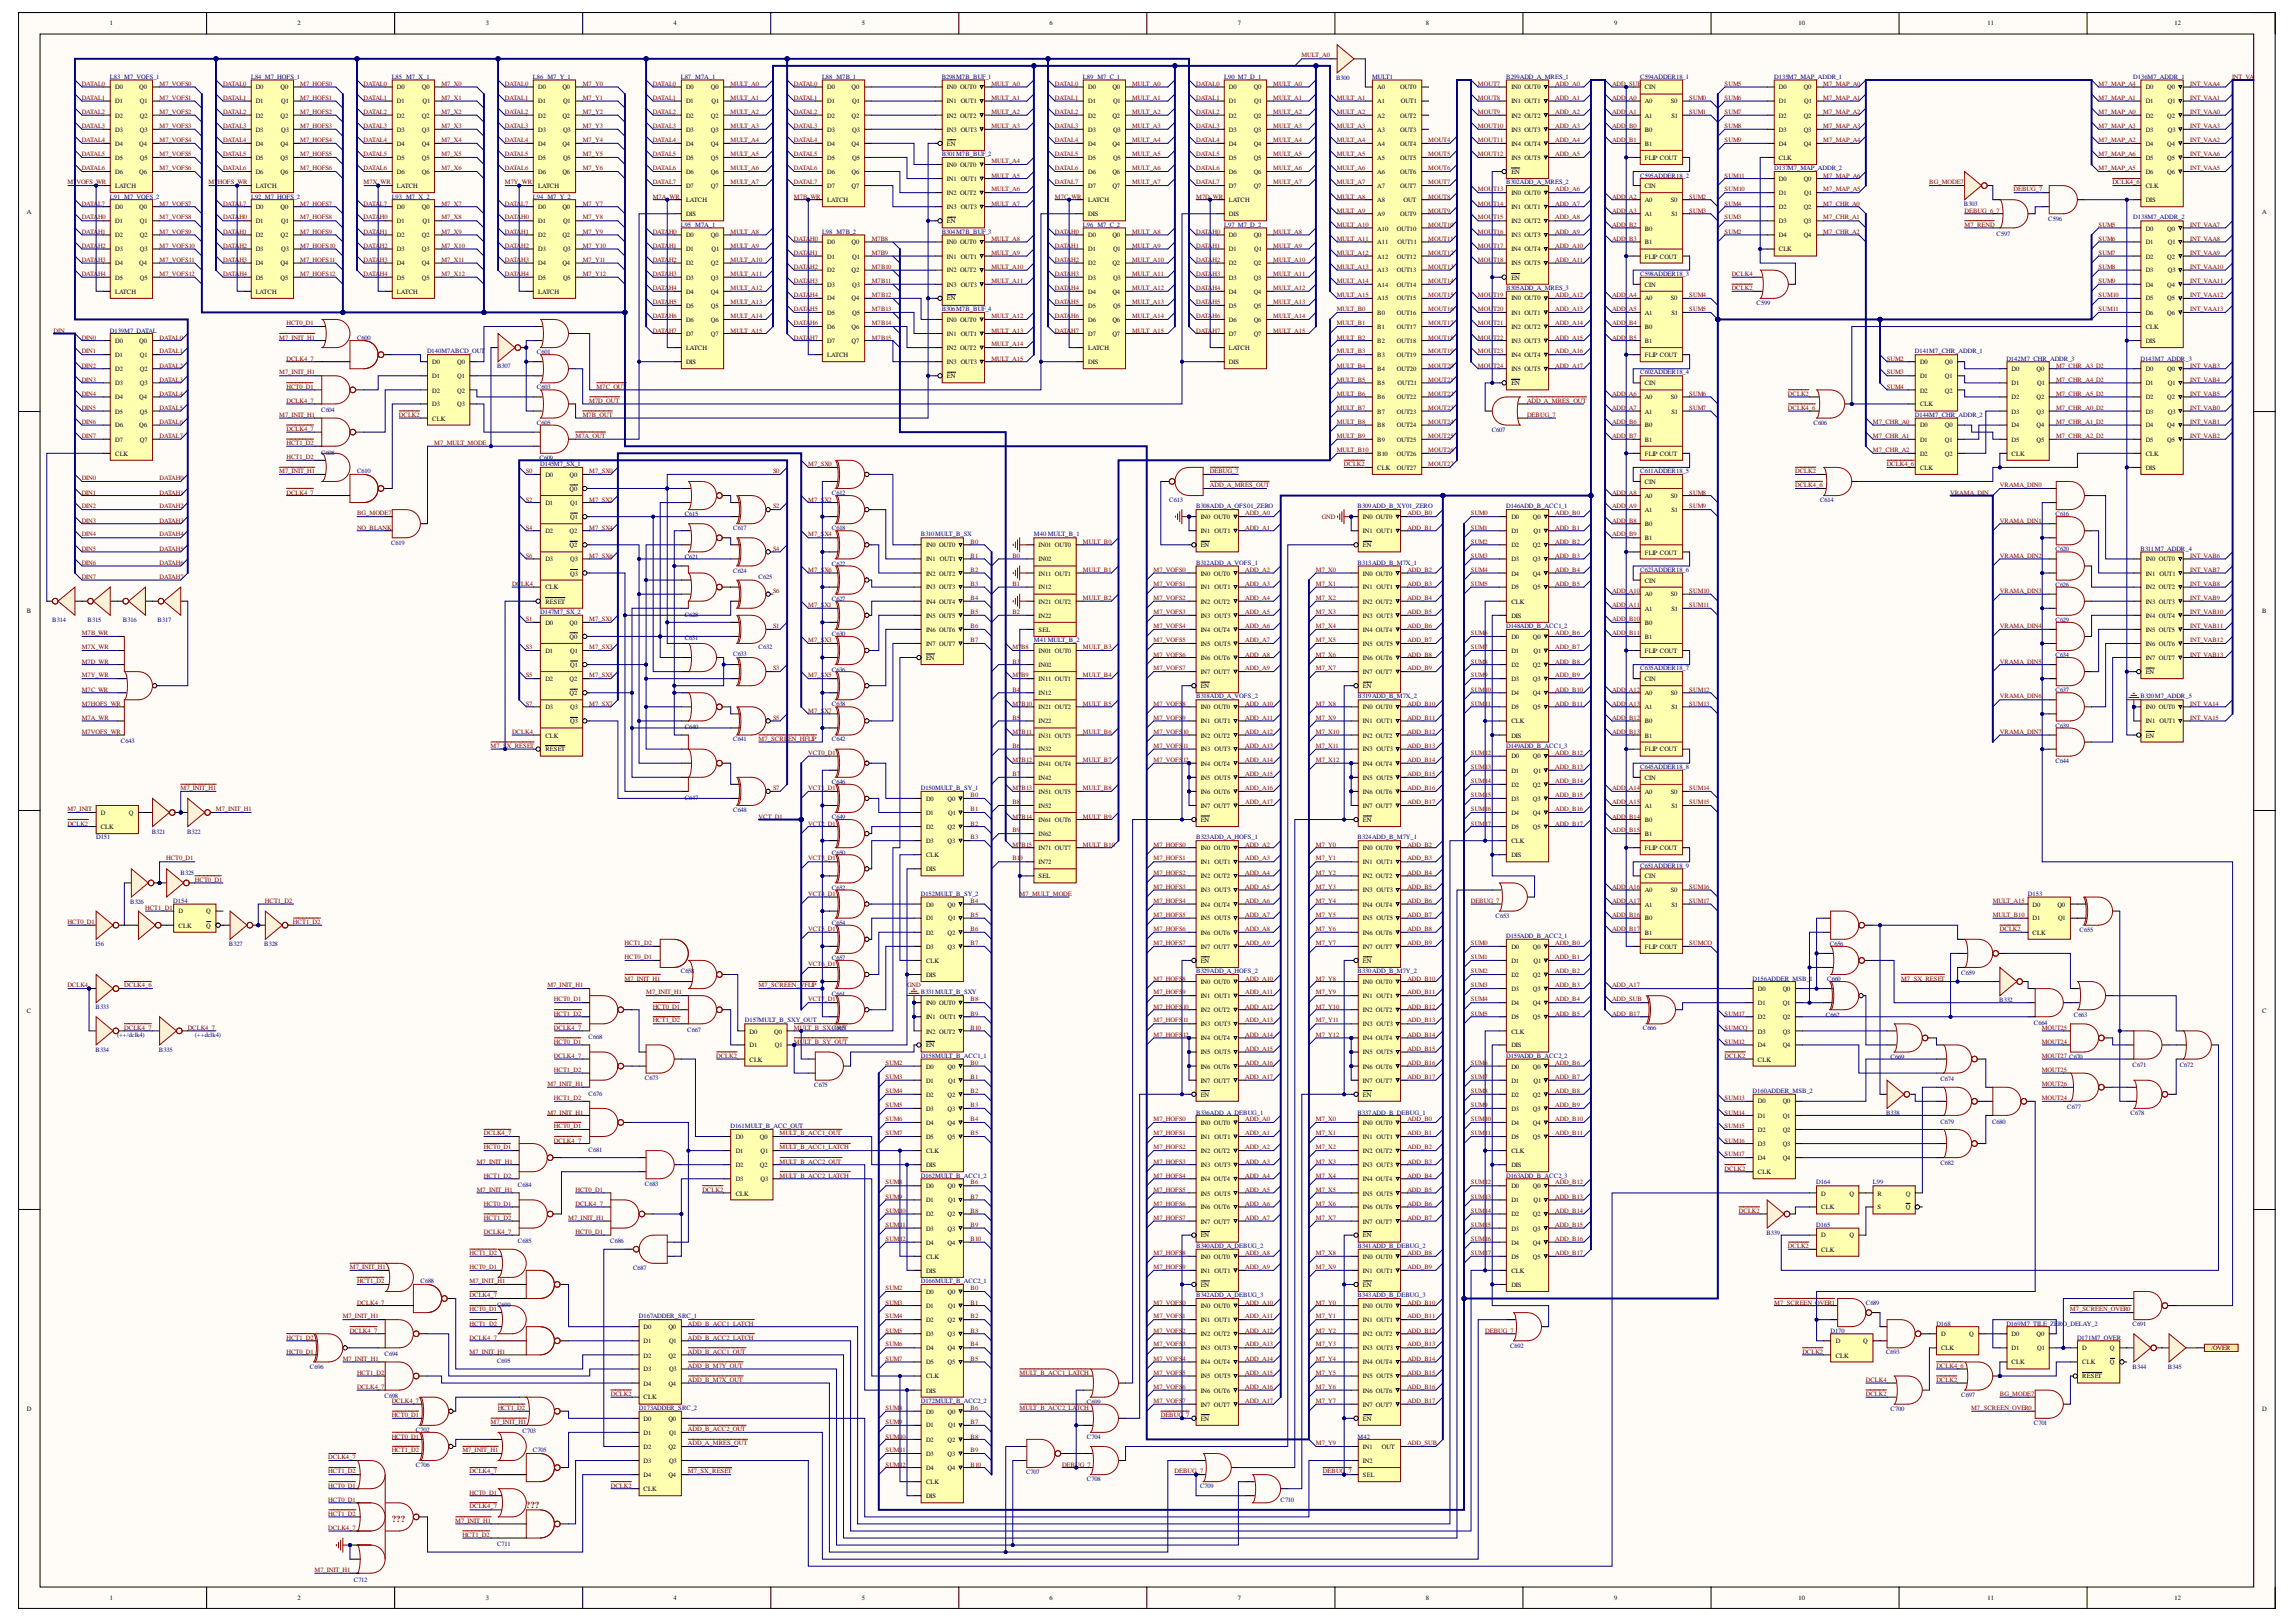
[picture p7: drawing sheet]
<svg xmlns="http://www.w3.org/2000/svg" width="297mm" height="210mm" viewBox="0 0 297 210" stroke-linecap="round" stroke-linejoin="round" font-family="sans-serif">
<defs><g id="words">
<g font-size="1.2" fill="#f00">
<text x="50.7" y="197">???</text>
<text x="68" y="195.1">???</text>
</g>
<g font-size=".8">
<text x="14.2" y="3.3">1</text>
<text x="38.5" y="3.3">2</text>
<text x="62.9" y="3.3">3</text>
<text x="87.1" y="3.3">4</text>
<text x="111.5" y="3.3">5</text>
<text x="135.8" y="3.3">6</text>
<text x="160.2" y="3.3">7</text>
<text x="184.4" y="3.3">8</text>
<text x="208.8" y="3.3">9</text>
<text x="232.7" y="3.3">10</text>
<text x="257.1" y="3.3">11</text>
<text x="281.3" y="3.3">12</text>
<text x="14.9" y="11.6">D0</text>
<text x="18" y="11.6">Q0</text>
<text x="33.1" y="11.6">D0</text>
<text x="36.3" y="11.6">Q0</text>
<text x="51.4" y="11.6">D0</text>
<text x="54.6" y="11.6">Q0</text>
<text x="69.6" y="11.6">D0</text>
<text x="72.8" y="11.6">Q0</text>
<text x="88.8" y="11.6">D0</text>
<text x="92" y="11.6">Q0</text>
<text x="107" y="11.6">D0</text>
<text x="110.2" y="11.6">Q0</text>
<text x="122.5" y="11.6">IN0 OUT0</text>
<text x="140.8" y="11.6">D0</text>
<text x="143.9" y="11.6">Q0</text>
<text x="159" y="11.6">D0</text>
<text x="162.2" y="11.6">Q0</text>
<text x="178.2" y="11.6">A0</text>
<text x="181.1" y="11.6">OUT0</text>
<text x="195.5" y="11.6">IN0 OUT0</text>
<text x="212.8" y="11.6">CIN</text>
<text x="230.1" y="11.6">D0</text>
<text x="233.3" y="11.6">Q0</text>
<text x="277.6" y="11.6">D0</text>
<text x="280.4" y="11.6">Q0</text>
<text x="14.9" y="13.4">D1</text>
<text x="14.9" y="15.2">D2</text>
<text x="14.9" y="17.1">D3</text>
<text x="18.1" y="13.4">Q1</text>
<text x="18.1" y="15.2">Q2</text>
<text x="18.1" y="17.1">Q3</text>
<text x="33.1" y="13.4">D1</text>
<text x="33.1" y="15.2">D2</text>
<text x="33.1" y="17.1">D3</text>
<text x="36.3" y="15.2">Q2</text>
<text x="36.4" y="13.4">Q1</text>
<text x="36.4" y="17.1">Q3</text>
<text x="51.4" y="13.4">D1</text>
<text x="51.4" y="15.2">D2</text>
<text x="51.4" y="17.1">D3</text>
<text x="54.6" y="15.2">Q2</text>
<text x="54.6" y="17.1">Q3</text>
<text x="54.7" y="13.4">Q1</text>
<text x="69.6" y="13.4">D1</text>
<text x="69.6" y="15.2">D2</text>
<text x="69.6" y="17.1">D3</text>
<text x="72.8" y="15.2">Q2</text>
<text x="72.8" y="13.4">Q1</text>
<text x="72.8" y="17.1">Q3</text>
<text x="88.8" y="13.4">D1</text>
<text x="88.8" y="15.2">D2</text>
<text x="88.8" y="17.1">D3</text>
<text x="92" y="15.2">Q2</text>
<text x="92" y="17.1">Q3</text>
<text x="92.1" y="13.4">Q1</text>
<text x="107" y="13.4">D1</text>
<text x="107" y="15.2">D2</text>
<text x="107" y="17.1">D3</text>
<text x="110.2" y="15.2">Q2</text>
<text x="110.2" y="13.4">Q1</text>
<text x="110.2" y="17.1">Q3</text>
<text x="122.5" y="13.4">IN1 OUT1</text>
<text x="122.5" y="15.2">IN2 OUT2</text>
<text x="122.5" y="17.1">IN3 OUT3</text>
<text x="140.8" y="13.4">D1</text>
<text x="140.8" y="15.2">D2</text>
<text x="140.8" y="17.1">D3</text>
<text x="143.9" y="15.2">Q2</text>
<text x="144" y="13.4">Q1</text>
<text x="144" y="17.1">Q3</text>
<text x="159" y="13.4">D1</text>
<text x="159" y="15.2">D2</text>
<text x="159" y="17.1">D3</text>
<text x="162.2" y="15.2">Q2</text>
<text x="162.2" y="17.1">Q3</text>
<text x="162.3" y="13.4">Q1</text>
<text x="178.2" y="13.4">A1</text>
<text x="178.2" y="15.2">A2</text>
<text x="178.2" y="17.1">A3</text>
<text x="181.1" y="15.2">OUT2</text>
<text x="181.1" y="17.1">OUT3</text>
<text x="181.2" y="13.4">OUT1</text>
<text x="195.5" y="13.4">IN1 OUT1</text>
<text x="195.5" y="15.2">IN2 OUT2</text>
<text x="195.5" y="17.1">IN3 OUT3</text>
<text x="212.8" y="13.4">A0</text>
<text x="212.8" y="15.2">A1</text>
<text x="212.8" y="17.1">B0</text>
<text x="216.2" y="13.4">S0</text>
<text x="216.3" y="15.2">S1</text>
<text x="230.1" y="13.4">D1</text>
<text x="230.1" y="15.2">D2</text>
<text x="230.1" y="17.1">D3</text>
<text x="233.3" y="15.2">Q2</text>
<text x="233.3" y="17.1">Q3</text>
<text x="233.4" y="13.4">Q1</text>
<text x="277.6" y="13.4">D1</text>
<text x="277.6" y="15.2">D2</text>
<text x="277.6" y="17.1">D3</text>
<text x="280.4" y="15.2">Q2</text>
<text x="280.5" y="13.4">Q1</text>
<text x="280.5" y="17.1">Q3</text>
<text x="14.9" y="18.8">D4</text>
<text x="14.9" y="20.7">D5</text>
<text x="14.9" y="22.5">D6</text>
<text x="18" y="18.8">Q4</text>
<text x="18" y="22.5">Q6</text>
<text x="18.1" y="20.7">Q5</text>
<text x="33.1" y="18.8">D4</text>
<text x="33.1" y="20.7">D5</text>
<text x="33.1" y="22.5">D6</text>
<text x="36.3" y="18.8">Q4</text>
<text x="36.3" y="20.7">Q5</text>
<text x="36.3" y="22.5">Q6</text>
<text x="51.4" y="18.8">D4</text>
<text x="51.4" y="20.7">D5</text>
<text x="51.4" y="22.5">D6</text>
<text x="54.6" y="18.8">Q4</text>
<text x="54.6" y="20.7">Q5</text>
<text x="54.6" y="22.5">Q6</text>
<text x="69.6" y="18.8">D4</text>
<text x="69.6" y="20.7">D5</text>
<text x="69.6" y="22.5">D6</text>
<text x="72.8" y="18.8">Q4</text>
<text x="72.8" y="22.5">Q6</text>
<text x="72.8" y="20.7">Q5</text>
<text x="88.8" y="18.8">D4</text>
<text x="88.8" y="20.7">D5</text>
<text x="88.8" y="22.5">D6</text>
<text x="92" y="18.8">Q4</text>
<text x="92" y="20.7">Q5</text>
<text x="92" y="22.5">Q6</text>
<text x="107" y="18.8">D4</text>
<text x="107" y="20.7">D5</text>
<text x="107" y="22.5">D6</text>
<text x="110.2" y="18.8">Q4</text>
<text x="110.2" y="22.5">Q6</text>
<text x="110.2" y="20.7">Q5</text>
<text x="122.5" y="18.8">EN</text>
<text x="122.5" y="21.6">IN0 OUT0</text>
<text x="122.5" y="23.4">IN1 OUT1</text>
<text x="140.8" y="18.8">D4</text>
<text x="140.8" y="20.7">D5</text>
<text x="140.8" y="22.5">D6</text>
<text x="143.9" y="18.8">Q4</text>
<text x="143.9" y="22.5">Q6</text>
<text x="144" y="20.7">Q5</text>
<text x="159" y="18.8">D4</text>
<text x="159" y="20.7">D5</text>
<text x="159" y="22.5">D6</text>
<text x="162.2" y="18.8">Q4</text>
<text x="162.2" y="20.7">Q5</text>
<text x="162.2" y="22.5">Q6</text>
<text x="178.2" y="18.8">A4</text>
<text x="178.2" y="20.7">A5</text>
<text x="178.2" y="22.5">A6</text>
<text x="181.1" y="18.8">OUT4</text>
<text x="181.1" y="20.7">OUT5</text>
<text x="181.1" y="22.5">OUT6</text>
<text x="195.5" y="18.8">IN4 OUT4</text>
<text x="195.5" y="20.7">IN5 OUT5</text>
<text x="195.5" y="22.5">EN</text>
<text x="212.8" y="20.7">FLIP COUT</text>
<text x="212.8" y="18.8">B1</text>
<text x="230.1" y="20.7">CLK</text>
<text x="230.1" y="18.8">D4</text>
<text x="230.1" y="23.4">D0</text>
<text x="233.3" y="18.8">Q4</text>
<text x="233.3" y="23.4">Q0</text>
<text x="277.6" y="18.8">D4</text>
<text x="277.6" y="20.7">D5</text>
<text x="277.6" y="22.5">D6</text>
<text x="280.4" y="18.8">Q4</text>
<text x="280.4" y="20.7">Q5</text>
<text x="280.4" y="22.5">Q6</text>
<text x="3.5" y="27.7">A</text>
<text x="14.9" y="27.1">D0</text>
<text x="14.9" y="28.9">D1</text>
<text x="14.9" y="24.3">LATCH</text>
<text x="18" y="27.1">Q0</text>
<text x="18.1" y="28.9">Q1</text>
<text x="33.1" y="27.1">D0</text>
<text x="33.1" y="28.9">D1</text>
<text x="33.1" y="24.3">LATCH</text>
<text x="36.3" y="27.1">Q0</text>
<text x="36.4" y="28.9">Q1</text>
<text x="51.4" y="27.1">D0</text>
<text x="51.4" y="28.9">D1</text>
<text x="51.4" y="24.3">LATCH</text>
<text x="54.6" y="27.1">Q0</text>
<text x="54.7" y="28.9">Q1</text>
<text x="69.6" y="27.1">D0</text>
<text x="69.6" y="28.9">D1</text>
<text x="69.6" y="24.3">LATCH</text>
<text x="72.8" y="27.1">Q0</text>
<text x="72.8" y="28.9">Q1</text>
<text x="88.8" y="26.1">LATCH</text>
<text x="88.8" y="28">DIS</text>
<text x="88.8" y="24.3">D7</text>
<text x="92" y="24.3">Q7</text>
<text x="107" y="26.1">LATCH</text>
<text x="107" y="24.3">D7</text>
<text x="110.2" y="24.3">Q7</text>
<text x="122.5" y="25.3">IN2 OUT2</text>
<text x="122.5" y="27.1">IN3 OUT3</text>
<text x="122.5" y="28.9">EN</text>
<text x="140.8" y="26.1">LATCH</text>
<text x="140.8" y="28">DIS</text>
<text x="140.8" y="24.3">D7</text>
<text x="143.9" y="24.3">Q7</text>
<text x="159" y="26.1">LATCH</text>
<text x="159" y="28">DIS</text>
<text x="159" y="24.3">D7</text>
<text x="162.2" y="24.3">Q7</text>
<text x="178.2" y="24.3">A7</text>
<text x="178.2" y="26.1">A8</text>
<text x="178.2" y="28">A9</text>
<text x="178.2" y="29.8">A10</text>
<text x="180.7" y="29.8">OUT10</text>
<text x="181.1" y="24.3">OUT7</text>
<text x="181.1" y="28">OUT9</text>
<text x="181.6" y="26.1">OUT</text>
<text x="195.5" y="25.3">IN0 OUT0</text>
<text x="195.5" y="27.1">IN1 OUT1</text>
<text x="195.5" y="28.9">IN2 OUT2</text>
<text x="212.8" y="26.1">A0</text>
<text x="212.8" y="28">A1</text>
<text x="212.8" y="24.3">CIN</text>
<text x="212.8" y="29.8">B0</text>
<text x="216.2" y="26.1">S0</text>
<text x="216.3" y="28">S1</text>
<text x="230.1" y="25.3">D1</text>
<text x="230.1" y="27.1">D2</text>
<text x="230.1" y="28.9">D3</text>
<text x="233.3" y="27.1">Q2</text>
<text x="233.3" y="28.9">Q3</text>
<text x="233.4" y="25.3">Q1</text>
<text x="277.6" y="24.3">CLK</text>
<text x="277.6" y="26.1">DIS</text>
<text x="277.6" y="29.8">D0</text>
<text x="280.4" y="29.8">Q0</text>
<text x="292.7" y="27.7">A</text>
<text x="14.9" y="30.7">D2</text>
<text x="14.9" y="32.5">D3</text>
<text x="14.9" y="34.3">D4</text>
<text x="18" y="34.3">Q4</text>
<text x="18.1" y="30.7">Q2</text>
<text x="18.1" y="32.5">Q3</text>
<text x="33.1" y="30.7">D2</text>
<text x="33.1" y="32.5">D3</text>
<text x="33.1" y="34.3">D4</text>
<text x="36.3" y="30.7">Q2</text>
<text x="36.3" y="34.3">Q4</text>
<text x="36.4" y="32.5">Q3</text>
<text x="51.4" y="30.7">D2</text>
<text x="51.4" y="32.5">D3</text>
<text x="51.4" y="34.3">D4</text>
<text x="54.6" y="30.7">Q2</text>
<text x="54.6" y="32.5">Q3</text>
<text x="54.6" y="34.3">Q4</text>
<text x="69.6" y="30.7">D2</text>
<text x="69.6" y="32.5">D3</text>
<text x="69.6" y="34.3">D4</text>
<text x="72.8" y="30.7">Q2</text>
<text x="72.8" y="34.3">Q4</text>
<text x="72.8" y="32.5">Q3</text>
<text x="88.8" y="30.7">D0</text>
<text x="88.8" y="32.5">D1</text>
<text x="88.8" y="34.3">D2</text>
<text x="92" y="30.7">Q0</text>
<text x="92" y="34.3">Q2</text>
<text x="92.1" y="32.5">Q1</text>
<text x="107" y="31.6">D0</text>
<text x="107" y="33.5">D1</text>
<text x="107" y="35.3">D2</text>
<text x="110.2" y="31.6">Q0</text>
<text x="110.2" y="35.3">Q2</text>
<text x="110.2" y="33.5">Q1</text>
<text x="122.5" y="31.6">IN0 OUT0</text>
<text x="122.5" y="33.5">IN1 OUT1</text>
<text x="122.5" y="35.3">IN2 OUT2</text>
<text x="140.8" y="30.7">D0</text>
<text x="140.8" y="32.5">D1</text>
<text x="140.8" y="34.3">D2</text>
<text x="143.9" y="30.7">Q0</text>
<text x="143.9" y="34.3">Q2</text>
<text x="144" y="32.5">Q1</text>
<text x="159" y="30.7">D0</text>
<text x="159" y="32.5">D1</text>
<text x="159" y="34.3">D2</text>
<text x="162.2" y="30.7">Q0</text>
<text x="162.2" y="34.3">Q2</text>
<text x="162.3" y="32.5">Q1</text>
<text x="178.2" y="31.6">A11</text>
<text x="178.2" y="33.5">A12</text>
<text x="178.2" y="35.3">A13</text>
<text x="180.7" y="33.5">OUT12</text>
<text x="180.7" y="35.3">OUT13</text>
<text x="180.8" y="31.6">OUT11</text>
<text x="195.5" y="30.7">IN3 OUT3</text>
<text x="195.5" y="32.5">IN4 OUT4</text>
<text x="195.5" y="34.3">IN5 OUT5</text>
<text x="212.8" y="33.5">FLIP COUT</text>
<text x="212.8" y="31.6">B1</text>
<text x="230.1" y="32.5">CLK</text>
<text x="230.1" y="30.7">D4</text>
<text x="233.3" y="30.7">Q4</text>
<text x="277.6" y="31.6">D1</text>
<text x="277.6" y="33.5">D2</text>
<text x="277.6" y="35.3">D3</text>
<text x="280.4" y="33.5">Q2</text>
<text x="280.5" y="31.6">Q1</text>
<text x="280.5" y="35.3">Q3</text>
<text x="14.9" y="38">LATCH</text>
<text x="14.9" y="36.2">D5</text>
<text x="18.1" y="36.2">Q5</text>
<text x="33.1" y="38">LATCH</text>
<text x="33.1" y="36.2">D5</text>
<text x="36.3" y="36.2">Q5</text>
<text x="51.4" y="38">LATCH</text>
<text x="51.4" y="36.2">D5</text>
<text x="54.6" y="36.2">Q5</text>
<text x="69.6" y="38">LATCH</text>
<text x="69.6" y="36.2">D5</text>
<text x="72.8" y="36.2">Q5</text>
<text x="88.8" y="36.2">D3</text>
<text x="88.8" y="38">D4</text>
<text x="88.8" y="39.8">D5</text>
<text x="88.8" y="41.7">D6</text>
<text x="92" y="36.2">Q3</text>
<text x="92" y="38">Q4</text>
<text x="92" y="39.8">Q5</text>
<text x="92" y="41.7">Q6</text>
<text x="107" y="37.1">D3</text>
<text x="107" y="38.9">D4</text>
<text x="107" y="40.7">D5</text>
<text x="110.2" y="38.9">Q4</text>
<text x="110.2" y="37.1">Q3</text>
<text x="110.2" y="40.7">Q5</text>
<text x="122.5" y="37.1">IN3 OUT3</text>
<text x="122.5" y="38.9">EN</text>
<text x="122.5" y="41.7">IN0 OUT0</text>
<text x="140.8" y="36.2">D3</text>
<text x="140.8" y="38">D4</text>
<text x="140.8" y="39.8">D5</text>
<text x="140.8" y="41.7">D6</text>
<text x="143.9" y="38">Q4</text>
<text x="143.9" y="41.7">Q6</text>
<text x="144" y="36.2">Q3</text>
<text x="144" y="39.8">Q5</text>
<text x="159" y="36.2">D3</text>
<text x="159" y="38">D4</text>
<text x="159" y="39.8">D5</text>
<text x="159" y="41.7">D6</text>
<text x="162.2" y="36.2">Q3</text>
<text x="162.2" y="38">Q4</text>
<text x="162.2" y="39.8">Q5</text>
<text x="162.2" y="41.7">Q6</text>
<text x="178.2" y="40.7">B0</text>
<text x="178.2" y="37.1">A14</text>
<text x="178.2" y="38.9">A15</text>
<text x="180.7" y="37.1">OUT14</text>
<text x="180.7" y="38.9">OUT15</text>
<text x="180.7" y="40.7">OUT16</text>
<text x="195.5" y="36.2">EN</text>
<text x="195.5" y="38.9">IN0 OUT0</text>
<text x="195.5" y="40.7">IN1 OUT1</text>
<text x="212.8" y="38.9">A0</text>
<text x="212.8" y="40.7">A1</text>
<text x="212.8" y="37.1">CIN</text>
<text x="216.2" y="38.9">S0</text>
<text x="216.3" y="40.7">S1</text>
<text x="277.6" y="37.1">D4</text>
<text x="277.6" y="38.9">D5</text>
<text x="277.6" y="40.7">D6</text>
<text x="280.4" y="37.1">Q4</text>
<text x="280.4" y="38.9">Q5</text>
<text x="280.4" y="40.7">Q6</text>
<text x="14.9" y="44.4">D0</text>
<text x="14.9" y="46.2">D1</text>
<text x="18" y="44.4">Q0</text>
<text x="18.1" y="46.2">Q1</text>
<text x="55.9" y="47.1">D0</text>
<text x="59.1" y="47.1">Q0</text>
<text x="88.8" y="45.3">LATCH</text>
<text x="88.8" y="47.1">DIS</text>
<text x="88.8" y="43.5">D7</text>
<text x="92" y="43.5">Q7</text>
<text x="107" y="46.2">LATCH</text>
<text x="107" y="42.6">D6</text>
<text x="107" y="44.4">D7</text>
<text x="110.2" y="42.6">Q6</text>
<text x="110.2" y="44.4">Q7</text>
<text x="122.5" y="43.5">IN1 OUT1</text>
<text x="122.5" y="45.3">IN2 OUT2</text>
<text x="122.5" y="47.1">IN3 OUT3</text>
<text x="140.8" y="45.3">LATCH</text>
<text x="140.8" y="47.1">DIS</text>
<text x="140.8" y="43.5">D7</text>
<text x="143.9" y="43.5">Q7</text>
<text x="159" y="45.3">LATCH</text>
<text x="159" y="47.1">DIS</text>
<text x="159" y="43.5">D7</text>
<text x="162.2" y="43.5">Q7</text>
<text x="178.2" y="42.6">B1</text>
<text x="178.2" y="44.4">B2</text>
<text x="178.2" y="46.2">B3</text>
<text x="180.7" y="42.6">OUT17</text>
<text x="180.7" y="44.4">OUT18</text>
<text x="180.7" y="46.2">OUT19</text>
<text x="195.5" y="42.6">IN2 OUT2</text>
<text x="195.5" y="44.4">IN3 OUT3</text>
<text x="195.5" y="46.2">IN4 OUT4</text>
<text x="212.8" y="46.2">FLIP COUT</text>
<text x="212.8" y="42.6">B0</text>
<text x="212.8" y="44.4">B1</text>
<text x="248.4" y="47.1">D0</text>
<text x="251.6" y="47.1">Q0</text>
<text x="277.6" y="42.6">CLK</text>
<text x="277.6" y="44.4">DIS</text>
<text x="14.9" y="48">D2</text>
<text x="14.9" y="49.9">D3</text>
<text x="14.9" y="51.7">D4</text>
<text x="14.9" y="53.5">D5</text>
<text x="18" y="51.7">Q4</text>
<text x="18.1" y="48">Q2</text>
<text x="18.1" y="49.9">Q3</text>
<text x="18.1" y="53.5">Q5</text>
<text x="55.9" y="48.9">D1</text>
<text x="55.9" y="50.8">D2</text>
<text x="55.9" y="52.6">D3</text>
<text x="59.1" y="48.9">Q1</text>
<text x="59.1" y="50.8">Q2</text>
<text x="59.1" y="52.6">Q3</text>
<text x="122.5" y="48.9">EN</text>
<text x="178.2" y="48">B4</text>
<text x="178.2" y="49.9">B5</text>
<text x="178.2" y="51.7">B6</text>
<text x="178.2" y="53.5">B7</text>
<text x="180.7" y="48">OUT20</text>
<text x="180.7" y="51.7">OUT22</text>
<text x="180.7" y="53.5">OUT23</text>
<text x="180.8" y="49.9">OUT21</text>
<text x="195.5" y="48">IN5 OUT5</text>
<text x="195.5" y="49.9">EN</text>
<text x="212.8" y="51.7">A0</text>
<text x="212.8" y="53.5">A1</text>
<text x="212.8" y="49.9">CIN</text>
<text x="216.2" y="51.7">S0</text>
<text x="216.3" y="53.5">S1</text>
<text x="248.4" y="52.6">CLK</text>
<text x="248.4" y="48.9">D1</text>
<text x="248.4" y="50.8">D2</text>
<text x="251.6" y="48.9">Q1</text>
<text x="251.6" y="50.8">Q2</text>
<text x="260.2" y="48">D0</text>
<text x="260.2" y="49.9">D1</text>
<text x="260.2" y="51.7">D2</text>
<text x="260.2" y="53.5">D3</text>
<text x="263.5" y="48">Q0</text>
<text x="263.5" y="51.7">Q2</text>
<text x="263.5" y="53.5">Q3</text>
<text x="263.5" y="49.9">Q1</text>
<text x="277.6" y="48">D0</text>
<text x="277.6" y="49.9">D1</text>
<text x="277.6" y="51.7">D2</text>
<text x="277.6" y="53.5">D3</text>
<text x="280.4" y="48">Q0</text>
<text x="280.4" y="51.7">Q2</text>
<text x="280.5" y="49.9">Q1</text>
<text x="280.5" y="53.5">Q3</text>
<text x="14.9" y="59">CLK</text>
<text x="14.9" y="55.3">D6</text>
<text x="14.9" y="57.1">D7</text>
<text x="18" y="55.3">Q6</text>
<text x="18.1" y="57.1">Q7</text>
<text x="55.9" y="54.4">CLK</text>
<text x="178.2" y="55.3">B8</text>
<text x="178.2" y="57.1">B9</text>
<text x="178.2" y="59">B10</text>
<text x="180.7" y="55.3">OUT24</text>
<text x="180.7" y="57.1">OUT25</text>
<text x="180.7" y="59">OUT26</text>
<text x="212.8" y="59">FLIP COUT</text>
<text x="212.8" y="55.3">B0</text>
<text x="212.8" y="57.1">B1</text>
<text x="248.4" y="55.3">D0</text>
<text x="248.4" y="57.1">D1</text>
<text x="248.4" y="59">D2</text>
<text x="251.6" y="55.3">Q0</text>
<text x="251.6" y="57.1">Q1</text>
<text x="251.6" y="59">Q2</text>
<text x="260.2" y="59">CLK</text>
<text x="260.2" y="55.3">D4</text>
<text x="260.2" y="57.1">D5</text>
<text x="263.5" y="55.3">Q4</text>
<text x="263.5" y="57.1">Q5</text>
<text x="277.6" y="59">CLK</text>
<text x="277.6" y="55.3">D4</text>
<text x="277.6" y="57.1">D5</text>
<text x="280.4" y="55.3">Q4</text>
<text x="280.4" y="57.1">Q5</text>
<text x="70.6" y="61.7">D0</text>
<text x="70.6" y="65.3">D1</text>
<text x="73.7" y="61.7">Q0</text>
<text x="73.7" y="63.5">Q0</text>
<text x="73.8" y="65.3">Q1</text>
<text x="178.2" y="60.8">CLK</text>
<text x="180.7" y="60.8">OUT27</text>
<text x="212.8" y="64.4">A0</text>
<text x="212.8" y="62.6">CIN</text>
<text x="216.2" y="64.4">S0</text>
<text x="248.4" y="60.8">CLK</text>
<text x="277.6" y="60.8">DIS</text>
<text x="70.6" y="69">D2</text>
<text x="73.7" y="69">Q2</text>
<text x="73.7" y="70.8">Q2</text>
<text x="73.8" y="67.2">Q1</text>
<text x="119.8" y="70.8">IN0 OUT0</text>
<text x="134.4" y="70.8">IN01 OUT0</text>
<text x="155.3" y="67.2">IN0 OUT0</text>
<text x="155.3" y="69">IN1 OUT1</text>
<text x="155.3" y="70.8">EN</text>
<text x="176.3" y="67.2">IN0 OUT0</text>
<text x="176.3" y="69">IN1 OUT1</text>
<text x="176.3" y="70.8">EN</text>
<text x="195.5" y="67.2">D0</text>
<text x="195.5" y="69">D1</text>
<text x="195.5" y="70.8">D2</text>
<text x="198.3" y="67.2">Q0</text>
<text x="198.3" y="70.8">Q2</text>
<text x="198.4" y="69">Q1</text>
<text x="212.8" y="66.3">A1</text>
<text x="212.8" y="71.8">FLIP COUT</text>
<text x="212.8" y="68.1">B0</text>
<text x="212.8" y="69.9">B1</text>
<text x="216.3" y="66.3">S1</text>
<text x="70.6" y="76.3">CLK</text>
<text x="70.6" y="72.6">D3</text>
<text x="73.8" y="72.6">Q3</text>
<text x="73.8" y="74.5">Q3</text>
<text x="119.8" y="72.6">IN1 OUT1</text>
<text x="119.8" y="74.5">IN2 OUT2</text>
<text x="119.8" y="76.3">IN3 OUT3</text>
<text x="134.4" y="72.6">IN02</text>
<text x="134.4" y="74.5">IN11 OUT1</text>
<text x="134.4" y="76.3">IN12</text>
<text x="155.3" y="74.5">IN0 OUT0</text>
<text x="155.3" y="76.3">IN1 OUT1</text>
<text x="176.3" y="74.5">IN0 OUT0</text>
<text x="176.3" y="76.3">IN1 OUT1</text>
<text x="195.5" y="72.6">D3</text>
<text x="195.5" y="74.5">D4</text>
<text x="195.5" y="76.3">D5</text>
<text x="198.3" y="72.6">Q3</text>
<text x="198.3" y="74.5">Q4</text>
<text x="198.3" y="76.3">Q5</text>
<text x="212.8" y="77.2">A0</text>
<text x="212.8" y="75.4">CIN</text>
<text x="216.2" y="77.2">S0</text>
<text x="277.6" y="72.6">IN0 OUT0</text>
<text x="277.6" y="74.5">IN1 OUT1</text>
<text x="277.6" y="76.3">IN2 OUT2</text>
<text x="3.5" y="79.4">B</text>
<text x="70.6" y="78.1">RESET</text>
<text x="70.6" y="80.8">D0</text>
<text x="73.7" y="80.8">Q0</text>
<text x="73.7" y="82.7">Q0</text>
<text x="119.8" y="78.1">IN4 OUT4</text>
<text x="119.8" y="80">IN5 OUT5</text>
<text x="119.8" y="81.8">IN6 OUT6</text>
<text x="119.8" y="83.6">IN7 OUT7</text>
<text x="134.4" y="81.8">SEL</text>
<text x="134.4" y="78.1">IN21 OUT2</text>
<text x="134.4" y="80">IN22</text>
<text x="155.3" y="78.1">IN2 OUT2</text>
<text x="155.3" y="80">IN3 OUT3</text>
<text x="155.3" y="81.8">IN4 OUT4</text>
<text x="155.3" y="83.6">IN5 OUT5</text>
<text x="176.3" y="78.1">IN2 OUT2</text>
<text x="176.3" y="80">IN3 OUT3</text>
<text x="176.3" y="81.8">IN4 OUT4</text>
<text x="176.3" y="83.6">IN5 OUT5</text>
<text x="195.5" y="78.1">CLK</text>
<text x="195.5" y="80">DIS</text>
<text x="195.5" y="82.7">D0</text>
<text x="198.3" y="82.7">Q0</text>
<text x="212.8" y="79">A1</text>
<text x="212.8" y="80.8">B0</text>
<text x="212.8" y="82.7">B1</text>
<text x="216.3" y="79">S1</text>
<text x="277.6" y="78.1">IN3 OUT3</text>
<text x="277.6" y="80">IN4 OUT4</text>
<text x="277.6" y="81.8">IN5 OUT5</text>
<text x="277.6" y="83.6">IN6 OUT6</text>
<text x="292.7" y="79.4">B</text>
<text x="70.6" y="84.5">D1</text>
<text x="70.6" y="88.2">D2</text>
<text x="73.7" y="88.2">Q2</text>
<text x="73.7" y="90">Q2</text>
<text x="73.8" y="84.5">Q1</text>
<text x="73.8" y="86.3">Q1</text>
<text x="119.8" y="85.4">EN</text>
<text x="134.4" y="84.5">IN01 OUT0</text>
<text x="134.4" y="86.3">IN02</text>
<text x="134.4" y="88.2">IN11 OUT1</text>
<text x="134.4" y="90">IN12</text>
<text x="155.3" y="85.4">IN6 OUT6</text>
<text x="155.3" y="87.2">IN7 OUT7</text>
<text x="155.3" y="89">EN</text>
<text x="176.3" y="85.4">IN6 OUT6</text>
<text x="176.3" y="87.2">IN7 OUT7</text>
<text x="176.3" y="89">EN</text>
<text x="195.5" y="84.5">D1</text>
<text x="195.5" y="86.3">D2</text>
<text x="195.5" y="88.2">D3</text>
<text x="195.5" y="90">D4</text>
<text x="198.3" y="86.3">Q2</text>
<text x="198.3" y="88.2">Q3</text>
<text x="198.3" y="90">Q4</text>
<text x="198.4" y="84.5">Q1</text>
<text x="212.8" y="84.5">FLIP COUT</text>
<text x="212.8" y="90">A0</text>
<text x="212.8" y="88.2">CIN</text>
<text x="216.2" y="90">S0</text>
<text x="277.6" y="85.4">IN7 OUT7</text>
<text x="277.6" y="87.2">EN</text>
<text x="70.6" y="95.4">CLK</text>
<text x="70.6" y="91.8">D3</text>
<text x="73.8" y="91.8">Q3</text>
<text x="73.8" y="93.6">Q3</text>
<text x="134.4" y="91.8">IN21 OUT2</text>
<text x="134.4" y="93.6">IN22</text>
<text x="134.4" y="95.4">IN31 OUT3</text>
<text x="155.3" y="91.8">IN0 OUT0</text>
<text x="155.3" y="93.6">IN1 OUT1</text>
<text x="155.3" y="95.4">IN2 OUT2</text>
<text x="176.3" y="91.8">IN0 OUT0</text>
<text x="176.3" y="93.6">IN1 OUT1</text>
<text x="176.3" y="95.4">IN2 OUT2</text>
<text x="195.5" y="93.6">CLK</text>
<text x="195.5" y="95.4">DIS</text>
<text x="195.5" y="91.8">D5</text>
<text x="198.3" y="91.8">Q5</text>
<text x="212.8" y="91.8">A1</text>
<text x="212.8" y="93.6">B0</text>
<text x="212.8" y="95.4">B1</text>
<text x="216.3" y="91.8">S1</text>
<text x="277.6" y="91.8">IN0 OUT0</text>
<text x="277.6" y="93.6">IN1 OUT1</text>
<text x="277.6" y="95.4">EN</text>
<text x="70.6" y="97.2">RESET</text>
<text x="134.4" y="97.2">IN32</text>
<text x="134.4" y="99.1">IN41 OUT4</text>
<text x="134.4" y="100.9">IN42</text>
<text x="155.3" y="97.2">IN3 OUT3</text>
<text x="155.3" y="99.1">IN4 OUT4</text>
<text x="155.3" y="100.9">IN5 OUT5</text>
<text x="176.3" y="97.2">IN3 OUT3</text>
<text x="176.3" y="99.1">IN4 OUT4</text>
<text x="176.3" y="100.9">IN5 OUT5</text>
<text x="195.5" y="98.2">D0</text>
<text x="195.5" y="100">D1</text>
<text x="195.5" y="101.8">D2</text>
<text x="198.3" y="98.2">Q0</text>
<text x="198.3" y="101.8">Q2</text>
<text x="198.4" y="100">Q1</text>
<text x="212.8" y="97.2">FLIP COUT</text>
<text x="212.8" y="100.9">CIN</text>
<text x="13" y="105.4">D</text>
<text x="13" y="107.3">CLK</text>
<text x="16.7" y="105.4">Q</text>
<text x="119.8" y="103.6">D0</text>
<text x="119.8" y="105.4">D1</text>
<text x="119.8" y="107.3">D2</text>
<text x="122.6" y="103.6">Q0</text>
<text x="122.6" y="107.3">Q2</text>
<text x="122.7" y="105.4">Q1</text>
<text x="134.4" y="102.7">IN51 OUT5</text>
<text x="134.4" y="104.6">IN52</text>
<text x="134.4" y="106.4">IN61 OUT6</text>
<text x="155.3" y="102.7">IN6 OUT6</text>
<text x="155.3" y="104.6">IN7 OUT7</text>
<text x="155.3" y="106.4">EN</text>
<text x="176.3" y="102.7">IN6 OUT6</text>
<text x="176.3" y="104.6">IN7 OUT7</text>
<text x="176.3" y="106.4">EN</text>
<text x="195.5" y="103.6">D3</text>
<text x="195.5" y="105.4">D4</text>
<text x="195.5" y="107.3">D5</text>
<text x="198.3" y="103.6">Q3</text>
<text x="198.3" y="105.4">Q4</text>
<text x="198.3" y="107.3">Q5</text>
<text x="212.8" y="102.7">A0</text>
<text x="212.8" y="104.6">A1</text>
<text x="212.8" y="106.4">B0</text>
<text x="216.2" y="102.7">S0</text>
<text x="216.3" y="104.6">S1</text>
<text x="119.8" y="110.9">CLK</text>
<text x="119.8" y="109.1">D3</text>
<text x="119.8" y="112.8">DIS</text>
<text x="122.6" y="109.1">Q3</text>
<text x="134.4" y="113.6">SEL</text>
<text x="134.4" y="108.2">IN62</text>
<text x="134.4" y="110">IN71 OUT7</text>
<text x="134.4" y="111.8">IN72</text>
<text x="155.3" y="110">IN0 OUT0</text>
<text x="155.3" y="111.8">IN1 OUT1</text>
<text x="155.3" y="113.6">IN2 OUT2</text>
<text x="176.3" y="110">IN0 OUT0</text>
<text x="176.3" y="111.8">IN1 OUT1</text>
<text x="176.3" y="113.6">IN2 OUT2</text>
<text x="195.5" y="109.1">CLK</text>
<text x="195.5" y="110.9">DIS</text>
<text x="212.8" y="110">FLIP COUT</text>
<text x="212.8" y="108.2">B1</text>
<text x="212.8" y="113.6">CIN</text>
<text x="23.1" y="118.2">D</text>
<text x="26.7" y="118.2">Q</text>
<text x="119.8" y="117.3">D0</text>
<text x="119.8" y="119.1">D1</text>
<text x="122.6" y="117.3">Q0</text>
<text x="122.7" y="119.1">Q1</text>
<text x="155.3" y="115.5">IN3 OUT3</text>
<text x="155.3" y="117.3">IN4 OUT4</text>
<text x="155.3" y="119.1">IN5 OUT5</text>
<text x="176.3" y="115.5">IN3 OUT3</text>
<text x="176.3" y="117.3">IN4 OUT4</text>
<text x="176.3" y="119.1">IN5 OUT5</text>
<text x="212.8" y="115.5">A0</text>
<text x="212.8" y="117.3">A1</text>
<text x="212.8" y="119.1">B0</text>
<text x="216.2" y="115.5">S0</text>
<text x="216.3" y="117.3">S1</text>
<text x="263" y="117.3">D0</text>
<text x="263" y="119.1">D1</text>
<text x="266.2" y="117.3">Q0</text>
<text x="266.3" y="119.1">Q1</text>
<text x="23.1" y="120.1">CLK</text>
<text x="26.7" y="120.1">Q</text>
<text x="119.8" y="124.6">CLK</text>
<text x="119.8" y="121">D2</text>
<text x="119.8" y="122.8">D3</text>
<text x="122.6" y="121">Q2</text>
<text x="122.6" y="122.8">Q3</text>
<text x="155.3" y="121">IN6 OUT6</text>
<text x="155.3" y="122.8">IN7 OUT7</text>
<text x="155.3" y="124.6">EN</text>
<text x="176.3" y="121">IN6 OUT6</text>
<text x="176.3" y="122.8">IN7 OUT7</text>
<text x="176.3" y="124.6">EN</text>
<text x="195.5" y="122.8">D0</text>
<text x="195.5" y="124.6">D1</text>
<text x="198.3" y="122.8">Q0</text>
<text x="198.4" y="124.6">Q1</text>
<text x="212.8" y="122.8">FLIP COUT</text>
<text x="212.8" y="121">B1</text>
<text x="263" y="121">CLK</text>
<text x="3.5" y="131">C</text>
<text x="119.8" y="130.1">IN0 OUT0</text>
<text x="119.8" y="131.9">IN1 OUT1</text>
<text x="119.8" y="126.4">DIS</text>
<text x="155.3" y="127.3">IN0 OUT0</text>
<text x="155.3" y="129.2">IN1 OUT1</text>
<text x="155.3" y="131">IN2 OUT2</text>
<text x="176.3" y="127.3">IN0 OUT0</text>
<text x="176.3" y="129.2">IN1 OUT1</text>
<text x="176.3" y="131">IN2 OUT2</text>
<text x="195.5" y="126.4">D2</text>
<text x="195.5" y="128.3">D3</text>
<text x="195.5" y="130.1">D4</text>
<text x="195.5" y="131.9">D5</text>
<text x="198.3" y="126.4">Q2</text>
<text x="198.3" y="128.3">Q3</text>
<text x="198.3" y="130.1">Q4</text>
<text x="198.3" y="131.9">Q5</text>
<text x="227.4" y="128.3">D0</text>
<text x="227.4" y="130.1">D1</text>
<text x="227.4" y="131.9">D2</text>
<text x="230.6" y="128.3">Q0</text>
<text x="230.6" y="130.1">Q1</text>
<text x="230.6" y="131.9">Q2</text>
<text x="292.7" y="131">C</text>
<text x="97" y="133.7">D0</text>
<text x="97" y="137.4">CLK</text>
<text x="97" y="135.5">D1</text>
<text x="100.2" y="133.7">Q0</text>
<text x="100.3" y="135.5">Q1</text>
<text x="119.8" y="133.7">IN2 OUT2</text>
<text x="119.8" y="135.5">EN</text>
<text x="155.3" y="132.8">IN3 OUT3</text>
<text x="155.3" y="134.6">IN4 OUT4</text>
<text x="155.3" y="136.5">IN5 OUT5</text>
<text x="176.3" y="132.8">IN3 OUT3</text>
<text x="176.3" y="134.6">IN4 OUT4</text>
<text x="176.3" y="136.5">IN5 OUT5</text>
<text x="195.5" y="133.7">CLK</text>
<text x="195.5" y="135.5">DIS</text>
<text x="227.4" y="137.4">CLK</text>
<text x="227.4" y="133.7">D3</text>
<text x="227.4" y="135.5">D4</text>
<text x="230.6" y="133.7">Q3</text>
<text x="230.6" y="135.5">Q4</text>
<text x="119.8" y="138.3">D0</text>
<text x="119.8" y="140.1">D1</text>
<text x="119.8" y="141.9">D2</text>
<text x="119.8" y="143.7">D3</text>
<text x="122.6" y="138.3">Q0</text>
<text x="122.6" y="141.9">Q2</text>
<text x="122.6" y="143.7">Q3</text>
<text x="122.7" y="140.1">Q1</text>
<text x="155.3" y="138.3">IN6 OUT6</text>
<text x="155.3" y="140.1">IN7 OUT7</text>
<text x="155.3" y="141.9">EN</text>
<text x="176.3" y="138.3">IN6 OUT6</text>
<text x="176.3" y="140.1">IN7 OUT7</text>
<text x="176.3" y="141.9">EN</text>
<text x="195.5" y="138.3">D0</text>
<text x="195.5" y="140.1">D1</text>
<text x="195.5" y="141.9">D2</text>
<text x="195.5" y="143.7">D3</text>
<text x="198.3" y="138.3">Q0</text>
<text x="198.3" y="141.9">Q2</text>
<text x="198.3" y="143.7">Q3</text>
<text x="198.4" y="140.1">Q1</text>
<text x="227.4" y="142.8">D0</text>
<text x="230.6" y="142.8">Q0</text>
<text x="95.2" y="147.4">D0</text>
<text x="95.2" y="149.2">D1</text>
<text x="98.3" y="147.4">Q0</text>
<text x="98.4" y="149.2">Q1</text>
<text x="119.8" y="149.2">CLK</text>
<text x="119.8" y="145.6">D4</text>
<text x="119.8" y="147.4">D5</text>
<text x="122.6" y="145.6">Q4</text>
<text x="122.6" y="147.4">Q5</text>
<text x="155.3" y="145.6">IN0 OUT0</text>
<text x="155.3" y="147.4">IN1 OUT1</text>
<text x="155.3" y="149.2">IN2 OUT2</text>
<text x="176.3" y="145.6">IN0 OUT0</text>
<text x="176.3" y="147.4">IN1 OUT1</text>
<text x="176.3" y="149.2">IN2 OUT2</text>
<text x="195.5" y="149.2">CLK</text>
<text x="195.5" y="145.6">D4</text>
<text x="195.5" y="147.4">D5</text>
<text x="198.3" y="145.6">Q4</text>
<text x="198.3" y="147.4">Q5</text>
<text x="227.4" y="144.7">D1</text>
<text x="227.4" y="146.5">D2</text>
<text x="227.4" y="148.3">D3</text>
<text x="230.6" y="144.7">Q1</text>
<text x="230.6" y="146.5">Q2</text>
<text x="230.6" y="148.3">Q3</text>
<text x="95.2" y="154.7">CLK</text>
<text x="95.2" y="151.1">D2</text>
<text x="95.2" y="152.9">D3</text>
<text x="98.3" y="151.1">Q2</text>
<text x="98.4" y="152.9">Q3</text>
<text x="119.8" y="151.1">DIS</text>
<text x="119.8" y="153.8">D0</text>
<text x="119.8" y="155.6">D1</text>
<text x="122.6" y="153.8">Q0</text>
<text x="122.7" y="155.6">Q1</text>
<text x="155.3" y="151.1">IN3 OUT3</text>
<text x="155.3" y="152.9">IN4 OUT4</text>
<text x="155.3" y="154.7">IN5 OUT5</text>
<text x="176.3" y="151.1">IN3 OUT3</text>
<text x="176.3" y="152.9">IN4 OUT4</text>
<text x="176.3" y="154.7">IN5 OUT5</text>
<text x="195.5" y="151.1">DIS</text>
<text x="195.5" y="153.8">D0</text>
<text x="195.5" y="155.6">D1</text>
<text x="198.3" y="153.8">Q0</text>
<text x="198.4" y="155.6">Q1</text>
<text x="227.4" y="151.9">CLK</text>
<text x="227.4" y="150.1">D4</text>
<text x="230.6" y="150.1">Q4</text>
<text x="235.6" y="154.7">D</text>
<text x="239.3" y="154.7">Q</text>
<text x="242.9" y="154.7">R</text>
<text x="246.5" y="154.7">Q</text>
<text x="119.8" y="157.4">D2</text>
<text x="119.8" y="159.3">D3</text>
<text x="119.8" y="161.1">D4</text>
<text x="122.6" y="157.4">Q2</text>
<text x="122.6" y="159.3">Q3</text>
<text x="122.6" y="161.1">Q4</text>
<text x="155.3" y="156.5">IN6 OUT6</text>
<text x="155.3" y="158.3">IN7 OUT7</text>
<text x="155.3" y="160.1">EN</text>
<text x="176.3" y="156.5">IN6 OUT6</text>
<text x="176.3" y="158.3">IN7 OUT7</text>
<text x="176.3" y="160.1">EN</text>
<text x="195.5" y="157.4">D2</text>
<text x="195.5" y="159.3">D3</text>
<text x="195.5" y="161.1">D4</text>
<text x="198.3" y="157.4">Q2</text>
<text x="198.3" y="159.3">Q3</text>
<text x="198.3" y="161.1">Q4</text>
<text x="235.6" y="156.5">CLK</text>
<text x="235.6" y="160.1">D</text>
<text x="235.6" y="162">CLK</text>
<text x="239.3" y="160.1">Q</text>
<text x="242.9" y="156.5">S</text>
<text x="246.5" y="156.5">Q</text>
<text x="119.8" y="167.5">D0</text>
<text x="119.8" y="162.9">CLK</text>
<text x="119.8" y="164.7">DIS</text>
<text x="122.6" y="167.5">Q0</text>
<text x="155.3" y="162.9">IN0 OUT0</text>
<text x="155.3" y="164.7">IN1 OUT1</text>
<text x="155.3" y="166.6">EN</text>
<text x="176.3" y="162.9">IN0 OUT0</text>
<text x="176.3" y="164.7">IN1 OUT1</text>
<text x="176.3" y="166.6">EN</text>
<text x="195.5" y="164.7">CLK</text>
<text x="195.5" y="166.6">DIS</text>
<text x="195.5" y="162.9">D5</text>
<text x="198.3" y="162.9">Q5</text>
<text x="83.3" y="172">D0</text>
<text x="83.3" y="173.8">D1</text>
<text x="86.5" y="172">Q0</text>
<text x="86.6" y="173.8">Q1</text>
<text x="119.8" y="169.3">D1</text>
<text x="119.8" y="171.1">D2</text>
<text x="119.8" y="172.9">D3</text>
<text x="122.6" y="171.1">Q2</text>
<text x="122.6" y="172.9">Q3</text>
<text x="122.7" y="169.3">Q1</text>
<text x="155.3" y="169.3">IN0 OUT0</text>
<text x="155.3" y="171.1">IN1 OUT1</text>
<text x="155.3" y="172.9">IN2 OUT2</text>
<text x="176.3" y="169.3">IN0 OUT0</text>
<text x="176.3" y="171.1">IN1 OUT1</text>
<text x="176.3" y="172.9">IN2 OUT2</text>
<text x="237.5" y="173.8">D</text>
<text x="241" y="173.8">Q</text>
<text x="251.1" y="172.9">D</text>
<text x="254.8" y="172.9">Q</text>
<text x="260.2" y="172.9">D0</text>
<text x="263.5" y="172.9">Q0</text>
<text x="83.3" y="175.7">D2</text>
<text x="83.3" y="177.5">D3</text>
<text x="83.3" y="179.3">D4</text>
<text x="86.5" y="175.7">Q2</text>
<text x="86.5" y="179.3">Q4</text>
<text x="86.6" y="177.5">Q3</text>
<text x="119.8" y="178.4">CLK</text>
<text x="119.8" y="174.8">D4</text>
<text x="119.8" y="176.5">D5</text>
<text x="122.6" y="174.8">Q4</text>
<text x="122.6" y="176.5">Q5</text>
<text x="155.3" y="174.8">IN3 OUT3</text>
<text x="155.3" y="176.5">IN4 OUT4</text>
<text x="155.3" y="178.4">IN5 OUT5</text>
<text x="176.3" y="174.8">IN3 OUT3</text>
<text x="176.3" y="176.5">IN4 OUT4</text>
<text x="176.3" y="178.4">IN5 OUT5</text>
<text x="237.5" y="175.7">CLK</text>
<text x="251.1" y="174.8">CLK</text>
<text x="260.2" y="176.5">CLK</text>
<text x="260.2" y="174.8">D1</text>
<text x="263.5" y="174.8">Q1</text>
<text x="269.4" y="174.8">D</text>
<text x="269.4" y="176.5">CLK</text>
<text x="269.4" y="178.4">RESET</text>
<text x="272.9" y="174.8">Q</text>
<text x="272.9" y="176.5">Q</text>
<text x="3.5" y="182.6">D</text>
<text x="83.3" y="181.1">CLK</text>
<text x="83.3" y="183.9">D0</text>
<text x="83.3" y="185.7">D1</text>
<text x="86.5" y="183.9">Q0</text>
<text x="86.6" y="185.7">Q1</text>
<text x="119.8" y="180.2">DIS</text>
<text x="119.8" y="183">D0</text>
<text x="119.8" y="184.7">D1</text>
<text x="122.6" y="183">Q0</text>
<text x="122.7" y="184.7">Q1</text>
<text x="155.3" y="180.2">IN6 OUT6</text>
<text x="155.3" y="182">IN7 OUT7</text>
<text x="155.3" y="183.9">EN</text>
<text x="176.3" y="180.2">IN6 OUT6</text>
<text x="176.3" y="182">IN7 OUT7</text>
<text x="176.3" y="183.9">EN</text>
<text x="292.7" y="182.6">D</text>
<text x="83.3" y="187.5">D2</text>
<text x="83.3" y="189.3">D3</text>
<text x="83.3" y="191.2">D4</text>
<text x="86.5" y="187.5">Q2</text>
<text x="86.5" y="191.2">Q4</text>
<text x="86.6" y="189.3">Q3</text>
<text x="119.8" y="186.6">D2</text>
<text x="119.8" y="188.4">D3</text>
<text x="119.8" y="190.2">D4</text>
<text x="122.6" y="186.6">Q2</text>
<text x="122.6" y="188.4">Q3</text>
<text x="122.6" y="190.2">Q4</text>
<text x="176.3" y="187.5">IN1</text>
<text x="176.3" y="191.2">SEL</text>
<text x="176.3" y="189.3">IN2</text>
<text x="178.8" y="187.5">OUT</text>
<text x="83.3" y="192.9">CLK</text>
<text x="119.8" y="192.1">CLK</text>
<text x="119.8" y="193.9">DIS</text>
<text x="14.2" y="207">1</text>
<text x="38.5" y="207">2</text>
<text x="62.9" y="207">3</text>
<text x="87.1" y="207">4</text>
<text x="111.5" y="207">5</text>
<text x="135.8" y="207">6</text>
<text x="160.2" y="207">7</text>
<text x="184.4" y="207">8</text>
<text x="208.8" y="207">9</text>
<text x="232.7" y="207">10</text>
<text x="257.1" y="207">11</text>
<text x="281.3" y="207">12</text>
</g>
<g font-size=".8" fill="#800000">
<text x="10.6" y="11.1">DATAL0</text>
<text x="20.6" y="11.1">M7_VOFS0</text>
<text x="28.9" y="11.1">DATAL0</text>
<text x="38.8" y="11.1">M7_HOFS0</text>
<text x="47" y="11.1">DATAL0</text>
<text x="57.1" y="11.1">M7_X0</text>
<text x="65.3" y="11.1">DATAL0</text>
<text x="75.4" y="11.1">M7_Y0</text>
<text x="84.4" y="11.1">DATAL0</text>
<text x="94.5" y="11.1">MULT_A0</text>
<text x="102.7" y="11.1">DATAL0</text>
<text x="128.3" y="11.1">MULT_A0</text>
<text x="136.5" y="11.1">DATAL0</text>
<text x="146.5" y="11.1">MULT_A0</text>
<text x="154.7" y="11.1">DATAL0</text>
<text x="164.7" y="11.1">MULT_A0</text>
<text x="168.4" y="7.4">MULT_A0</text>
<text x="191.2" y="11.1">MOUT7</text>
<text x="201.2" y="11.1">ADD_A0</text>
<text x="208.6" y="11.1">ADD_SUB</text>
<text x="223.1" y="11.1">SUM5</text>
<text x="235.9" y="11.1">M7_MAP_A0</text>
<text x="271.5" y="11.1">M7_MAP_A4</text>
<text x="283.3" y="11.1">INT_VAA4</text>
<text x="288.8" y="10.2">INT_VA</text>
<text x="10.6" y="16.6">DATAL3</text>
<text x="10.6" y="14.8">DATAL2</text>
<text x="10.6" y="12.9">DATAL1</text>
<text x="20.6" y="12.9">M7_VOFS1</text>
<text x="20.6" y="14.8">M7_VOFS2</text>
<text x="20.6" y="16.6">M7_VOFS3</text>
<text x="28.9" y="16.6">DATAL3</text>
<text x="28.9" y="14.8">DATAL2</text>
<text x="28.9" y="12.9">DATAL1</text>
<text x="38.8" y="12.9">M7_HOFS1</text>
<text x="38.8" y="14.8">M7_HOFS2</text>
<text x="38.8" y="16.6">M7_HOFS3</text>
<text x="47" y="16.6">DATAL3</text>
<text x="47" y="14.8">DATAL2</text>
<text x="47" y="12.9">DATAL1</text>
<text x="57.1" y="12.9">M7_X1</text>
<text x="57.1" y="14.8">M7_X2</text>
<text x="57.1" y="16.6">M7_X3</text>
<text x="65.3" y="16.6">DATAL3</text>
<text x="65.3" y="14.8">DATAL2</text>
<text x="65.3" y="12.9">DATAL1</text>
<text x="75.4" y="12.9">M7_Y1</text>
<text x="75.4" y="14.8">M7_Y2</text>
<text x="75.4" y="16.6">M7_Y3</text>
<text x="84.4" y="16.6">DATAL3</text>
<text x="84.4" y="14.8">DATAL2</text>
<text x="84.4" y="12.9">DATAL1</text>
<text x="94.5" y="12.9">MULT_A1</text>
<text x="94.5" y="14.8">MULT_A2</text>
<text x="94.5" y="16.6">MULT_A3</text>
<text x="102.7" y="16.6">DATAL3</text>
<text x="102.7" y="14.8">DATAL2</text>
<text x="102.7" y="12.9">DATAL1</text>
<text x="128.3" y="12.9">MULT_A1</text>
<text x="128.3" y="14.8">MULT_A2</text>
<text x="128.3" y="16.6">MULT_A3</text>
<text x="136.5" y="16.6">DATAL3</text>
<text x="136.5" y="14.8">DATAL2</text>
<text x="136.5" y="12.9">DATAL1</text>
<text x="146.5" y="12.9">MULT_A1</text>
<text x="146.5" y="14.8">MULT_A2</text>
<text x="146.5" y="16.6">MULT_A3</text>
<text x="154.7" y="16.6">DATAL3</text>
<text x="154.7" y="14.8">DATAL2</text>
<text x="154.7" y="12.9">DATAL1</text>
<text x="164.7" y="12.9">MULT_A1</text>
<text x="164.7" y="14.8">MULT_A2</text>
<text x="164.7" y="16.6">MULT_A3</text>
<text x="172.9" y="12.9">MULT_A1</text>
<text x="172.9" y="14.8">MULT_A2</text>
<text x="172.9" y="16.6">MULT_A3</text>
<text x="191.2" y="12.9">MOUT8</text>
<text x="191.2" y="14.8">MOUT9</text>
<text x="191.2" y="16.6">MOUT10</text>
<text x="201.2" y="12.9">ADD_A1</text>
<text x="201.2" y="14.8">ADD_A2</text>
<text x="201.2" y="16.6">ADD_A3</text>
<text x="208.6" y="12.9">ADD_A0</text>
<text x="208.6" y="14.8">ADD_A1</text>
<text x="208.6" y="16.6">ADD_B0</text>
<text x="218.5" y="12.9">SUM0</text>
<text x="218.5" y="14.8">SUM1</text>
<text x="223.1" y="12.9">SUM6</text>
<text x="223.1" y="14.8">SUM7</text>
<text x="223.1" y="16.6">SUM8</text>
<text x="235.9" y="12.9">M7_MAP_A1</text>
<text x="235.9" y="14.8">M7_MAP_A2</text>
<text x="235.9" y="16.6">M7_MAP_A3</text>
<text x="271.5" y="14.8">M7_MAP_A0</text>
<text x="271.5" y="12.9">M7_MAP_A1</text>
<text x="271.5" y="16.6">M7_MAP_A3</text>
<text x="283.3" y="12.9">INT_VAA1</text>
<text x="283.3" y="14.8">INT_VAA0</text>
<text x="283.3" y="16.6">INT_VAA3</text>
<text x="8.7" y="23.8">M7VOFS_WR</text>
<text x="10.6" y="18.4">DATAL4</text>
<text x="10.6" y="22.1">DATAL6</text>
<text x="10.6" y="20.2">DATAL5</text>
<text x="20.6" y="18.4">M7_VOFS4</text>
<text x="20.6" y="20.2">M7_VOFS5</text>
<text x="20.6" y="22.1">M7_VOFS6</text>
<text x="27" y="23.8">M7HOFS_WR</text>
<text x="28.9" y="18.4">DATAL4</text>
<text x="28.9" y="22.1">DATAL6</text>
<text x="28.9" y="20.2">DATAL5</text>
<text x="38.8" y="18.4">M7_HOFS4</text>
<text x="38.8" y="20.2">M7_HOFS5</text>
<text x="38.8" y="22.1">M7_HOFS6</text>
<text x="47" y="23.8">M7X_WR</text>
<text x="47" y="18.4">DATAL4</text>
<text x="47" y="22.1">DATAL6</text>
<text x="47" y="20.2">DATAL5</text>
<text x="57.1" y="18.4">M7_X4</text>
<text x="57.1" y="20.2">M7_X5</text>
<text x="57.1" y="22.1">M7_X6</text>
<text x="65.3" y="23.8">M7Y_WR</text>
<text x="65.3" y="18.4">DATAL4</text>
<text x="65.3" y="22.1">DATAL6</text>
<text x="65.3" y="20.2">DATAL5</text>
<text x="75.4" y="18.4">M7_Y4</text>
<text x="75.4" y="20.2">M7_Y5</text>
<text x="75.4" y="22.1">M7_Y6</text>
<text x="84.4" y="18.4">DATAL4</text>
<text x="84.4" y="23.8">DATAL7</text>
<text x="84.4" y="22.1">DATAL6</text>
<text x="84.4" y="20.2">DATAL5</text>
<text x="94.5" y="18.4">MULT_A4</text>
<text x="94.5" y="20.2">MULT_A5</text>
<text x="94.5" y="22.1">MULT_A6</text>
<text x="94.5" y="23.8">MULT_A7</text>
<text x="102.7" y="18.4">DATAL4</text>
<text x="102.7" y="23.8">DATAL7</text>
<text x="102.7" y="22.1">DATAL6</text>
<text x="102.7" y="20.2">DATAL5</text>
<text x="128.3" y="21.1">MULT_A4</text>
<text x="128.3" y="23">MULT_A5</text>
<text x="136.5" y="18.4">DATAL4</text>
<text x="136.5" y="23.8">DATAL7</text>
<text x="136.5" y="22.1">DATAL6</text>
<text x="136.5" y="20.2">DATAL5</text>
<text x="146.5" y="18.4">MULT_A4</text>
<text x="146.5" y="20.2">MULT_A5</text>
<text x="146.5" y="22.1">MULT_A6</text>
<text x="146.5" y="23.8">MULT_A7</text>
<text x="154.7" y="18.4">DATAL4</text>
<text x="154.7" y="23.8">DATAL7</text>
<text x="154.7" y="22.1">DATAL6</text>
<text x="154.7" y="20.2">DATAL5</text>
<text x="164.7" y="18.4">MULT_A4</text>
<text x="164.7" y="20.2">MULT_A5</text>
<text x="164.7" y="22.1">MULT_A6</text>
<text x="164.7" y="23.8">MULT_A7</text>
<text x="172.9" y="18.4">MULT_A4</text>
<text x="172.9" y="20.2">MULT_A5</text>
<text x="172.9" y="22.1">MULT_A6</text>
<text x="172.9" y="23.8">MULT_A7</text>
<text x="184.8" y="23.8">MOUT7</text>
<text x="184.8" y="18.4">MOUT4</text>
<text x="184.8" y="20.2">MOUT5</text>
<text x="184.8" y="22.1">MOUT6</text>
<text x="191.2" y="18.4">MOUT11</text>
<text x="191.2" y="20.2">MOUT12</text>
<text x="201.2" y="18.4">ADD_A4</text>
<text x="201.2" y="20.2">ADD_A5</text>
<text x="208.6" y="18.4">ADD_B1</text>
<text x="223.1" y="18.4">SUM9</text>
<text x="223.1" y="23">SUM11</text>
<text x="235.9" y="18.4">M7_MAP_A4</text>
<text x="235.9" y="23">M7_MAP_A6</text>
<text x="249.6" y="23.8">BG_MODE7</text>
<text x="271.5" y="18.4">M7_MAP_A2</text>
<text x="271.5" y="22.1">M7_MAP_A5</text>
<text x="271.5" y="20.2">M7_MAP_A6</text>
<text x="273.3" y="23.8">DCLK4_6</text>
<text x="283.3" y="18.4">INT_VAA2</text>
<text x="283.3" y="20.2">INT_VAA6</text>
<text x="283.3" y="22.1">INT_VAA5</text>
<text x="10.6" y="26.6">DATAL7</text>
<text x="10.6" y="28.4">DATAH0</text>
<text x="20.6" y="26.6">M7_VOFS7</text>
<text x="20.6" y="28.4">M7_VOFS8</text>
<text x="28.9" y="26.6">DATAL7</text>
<text x="28.9" y="28.4">DATAH0</text>
<text x="38.8" y="26.6">M7_HOFS7</text>
<text x="38.8" y="28.4">M7_HOFS8</text>
<text x="47" y="26.6">DATA</text>
<text x="47" y="28.4">DATA</text>
<text x="49.2" y="26.6">L7</text>
<text x="49.2" y="28.4">H0</text>
<text x="57.1" y="26.6">M7_X7</text>
<text x="57.1" y="28.4">M7_X8</text>
<text x="65.3" y="26.6">DATAL7</text>
<text x="65.3" y="28.4">DATAH0</text>
<text x="75.4" y="26.6">M7_Y7</text>
<text x="75.4" y="28.4">M7_Y8</text>
<text x="84.4" y="25.7">M7A_WR</text>
<text x="102.7" y="25.7">M7B_WR</text>
<text x="128.3" y="24.8">MULT_A6</text>
<text x="128.3" y="26.6">MULT_A7</text>
<text x="136.5" y="25.7">M7C_WR</text>
<text x="154.7" y="25.7">M7D_WR</text>
<text x="172.9" y="25.7">MULT_A8</text>
<text x="172.9" y="27.6">MULT_A9</text>
<text x="172.9" y="29.3">MULT_A10</text>
<text x="184.8" y="25.7">MOUT8</text>
<text x="184.8" y="27.6">MOUT9</text>
<text x="184.8" y="29.3">MOUT10</text>
<text x="191.2" y="24.8">MOU</text>
<text x="191.2" y="26.6">MOU</text>
<text x="191.2" y="28.4">MOU</text>
<text x="193.2" y="24.8">T13</text>
<text x="193.2" y="26.6">T14</text>
<text x="193.2" y="28.4">T15</text>
<text x="201.2" y="24.8">ADD_A6</text>
<text x="201.2" y="26.6">ADD_A7</text>
<text x="201.2" y="28.4">ADD_A8</text>
<text x="208.6" y="25.7">ADD_A2</text>
<text x="208.6" y="27.6">ADD_A3</text>
<text x="208.6" y="29.3">ADD_B2</text>
<text x="218.5" y="25.7">SUM2</text>
<text x="218.5" y="27.6">SUM3</text>
<text x="223.1" y="24.8">SUM10</text>
<text x="223.1" y="26.6">SUM4</text>
<text x="223.1" y="28.4">SUM3</text>
<text x="235.9" y="24.8">M7_MAP_A5</text>
<text x="235.9" y="26.6">M7_CHR_A0</text>
<text x="235.9" y="28.4">M7_CHR_A1</text>
<text x="254.2" y="27.6">DEBUG_6_7</text>
<text x="254.2" y="29.3">M7_REND</text>
<text x="260.5" y="24.8">DEBUG_7</text>
<text x="271.5" y="29.3">SUM5</text>
<text x="283.3" y="29.3">INT_VAA7</text>
<text x="10.6" y="35.8">DATAH4</text>
<text x="10.6" y="33.9">DATAH3</text>
<text x="10.6" y="32">DATAH2</text>
<text x="10.6" y="30.3">DATAH1</text>
<text x="20.6" y="30.3">M7_VOFS9</text>
<text x="20.6" y="32">M7_VOFS10</text>
<text x="20.6" y="33.9">M7_VOFS11</text>
<text x="20.6" y="35.8">M7_VOFS12</text>
<text x="28.9" y="35.8">DATAH4</text>
<text x="28.9" y="33.9">DATAH3</text>
<text x="28.9" y="32">DATAH2</text>
<text x="28.9" y="30.3">DATAH1</text>
<text x="38.8" y="30.3">M7_HOFS9</text>
<text x="38.8" y="32">M7_HOFS10</text>
<text x="38.8" y="33.9">M7_HOFS11</text>
<text x="38.8" y="35.8">M7_HOFS12</text>
<text x="47" y="35.8">DATA</text>
<text x="47" y="33.9">DATA</text>
<text x="47" y="32">DATA</text>
<text x="47" y="30.3">DATA</text>
<text x="49.2" y="35.8">H4</text>
<text x="49.2" y="33.9">H3</text>
<text x="49.2" y="32">H2</text>
<text x="49.2" y="30.3">H1</text>
<text x="57.1" y="30.3">M7_X9</text>
<text x="57.1" y="32">M7_X10</text>
<text x="57.1" y="33.9">M7_X11</text>
<text x="57.1" y="35.8">M7_X12</text>
<text x="65.3" y="35.8">DATAH4</text>
<text x="65.3" y="33.9">DATAH3</text>
<text x="65.3" y="32">DATAH2</text>
<text x="65.3" y="30.3">DATAH1</text>
<text x="75.4" y="30.3">M7_Y9</text>
<text x="75.4" y="32">M7_Y10</text>
<text x="75.4" y="33.9">M7_Y11</text>
<text x="75.4" y="35.8">M7_Y12</text>
<text x="84.4" y="35.8">DATA</text>
<text x="84.4" y="33.9">DATA</text>
<text x="84.4" y="32">DATA</text>
<text x="84.4" y="30.3">DATA</text>
<text x="86.6" y="35.8">H3</text>
<text x="86.6" y="33.9">H2</text>
<text x="86.6" y="32">H1</text>
<text x="86.6" y="30.3">H0</text>
<text x="94.5" y="30.3">MULT_A8</text>
<text x="94.5" y="32">MULT_A9</text>
<text x="94.5" y="33.9">MULT_A10</text>
<text x="94.5" y="35.8">MULT_A11</text>
<text x="102.7" y="34.8">DATAH2</text>
<text x="102.7" y="33">DATAH1</text>
<text x="102.7" y="31.2">DATAH0</text>
<text x="112.8" y="31.2">M7B8</text>
<text x="112.8" y="33">M7B9</text>
<text x="112.8" y="34.8">M7B10</text>
<text x="128.3" y="31.2">MULT_A8</text>
<text x="128.3" y="33">MULT_A9</text>
<text x="128.3" y="34.8">MULT_A10</text>
<text x="136.5" y="35.8">DATAH3</text>
<text x="136.5" y="33.9">DATAH2</text>
<text x="136.5" y="32">DATAH1</text>
<text x="136.5" y="30.3">DATAH0</text>
<text x="146.5" y="30.3">MULT_A8</text>
<text x="146.5" y="32">MULT_A9</text>
<text x="146.5" y="33.9">MULT_A10</text>
<text x="146.5" y="35.8">MULT_A11</text>
<text x="154.7" y="35.8">DATAH3</text>
<text x="154.7" y="33.9">DATAH2</text>
<text x="154.7" y="32">DATAH1</text>
<text x="154.7" y="30.3">DATAH0</text>
<text x="164.7" y="30.3">MULT_A8</text>
<text x="164.7" y="32">MULT_A9</text>
<text x="164.7" y="33.9">MULT_A10</text>
<text x="164.7" y="35.8">MULT_A11</text>
<text x="172.9" y="31.2">MULT_A11</text>
<text x="172.9" y="33">MULT_A12</text>
<text x="172.9" y="34.8">MULT_A13</text>
<text x="184.8" y="31.2">MOUT11</text>
<text x="184.8" y="33">MOUT12</text>
<text x="184.8" y="34.8">MOUT13</text>
<text x="191.2" y="30.3">MOU</text>
<text x="191.2" y="32">MOU</text>
<text x="191.2" y="33.9">MOU</text>
<text x="193.2" y="30.3">T16</text>
<text x="193.2" y="32">T17</text>
<text x="193.2" y="33.9">T18</text>
<text x="201.2" y="30.3">ADD_A9</text>
<text x="201.2" y="32">ADD_A10</text>
<text x="201.2" y="33.9">ADD_A11</text>
<text x="208.6" y="31.2">ADD_B3</text>
<text x="223.1" y="30.3">SUM2</text>
<text x="224" y="35.8">DCLK4</text>
<text x="235.9" y="30.3">M7_CHR_A2</text>
<text x="271.5" y="31.2">SUM6</text>
<text x="271.5" y="33">SUM7</text>
<text x="271.5" y="34.8">SUM8</text>
<text x="283.3" y="31.2">INT_VAA8</text>
<text x="283.3" y="33">INT_VAA9</text>
<text x="283.3" y="34.8">INT_VAA10</text>
<text x="84.4" y="41.2">DATA</text>
<text x="84.4" y="39.4">DATA</text>
<text x="84.4" y="37.5">DATA</text>
<text x="86.6" y="41.2">H6</text>
<text x="86.6" y="39.4">H5</text>
<text x="86.6" y="37.5">H4</text>
<text x="94.5" y="37.5">MULT_A12</text>
<text x="94.5" y="39.4">MULT_A13</text>
<text x="94.5" y="41.2">MULT_A14</text>
<text x="102.7" y="40.2">DATAH5</text>
<text x="102.7" y="38.5">DATAH4</text>
<text x="102.7" y="36.6">DATAH3</text>
<text x="112.8" y="36.6">M7B11</text>
<text x="112.8" y="38.5">M7B12</text>
<text x="112.8" y="40.2">M7B13</text>
<text x="128.3" y="36.6">MULT_A11</text>
<text x="128.3" y="41.2">MULT_A12</text>
<text x="136.5" y="41.2">DATAH6</text>
<text x="136.5" y="39.4">DATAH5</text>
<text x="136.5" y="37.5">DATAH4</text>
<text x="146.5" y="37.5">MULT_A12</text>
<text x="146.5" y="39.4">MULT_A13</text>
<text x="146.5" y="41.2">MULT_A14</text>
<text x="154.7" y="41.2">DATAH6</text>
<text x="154.7" y="39.4">DATAH5</text>
<text x="154.7" y="37.5">DATAH4</text>
<text x="164.7" y="37.5">MULT_A12</text>
<text x="164.7" y="39.4">MULT_A13</text>
<text x="164.7" y="41.2">MULT_A14</text>
<text x="172.9" y="40.2">MULT_B0</text>
<text x="172.9" y="36.6">MULT_A14</text>
<text x="172.9" y="38.5">MULT_A15</text>
<text x="184.8" y="36.6">MOUT14</text>
<text x="184.8" y="38.5">MOUT15</text>
<text x="184.8" y="40.2">MOUT16</text>
<text x="191.2" y="38.5">MOU</text>
<text x="191.2" y="40.2">MOU</text>
<text x="193.2" y="38.5">T19</text>
<text x="193.2" y="40.2">T20</text>
<text x="201.2" y="38.5">ADD_A12</text>
<text x="201.2" y="40.2">ADD_A13</text>
<text x="208.6" y="38.5">ADD_A4</text>
<text x="208.6" y="40.2">ADD_A5</text>
<text x="218.5" y="38.5">SUM4</text>
<text x="218.5" y="40.2">SUM5</text>
<text x="224" y="37.5">DCLK2</text>
<text x="271.5" y="38.5">SUM10</text>
<text x="271.5" y="36.6">SUM9</text>
<text x="271.5" y="40.2">SUM11</text>
<text x="283.3" y="36.6">INT_VAA11</text>
<text x="283.3" y="38.5">INT_VAA12</text>
<text x="283.3" y="40.2">INT_VAA13</text>
<text x="6.9" y="43">DIN</text>
<text x="10.6" y="47.6">DIN2</text>
<text x="10.6" y="45.7">DIN1</text>
<text x="10.6" y="44">DIN0</text>
<text x="20.6" y="47.6">DATAL2</text>
<text x="20.6" y="45.7">DATAL1</text>
<text x="20.6" y="44">DATAL0</text>
<text x="36.1" y="44">M7_INIT_H1</text>
<text x="37.1" y="42.1">HCT0_D1</text>
<text x="37.1" y="46.7">DCLK4_7</text>
<text x="84.4" y="43">DATA</text>
<text x="86.6" y="43">H7</text>
<text x="94.5" y="43">MULT_A15</text>
<text x="102.7" y="44">DATAH7</text>
<text x="102.7" y="42.1">DATAH6</text>
<text x="112.8" y="42.1">M7B14</text>
<text x="112.8" y="44">M7B15</text>
<text x="128.3" y="43">MULT_A13</text>
<text x="128.3" y="44.8">MULT_A14</text>
<text x="128.3" y="46.7">MULT_A15</text>
<text x="136.5" y="43">DATAH7</text>
<text x="146.5" y="43">MULT_A15</text>
<text x="154.7" y="43">DATAH7</text>
<text x="164.7" y="43">MULT_A15</text>
<text x="172.9" y="42.1">MULT_B1</text>
<text x="172.9" y="44">MULT_B2</text>
<text x="172.9" y="45.7">MULT_B3</text>
<text x="172.9" y="47.6">MULT_B4</text>
<text x="184.8" y="42.1">MOUT17</text>
<text x="184.8" y="44">MOUT18</text>
<text x="184.8" y="45.7">MOUT19</text>
<text x="184.8" y="47.6">MOUT20</text>
<text x="191.2" y="42.1">MOU</text>
<text x="191.2" y="44">MOU</text>
<text x="191.2" y="45.7">MOU</text>
<text x="191.2" y="47.6">MOU</text>
<text x="193.2" y="42.1">T21</text>
<text x="193.2" y="44">T22</text>
<text x="193.2" y="45.7">T23</text>
<text x="193.2" y="47.6">T24</text>
<text x="201.2" y="42.1">ADD_A14</text>
<text x="201.2" y="44">ADD_A15</text>
<text x="201.2" y="45.7">ADD_A16</text>
<text x="201.2" y="47.6">ADD_A17</text>
<text x="208.6" y="42.1">ADD_B4</text>
<text x="208.6" y="44">ADD_B5</text>
<text x="244.1" y="46.7">SUM2</text>
<text x="266" y="47.6">M7_CHR_A3_D2</text>
<text x="283.3" y="47.6">INT_VAB3</text>
<text x="10.6" y="51.2">DIN4</text>
<text x="10.6" y="49.4">DIN3</text>
<text x="10.6" y="53">DIN5</text>
<text x="20.6" y="51.2">DATAL4</text>
<text x="20.6" y="49.4">DATAL3</text>
<text x="20.6" y="53">DATAL5</text>
<text x="36.1" y="48.4">M7_INIT_H1</text>
<text x="36.1" y="53.9">M7_INIT_H1</text>
<text x="37.1" y="50.3">HCT0_D1</text>
<text x="37.1" y="52.2">DCLK4_7</text>
<text x="51.6" y="53.9">DCLK2</text>
<text x="75.4" y="53.9">M7B_OUT</text>
<text x="76.2" y="52.2">M7D_OUT</text>
<text x="77.2" y="50.3">M7C_OUT</text>
<text x="172.9" y="49.4">MULT_B5</text>
<text x="172.9" y="51.2">MULT_B6</text>
<text x="172.9" y="53">MULT_B7</text>
<text x="184.8" y="49.4">MOUT21</text>
<text x="184.8" y="51.2">MOUT22</text>
<text x="184.8" y="53">MOUT23</text>
<text x="197.6" y="53.9">DEBUG_7</text>
<text x="197.6" y="52.2">ADD_A_MRES_OUT</text>
<text x="208.6" y="51.2">ADD_A6</text>
<text x="208.6" y="53">ADD_A7</text>
<text x="218.5" y="51.2">SUM6</text>
<text x="218.5" y="53">SUM7</text>
<text x="231.3" y="51.2">DCLK2</text>
<text x="231.3" y="53">DCLK4_6</text>
<text x="244.1" y="50.3">SUM4</text>
<text x="244.1" y="48.4">SUM3</text>
<text x="266" y="53">M7_CHR_A0_D2</text>
<text x="266" y="51.2">M7_CHR_A5_D2</text>
<text x="266" y="49.4">M7_CHR_A4_D2</text>
<text x="283.3" y="49.4">INT_VAB4</text>
<text x="283.3" y="51.2">INT_VAB5</text>
<text x="283.3" y="53">INT_VAB0</text>
<text x="10.6" y="56.7">DIN7</text>
<text x="10.6" y="54.9">DIN6</text>
<text x="20.6" y="56.7">DATAL7</text>
<text x="20.6" y="54.9">DATAL6</text>
<text x="37.1" y="57.6">HCT1_D2</text>
<text x="37.1" y="55.8">DCLK4_7</text>
<text x="37.1" y="59.4">HCT1_D2</text>
<text x="56.2" y="57.6">M7_MULT_MODE</text>
<text x="74.5" y="56.7">M7A_OUT</text>
<text x="172.9" y="54.9">MULT_B8</text>
<text x="172.9" y="56.7">MULT_B9</text>
<text x="172.9" y="58.5">MULT_B10</text>
<text x="184.8" y="54.9">MOUT24</text>
<text x="184.8" y="56.7">MOUT25</text>
<text x="184.8" y="58.5">MOUT26</text>
<text x="208.6" y="54.9">ADD_B6</text>
<text x="208.6" y="56.7">ADD_B7</text>
<text x="242.3" y="54.9">M7_CHR_A0</text>
<text x="242.3" y="56.7">M7_CHR_A1</text>
<text x="242.3" y="58.5">M7_CHR_A2</text>
<text x="266" y="54.9">M7_CHR_A1_D2</text>
<text x="266" y="56.7">M7_CHR_A2_D2</text>
<text x="283.3" y="54.9">INT_VAB1</text>
<text x="283.3" y="56.7">INT_VAB2</text>
<text x="10.6" y="65.8">DIN2</text>
<text x="10.6" y="64">DIN1</text>
<text x="10.6" y="62.1">DIN0</text>
<text x="20.6" y="65.8">DATAH2</text>
<text x="20.6" y="64">DATAH1</text>
<text x="20.6" y="62.1">DATAH0</text>
<text x="36.1" y="61.2">M7_INIT_H1</text>
<text x="37.1" y="64">DCLK4_7</text>
<text x="68" y="61.2">S0</text>
<text x="68" y="64.9">S2</text>
<text x="76.2" y="61.2">M7_SX0</text>
<text x="76.2" y="64.9">M7_SX2</text>
<text x="100" y="61.2">S0</text>
<text x="100" y="65.8">S2</text>
<text x="104.6" y="60.4">M7_SX0</text>
<text x="104.6" y="64.9">M7_SX2</text>
<text x="156.5" y="61.2">DEBUG_7</text>
<text x="156.5" y="63.1">ADD_A_MRES_OUT</text>
<text x="173.9" y="60.4">DCLK2</text>
<text x="184.8" y="60.4">MOUT27</text>
<text x="208.6" y="64">ADD_A8</text>
<text x="208.6" y="65.8">ADD_A9</text>
<text x="218.5" y="64">SUM8</text>
<text x="218.5" y="65.8">SUM9</text>
<text x="232.2" y="61.2">DCLK2</text>
<text x="232.2" y="63.1">DCLK4_6</text>
<text x="244.1" y="60.4">DCLK4_6</text>
<text x="252.3" y="64">VRAMA_DIN</text>
<text x="258.7" y="63.1">VRAMA_DIN0</text>
<text x="10.6" y="69.4">DIN4</text>
<text x="10.6" y="67.6">DIN3</text>
<text x="10.6" y="71.3">DIN5</text>
<text x="20.6" y="69.4">DATAH4</text>
<text x="20.6" y="67.6">DATAH3</text>
<text x="20.6" y="71.3">DATAH5</text>
<text x="46.2" y="66.7">BG_MODE7</text>
<text x="46.2" y="68.6">NO_BLANK</text>
<text x="68" y="68.6">S4</text>
<text x="76.2" y="68.6">M7_SX4</text>
<text x="100" y="71.3">S4</text>
<text x="104.6" y="69.4">M7_SX4</text>
<text x="125.6" y="70.3">B0</text>
<text x="140.1" y="70.3">MULT_B0</text>
<text x="161.1" y="66.7">ADD_A0</text>
<text x="161.1" y="68.6">ADD_A1</text>
<text x="171" y="67.2">GND</text>
<text x="182.1" y="66.7">ADD_B0</text>
<text x="182.1" y="68.6">ADD_B1</text>
<text x="190.3" y="70.3">SUM2</text>
<text x="190.3" y="66.7">SUM0</text>
<text x="190.3" y="68.6">SUM1</text>
<text x="201.2" y="66.7">ADD_B0</text>
<text x="201.2" y="68.6">ADD_B1</text>
<text x="201.2" y="70.3">ADD_B2</text>
<text x="208.6" y="67.6">ADD_B8</text>
<text x="208.6" y="69.4">ADD_B9</text>
<text x="258.7" y="67.6">VRAMA_DIN1</text>
<text x="10.6" y="74.9">DIN7</text>
<text x="10.6" y="73.1">DIN6</text>
<text x="20.6" y="74.9">DATAH7</text>
<text x="20.6" y="73.1">DATAH6</text>
<text x="66.2" y="75.8">DC</text>
<text x="67.4" y="75.8">LK4</text>
<text x="68" y="72.2">S6</text>
<text x="76.2" y="72.2">M7_SX6</text>
<text x="100" y="76.8">S6</text>
<text x="104.6" y="74">M7_SX6</text>
<text x="125.6" y="72.2">B1</text>
<text x="125.6" y="74">B2</text>
<text x="125.6" y="75.8">B3</text>
<text x="125.6" y="77.7">B4</text>
<text x="131" y="72.2">B0</text>
<text x="131" y="75.8">B1</text>
<text x="140.1" y="74">MULT_B1</text>
<text x="140.1" y="77.7">MULT_B2</text>
<text x="149.2" y="74">M7_VOFS0</text>
<text x="149.2" y="75.8">M7_VOFS1</text>
<text x="149.2" y="77.7">M7_VOFS2</text>
<text x="161.1" y="74">ADD_A2</text>
<text x="161.1" y="75.8">ADD_A3</text>
<text x="161.1" y="77.7">ADD_A4</text>
<text x="170.2" y="74">M7_X0</text>
<text x="170.2" y="75.8">M7_X1</text>
<text x="170.2" y="77.7">M7_X2</text>
<text x="182.1" y="74">ADD_B2</text>
<text x="182.1" y="75.8">ADD_B3</text>
<text x="182.1" y="77.7">ADD_B4</text>
<text x="190.3" y="72.2">SUM3</text>
<text x="190.3" y="74">SUM4</text>
<text x="190.3" y="75.8">SUM5</text>
<text x="201.2" y="72.2">ADD_B3</text>
<text x="201.2" y="74">ADD_B4</text>
<text x="201.2" y="75.8">ADD_B5</text>
<text x="208.6" y="76.8">ADD_A10</text>
<text x="218.5" y="76.8">SUM10</text>
<text x="258.7" y="72.2">VRAMA_DIN2</text>
<text x="258.7" y="76.8">VRAMA_DIN3</text>
<text x="283.3" y="74">INT_VAB7</text>
<text x="283.3" y="75.8">INT_VAB8</text>
<text x="283.3" y="77.7">INT_VAB9</text>
<text x="283.3" y="72.2">INT_VAB6</text>
<text x="10.6" y="82.2">M7B_WR</text>
<text x="68" y="80.4">S1</text>
<text x="76.2" y="80.4">M7_SX1</text>
<text x="100" y="81.3">S1</text>
<text x="104.6" y="78.5">M7_SX1</text>
<text x="104.6" y="83.1">M7_SX3</text>
<text x="125.6" y="79.5">B5</text>
<text x="125.6" y="81.3">B6</text>
<text x="125.6" y="83.1">B7</text>
<text x="131" y="79.5">B2</text>
<text x="149.2" y="79.5">M7_VOFS3</text>
<text x="149.2" y="81.3">M7_VOFS4</text>
<text x="149.2" y="83.1">M7_VOFS5</text>
<text x="161.1" y="79.5">ADD_A5</text>
<text x="161.1" y="81.3">ADD_A6</text>
<text x="161.1" y="83.1">ADD_A7</text>
<text x="170.2" y="79.5">M7_X3</text>
<text x="170.2" y="81.3">M7_X4</text>
<text x="170.2" y="83.1">M7_X5</text>
<text x="182.1" y="79.5">ADD_B5</text>
<text x="182.1" y="81.3">ADD_B6</text>
<text x="182.1" y="83.1">ADD_B7</text>
<text x="190.3" y="82.2">SUM6</text>
<text x="201.2" y="82.2">ADD_B6</text>
<text x="208.6" y="78.5">ADD_A11</text>
<text x="208.6" y="80.4">ADD_B10</text>
<text x="208.6" y="82.2">ADD_B11</text>
<text x="218.5" y="78.5">SUM11</text>
<text x="258.7" y="81.3">VRAMA_DIN4</text>
<text x="283.3" y="79.5">INT_VAB10</text>
<text x="283.3" y="81.3">INT_VAB11</text>
<text x="283.3" y="83.1">INT_VAB12</text>
<text x="10.6" y="84">M7X_WR</text>
<text x="10.6" y="85.9">M7D_WR</text>
<text x="10.6" y="87.7">M7Y_WR</text>
<text x="10.6" y="89.5">M7C_WR</text>
<text x="68" y="87.7">S5</text>
<text x="68" y="84">S3</text>
<text x="76.2" y="84">M7_SX3</text>
<text x="76.2" y="87.7">M7_SX5</text>
<text x="100" y="86.7">S3</text>
<text x="104.6" y="87.7">M7_SX5</text>
<text x="131" y="85.9">B3</text>
<text x="131" y="89.5">B4</text>
<text x="131" y="84">M7B8</text>
<text x="131" y="87.7">M7B9</text>
<text x="140.1" y="84">MULT_B3</text>
<text x="140.1" y="87.7">MULT_B4</text>
<text x="149.2" y="85">M7_VOFS6</text>
<text x="149.2" y="86.7">M7_VOFS7</text>
<text x="161.1" y="85">ADD_A8</text>
<text x="161.1" y="86.7">ADD_A9</text>
<text x="170.2" y="85">M7_X6</text>
<text x="170.2" y="86.7">M7_X7</text>
<text x="182.1" y="85">ADD_B8</text>
<text x="182.1" y="86.7">ADD_B9</text>
<text x="190.3" y="84">SUM7</text>
<text x="190.3" y="85.9">SUM8</text>
<text x="190.3" y="87.7">SUM9</text>
<text x="190.3" y="89.5">SUM10</text>
<text x="201.2" y="84">ADD_B7</text>
<text x="201.2" y="85.9">ADD_B8</text>
<text x="201.2" y="87.7">ADD_B9</text>
<text x="201.2" y="89.5">ADD_B10</text>
<text x="208.6" y="89.5">ADD_A12</text>
<text x="218.5" y="89.5">SUM12</text>
<text x="258.7" y="85.9">VRAMA_DIN5</text>
<text x="283.3" y="85">INT_VAB13</text>
<text x="10.6" y="91.3">M7HOFS_WR</text>
<text x="10.6" y="93.2">M7A_WR</text>
<text x="10.6" y="94.9">M7VOFS_WR</text>
<text x="66.2" y="94.9">DCLK4</text>
<text x="68" y="91.3">S7</text>
<text x="76.2" y="91.3">M7_SX7</text>
<text x="98.1" y="95.9">M7_SCRE</text>
<text x="100" y="93.2">S5</text>
<text x="101.9" y="95.9">EN_HFLIP</text>
<text x="104.6" y="92.2">M7_SX7</text>
<text x="131" y="93.2">B5</text>
<text x="131" y="91.3">M7B10</text>
<text x="131" y="94.9">M7B11</text>
<text x="140.1" y="91.3">MULT_B5</text>
<text x="140.1" y="94.9">MULT_B6</text>
<text x="149.2" y="91.3">M7_VOFS</text>
<text x="149.2" y="93.2">M7_VOFS</text>
<text x="149.2" y="94.9">M7_VOFS</text>
<text x="153" y="91.3">8</text>
<text x="153" y="93.2">9</text>
<text x="153" y="94.9">10</text>
<text x="161.1" y="91.3">ADD_A10</text>
<text x="161.1" y="93.2">ADD_A11</text>
<text x="161.1" y="94.9">ADD_A12</text>
<text x="170.2" y="91.3">M7_X8</text>
<text x="170.2" y="93.2">M7_X9</text>
<text x="170.2" y="94.9">M7_X10</text>
<text x="182.1" y="91.3">ADD_B10</text>
<text x="182.1" y="93.2">ADD_B11</text>
<text x="182.1" y="94.9">ADD_B12</text>
<text x="190.3" y="91.3">SUM11</text>
<text x="201.2" y="91.3">ADD_B11</text>
<text x="208.6" y="91.3">ADD_A13</text>
<text x="208.6" y="93.2">ADD_B12</text>
<text x="208.6" y="94.9">ADD_B13</text>
<text x="218.5" y="91.3">SUM13</text>
<text x="258.7" y="90.4">VRAMA_DIN6</text>
<text x="258.7" y="94.9">VRAMA_DIN7</text>
<text x="283.3" y="91.3">INT_VA14</text>
<text x="283.3" y="93.2">INT_VA15</text>
<text x="63.5" y="96.8">M7_S</text>
<text x="65.6" y="96.8">X_RESET</text>
<text x="104.6" y="97.7">VCT0_D1</text>
<text x="131" y="96.8">B6</text>
<text x="131" y="100.4">B7</text>
<text x="131" y="98.6">M7B12</text>
<text x="140.1" y="98.6">MULT_B7</text>
<text x="149.2" y="96.8">M7_VOFS</text>
<text x="149.2" y="98.6">M7_VOFS</text>
<text x="153" y="96.8">11</text>
<text x="153" y="98.6">12</text>
<text x="161.1" y="96.8">ADD_A13</text>
<text x="161.1" y="98.6">ADD_A14</text>
<text x="161.1" y="100.4">ADD_A15</text>
<text x="170.2" y="96.8">M7_X11</text>
<text x="170.2" y="98.6">M7_X12</text>
<text x="182.1" y="96.8">ADD_B13</text>
<text x="182.1" y="98.6">ADD_B14</text>
<text x="182.1" y="100.4">ADD_B15</text>
<text x="190.3" y="97.7">SUM12</text>
<text x="190.3" y="99.5">SUM13</text>
<text x="190.3" y="101.4">SUM14</text>
<text x="201.2" y="97.7">ADD_B12</text>
<text x="201.2" y="99.5">ADD_B13</text>
<text x="201.2" y="101.4">ADD_B14</text>
<text x="8.7" y="106.9">DCLK2</text>
<text x="8.7" y="105">M7_INIT</text>
<text x="23.4" y="102.3">M7_INIT_H1</text>
<text x="27.9" y="105">M7_INIT_H1</text>
<text x="98.1" y="105.9">VCT_D1</text>
<text x="100" y="102.3">S7</text>
<text x="104.6" y="106.9">VCT2_D1</text>
<text x="104.6" y="102.3">VCT1_D1</text>
<text x="125.6" y="103.1">B0</text>
<text x="125.6" y="105">B1</text>
<text x="125.6" y="106.9">B2</text>
<text x="131" y="104.1">B8</text>
<text x="131" y="107.7">B9</text>
<text x="131" y="102.3">M7B13</text>
<text x="131" y="105.9">M7B14</text>
<text x="140.1" y="102.3">MULT_B8</text>
<text x="140.1" y="105.9">MULT_B9</text>
<text x="161.1" y="102.3">ADD_A16</text>
<text x="161.1" y="104.1">ADD_A17</text>
<text x="182.1" y="102.3">ADD_B16</text>
<text x="182.1" y="104.1">ADD_B17</text>
<text x="190.3" y="103.1">SUM15</text>
<text x="190.3" y="105">SUM16</text>
<text x="190.3" y="106.9">SUM17</text>
<text x="201.2" y="103.1">ADD_B15</text>
<text x="201.2" y="105">ADD_B16</text>
<text x="201.2" y="106.9">ADD_B17</text>
<text x="208.6" y="102.3">ADD_A14</text>
<text x="208.6" y="104.1">ADD_A15</text>
<text x="208.6" y="105.9">ADD_B14</text>
<text x="208.6" y="107.7">ADD_B15</text>
<text x="218.5" y="102.3">SUM14</text>
<text x="218.5" y="104.1">SUM15</text>
<text x="21.5" y="111.3">HCT0_D1</text>
<text x="104.6" y="111.3">VCT3_D1</text>
<text x="125.6" y="108.6">B3</text>
<text x="131" y="111.3">B10</text>
<text x="131" y="109.6">M7B15</text>
<text x="140.1" y="109.6">MULT_B10</text>
<text x="149.2" y="109.6">M7_HOFS0</text>
<text x="149.2" y="111.3">M7_HOFS1</text>
<text x="149.2" y="113.2">M7_HOFS2</text>
<text x="161.1" y="109.6">ADD_A2</text>
<text x="161.1" y="111.3">ADD_A3</text>
<text x="161.1" y="113.2">ADD_A4</text>
<text x="170.2" y="109.6">M7_Y0</text>
<text x="170.2" y="111.3">M7_Y1</text>
<text x="170.2" y="113.2">M7_Y2</text>
<text x="182.1" y="109.6">ADD_B2</text>
<text x="182.1" y="111.3">ADD_B3</text>
<text x="182.1" y="113.2">ADD_B4</text>
<text x="8.7" y="119.5">HCT0_D1</text>
<text x="18.8" y="117.8">HCT1_D1</text>
<text x="25.2" y="114.1">HCT0_D1</text>
<text x="34.3" y="116.8">HCT1_D2</text>
<text x="37.9" y="119.5">HCT1_D2</text>
<text x="104.6" y="115.9">VCT4_D1</text>
<text x="125.6" y="116.8">B4</text>
<text x="125.6" y="118.7">B5</text>
<text x="131.9" y="115.9">M7_MULT_MODE</text>
<text x="149.2" y="115.1">M7_HOFS3</text>
<text x="149.2" y="116.8">M7_HOFS4</text>
<text x="149.2" y="118.7">M7_HOFS5</text>
<text x="161.1" y="115.1">ADD_A5</text>
<text x="161.1" y="116.8">ADD_A6</text>
<text x="161.1" y="118.7">ADD_A7</text>
<text x="170.2" y="115.1">M7_Y3</text>
<text x="170.2" y="116.8">M7_Y4</text>
<text x="170.2" y="118.7">M7_Y5</text>
<text x="182.1" y="115.1">ADD_B5</text>
<text x="182.1" y="116.8">ADD_B6</text>
<text x="182.1" y="118.7">ADD_B7</text>
<text x="190.3" y="116.8">DEBUG_7</text>
<text x="208.6" y="115.1">ADD_A16</text>
<text x="208.6" y="116.8">ADD_A17</text>
<text x="208.6" y="118.7">ADD_B16</text>
<text x="218.5" y="115.1">SUM16</text>
<text x="218.5" y="116.8">SUM17</text>
<text x="257.8" y="116.8">MULT_A15</text>
<text x="257.8" y="118.7">MULT_B10</text>
<text x="80.8" y="122.3">HCT1_D2</text>
<text x="80.8" y="124.1">HCT0_D1</text>
<text x="104.6" y="120.5">VCT5_D1</text>
<text x="104.6" y="125">VCT6_D1</text>
<text x="125.6" y="120.5">B6</text>
<text x="125.6" y="122.3">B7</text>
<text x="149.2" y="120.5">M7_HOFS6</text>
<text x="149.2" y="122.3">M7_HOFS7</text>
<text x="161.1" y="120.5">ADD_A8</text>
<text x="161.1" y="122.3">ADD_A9</text>
<text x="170.2" y="120.5">M7_Y6</text>
<text x="170.2" y="122.3">M7_Y7</text>
<text x="182.1" y="120.5">ADD_B8</text>
<text x="182.1" y="122.3">ADD_B9</text>
<text x="190.3" y="126">SUM2</text>
<text x="190.3" y="122.3">SUM0</text>
<text x="190.3" y="124.1">SUM1</text>
<text x="201.2" y="122.3">ADD_B0</text>
<text x="201.2" y="124.1">ADD_B1</text>
<text x="201.2" y="126">ADD_B2</text>
<text x="208.6" y="120.5">ADD_B17</text>
<text x="218.5" y="122.3">SUMCO</text>
<text x="258.7" y="120.5">DCLK2</text>
<text x="8.7" y="127.7">DCLK4</text>
<text x="16.1" y="127.7">DCLK4_6</text>
<text x="70.8" y="127.7">M7_INIT_H1</text>
<text x="71.7" y="129.6">HCT0_D1</text>
<text x="71.7" y="131.5">HCT1_D2</text>
<text x="80.8" y="126.9">M7_INIT_H1</text>
<text x="83.6" y="128.7">M7_INIT_H1</text>
<text x="84.4" y="130.5">HCT0_D1</text>
<text x="98.1" y="127.7">M7_SCREEN_VFLIP</text>
<text x="104.6" y="129.6">VCT7_D1</text>
<text x="117.3" y="127.7">GND</text>
<text x="125.6" y="129.6">B8</text>
<text x="125.6" y="131.5">B9</text>
<text x="149.2" y="126.9">M7_HOFS</text>
<text x="149.2" y="128.7">M7_HOFS</text>
<text x="149.2" y="130.5">M7_HOFS</text>
<text x="153" y="126.9">8</text>
<text x="153" y="128.7">9</text>
<text x="153" y="130.5">10</text>
<text x="161.1" y="126.9">ADD_A10</text>
<text x="161.1" y="128.7">ADD_A11</text>
<text x="161.1" y="130.5">ADD_A12</text>
<text x="170.2" y="126.9">M7_Y8</text>
<text x="170.2" y="128.7">M7_Y9</text>
<text x="170.2" y="130.5">M7_Y10</text>
<text x="182.1" y="126.9">ADD_B10</text>
<text x="182.1" y="128.7">ADD_B11</text>
<text x="182.1" y="130.5">ADD_B12</text>
<text x="190.3" y="127.7">SUM3</text>
<text x="190.3" y="129.6">SUM4</text>
<text x="190.3" y="131.5">SUM5</text>
<text x="201.2" y="127.7">ADD_B3</text>
<text x="201.2" y="129.6">ADD_B4</text>
<text x="201.2" y="131.5">ADD_B5</text>
<text x="208.6" y="127.7">ADD_A17</text>
<text x="208.6" y="131.5">ADD_B17</text>
<text x="208.6" y="129.6">ADD_SUB</text>
<text x="223.1" y="131.5">SUM17</text>
<text x="246" y="126.9">M7_SX_RESET</text>
<text x="16.1" y="133.2">DCLK4_7</text>
<text x="24.3" y="133.2">DCLK4_7</text>
<text x="71.7" y="133.2">DCLK4_7</text>
<text x="71.7" y="135.1">HCT0_D1</text>
<text x="71.7" y="136.9">DCLK4_7</text>
<text x="84.4" y="132.3">HCT1_D2</text>
<text x="92.6" y="136.9">DCLK2</text>
<text x="102.7" y="135.1">MULT_B_SY_OUT</text>
<text x="102.7" y="133.2">MULT_B_SX_OUT</text>
<text x="114.6" y="137.8">SUM2</text>
<text x="125.6" y="133.2">B10</text>
<text x="125.6" y="137.8">B0</text>
<text x="149.2" y="132.3">M7_HOFS</text>
<text x="149.2" y="134.2">M7_HOFS</text>
<text x="153" y="132.3">11</text>
<text x="153" y="134.2">12</text>
<text x="161.1" y="132.3">ADD_A13</text>
<text x="161.1" y="134.2">ADD_A14</text>
<text x="161.1" y="136">ADD_A15</text>
<text x="161.1" y="137.8">ADD_A16</text>
<text x="170.2" y="132.3">M7_Y11</text>
<text x="170.2" y="134.2">M7_Y12</text>
<text x="182.1" y="132.3">ADD_B13</text>
<text x="182.1" y="134.2">ADD_B14</text>
<text x="182.1" y="136">ADD_B15</text>
<text x="182.1" y="137.8">ADD_B16</text>
<text x="190.3" y="137.8">SUM6</text>
<text x="201.2" y="137.8">ADD_B6</text>
<text x="223.1" y="135.1">SUM12</text>
<text x="223.1" y="136.9">DCLK2</text>
<text x="223.1" y="133.2">SUMCO</text>
<text x="264.1" y="133.2">MOUT25</text>
<text x="264.1" y="135.1">MOUT24</text>
<text x="264.1" y="136.9">MOUT27 C670</text>
<text x="70.8" y="140.5">M7_INIT_H1</text>
<text x="71.7" y="138.7">HCT1_D2</text>
<text x="71.7" y="142.4">HCT1_D2</text>
<text x="114.6" y="139.7">SUM3</text>
<text x="114.6" y="141.4">SUM4</text>
<text x="114.6" y="143.3">SUM5</text>
<text x="125.6" y="139.7">B1</text>
<text x="125.6" y="141.4">B2</text>
<text x="125.6" y="143.3">B3</text>
<text x="161.1" y="139.7">ADD_A17</text>
<text x="182.1" y="139.7">ADD_B17</text>
<text x="190.3" y="139.7">SUM7</text>
<text x="190.3" y="141.4">SUM8</text>
<text x="190.3" y="143.3">SUM9</text>
<text x="201.2" y="139.7">ADD_B7</text>
<text x="201.2" y="141.4">ADD_B8</text>
<text x="201.2" y="143.3">ADD_B9</text>
<text x="223.1" y="142.4">SUM13</text>
<text x="264.1" y="138.7">MOUT25</text>
<text x="264.1" y="140.5">MOUT26</text>
<text x="264.1" y="142.4">MOUT24</text>
<text x="62.6" y="146.9">DCLK4_7</text>
<text x="62.6" y="148.7">HCT0_D1</text>
<text x="70.8" y="144.2">M7_INIT_H1</text>
<text x="71.7" y="146">HCT0_D1</text>
<text x="71.7" y="147.9">DCLK4_7</text>
<text x="100.9" y="146.9">MULT_B_ACC1_OUT</text>
<text x="100.9" y="148.7">MULT_B_ACC1_LATCH</text>
<text x="114.6" y="145.1">SUM6</text>
<text x="114.6" y="146.9">SUM7</text>
<text x="125.6" y="145.1">B4</text>
<text x="125.6" y="146.9">B5</text>
<text x="149.2" y="145.1">M7_HOFS0</text>
<text x="149.2" y="146.9">M7_HOFS1</text>
<text x="149.2" y="148.7">M7_HOFS2</text>
<text x="161.1" y="145.1">ADD_A0</text>
<text x="161.1" y="146.9">ADD_A1</text>
<text x="161.1" y="148.7">ADD_A2</text>
<text x="170.2" y="145.1">M7_X0</text>
<text x="170.2" y="146.9">M7_X1</text>
<text x="170.2" y="148.7">M7_X2</text>
<text x="182.1" y="145.1">ADD_B0</text>
<text x="182.1" y="146.9">ADD_B1</text>
<text x="182.1" y="148.7">ADD_B2</text>
<text x="190.3" y="145.1">SUM10</text>
<text x="190.3" y="146.9">SUM11</text>
<text x="201.2" y="145.1">ADD_B10</text>
<text x="201.2" y="146.9">ADD_B11</text>
<text x="223.1" y="144.2">SUM14</text>
<text x="223.1" y="146">SUM15</text>
<text x="223.1" y="147.9">SUM16</text>
<text x="223.1" y="149.6">SUM17</text>
<text x="61.7" y="150.6">M7_INIT_H1</text>
<text x="61.7" y="154.2">M7_INIT_H1</text>
<text x="62.6" y="152.4">HCT1_D2</text>
<text x="74.5" y="154.2">HCT0_D1</text>
<text x="90.9" y="154.2">DCLK2</text>
<text x="100.9" y="150.6">MULT_B_ACC2_OUT</text>
<text x="100.9" y="152.4">MULT_B_ACC2_LATCH</text>
<text x="114.6" y="153.3">SUM8</text>
<text x="114.6" y="155.1">SUM9</text>
<text x="125.6" y="153.3">B6</text>
<text x="125.6" y="155.1">B7</text>
<text x="149.2" y="150.6">M7_HOFS3</text>
<text x="149.2" y="152.4">M7_HOFS4</text>
<text x="149.2" y="154.2">M7_HOFS5</text>
<text x="161.1" y="150.6">ADD_A3</text>
<text x="161.1" y="152.4">ADD_A4</text>
<text x="161.1" y="154.2">ADD_A5</text>
<text x="170.2" y="150.6">M7_X3</text>
<text x="170.2" y="152.4">M7_X4</text>
<text x="170.2" y="154.2">M7_X5</text>
<text x="182.1" y="150.6">ADD_B3</text>
<text x="182.1" y="152.4">ADD_B4</text>
<text x="182.1" y="154.2">ADD_B5</text>
<text x="190.3" y="153.3">SUM12</text>
<text x="190.3" y="155.1">SUM13</text>
<text x="201.2" y="153.3">ADD_B12</text>
<text x="201.2" y="155.1">ADD_B13</text>
<text x="223.1" y="151.5">DCLK2</text>
<text x="62.6" y="156.1">HCT0_D1</text>
<text x="62.6" y="157.8">HCT1_D2</text>
<text x="62.6" y="159.7">DCLK4_7</text>
<text x="73.5" y="157.8">M7_INIT_H1</text>
<text x="74.5" y="156.1">DCLK4_7</text>
<text x="74.5" y="159.7">HCT0_D1</text>
<text x="114.6" y="156.9">SUM10</text>
<text x="114.6" y="158.8">SUM11</text>
<text x="114.6" y="160.6">SUM12</text>
<text x="125.6" y="156.9">B8</text>
<text x="125.6" y="158.8">B9</text>
<text x="125.6" y="160.6">B10</text>
<text x="149.2" y="156.1">M7_HOFS6</text>
<text x="149.2" y="157.8">M7_HOFS7</text>
<text x="161.1" y="156.1">ADD_A6</text>
<text x="161.1" y="157.8">ADD_A7</text>
<text x="170.2" y="156.1">M7_X6</text>
<text x="170.2" y="157.8">M7_X7</text>
<text x="182.1" y="156.1">ADD_B6</text>
<text x="182.1" y="157.8">ADD_B7</text>
<text x="190.3" y="156.9">SUM14</text>
<text x="190.3" y="158.8">SUM15</text>
<text x="190.3" y="160.6">SUM16</text>
<text x="201.2" y="156.9">ADD_B14</text>
<text x="201.2" y="158.8">ADD_B15</text>
<text x="201.2" y="160.6">ADD_B16</text>
<text x="225" y="156.9">DCLK2</text>
<text x="231.3" y="161.5">DCLK2</text>
<text x="45.3" y="164.3">M7_INIT_H1</text>
<text x="46.2" y="166">HCT1_D2</text>
<text x="60.7" y="167.9">DCLK4_7</text>
<text x="60.7" y="166">M7_INIT_H1</text>
<text x="60.7" y="164.3">HCT0_D1</text>
<text x="60.7" y="162.4">HCT1_D2</text>
<text x="114.6" y="167">SUM2</text>
<text x="125.6" y="167">B0</text>
<text x="149.2" y="162.4">M7_HOFS</text>
<text x="149.2" y="164.3">M7_HOFS</text>
<text x="153" y="162.4">8</text>
<text x="153" y="164.3">9</text>
<text x="161.1" y="162.4">ADD_A8</text>
<text x="161.1" y="164.3">ADD_A9</text>
<text x="170.2" y="162.4">M7_X8</text>
<text x="170.2" y="164.3">M7_X9</text>
<text x="182.1" y="162.4">ADD_B8</text>
<text x="182.1" y="164.3">ADD_B9</text>
<text x="190.3" y="162.4">SUM17</text>
<text x="201.2" y="162.4">ADD_B17</text>
<text x="37.1" y="173.4">HCT1_D2</text>
<text x="44.3" y="170.6">M7_INIT_H1</text>
<text x="45.3" y="172.5">DCLK4_7</text>
<text x="46.2" y="168.8">DCLK4_7</text>
<text x="60.7" y="173.4">DCLK4_7</text>
<text x="60.7" y="169.7">HCT0_D1</text>
<text x="60.7" y="171.5">HCT1_D2</text>
<text x="89" y="171.5">ADD_B_ACC1_LATCH</text>
<text x="89" y="173.4">ADD_B_ACC2_LATCH</text>
<text x="114.6" y="168.8">SUM3</text>
<text x="114.6" y="170.6">SUM4</text>
<text x="114.6" y="172.5">SUM5</text>
<text x="125.6" y="168.8">B1</text>
<text x="125.6" y="170.6">B2</text>
<text x="125.6" y="172.5">B3</text>
<text x="149.2" y="168.8">M7_VOFS</text>
<text x="149.2" y="170.6">M7_VOFS</text>
<text x="149.2" y="172.5">M7_VOFS</text>
<text x="153" y="168.8">0</text>
<text x="153" y="170.6">1</text>
<text x="153" y="172.5">2</text>
<text x="161.1" y="168.8">ADD_A10</text>
<text x="161.1" y="170.6">ADD_A11</text>
<text x="161.1" y="172.5">ADD_A12</text>
<text x="170.2" y="168.8">M7_Y0</text>
<text x="170.2" y="170.6">M7_Y1</text>
<text x="170.2" y="172.5">M7_Y2</text>
<text x="182.1" y="168.8">ADD_B10</text>
<text x="182.1" y="170.6">ADD_B11</text>
<text x="182.1" y="172.5">ADD_B12</text>
<text x="192.1" y="172.5">DEBUG_7</text>
<text x="229.5" y="168.8">M7_SCREEN_OVER1</text>
<text x="267.8" y="169.7">M7_SCREEN_OVER0</text>
<text x="37.1" y="175.2">HCT0_D1</text>
<text x="44.3" y="176.1">M7_INIT_H1</text>
<text x="46.2" y="177.9">HCT1_D2</text>
<text x="46.2" y="179.7">DCLK4_7</text>
<text x="60.7" y="175.2">M7_INIT_H1</text>
<text x="89" y="175.2">ADD_B_ACC1_OUT</text>
<text x="89" y="177">ADD_B_M7Y_OUT</text>
<text x="89" y="178.8">ADD_B_M7X_OUT</text>
<text x="114.6" y="174.2">SUM6</text>
<text x="114.6" y="176.1">SUM7</text>
<text x="125.6" y="174.2">B4</text>
<text x="125.6" y="176.1">B5</text>
<text x="131.9" y="177.9">MULT_B_ACC1_LATCH</text>
<text x="149.2" y="174.2">M7_VOFS</text>
<text x="149.2" y="176.1">M7_VOFS</text>
<text x="149.2" y="177.9">M7_VOFS</text>
<text x="149.2" y="179.7">M7_VOFS</text>
<text x="153" y="174.2">3</text>
<text x="153" y="176.1">4</text>
<text x="153" y="177.9">5</text>
<text x="153" y="179.7">6</text>
<text x="161.1" y="174.2">ADD_A13</text>
<text x="161.1" y="176.1">ADD_A14</text>
<text x="161.1" y="177.9">ADD_A15</text>
<text x="161.1" y="179.7">ADD_A16</text>
<text x="170.2" y="174.2">M7_Y3</text>
<text x="170.2" y="176.1">M7_Y4</text>
<text x="170.2" y="177.9">M7_Y5</text>
<text x="170.2" y="179.7">M7_Y6</text>
<text x="182.1" y="174.2">ADD_B13</text>
<text x="182.1" y="176.1">ADD_B14</text>
<text x="182.1" y="177.9">ADD_B15</text>
<text x="182.1" y="179.7">ADD_B16</text>
<text x="233.2" y="175.2">DCLK2</text>
<text x="241.4" y="178.8">DCLK4</text>
<text x="250.5" y="178.8">DCLK2</text>
<text x="250.5" y="177">DCLK4_6</text>
<text x="286.1" y="174.8">/OVER</text>
<text x="50.7" y="181.6">DCLK4_7</text>
<text x="50.7" y="183.4">HCT0_D1</text>
<text x="63.5" y="184.3">M7_INIT_H1</text>
<text x="64.4" y="182.4">HCT1_D2</text>
<text x="79" y="180.7">DCLK2</text>
<text x="89" y="185.2">ADD_B_ACC2_OUT</text>
<text x="114.6" y="182.4">SUM8</text>
<text x="114.6" y="184.3">SUM9</text>
<text x="125.6" y="182.4">B6</text>
<text x="125.6" y="184.3">B7</text>
<text x="131.9" y="182.4">MULT_B_ACC2_LA</text>
<text x="139.3" y="182.4">TCH</text>
<text x="149.2" y="181.6">M7_VOFS</text>
<text x="150.2" y="183.4">DEBUG</text>
<text x="153" y="181.6">7</text>
<text x="153.1" y="183.4">_7</text>
<text x="161.1" y="181.6">ADD_A17</text>
<text x="170.2" y="181.6">M7_Y7</text>
<text x="182.1" y="181.6">ADD_B17</text>
<text x="241.4" y="180.7">DCLK2</text>
<text x="255" y="182.4">M7_SCREEN_OVER0</text>
<text x="258.7" y="180.7">BG_MODE7</text>
<text x="42.5" y="188.9">DCLK4_7</text>
<text x="42.5" y="190.6">HCT1_D2</text>
<text x="50.7" y="187.9">HCT1_D2</text>
<text x="50.7" y="186.2">HCT0_D1</text>
<text x="59.8" y="187.9">M7_INIT_H1</text>
<text x="60.7" y="190.6">DCLK4_7</text>
<text x="89" y="187">ADD_A_MRES_OUT</text>
<text x="89" y="190.6">M7_SX_RESET</text>
<text x="114.6" y="186.2">SUM10</text>
<text x="114.6" y="187.9">SUM11</text>
<text x="114.6" y="189.8">SUM12</text>
<text x="125.6" y="186.2">B8</text>
<text x="125.6" y="187.9">B9</text>
<text x="125.6" y="189.8">B10</text>
<text x="137.4" y="189.8">DEBUG_7</text>
<text x="152" y="190.6">DEBUG_7</text>
<text x="170.2" y="187">M7_Y9</text>
<text x="171.2" y="190.6">DEBUG</text>
<text x="174" y="190.6">_7</text>
<text x="182.1" y="187">ADD_SUB</text>
<text x="42.5" y="192.5">HCT0_D1</text>
<text x="42.5" y="196.1">HCT1_D2</text>
<text x="42.5" y="194.4">HCT0_D1</text>
<text x="58.9" y="197.1">M7_INIT_H1</text>
<text x="60.7" y="195.2">DCLK4_7</text>
<text x="60.7" y="193.4">HCT0_D1</text>
<text x="79" y="192.5">DCLK2</text>
<text x="40.7" y="203.4">M7_INIT_H1</text>
<text x="42.5" y="198">DCLK4_7</text>
<text x="59.8" y="198.8">HCT1_D2</text>
</g>
<g font-size=".8" fill="#000080">
<text x="14.2" y="10.2">L83 M7_VOFS_1</text>
<text x="32.5" y="10.2">L84 M7_HOFS_1</text>
<text x="50.7" y="10.2">L85 M7_X_1</text>
<text x="69" y="10.2">L86 M7_Y_1</text>
<text x="88.1" y="10.2">L87 M7A_1</text>
<text x="106.4" y="10.2">L88 M7B_1</text>
<text x="121.8" y="10.2">B298M7B_BUF_1</text>
<text x="140.1" y="10.2">L89 M7_C_1</text>
<text x="158.4" y="10.2">L90 M7_D_1</text>
<text x="172.9" y="10.3">B300</text>
<text x="177.5" y="10.2">MULT1</text>
<text x="194.8" y="10.2">B299ADD_A_MRES_1</text>
<text x="212.2" y="10.2">C594ADDER18_1</text>
<text x="229.5" y="10.2">D135M7_MAP_ADDR_1</text>
<text x="276" y="10.2">D136M7_ADDR_1</text>
<text x="121.8" y="20.2">B301M7B_BUF_2</text>
<text x="194.8" y="23.8">B302ADD_A_MRES_2</text>
<text x="212.2" y="23">C595ADDER18_2</text>
<text x="229.5" y="22.1">D137M7_MAP_ADDR_2</text>
<text x="14.2" y="25.7">L91 M7_VOFS_2</text>
<text x="32.5" y="25.7">L92 M7_HOFS_2</text>
<text x="50.7" y="25.7">L93 M7_X_2</text>
<text x="69" y="25.7">L94 M7_Y_2</text>
<text x="88.1" y="29.3">L95 M7A_1</text>
<text x="140.1" y="29.3">L96 M7_C_2</text>
<text x="158.4" y="29.3">L97 M7_D_2</text>
<text x="254.1" y="26.7">B303</text>
<text x="265" y="28.6">C596</text>
<text x="276" y="28.4">D138M7_ADDR_2</text>
<text x="106.4" y="30.3">L98 M7B_2</text>
<text x="121.8" y="30.3">B304M7B_BUF_3</text>
<text x="212.2" y="35.8">C598ADDER18_3</text>
<text x="258.3" y="30.5">C597</text>
<text x="121.8" y="40.2">B306M7B_BUF_4</text>
<text x="194.8" y="37.5">B305ADD_A_MRES_3</text>
<text x="227.3" y="39.5">C599</text>
<text x="14.2" y="43">D139M7_DATAL</text>
<text x="46.2" y="44">C600</text>
<text x="55.2" y="45.7">D140M7ABCD_OUT</text>
<text x="64.3" y="47.7">B307</text>
<text x="69.5" y="45.8">C601</text>
<text x="247.7" y="45.7">D141M7_CHR_ADDR_1</text>
<text x="259.6" y="46.7">D142M7_CHR_ADDR_3</text>
<text x="276.9" y="46.7">D143M7_ADDR_3</text>
<text x="41.5" y="53.3">C604</text>
<text x="69.5" y="50.4">C603</text>
<text x="212.2" y="48.4">C602ADDER18_4</text>
<text x="247.7" y="53.9">D144M7_CHR_ADDR_2</text>
<text x="41.5" y="58.8">C608</text>
<text x="69.5" y="55">C605</text>
<text x="69.8" y="59.5">C609</text>
<text x="193" y="55.9">C607</text>
<text x="234.6" y="55">C606</text>
<text x="46.2" y="61.2">C610</text>
<text x="69.9" y="60.4">D145M7_SX_1</text>
<text x="107.6" y="64.1">C612</text>
<text x="151.3" y="65">C613</text>
<text x="154.7" y="65.8">B308ADD_A_OFS01_ZERO</text>
<text x="175.6" y="65.8">B309ADD_B_XY01_ZERO</text>
<text x="194.8" y="65.8">D146ADD_B_ACC1_1</text>
<text x="212.2" y="61.2">C611ADDER18_5</text>
<text x="235.5" y="65">C614</text>
<text x="50.6" y="70.5">C619</text>
<text x="88.6" y="66.8">C615</text>
<text x="94.8" y="68.6">C617</text>
<text x="107.6" y="68.6">C618</text>
<text x="119.1" y="69.4">B310MULT_B_SX</text>
<text x="133.8" y="69.4">M40 MULT_B_1</text>
<text x="265.9" y="66.8">C616</text>
<text x="265.9" y="71.4">C620</text>
<text x="276.9" y="71.3">B311M7_ADDR_4</text>
<text x="88.6" y="72.3">C621</text>
<text x="94.8" y="74.1">C624</text>
<text x="98.1" y="74.9">C625</text>
<text x="107.6" y="77.8">C627</text>
<text x="107.6" y="73.2">C622</text>
<text x="154.7" y="73.1">B312ADD_A_VOFS_1</text>
<text x="175.6" y="73.1">B313ADD_B_M7X_1</text>
<text x="212.2" y="74">C623ADDER18_6</text>
<text x="265.9" y="75.9">C626</text>
<text x="6.8" y="80.5">B314</text>
<text x="11.3" y="80.5">B315</text>
<text x="15.9" y="80.5">B316</text>
<text x="20.4" y="80.5">B317</text>
<text x="69.9" y="79.5">D147M7_SX_2</text>
<text x="88.6" y="82.9">C631</text>
<text x="88.6" y="79.8">C628</text>
<text x="107.6" y="82.3">C630</text>
<text x="133.8" y="83.1">M41 MULT_B_2</text>
<text x="194.8" y="81.3">D148ADD_B_ACC1_2</text>
<text x="265.9" y="80.5">C629</text>
<text x="94.8" y="84.9">C633</text>
<text x="98.1" y="84">C632</text>
<text x="107.6" y="86.9">C636</text>
<text x="212.2" y="86.7">C635ADDER18_7</text>
<text x="265.9" y="85">C634</text>
<text x="265.9" y="89.6">C637</text>
<text x="88.6" y="94.3">C640</text>
<text x="94.8" y="96">C641</text>
<text x="107.6" y="96">C642</text>
<text x="107.6" y="91.4">C638</text>
<text x="154.7" y="90.4">B318ADD_A_VOFS_2</text>
<text x="175.6" y="90.4">B319ADD_B_M7X_2</text>
<text x="265.9" y="94.2">C639</text>
<text x="276.9" y="90.4">B320M7_ADDR_5</text>
<text x="15.7" y="96.2">C643</text>
<text x="107.6" y="101.5">C646</text>
<text x="194.8" y="96.8">D149ADD_B_ACC1_3</text>
<text x="212.2" y="99.5">C645ADDER18_8</text>
<text x="265.9" y="98.7">C644</text>
<text x="19.6" y="107.9">B321</text>
<text x="24.2" y="107.9">B322</text>
<text x="88.6" y="103.5">C647</text>
<text x="94.8" y="105.1">C648</text>
<text x="107.6" y="106">C649</text>
<text x="119.1" y="102.3">D150MULT_B_SY_1</text>
<text x="12.4" y="108.6">D151</text>
<text x="23.4" y="113.2">B325</text>
<text x="107.6" y="110.6">C650</text>
<text x="154.7" y="108.6">B323ADD_A_HOFS_1</text>
<text x="175.6" y="108.6">B324ADD_B_M7Y_1</text>
<text x="212.2" y="112.3">C651ADDER18_9</text>
<text x="16.8" y="116.9">B326</text>
<text x="22.4" y="116.8">D154</text>
<text x="107.6" y="119.7">C654</text>
<text x="107.6" y="115.1">C652</text>
<text x="119.1" y="115.9">D152MULT_B_SY_2</text>
<text x="193.5" y="118.8">C653</text>
<text x="262.4" y="115.9">D153</text>
<text x="12.4" y="122.4">I56</text>
<text x="29.6" y="122.4">B327</text>
<text x="34.2" y="122.4">B328</text>
<text x="88.1" y="126">C658</text>
<text x="107.6" y="124.3">C657</text>
<text x="154.7" y="126">B329ADD_A_HOFS_2</text>
<text x="175.6" y="126">B330ADD_B_M7Y_2</text>
<text x="194.8" y="121.4">D155ADD_B_ACC2_1</text>
<text x="236.7" y="122.4">C656</text>
<text x="269" y="120.6">C655</text>
<text x="12.4" y="130.6">B333</text>
<text x="107.6" y="128.8">C661</text>
<text x="119.1" y="128.7">B331MULT_B_SXY</text>
<text x="226.7" y="126.9">D156ADDER_MSB_</text>
<text x="234.1" y="126.9">1</text>
<text x="236.2" y="131.5">C662</text>
<text x="236.4" y="127">C660</text>
<text x="253.7" y="126.2">C659</text>
<text x="258.6" y="129.7">B332</text>
<text x="268.3" y="131.5">C663</text>
<text x="12.4" y="136.1">B334</text>
<text x="15.1" y="134.2">(++/dclk4)</text>
<text x="20.6" y="136.1">B335</text>
<text x="25.2" y="134.2">(++dclk4)</text>
<text x="76.1" y="134.4">C668</text>
<text x="88.9" y="133.6">C667</text>
<text x="96.4" y="132.3">D157MULT_B_SXY_OUT</text>
<text x="107.6" y="133.3">C665</text>
<text x="119.1" y="136.9">D158MULT_B_ACC1_1</text>
<text x="194.8" y="136.9">D159ADD_B_ACC2_2</text>
<text x="212.5" y="133.3">C666</text>
<text x="244.6" y="137">C669</text>
<text x="263.1" y="132.6">C664</text>
<text x="76.1" y="141.8">C676</text>
<text x="83.4" y="139.7">C673</text>
<text x="105.3" y="140.7">C675</text>
<text x="226.7" y="141.4">D160ADDER_MSB_2</text>
<text x="251" y="139.9">C674</text>
<text x="267.4" y="143.6">C677</text>
<text x="275.9" y="138.1">C671</text>
<text x="282" y="138.1">C672</text>
<text x="76.1" y="149">C681</text>
<text x="94.5" y="146">D161MULT_B_ACC_OUT</text>
<text x="154.7" y="144.2">B336ADD_A_DEBUG_1</text>
<text x="175.6" y="144.2">B337ADD_B_DEBUG_1</text>
<text x="244" y="144.3">B338</text>
<text x="251" y="145.4">C679</text>
<text x="257.7" y="145.4">C680</text>
<text x="275.6" y="144.3">C678</text>
<text x="67" y="153.6">C684</text>
<text x="83.4" y="153.4">C683</text>
<text x="119.1" y="152.4">D162MULT_B_ACC1_2</text>
<text x="194.8" y="152.4">D163ADD_B_ACC2_3</text>
<text x="235" y="153.3">D164</text>
<text x="242.3" y="153.3">L99</text>
<text x="251" y="150.8">C682</text>
<text x="67" y="160.9">C685</text>
<text x="78.9" y="160.9">C686</text>
<text x="154.7" y="161.5">B340ADD_A_DEBUG_2</text>
<text x="175.6" y="161.5">B341ADD_B_DEBUG_2</text>
<text x="228.5" y="159.8">B339</text>
<text x="235" y="158.8">D165</text>
<text x="54.4" y="166">C688</text>
<text x="81.9" y="164.4">C687</text>
<text x="119.1" y="166">D166MULT_B_ACC2_1</text>
<text x="154.7" y="167.9">B342ADD_A_DEBUG_3</text>
<text x="175.6" y="167.9">B343ADD_B_DEBUG_3</text>
<text x="64.3" y="169.1">C690</text>
<text x="82.7" y="170.6">D167ADDER_SRC_1</text>
<text x="236.8" y="172.5">D170</text>
<text x="241.4" y="168.8">C689</text>
<text x="250.5" y="171.5">D168</text>
<text x="259.6" y="171.5">D169M7_TILE_ZERO_DELAY_2</text>
<text x="268.7" y="173.4">D171M7_OVER</text>
<text x="275.9" y="171.6">C691</text>
<text x="40.1" y="177.1">C696</text>
<text x="49.7" y="175.5">C694</text>
<text x="64.3" y="176.4">C695</text>
<text x="195.4" y="174.4">C692</text>
<text x="244" y="175.3">C693</text>
<text x="275.9" y="177.1">B344</text>
<text x="280.5" y="177.1">B345</text>
<text x="49.7" y="180.9">C698</text>
<text x="53.8" y="185.3">C702</text>
<text x="67.6" y="185.5">C703</text>
<text x="82.7" y="182.4">D173ADDER_SRC_2</text>
<text x="119.1" y="181.6">D172MULT_B_ACC2_2</text>
<text x="140.6" y="181.7">C699</text>
<text x="244.6" y="182.6">C700</text>
<text x="253.7" y="180.8">C697</text>
<text x="263.1" y="184.4">C701</text>
<text x="53.8" y="189.9">C706</text>
<text x="69" y="187.9">C705</text>
<text x="132.7" y="190.8">C707</text>
<text x="140.6" y="186.2">C704</text>
<text x="140.6" y="191.7">C708</text>
<text x="175.6" y="186.2">M42</text>
<text x="155.3" y="192.6">C709</text>
<text x="165.7" y="194.4">C710</text>
<text x="64.3" y="200.1">C711</text>
<text x="45.8" y="204.7">C712</text>
</g>
</g></defs>
<path d="M2.4 1.6h291.9v206.5h-291.9z" fill-rule="evenodd" fill="#fffcf8"/>
<path d="M2.4 1.6h291.9v206.5h-291.9z" fill="none" stroke="#000" stroke-width=".13"/>
<path d="M5.2 4.4h286.4v201h-286.4z" fill-rule="evenodd" fill="#fffcf8"/>
<g fill="none" stroke="#000" stroke-width=".13">
<path d="M2.4 1.6h2.8M5.2 4.4h286.4v201h-286.4zM26.7 1.6v2.8M51.1 1.6v2.8M75.4 1.6v2.8M99.7 1.6v2.8M124 1.6v2.8M148.4 1.6v2.8M172.7 1.6v2.8M197 1.6v2.8M221.4 1.6v2.8M245.7 1.6v2.8"/>
<path d="M270 1.6v2.8M291.6 1.6h2.7v2.8M2.4 53.3h2.8M291.6 53.3h2.7M2.4 104.9h2.8M291.6 104.9h2.7M2.4 156.5h2.8M291.6 156.5h2.7M26.7 205.4v2.7M51.1 205.4v2.7M75.4 205.4v2.7M99.7 205.4v2.7"/>
<path d="M124 205.4v2.7M148.4 205.4v2.7M172.7 205.4v2.7M197 205.4v2.7M221.4 205.4v2.7M245.7 205.4v2.7M270 205.4v2.7M294.3 205.4v2.7"/>
</g>
<path d="M277 10.4h5.4v16.4h-5.4z" fill-rule="evenodd" fill="#ffffb0"/>
<path d="M277 10.4h5.4v16.4h-5.4z" fill="none" stroke="#800000" stroke-width=".13"/>
<g fill="none" stroke="#000" stroke-width=".13">
<path d="M276.1 11.3h.9M276.1 13.1h.9M276.1 14.9h.9M276.1 16.7h.9M276.1 18.6h.9M281.9 11.1h.4l-.2 .3zM281.9 12.9h.4l-.2 .4zM281.9 14.7h.4l-.2 .4zM281.9 16.5h.4l-.2 .4zM281.9 18.4h.4l-.2 .3zM282.4 11.3h1M282.4 13.1h1"/>
<path d="M282.4 14.9h1M282.4 16.7h1M282.4 18.6h1M276.1 24h.9M276.1 25.8h.9M276.1 20.4h.9M276.1 22.2h.9M281.9 20.2h.4l-.2 .4zM281.9 22h.4l-.2 .4zM282.4 20.4h1M282.4 22.2h1"/>
</g>
<path d="M288.8 10.4l-.9 .9M288.8 12.2l-.9 .9M288.8 14l-.9 .9M288.8 15.8l-.9 .9M288.8 17.6l-.9 1M288.8 19.5l-.9 .9M288.8 21.3l-.9 .9" fill="none" stroke="#000080" stroke-width=".13"/>
<path d="M277 46.8h5.4v14.6h-5.4z" fill-rule="evenodd" fill="#ffffb0"/>
<path d="M277 46.8h5.4v14.6h-5.4z" fill="none" stroke="#800000" stroke-width=".13"/>
<g fill="none" stroke="#000" stroke-width=".13">
<path d="M276.1 47.7h.9M276.1 58.7h.9M276.1 49.5h.9M276.1 51.4h.9M276.1 53.2h.9M276.1 55h.9M276.1 56.8h.9M281.9 47.5h.4l-.2 .4zM281.9 49.4h.4l-.2 .3zM281.9 51.2h.4l-.2 .4zM281.9 53h.4l-.2 .4zM281.9 54.8h.4l-.2 .4z"/>
<path d="M281.9 56.7h.4l-.2 .3zM282.4 47.7h1M282.4 49.5h1M282.4 51.4h1M282.4 53.2h1M282.4 55h1M282.4 56.8h1M276.1 60.5h.9"/>
</g>
<path d="M288.8 46.8l-.9 .9M288.8 48.6l-.9 .9M288.8 50.5l-.9 .9M288.8 52.3l-.9 .9M288.8 54.1l-.9 .9M288.8 55.9l-.9 .9" fill="none" stroke="#000080" stroke-width=".13"/>
<path d="M277 28.6h5.4v16.4h-5.4z" fill-rule="evenodd" fill="#ffffb0"/>
<path d="M277 28.6h5.4v16.4h-5.4z" fill="none" stroke="#800000" stroke-width=".13"/>
<g fill="none" stroke="#000" stroke-width=".13">
<path d="M276.1 29.5h.9M276.1 31.3h.9M276.1 33.1h.9M276.1 35h.9M276.1 36.8h.9M276.1 38.6h.9M281.9 29.3h.4l-.2 .4zM281.9 31.1h.4l-.2 .4zM281.9 32.9h.4l-.2 .4zM281.9 34.8h.4l-.2 .3zM281.9 36.6h.4l-.2 .4zM281.9 38.4h.4l-.2 .4z"/>
<path d="M282.4 29.5h1M282.4 31.3h1M282.4 33.1h1M282.4 35h1M282.4 36.8h1M282.4 38.6h1M276.1 42.3h.9M276.1 44.1h.9M276.1 40.4h.9M281.9 40.2h.4l-.2 .4zM282.4 40.4h1"/>
</g>
<path d="M288.8 28.6l-.9 .9M288.8 30.4l-.9 .9M288.8 32.2l-.9 .9M288.8 34l-.9 1M288.8 35.9l-.9 .9M288.8 37.7l-.9 .9M288.8 39.5l-.9 .9" fill="none" stroke="#000080" stroke-width=".13"/>
<path d="M277 71.4h5.4v16.4h-5.4z" fill-rule="evenodd" fill="#ffffb0"/>
<path d="M277 71.4h5.4v16.4h-5.4z" fill="none" stroke="#800000" stroke-width=".13"/>
<g fill="none" stroke="#000" stroke-width=".13">
<path d="M276.1 72.3h.9M276.1 74.2h.9M276.1 76h.9M276.1 77.8h.9M276.1 79.6h.9M281.9 72.1h.4l-.2 .4zM281.9 74h.4l-.2 .3zM281.9 75.8h.4l-.2 .4zM281.9 77.6h.4l-.2 .4zM281.9 79.4h.4l-.2 .4zM282.4 72.3h1M282.4 74.2h1"/>
<path d="M282.4 76h1M282.4 77.8h1M282.4 79.6h1M276.1 81.4h.9M276.1 83.3h.9M276.1 85.1h.9M276.1 86.9h.9M281.9 81.3h.4l-.2 .3zM281.9 83.1h.4l-.2 .4zM281.9 84.9h.4l-.2 .4zM282.4 81.4h1M282.4 83.3h1"/>
<path d="M282.4 85.1h1"/>
</g>
<circle cx="276.7" cy="86.9" r=".28" fill="#f8fcff"/>
<g fill="none" stroke="#000" stroke-width=".13">
<path d="M277.6 86.5h1.1"/>
<circle cx="276.7" cy="86.9" r=".27"/>
</g>
<path d="M288.8 73.2l-.9 1M288.8 75.1l-.9 .9M288.8 76.9l-.9 .9M288.8 78.7l-.9 .9M288.8 71.4l-.9 .9M288.8 80.5l-.9 .9M288.8 82.4l-.9 .9M288.8 84.2l-.9 .9" fill="none" stroke="#000080" stroke-width=".13"/>
<path d="M229.5 10.4h5.5v10.9h-5.5z" fill-rule="evenodd" fill="#ffffb0"/>
<path d="M229.5 10.4h5.5v10.9h-5.5z" fill="none" stroke="#800000" stroke-width=".13"/>
<path d="M228.6 11.3h.9M228.6 13.1h.9M228.6 14.9h.9M228.6 16.7h.9M228.6 18.6h.9M235 11.3h.9M235 13.1h.9M235 14.9h.9M235 16.7h.9M235 18.6h.9M228.6 20.4h.9" fill="none" stroke="#000" stroke-width=".13"/>
<path d="M229.5 22.2h5.5v10.9h-5.5z" fill-rule="evenodd" fill="#ffffb0"/>
<path d="M229.5 22.2h5.5v10.9h-5.5z" fill="none" stroke="#800000" stroke-width=".13"/>
<path d="M228.6 23.1h.9M228.6 32.2h.9M228.6 24.9h.9M228.6 26.8h.9M228.6 28.6h.9M228.6 30.4h.9M235 23.1h.9M235 24.9h.9M235 26.8h.9M235 28.6h.9M235 30.4h.9" fill="none" stroke="#000" stroke-width=".13"/>
<path d="M259.6 46.8h5.5v12.8h-5.5z" fill-rule="evenodd" fill="#ffffb0"/>
<path d="M259.6 46.8h5.5v12.8h-5.5z" fill="none" stroke="#800000" stroke-width=".13"/>
<g fill="none" stroke="#000" stroke-width=".13">
<path d="M258.7 47.7h.9M258.7 58.7h.9M258.7 49.5h.9M258.7 51.4h.9M258.7 53.2h.9M258.7 55h.9M258.7 56.8h.9M265.1 47.7h.9M265.1 49.5h.9M265.1 51.4h.9M265.1 53.2h.9M265.1 55h.9"/>
<path d="M265.1 56.8h.9"/>
</g>
<path d="M247.8 54.1h5.5v7.3h-5.5z" fill-rule="evenodd" fill="#ffffb0"/>
<path d="M247.8 54.1h5.5v7.3h-5.5z" fill="none" stroke="#800000" stroke-width=".13"/>
<path d="M246.9 55h.9M246.9 56.8h.9M246.9 58.7h.9M253.3 55h.9M253.3 56.8h.9M253.3 58.7h.9M246.9 60.5h.9" fill="none" stroke="#000" stroke-width=".13"/>
<path d="M247.8 45.9h5.5v7.3h-5.5z" fill-rule="evenodd" fill="#ffffb0"/>
<path d="M247.8 45.9h5.5v7.3h-5.5z" fill="none" stroke="#800000" stroke-width=".13"/>
<g fill="none" stroke="#000" stroke-width=".13">
<path d="M246.9 46.8h.9M246.9 52.3h.9M246.9 48.6h.9M246.9 50.5h.9M253.3 46.8h.9M253.3 48.6h.9M253.3 50.5h.9M265.1 63.2h.9M265.1 65h.9M265.1 67.8h.9M265.1 69.6h.9M265.1 72.3h.9"/>
<path d="M265.1 74.2h.9M265.1 76.9h.9M265.1 78.7h.9M269.7 64.1h.9M269.7 68.7h.9M269.7 73.2h.9M269.7 77.8h.9M265.1 81.4h.9M265.1 83.3h.9M265.1 86h.9M265.1 87.8h.9M265.1 90.6h.9"/>
<path d="M265.1 92.4h.9M265.1 95.1h.9M265.1 96.9h.9M269.7 82.4h.9M269.7 86.9h.9M269.7 91.5h.9M269.7 96h.9M275.2 168h.9M275.2 169.9h.9M280.4 169h1.1"/>
</g>
<g fill="none" stroke="#980000" stroke-width=".13">
<path d="M267.9 62.3h-1.9v3.7l1.9-.1a1.81 1.81 0 0 0 1.8-1.8 1.81 1.81 0 0 0-1.8-1.8M267.9 66.9h-1.9v3.6h1.9a1.81 1.81 0 0 0 1.8-1.8 1.81 1.81 0 0 0-1.8-1.8M267.9 71.4h-1.9v3.7h1.9a1.81 1.81 0 0 0 1.8-1.8 1.81 1.81 0 0 0-1.8-1.9M267.9 76h-1.9v3.6h1.9a1.81 1.81 0 0 0 1.8-1.8 1.81 1.81 0 0 0-1.8-1.8M267.9 80.5h-1.9v3.7h1.9M267.9 85.1h-1.9v3.6h1.9M267.9 89.7h-1.9v3.6h1.9M267.9 94.2h-1.9v3.7h1.9M267.9 80.5a1.81 1.81 0 0 1 1.8 1.9 1.81 1.81 0 0 1-1.8 1.8M267.9 85.1a1.81 1.81 0 0 1 1.8 1.8 1.81 1.81 0 0 1-1.8 1.8M267.9 89.7a1.81 1.81 0 0 1 1.8 1.8 1.81 1.81 0 0 1-1.8 1.8M267.9 94.2a1.81 1.81 0 0 1 1.8 1.9 1.81 1.81 0 0 1-1.8 1.7"/>
<path d="M277.9 167.1h-1.8v3.7h1.8a1.81 1.81 0 0 0 1.8-1.8 1.81 1.81 0 0 0-1.8-1.9"/>
<circle cx="280.1" cy="169" r=".37"/>
<circle cx="280.1" cy="169" r=".36"/>
</g>
<path d="M259.6 171.7h5.5v5.5h-5.5z" fill-rule="evenodd" fill="#ffffb0"/>
<path d="M259.6 171.7h5.5v5.5h-5.5z" fill="none" stroke="#800000" stroke-width=".13"/>
<path d="M258.7 172.6h.9M258.7 176.3h.9M258.7 174.4h.9M265.1 172.6h.9M265.1 174.4h.9" fill="none" stroke="#000" stroke-width=".13"/>
<path d="M250.5 171.7h5.5v3.6h-5.5z" fill-rule="evenodd" fill="#ffffb0"/>
<path d="M229.5 168h7.8M250.5 171.7h5.5v3.6h-5.5z" fill="none" stroke="#800000" stroke-width=".13"/>
<g fill="none" stroke="#000" stroke-width=".13">
<path d="M250.5 137.1h1.3M250.5 135.2h.9M250.5 138.9h.9M255.8 137.1h1.1M250.5 142.5h1.3M250.5 140.7h.9M250.5 144.3h.9M250.5 148h1.3M250.5 146.2h.9M250.5 149.8h.9M255.8 142.5h2M255.8 148h1.1"/>
<path d="M256.9 140.7h.9M256.9 144.3h.9M262.2 142.5h1.1M236.8 169h.9M236.8 170.8h.9M242.1 169.9h1.1M243.2 171.7h.9M243.2 173.5h.9M248.5 172.6h2M249.6 174.4h.9M256 172.6h.9"/>
</g>
<g fill="none" stroke="#980000" stroke-width=".13">
<path d="M251.4 135.2h1.9M251.5 135.2a4 4 0 0 1 .3 2.9l-.2 .7-.2 .1h1.9M253.3 135.2a1.81 1.81 0 0 1 1.8 1.9 1.81 1.81 0 0 1-1.8 1.8M251.4 140.7h1.9M251.4 146.2h1.9M251.5 140.7a4 4 0 0 1 .3 2.9l-.2 .7h-.2h1.9a1.81 1.81 0 0 0 1.8-1.8 1.81 1.81 0 0 0-1.8-1.8M251.5 146.2a4 4 0 0 1 .3 2.9l-.2 .6-.2 .1h1.9a1.81 1.81 0 0 0 1.8-1.8 1.81 1.81 0 0 0-1.8-1.8M259.6 140.7h-1.8v3.6h1.8a1.81 1.81 0 0 0 1.9-1.8 1.81 1.81 0 0 0-1.8-1.8M239.6 168h-1.9v3.7h1.9M239.6 168.1a1.81 1.81 0 0 1 1.8 1.8 1.81 1.81 0 0 1-1.8 1.8M246 170.8h-1.9v3.6h1.9a1.81 1.81 0 0 0 1.8-1.8 1.81 1.81 0 0 0-1.8-1.8"/>
<circle cx="255.4" cy="137.1" r=".37"/>
<circle cx="255.4" cy="137.1" r=".36"/>
<circle cx="255.4" cy="148" r=".37"/>
<circle cx="255.4" cy="142.5" r=".37"/>
<circle cx="255.4" cy="142.5" r=".36"/>
<circle cx="255.4" cy="148" r=".36"/>
<circle cx="261.8" cy="142.5" r=".36"/>
<circle cx="261.8" cy="142.5" r=".37"/>
<circle cx="241.8" cy="169.9" r=".37"/>
<circle cx="241.8" cy="169.9" r=".36"/>
<circle cx="248.1" cy="172.6" r=".37"/>
<circle cx="248.1" cy="172.6" r=".36"/>
</g>
<path d="M236.8 172.6h5.5v3.7h-5.5z" fill-rule="evenodd" fill="#ffffb0"/>
<path d="M233.2 174.4h2.7M236.8 172.6h5.5v3.7h-5.5z" fill="none" stroke="#800000" stroke-width=".13"/>
<path d="M235.9 173.5h.9M235.9 175.3h.9M242.3 173.5h.9" fill="none" stroke="#000" stroke-width=".13"/>
<path d="M212.2 10.4h5.5v10.9h-5.5z" fill-rule="evenodd" fill="#ffffb0"/>
<path d="M212.2 10.4h5.5v10.9h-5.5z" fill="none" stroke="#800000" stroke-width=".13"/>
<path d="M211.3 13.1h.9M211.3 14.9h.9M211.3 11.3h.9M211.3 16.7h.9M211.3 18.6h.9M217.7 13.1h.9M217.7 14.9h.9M211.3 20.4h.9M217.7 20.4h.9" fill="none" stroke="#000" stroke-width=".13"/>
<path d="M212.2 19.5h5.5M212.2 12.2h5.5" fill="none" stroke="#980000" stroke-width=".13"/>
<path d="M212.2 23.1h5.5v10.9h-5.5z" fill-rule="evenodd" fill="#ffffb0"/>
<path d="M212.2 23.1h5.5v10.9h-5.5z" fill="none" stroke="#800000" stroke-width=".13"/>
<path d="M211.3 25.8h.9M211.3 27.7h.9M211.3 33.1h.9M211.3 24h.9M211.3 29.5h.9M211.3 31.3h.9M217.7 25.8h.9M217.7 27.7h.9M217.7 33.1h.9" fill="none" stroke="#000" stroke-width=".13"/>
<path d="M212.2 32.2h5.5M212.2 24.9h5.5" fill="none" stroke="#980000" stroke-width=".13"/>
<path d="M212.2 35.9h5.5v10.9h-5.5z" fill-rule="evenodd" fill="#ffffb0"/>
<path d="M212.2 35.9h5.5v10.9h-5.5z" fill="none" stroke="#800000" stroke-width=".13"/>
<path d="M211.3 38.6h.9M211.3 36.8h.9M217.7 38.6h.9M211.3 40.4h.9M211.3 45.9h.9M211.3 42.3h.9M211.3 44.1h.9M217.7 40.4h.9M217.7 45.9h.9" fill="none" stroke="#000" stroke-width=".13"/>
<path d="M212.2 37.7h5.5M212.2 45h5.5" fill="none" stroke="#980000" stroke-width=".13"/>
<path d="M212.2 48.6h5.5v11h-5.5z" fill-rule="evenodd" fill="#ffffb0"/>
<path d="M212.2 48.6h5.5v11h-5.5z" fill="none" stroke="#800000" stroke-width=".13"/>
<path d="M211.3 51.4h.9M211.3 53.2h.9M211.3 58.7h.9M211.3 49.5h.9M211.3 55h.9M211.3 56.8h.9M217.7 51.4h.9M217.7 53.2h.9M217.7 58.7h.9" fill="none" stroke="#000" stroke-width=".13"/>
<path d="M212.2 57.8h5.5M212.2 50.5h5.5" fill="none" stroke="#980000" stroke-width=".13"/>
<path d="M212.2 61.4h5.5v10.9h-5.5z" fill-rule="evenodd" fill="#ffffb0"/>
<path d="M212.2 61.4h5.5v10.9h-5.5z" fill="none" stroke="#800000" stroke-width=".13"/>
<path d="M211.3 64.1h.9M211.3 66h.9M211.3 71.4h.9M211.3 62.3h.9M211.3 67.8h.9M211.3 69.6h.9M217.7 64.1h.9M217.7 66h.9M217.7 71.4h.9" fill="none" stroke="#000" stroke-width=".13"/>
<path d="M212.2 70.5h5.5M212.2 63.2h5.5" fill="none" stroke="#980000" stroke-width=".13"/>
<path d="M212.2 74.2h5.5v10.9h-5.5z" fill-rule="evenodd" fill="#ffffb0"/>
<path d="M212.2 74.2h5.5v10.9h-5.5z" fill="none" stroke="#800000" stroke-width=".13"/>
<path d="M211.3 76.9h.9M211.3 78.7h.9M211.3 75.1h.9M217.7 76.9h.9M217.7 78.7h.9M211.3 84.2h.9M211.3 80.5h.9M211.3 82.4h.9M217.7 84.2h.9" fill="none" stroke="#000" stroke-width=".13"/>
<path d="M212.2 76h5.5M212.2 83.3h5.5" fill="none" stroke="#980000" stroke-width=".13"/>
<path d="M212.2 86.9h5.5v11h-5.5z" fill-rule="evenodd" fill="#ffffb0"/>
<path d="M212.2 86.9h5.5v11h-5.5z" fill="none" stroke="#800000" stroke-width=".13"/>
<path d="M211.3 89.7h.9M211.3 91.5h.9M211.3 96.9h.9M211.3 87.8h.9M211.3 93.3h.9M211.3 95.1h.9M217.7 89.7h.9M217.7 91.5h.9M217.7 96.9h.9" fill="none" stroke="#000" stroke-width=".13"/>
<path d="M212.2 96h5.5M212.2 88.7h5.5" fill="none" stroke="#980000" stroke-width=".13"/>
<path d="M212.2 99.7h5.5v10.9h-5.5z" fill-rule="evenodd" fill="#ffffb0"/>
<path d="M212.2 99.7h5.5v10.9h-5.5z" fill="none" stroke="#800000" stroke-width=".13"/>
<path d="M211.3 102.4h.9M211.3 104.2h.9M211.3 109.7h.9M211.3 100.6h.9M211.3 106.1h.9M211.3 107.9h.9M217.7 102.4h.9M217.7 104.2h.9M217.7 109.7h.9" fill="none" stroke="#000" stroke-width=".13"/>
<path d="M212.2 108.8h5.5M212.2 101.5h5.5" fill="none" stroke="#980000" stroke-width=".13"/>
<path d="M212.2 112.4h5.5v11h-5.5z" fill-rule="evenodd" fill="#ffffb0"/>
<path d="M212.2 112.4h5.5v11h-5.5z" fill="none" stroke="#800000" stroke-width=".13"/>
<path d="M211.3 115.2h.9M211.3 117h.9M211.3 113.3h.9M211.3 118.8h.9M217.7 115.2h.9M217.7 117h.9M211.3 122.5h.9M211.3 120.6h.9M217.7 122.5h.9" fill="none" stroke="#000" stroke-width=".13"/>
<path d="M212.2 114.3h5.5M212.2 121.6h5.5" fill="none" stroke="#980000" stroke-width=".13"/>
<circle cx="153.8" cy="66.9" r=".19" fill="#000080"/>
<circle cx="153.8" cy="66.9" r=".19" fill="none" stroke="#000080" stroke-width=".13"/>
<path d="M154.7 66h5.5v5.4h-5.5z" fill-rule="evenodd" fill="#ffffb0"/>
<path d="M154.7 66h5.5v5.4h-5.5z" fill="none" stroke="#800000" stroke-width=".13"/>
<path d="M153.8 66.9h.9M159.7 66.7h.3l-.2 .3zM159.7 68.5h.3l-.2 .4zM160.2 66.9h.9M160.2 68.7h.9" fill="none" stroke="#000" stroke-width=".13"/>
<circle cx="153.8" cy="66.9" r=".19" fill="#000080"/>
<circle cx="153.8" cy="66.9" r=".19" fill="none" stroke="#000080" stroke-width=".13"/>
<path d="M153.8 68.7h.9M153.8 70.5h.9" fill="none" stroke="#000" stroke-width=".13"/>
<circle cx="154.5" cy="70.5" r=".28" fill="#f8fcff"/>
<g fill="none" stroke="#000" stroke-width=".13">
<path d="M155.4 70h1.1"/>
<circle cx="154.5" cy="70.5" r=".28"/>
</g>
<path d="M152.1 66.8v.2M152.3 66.5v.7M152.6 66.2v1.3M152.9 65.9v1.9M152.9 66.9h.9" fill="none" stroke="#800000" stroke-width=".13"/>
<circle cx="153.8" cy="66.9" r=".19" fill="#000080"/>
<circle cx="153.8" cy="66.9" r=".19" fill="none" stroke="#000080" stroke-width=".13"/>
<path d="M154.7 144.3h5.5v16.4h-5.5z" fill-rule="evenodd" fill="#ffffb0"/>
<path d="M154.7 144.3h5.5v16.4h-5.5z" fill="none" stroke="#800000" stroke-width=".13"/>
<g fill="none" stroke="#000" stroke-width=".13">
<path d="M153.8 145.3h.9M153.8 147.1h.9M153.8 148.9h.9M153.8 150.7h.9M153.8 152.5h.9M153.8 154.4h.9M153.8 156.2h.9M153.8 158h.9M153.8 159.8h.9M159.7 145.1h.3l-.2 .3zM159.7 146.9h.3l-.2 .4zM159.7 148.7h.3l-.2 .4z"/>
<path d="M159.7 150.5h.3l-.2 .4zM159.7 152.4h.3l-.2 .3zM159.7 154.2h.3l-.2 .4zM159.7 156h.3l-.2 .4zM159.7 157.8h.3l-.2 .4zM160.2 145.3h.9M160.2 147.1h.9M160.2 148.9h.9M160.2 150.7h.9M160.2 152.5h.9M160.2 154.4h.9M160.2 156.2h.9"/>
<path d="M160.2 158h.9"/>
</g>
<circle cx="154.5" cy="159.8" r=".28" fill="#f8fcff"/>
<g fill="none" stroke="#000" stroke-width=".13">
<path d="M155.4 159.4h1.1"/>
<circle cx="154.5" cy="159.8" r=".28"/>
</g>
<path d="M154.7 161.7h5.5v5.4h-5.5z" fill-rule="evenodd" fill="#ffffb0"/>
<path d="M154.7 161.7h5.5v5.4h-5.5z" fill="none" stroke="#800000" stroke-width=".13"/>
<path d="M153.8 162.6h.9M153.8 164.4h.9M153.8 166.2h.9M159.7 162.4h.3l-.2 .4zM159.7 164.2h.3l-.2 .4zM160.2 162.6h.9M160.2 164.4h.9" fill="none" stroke="#000" stroke-width=".13"/>
<circle cx="154.5" cy="166.2" r=".28" fill="#f8fcff"/>
<g fill="none" stroke="#000" stroke-width=".13">
<path d="M155.4 165.8h1.1"/>
<circle cx="154.5" cy="166.2" r=".28"/>
</g>
<path d="M194.9 10.4h5.4v12.7h-5.4z" fill-rule="evenodd" fill="#ffffb0"/>
<path d="M194.9 10.4h5.4v12.7h-5.4z" fill="none" stroke="#800000" stroke-width=".13"/>
<g fill="none" stroke="#000" stroke-width=".13">
<path d="M194 11.3h.9M194 13.1h.9M194 14.9h.9M194 16.7h.9M194 18.6h.9M199.8 11.1h.4l-.2 .3zM199.8 12.9h.4l-.2 .4zM199.8 14.7h.4l-.2 .4zM199.8 16.5h.4l-.2 .4zM199.8 18.4h.4l-.2 .3zM200.3 11.3h1M200.3 13.1h1"/>
<path d="M200.3 14.9h1M200.3 16.7h1M200.3 18.6h1M194 20.4h.9M194 22.2h.9M199.8 20.2h.4l-.2 .4zM200.3 20.4h1"/>
</g>
<circle cx="194.6" cy="22.2" r=".28" fill="#f8fcff"/>
<g fill="none" stroke="#000" stroke-width=".13">
<path d="M195.5 21.7h1.1"/>
<circle cx="194.6" cy="22.2" r=".28"/>
</g>
<path d="M194.9 24h5.4v12.8h-5.4z" fill-rule="evenodd" fill="#ffffb0"/>
<path d="M194.9 24h5.4v12.8h-5.4z" fill="none" stroke="#800000" stroke-width=".13"/>
<g fill="none" stroke="#000" stroke-width=".13">
<path d="M194 24.9h.9M194 26.8h.9M194 28.6h.9M194 30.4h.9M194 32.2h.9M194 34h.9M194 35.9h.9M199.8 24.7h.4l-.2 .4zM199.8 26.6h.4l-.2 .3zM199.8 28.4h.4l-.2 .4zM199.8 30.2h.4l-.2 .4zM199.8 32h.4l-.2 .4z"/>
<path d="M199.8 33.9h.4l-.2 .3zM200.3 24.9h1M200.3 26.8h1M200.3 28.6h1M200.3 30.4h1M200.3 32.2h1M200.3 34h1"/>
</g>
<circle cx="194.6" cy="35.9" r=".28" fill="#f8fcff"/>
<g fill="none" stroke="#000" stroke-width=".13">
<path d="M195.5 35.4h1.1"/>
<circle cx="194.6" cy="35.9" r=".28"/>
</g>
<path d="M194.9 37.7h5.4v12.8h-5.4z" fill-rule="evenodd" fill="#ffffb0"/>
<path d="M194.9 37.7h5.4v12.8h-5.4z" fill="none" stroke="#800000" stroke-width=".13"/>
<g fill="none" stroke="#000" stroke-width=".13">
<path d="M194 38.6h.9M199.8 38.4h.4l-.2 .4zM200.3 38.6h1M194 40.4h.9M194 42.3h.9M194 44.1h.9M194 45.9h.9M194 47.7h.9M194 49.5h.9M199.8 40.2h.4l-.2 .4zM199.8 42.1h.4l-.2 .3zM199.8 43.9h.4l-.2 .4z"/>
<path d="M199.8 45.7h.4l-.2 .4zM199.8 47.5h.4l-.2 .4zM200.3 40.4h1M200.3 42.3h1M200.3 44.1h1M200.3 45.9h1M200.3 47.7h1"/>
</g>
<circle cx="194.6" cy="49.5" r=".28" fill="#f8fcff"/>
<g fill="none" stroke="#000" stroke-width=".13">
<path d="M195.5 49.1h1.1"/>
<circle cx="194.6" cy="49.5" r=".28"/>
</g>
<path d="M154.7 73.2h5.5v16.5h-5.5z" fill-rule="evenodd" fill="#ffffb0"/>
<path d="M154.7 73.2h5.5v16.5h-5.5z" fill="none" stroke="#800000" stroke-width=".13"/>
<g fill="none" stroke="#000" stroke-width=".13">
<path d="M153.8 74.2h.9M153.8 76h.9M153.8 77.8h.9M153.8 79.6h.9M159.7 74h.3l-.2 .3zM159.7 75.8h.3l-.2 .4zM159.7 77.6h.3l-.2 .4zM159.7 79.4h.3l-.2 .4zM160.2 74.2h.9M160.2 76h.9M160.2 77.8h.9M160.2 79.6h.9"/>
<path d="M153.8 81.4h.9M153.8 83.3h.9M153.8 85.1h.9M153.8 86.9h.9M153.8 88.7h.9M159.7 81.3h.3l-.2 .3zM159.7 83.1h.3l-.2 .4zM159.7 84.9h.3l-.2 .4zM159.7 86.7h.3l-.2 .4zM160.2 81.4h.9M160.2 83.3h.9M160.2 85.1h.9"/>
<path d="M160.2 86.9h.9"/>
</g>
<circle cx="154.5" cy="88.7" r=".28" fill="#f8fcff"/>
<g fill="none" stroke="#000" stroke-width=".13">
<path d="M155.4 88.3h1.1"/>
<circle cx="154.5" cy="88.7" r=".28"/>
</g>
<circle cx="153.8" cy="98.8" r=".18" fill="#000080"/>
<circle cx="153.8" cy="98.8" r=".18" fill="none" stroke="#000080" stroke-width=".13"/>
<circle cx="153.8" cy="100.6" r=".18" fill="#000080"/>
<circle cx="153.8" cy="100.6" r=".18" fill="none" stroke="#000080" stroke-width=".13"/>
<circle cx="153.8" cy="102.4" r=".18" fill="#000080"/>
<circle cx="153.8" cy="102.4" r=".18" fill="none" stroke="#000080" stroke-width=".13"/>
<path d="M154.7 90.6h5.5v16.4h-5.5z" fill-rule="evenodd" fill="#ffffb0"/>
<path d="M154.7 90.6h5.5v16.4h-5.5z" fill="none" stroke="#800000" stroke-width=".13"/>
<g fill="none" stroke="#000" stroke-width=".13">
<path d="M153.8 91.5h.9M153.8 93.3h.9M153.8 95.1h.9M153.8 96.9h.9M153.8 98.8h.9M159.7 91.3h.3l-.2 .4zM159.7 93.1h.3l-.2 .4zM159.7 94.9h.3l-.2 .4zM159.7 96.8h.3l-.2 .3zM159.7 98.6h.3l-.2 .4zM160.2 91.5h.9M160.2 93.3h.9"/>
<path d="M160.2 95.1h.9M160.2 96.9h.9M160.2 98.8h.9M159.7 100.4h.3l-.2 .4zM159.7 102.2h.3l-.2 .4zM159.7 104h.3l-.2 .4zM160.2 100.6h.9M160.2 102.4h.9M160.2 104.2h.9"/>
</g>
<circle cx="153.8" cy="98.8" r=".18" fill="#000080"/>
<circle cx="153.8" cy="98.8" r=".18" fill="none" stroke="#000080" stroke-width=".13"/>
<path d="M153.8 100.6h.9" fill="none" stroke="#000" stroke-width=".13"/>
<circle cx="153.8" cy="100.6" r=".18" fill="#000080"/>
<circle cx="153.8" cy="100.6" r=".18" fill="none" stroke="#000080" stroke-width=".13"/>
<path d="M153.8 102.4h.9" fill="none" stroke="#000" stroke-width=".13"/>
<circle cx="153.8" cy="102.4" r=".18" fill="#000080"/>
<circle cx="153.8" cy="102.4" r=".18" fill="none" stroke="#000080" stroke-width=".13"/>
<path d="M153.8 104.2h.9M153.8 106.1h.9" fill="none" stroke="#000" stroke-width=".13"/>
<circle cx="154.5" cy="106.1" r=".28" fill="#f8fcff"/>
<g fill="none" stroke="#000" stroke-width=".13">
<path d="M155.4 105.6h1.1"/>
<circle cx="154.5" cy="106.1" r=".28"/>
</g>
<path d="M154.7 108.8h5.5v16.4h-5.5z" fill-rule="evenodd" fill="#ffffb0"/>
<path d="M154.7 108.8h5.5v16.4h-5.5z" fill="none" stroke="#800000" stroke-width=".13"/>
<g fill="none" stroke="#000" stroke-width=".13">
<path d="M153.8 109.7h.9M153.8 111.5h.9M153.8 113.3h.9M153.8 115.2h.9M153.8 117h.9M153.8 118.8h.9M159.7 109.5h.3l-.2 .4zM159.7 111.3h.3l-.2 .4zM159.7 113.2h.3l-.2 .3zM159.7 115h.3l-.2 .4zM159.7 116.8h.3l-.2 .4zM159.7 118.6h.3l-.2 .4z"/>
<path d="M160.2 109.7h.9M160.2 111.5h.9M160.2 113.3h.9M160.2 115.2h.9M160.2 117h.9M160.2 118.8h.9M153.8 120.6h.9M153.8 122.5h.9M153.8 124.3h.9M159.7 120.5h.3l-.2 .3zM159.7 122.3h.3l-.2 .3zM160.2 120.6h.9"/>
<path d="M160.2 122.5h.9"/>
</g>
<circle cx="154.5" cy="124.3" r=".28" fill="#f8fcff"/>
<g fill="none" stroke="#000" stroke-width=".13">
<path d="M155.4 123.8h1.1"/>
<circle cx="154.5" cy="124.3" r=".28"/>
</g>
<circle cx="153.8" cy="134.3" r=".18" fill="#000080"/>
<circle cx="153.8" cy="134.3" r=".18" fill="none" stroke="#000080" stroke-width=".13"/>
<circle cx="153.8" cy="136.1" r=".18" fill="#000080"/>
<circle cx="153.8" cy="136.1" r=".18" fill="none" stroke="#000080" stroke-width=".13"/>
<circle cx="153.8" cy="138" r=".18" fill="#000080"/>
<circle cx="153.8" cy="138" r=".18" fill="none" stroke="#000080" stroke-width=".13"/>
<path d="M154.7 126.1h5.5v16.4h-5.5z" fill-rule="evenodd" fill="#ffffb0"/>
<path d="M154.7 126.1h5.5v16.4h-5.5z" fill="none" stroke="#800000" stroke-width=".13"/>
<g fill="none" stroke="#000" stroke-width=".13">
<path d="M153.8 127h.9M153.8 128.8h.9M153.8 130.7h.9M153.8 132.5h.9M153.8 134.3h.9M159.7 126.8h.3l-.2 .4zM159.7 128.7h.3l-.2 .3zM159.7 130.5h.3l-.2 .4zM159.7 132.3h.3l-.2 .4zM159.7 134.1h.3l-.2 .4zM159.7 136h.3l-.2 .3zM159.7 137.8h.3l-.2 .3z"/>
<path d="M159.7 139.6h.3l-.2 .4zM160.2 127h.9M160.2 128.8h.9M160.2 130.7h.9M160.2 132.5h.9M160.2 134.3h.9M160.2 136.1h.9M160.2 138h.9M160.2 139.8h.9"/>
</g>
<circle cx="153.8" cy="134.3" r=".18" fill="#000080"/>
<circle cx="153.8" cy="134.3" r=".18" fill="none" stroke="#000080" stroke-width=".13"/>
<path d="M153.8 136.1h.9" fill="none" stroke="#000" stroke-width=".13"/>
<circle cx="153.8" cy="136.1" r=".18" fill="#000080"/>
<circle cx="153.8" cy="136.1" r=".18" fill="none" stroke="#000080" stroke-width=".13"/>
<path d="M153.8 138h.9" fill="none" stroke="#000" stroke-width=".13"/>
<circle cx="153.8" cy="138" r=".18" fill="#000080"/>
<circle cx="153.8" cy="138" r=".18" fill="none" stroke="#000080" stroke-width=".13"/>
<path d="M153.8 139.8h.9M153.8 141.6h.9" fill="none" stroke="#000" stroke-width=".13"/>
<circle cx="154.5" cy="141.6" r=".28" fill="#f8fcff"/>
<g fill="none" stroke="#000" stroke-width=".13">
<path d="M155.4 141.1h1.1"/>
<circle cx="154.5" cy="141.6" r=".28"/>
</g>
<path d="M154.7 168h5.5v16.5h-5.5z" fill-rule="evenodd" fill="#ffffb0"/>
<path d="M154.7 168h5.5v16.5h-5.5z" fill="none" stroke="#800000" stroke-width=".13"/>
<g fill="none" stroke="#000" stroke-width=".13">
<path d="M153.8 169h.9M153.8 170.8h.9M153.8 172.6h.9M153.8 174.4h.9M153.8 176.3h.9M153.8 178.1h.9M153.8 179.9h.9M159.7 168.8h.3l-.2 .3zM159.7 170.6h.3l-.2 .4zM159.7 172.4h.3l-.2 .4zM159.7 174.2h.3l-.2 .4zM159.7 176.1h.3l-.2 .3z"/>
<path d="M159.7 177.9h.3l-.2 .4zM159.7 179.7h.3l-.2 .4zM160.2 169h.9M160.2 170.8h.9M160.2 172.6h.9M160.2 174.4h.9M160.2 176.3h.9M160.2 178.1h.9M160.2 179.9h.9M153.8 181.7h.9M153.8 183.5h.9M159.7 181.5h.3l-.2 .4z"/>
<path d="M160.2 181.7h.9"/>
</g>
<circle cx="154.5" cy="183.5" r=".28" fill="#f8fcff"/>
<g fill="none" stroke="#000" stroke-width=".13">
<path d="M155.4 183.1h1.1"/>
<circle cx="154.5" cy="183.5" r=".28"/>
</g>
<path d="M14.3 25.8h5.4v12.8h-5.4z" fill-rule="evenodd" fill="#ffffb0"/>
<path d="M14.3 25.8h5.4v12.8h-5.4z" fill="none" stroke="#800000" stroke-width=".13"/>
<g fill="none" stroke="#000" stroke-width=".13">
<path d="M13.3 26.8h1M13.3 37.7h1M13.3 28.6h1M13.3 30.4h1M13.3 32.2h1M13.3 34h1M13.3 35.9h1M19.7 26.8h.9M19.7 28.6h.9M19.7 30.4h.9M19.7 32.2h.9M19.7 34h.9"/>
<path d="M19.7 35.9h.9"/>
</g>
<path d="M14.3 10.3h5.4v14.6h-5.4z" fill-rule="evenodd" fill="#ffffb0"/>
<path d="M14.3 10.3h5.4v14.6h-5.4z" fill="none" stroke="#800000" stroke-width=".13"/>
<g fill="none" stroke="#000" stroke-width=".13">
<path d="M13.3 11.3h1M13.3 13.1h1M13.3 14.9h1M13.3 16.7h1M13.3 18.5h1M19.7 11.3h.9M19.7 13.1h.9M19.7 14.9h.9M19.7 16.7h.9M19.7 18.5h.9M13.3 24h1M13.3 20.4h1"/>
<path d="M13.3 22.2h1M19.7 20.4h.9M19.7 22.2h.9"/>
</g>
<path d="M32.5 25.8h5.5v12.8h-5.5z" fill-rule="evenodd" fill="#ffffb0"/>
<path d="M32.5 25.8h5.5v12.8h-5.5z" fill="none" stroke="#800000" stroke-width=".13"/>
<g fill="none" stroke="#000" stroke-width=".13">
<path d="M31.6 26.8h.9M31.6 37.7h.9M31.6 28.6h.9M31.6 30.4h.9M31.6 32.2h.9M31.6 34h.9M31.6 35.9h.9M38 26.8h.9M38 28.6h.9M38 30.4h.9M38 32.2h.9M38 34h.9"/>
<path d="M38 35.9h.9"/>
</g>
<path d="M32.5 10.3h5.5v14.6h-5.5z" fill-rule="evenodd" fill="#ffffb0"/>
<path d="M32.5 10.3h5.5v14.6h-5.5z" fill="none" stroke="#800000" stroke-width=".13"/>
<g fill="none" stroke="#000" stroke-width=".13">
<path d="M31.6 11.3h.9M31.6 13.1h.9M31.6 14.9h.9M31.6 16.7h.9M31.6 18.5h.9M38 11.3h.9M38 13.1h.9M38 14.9h.9M38 16.7h.9M38 18.5h.9M31.6 24h.9M31.6 20.4h.9"/>
<path d="M31.6 22.2h.9M38 20.4h.9M38 22.2h.9"/>
</g>
<path d="M50.7 25.8h5.5v12.8h-5.5z" fill-rule="evenodd" fill="#ffffb0"/>
<path d="M50.7 25.8h5.5v12.8h-5.5z" fill="none" stroke="#800000" stroke-width=".13"/>
<g fill="none" stroke="#000" stroke-width=".13">
<path d="M49.8 26.8h.9M49.8 37.7h.9M49.8 28.6h.9M49.8 30.4h.9M49.8 32.2h.9M49.8 34h.9M49.8 35.9h.9M56.2 26.8h.9M56.2 28.6h.9M56.2 30.4h.9M56.2 32.2h.9M56.2 34h.9"/>
<path d="M56.2 35.9h.9"/>
</g>
<path d="M50.7 10.3h5.5v14.6h-5.5z" fill-rule="evenodd" fill="#ffffb0"/>
<path d="M50.7 10.3h5.5v14.6h-5.5z" fill="none" stroke="#800000" stroke-width=".13"/>
<g fill="none" stroke="#000" stroke-width=".13">
<path d="M49.8 11.3h.9M49.8 13.1h.9M49.8 14.9h.9M49.8 16.7h.9M49.8 18.5h.9M56.2 11.3h.9M56.2 13.1h.9M56.2 14.9h.9M56.2 16.7h.9M56.2 18.5h.9M49.8 24h.9M49.8 20.4h.9"/>
<path d="M49.8 22.2h.9M56.2 20.4h.9M56.2 22.2h.9"/>
</g>
<path d="M69 25.8h5.5v12.8h-5.5z" fill-rule="evenodd" fill="#ffffb0"/>
<path d="M69 25.8h5.5v12.8h-5.5z" fill="none" stroke="#800000" stroke-width=".13"/>
<g fill="none" stroke="#000" stroke-width=".13">
<path d="M68.1 26.8h.9M68.1 37.7h.9M68.1 28.6h.9M68.1 30.4h.9M68.1 32.2h.9M68.1 34h.9M68.1 35.9h.9M74.5 26.8h.9M74.5 28.6h.9M74.5 30.4h.9M74.5 32.2h.9M74.5 34h.9"/>
<path d="M74.5 35.9h.9"/>
</g>
<path d="M69 10.3h5.5v14.6h-5.5z" fill-rule="evenodd" fill="#ffffb0"/>
<path d="M69 10.3h5.5v14.6h-5.5z" fill="none" stroke="#800000" stroke-width=".13"/>
<g fill="none" stroke="#000" stroke-width=".13">
<path d="M68.1 11.3h.9M68.1 13.1h.9M68.1 14.9h.9M68.1 16.7h.9M68.1 18.5h.9M74.5 11.3h.9M74.5 13.1h.9M74.5 14.9h.9M74.5 16.7h.9M74.5 18.5h.9M68.1 24h.9M68.1 20.4h.9"/>
<path d="M68.1 22.2h.9M74.5 20.4h.9M74.5 22.2h.9"/>
</g>
<path d="M133.8 69.6h5.4v12.8h-5.4z" fill-rule="evenodd" fill="#ffffb0"/>
<path d="M133.8 69.6h5.4v12.8h-5.4z" fill="none" stroke="#800000" stroke-width=".13"/>
<path d="M132.8 70.5h1M132.8 72.3h1M132.8 74.2h1M132.8 76h1M132.8 77.8h1M132.8 79.6h1M139.2 70.5h.9M139.2 74.2h.9M139.2 77.8h.9M132.8 81.4h1" fill="none" stroke="#000" stroke-width=".13"/>
<path d="M133.8 73.2h5.4M133.8 76.9h5.4M133.8 80.5h5.4" fill="none" stroke="#980000" stroke-width=".13"/>
<path d="M133.8 83.3h5.4v31h-5.4z" fill-rule="evenodd" fill="#ffffb0"/>
<path d="M133.8 83.3h5.4v31h-5.4z" fill="none" stroke="#800000" stroke-width=".13"/>
<g fill="none" stroke="#000" stroke-width=".13">
<path d="M132.8 84.2h1M132.8 86h1M132.8 87.8h1M132.8 89.7h1M132.8 91.5h1M132.8 95.1h1M132.8 98.8h1M132.8 93.3h1M132.8 96.9h1M139.2 84.2h.9M139.2 87.8h.9M139.2 91.5h.9"/>
<path d="M139.2 95.1h.9M139.2 98.8h.9M132.8 113.3h1M132.8 102.4h1M132.8 106.1h1M132.8 109.7h1M132.8 100.6h1M132.8 104.2h1M132.8 107.9h1M132.8 111.5h1M139.2 102.4h.9M139.2 106.1h.9"/>
<path d="M139.2 109.7h.9"/>
</g>
<path d="M133.8 86.9h5.4M133.8 90.6h5.4M133.8 94.2h5.4M133.8 97.9h5.4M133.8 101.5h5.4M133.8 105.1h5.4M133.8 108.8h5.4M133.8 112.4h5.4" fill="none" stroke="#980000" stroke-width=".13"/>
<circle cx="118.2" cy="129.8" r=".19" fill="#000080"/>
<circle cx="118.2" cy="129.8" r=".19" fill="none" stroke="#000080" stroke-width=".13"/>
<circle cx="118.2" cy="131.6" r=".19" fill="#000080"/>
<circle cx="118.2" cy="131.6" r=".19" fill="none" stroke="#000080" stroke-width=".13"/>
<path d="M119.2 128.8h5.4v7.3h-5.4z" fill-rule="evenodd" fill="#ffffb0"/>
<path d="M119.2 128.8h5.4v7.3h-5.4z" fill="none" stroke="#800000" stroke-width=".13"/>
<path d="M118.2 129.8h1M124.1 129.6h.4l-.2 .3zM124.1 131.4h.4l-.2 .4zM124.1 133.2h.4l-.2 .4zM124.6 129.8h.9M124.6 131.6h.9M124.6 133.4h.9" fill="none" stroke="#000" stroke-width=".13"/>
<circle cx="118.2" cy="129.8" r=".19" fill="#000080"/>
<circle cx="118.2" cy="129.8" r=".19" fill="none" stroke="#000080" stroke-width=".13"/>
<path d="M118.2 131.6h1" fill="none" stroke="#000" stroke-width=".13"/>
<circle cx="118.2" cy="131.6" r=".19" fill="#000080"/>
<circle cx="118.2" cy="131.6" r=".19" fill="none" stroke="#000080" stroke-width=".13"/>
<path d="M118.2 133.4h1M118.2 135.2h1" fill="none" stroke="#000" stroke-width=".13"/>
<circle cx="118.9" cy="135.2" r=".28" fill="#f8fcff"/>
<g fill="none" stroke="#000" stroke-width=".13">
<path d="M119.8 134.8h1.1"/>
<circle cx="118.9" cy="135.2" r=".28"/>
</g>
<path d="M117.3 128.8h1.9M117.6 128.6h1.3M117.9 128.3h.7M118.2 128h.1M118.2 128.8v1" fill="none" stroke="#800000" stroke-width=".13"/>
<circle cx="118.2" cy="129.8" r=".19" fill="#000080"/>
<circle cx="118.2" cy="129.8" r=".19" fill="none" stroke="#000080" stroke-width=".13"/>
<path d="M119.2 69.6h5.4v16.4h-5.4z" fill-rule="evenodd" fill="#ffffb0"/>
<path d="M119.2 69.6h5.4v16.4h-5.4z" fill="none" stroke="#800000" stroke-width=".13"/>
<g fill="none" stroke="#000" stroke-width=".13">
<path d="M118.2 70.5h1M118.2 72.3h1M118.2 74.2h1M118.2 76h1M118.2 77.8h1M118.2 79.6h1M124.1 70.3h.4l-.2 .4zM124.1 72.1h.4l-.2 .4zM124.1 74h.4l-.2 .3zM124.1 75.8h.4l-.2 .4zM124.1 77.6h.4l-.2 .4zM124.1 79.4h.4l-.2 .4z"/>
<path d="M124.6 70.5h.9M124.6 72.3h.9M124.6 74.2h.9M124.6 76h.9M124.6 77.8h.9M124.6 79.6h.9M118.2 81.4h1M118.2 83.3h1M118.2 85.1h1M124.1 81.3h.4l-.2 .3zM124.1 83.1h.4l-.2 .4zM124.6 81.4h.9"/>
<path d="M124.6 83.3h.9"/>
</g>
<circle cx="118.9" cy="85.1" r=".28" fill="#f8fcff"/>
<g fill="none" stroke="#000" stroke-width=".13">
<path d="M119.8 84.6h1.1"/>
<circle cx="118.9" cy="85.1" r=".28"/>
</g>
<path d="M119.2 102.4h5.4v10.9h-5.4z" fill-rule="evenodd" fill="#ffffb0"/>
<path d="M119.2 102.4h5.4v10.9h-5.4z" fill="none" stroke="#800000" stroke-width=".13"/>
<g fill="none" stroke="#000" stroke-width=".13">
<path d="M118.2 103.3h1M118.2 110.6h1M118.2 105.1h1M118.2 107h1M118.2 108.8h1M118.2 112.4h1M124.1 103.1h.4l-.2 .4zM124.1 105h.4l-.2 .3zM124.1 106.8h.4l-.2 .4zM124.1 108.6h.4l-.2 .4zM124.6 103.3h.9M124.6 105.1h.9"/>
<path d="M124.6 107h.9M124.6 108.8h.9"/>
</g>
<path d="M119.2 116.1h5.4v10.9h-5.4z" fill-rule="evenodd" fill="#ffffb0"/>
<path d="M119.2 116.1h5.4v10.9h-5.4z" fill="none" stroke="#800000" stroke-width=".13"/>
<g fill="none" stroke="#000" stroke-width=".13">
<path d="M118.2 117h1M118.2 118.8h1M124.1 116.8h.4l-.2 .4zM124.1 118.6h.4l-.2 .4zM124.6 117h.9M124.6 118.8h.9M118.2 124.3h1M118.2 120.6h1M118.2 122.5h1M118.2 126.1h1M124.1 120.5h.4l-.2 .3zM124.1 122.3h.4l-.2 .3z"/>
<path d="M124.6 120.6h.9M124.6 122.5h.9"/>
</g>
<path d="M119.2 137h5.4v14.6h-5.4z" fill-rule="evenodd" fill="#ffffb0"/>
<path d="M119.2 137h5.4v14.6h-5.4z" fill="none" stroke="#800000" stroke-width=".13"/>
<g fill="none" stroke="#000" stroke-width=".13">
<path d="M118.2 138h1M118.2 139.8h1M124.1 137.8h.4l-.2 .3zM124.1 139.6h.4l-.2 .4zM124.6 138h.9M124.6 139.8h.9M118.2 148.9h1M118.2 141.6h1M118.2 143.4h1M118.2 150.7h1M118.2 145.3h1M118.2 147.1h1"/>
<path d="M124.1 141.4h.4l-.2 .4zM124.1 143.2h.4l-.2 .4zM124.1 145.1h.4l-.2 .3zM124.1 146.9h.4l-.2 .4zM124.6 141.6h.9M124.6 143.4h.9M124.6 145.3h.9M124.6 147.1h.9"/>
</g>
<path d="M119.2 166.2h5.4v14.6h-5.4z" fill-rule="evenodd" fill="#ffffb0"/>
<path d="M119.2 166.2h5.4v14.6h-5.4z" fill="none" stroke="#800000" stroke-width=".13"/>
<g fill="none" stroke="#000" stroke-width=".13">
<path d="M118.2 167.1h1M118.2 178.1h1M118.2 169h1M118.2 170.8h1M118.2 172.6h1M118.2 179.9h1M118.2 174.4h1M118.2 176.3h1M124.1 166.9h.4l-.2 .4zM124.1 168.8h.4l-.2 .3zM124.1 170.6h.4l-.2 .4zM124.1 172.4h.4l-.2 .4z"/>
<path d="M124.1 174.2h.4l-.2 .4zM124.1 176.1h.4l-.2 .3zM124.6 167.1h.9M124.6 169h.9M124.6 170.8h.9M124.6 172.6h.9M124.6 174.4h.9M124.6 176.3h.9"/>
</g>
<path d="M119.2 152.5h5.4v12.8h-5.4z" fill-rule="evenodd" fill="#ffffb0"/>
<path d="M119.2 152.5h5.4v12.8h-5.4z" fill="none" stroke="#800000" stroke-width=".13"/>
<g fill="none" stroke="#000" stroke-width=".13">
<path d="M118.2 153.5h1M118.2 155.3h1M118.2 157.1h1M118.2 158.9h1M124.1 153.3h.4l-.2 .3zM124.1 155.1h.4l-.2 .4zM124.1 156.9h.4l-.2 .4zM124.1 158.7h.4l-.2 .4zM124.6 153.5h.9M124.6 155.3h.9M124.6 157.1h.9M124.6 158.9h.9"/>
<path d="M118.2 162.6h1M118.2 164.4h1M118.2 160.7h1M124.1 160.6h.4l-.2 .3zM124.6 160.7h.9"/>
</g>
<path d="M119.2 181.7h5.4v12.8h-5.4z" fill-rule="evenodd" fill="#ffffb0"/>
<path d="M119.2 181.7h5.4v12.8h-5.4z" fill="none" stroke="#800000" stroke-width=".13"/>
<g fill="none" stroke="#000" stroke-width=".13">
<path d="M118.2 182.6h1M118.2 191.7h1M118.2 184.5h1M118.2 186.3h1M118.2 188.1h1M118.2 193.6h1M118.2 189.9h1M124.1 182.4h.4l-.2 .4zM124.1 184.3h.4l-.2 .3zM124.1 186.1h.4l-.2 .4zM124.1 187.9h.4l-.2 .4zM124.1 189.7h.4l-.2 .4z"/>
<path d="M124.6 182.6h.9M124.6 184.5h.9M124.6 186.3h.9M124.6 188.1h.9M124.6 189.9h.9"/>
</g>
<path d="M140.1 10.3h5.5v18.3h-5.5z" fill-rule="evenodd" fill="#ffffb0"/>
<path d="M140.1 10.3h5.5v18.3h-5.5z" fill="none" stroke="#800000" stroke-width=".13"/>
<g fill="none" stroke="#000" stroke-width=".13">
<path d="M139.2 11.3h.9M139.2 13.1h.9M139.2 14.9h.9M139.2 16.7h.9M139.2 18.5h.9M145.6 11.3h.9M145.6 13.1h.9M145.6 14.9h.9M145.6 16.7h.9M145.6 18.5h.9M139.2 25.8h.9M139.2 27.7h.9"/>
<path d="M139.2 20.4h.9M139.2 22.2h.9M139.2 24h.9M145.6 20.4h.9M145.6 22.2h.9M145.6 24h.9"/>
</g>
<path d="M140.1 29.5h5.5v18.2h-5.5z" fill-rule="evenodd" fill="#ffffb0"/>
<path d="M140.1 29.5h5.5v18.2h-5.5z" fill="none" stroke="#800000" stroke-width=".13"/>
<g fill="none" stroke="#000" stroke-width=".13">
<path d="M139.2 30.4h.9M139.2 32.2h.9M139.2 34h.9M139.2 35.9h.9M139.2 37.7h.9M139.2 39.5h.9M145.6 30.4h.9M145.6 32.2h.9M145.6 34h.9M145.6 35.9h.9M145.6 37.7h.9M145.6 39.5h.9"/>
<path d="M139.2 45h.9M139.2 46.8h.9M139.2 41.3h.9M139.2 43.2h.9M145.6 41.3h.9M145.6 43.2h.9"/>
</g>
<path d="M158.4 10.3h5.5v18.3h-5.5z" fill-rule="evenodd" fill="#ffffb0"/>
<path d="M158.4 10.3h5.5v18.3h-5.5z" fill="none" stroke="#800000" stroke-width=".13"/>
<g fill="none" stroke="#000" stroke-width=".13">
<path d="M157.5 11.3h.9M157.5 13.1h.9M157.5 14.9h.9M157.5 16.7h.9M157.5 18.5h.9M163.9 11.3h.9M163.9 13.1h.9M163.9 14.9h.9M163.9 16.7h.9M163.9 18.5h.9M157.5 25.8h.9M157.5 27.7h.9"/>
<path d="M157.5 20.4h.9M157.5 22.2h.9M157.5 24h.9M163.9 20.4h.9M163.9 22.2h.9M163.9 24h.9"/>
</g>
<path d="M158.4 29.5h5.5v18.2h-5.5z" fill-rule="evenodd" fill="#ffffb0"/>
<path d="M158.4 29.5h5.5v18.2h-5.5z" fill="none" stroke="#800000" stroke-width=".13"/>
<g fill="none" stroke="#000" stroke-width=".13">
<path d="M157.5 30.4h.9M157.5 32.2h.9M157.5 34h.9M157.5 35.9h.9M157.5 37.7h.9M157.5 39.5h.9M163.9 30.4h.9M163.9 32.2h.9M163.9 34h.9M163.9 35.9h.9M163.9 37.7h.9M163.9 39.5h.9"/>
<path d="M157.5 45h.9M157.5 46.8h.9M157.5 41.3h.9M157.5 43.2h.9M163.9 41.3h.9M163.9 43.2h.9"/>
</g>
<path d="M88.1 10.3h5.5v18.3h-5.5z" fill-rule="evenodd" fill="#ffffb0"/>
<path d="M88.1 10.3h5.5v18.3h-5.5z" fill="none" stroke="#800000" stroke-width=".13"/>
<g fill="none" stroke="#000" stroke-width=".13">
<path d="M87.2 11.3h.9M87.2 13.1h.9M87.2 14.9h.9M87.2 16.7h.9M87.2 18.5h.9M93.6 11.3h.9M93.6 13.1h.9M93.6 14.9h.9M93.6 16.7h.9M93.6 18.5h.9M87.2 25.8h.9M87.2 27.7h.9"/>
<path d="M87.2 20.4h.9M87.2 22.2h.9M87.2 24h.9M93.6 20.4h.9M93.6 22.2h.9M93.6 24h.9"/>
</g>
<path d="M88.1 29.5h5.5v18.2h-5.5z" fill-rule="evenodd" fill="#ffffb0"/>
<path d="M88.1 29.5h5.5v18.2h-5.5z" fill="none" stroke="#800000" stroke-width=".13"/>
<g fill="none" stroke="#000" stroke-width=".13">
<path d="M87.2 30.4h.9M87.2 32.2h.9M87.2 34h.9M87.2 35.9h.9M87.2 37.7h.9M87.2 39.5h.9M93.6 30.4h.9M93.6 32.2h.9M93.6 34h.9M93.6 35.9h.9M93.6 37.7h.9M93.6 39.5h.9"/>
<path d="M87.2 45h.9M87.2 46.8h.9M87.2 41.3h.9M87.2 43.2h.9M93.6 41.3h.9M93.6 43.2h.9"/>
</g>
<path d="M106.4 10.3h5.5v16.5h-5.5z" fill-rule="evenodd" fill="#ffffb0"/>
<path d="M106.4 10.3h5.5v16.5h-5.5z" fill="none" stroke="#800000" stroke-width=".13"/>
<g fill="none" stroke="#000" stroke-width=".13">
<path d="M105.5 11.3h.9M105.5 13.1h.9M105.5 14.9h.9M105.5 16.7h.9M105.5 18.5h.9M111.9 11.3h.9M111.9 13.1h.9M111.9 14.9h.9M111.9 16.7h.9M111.9 18.5h.9M105.5 25.8h.9M105.5 20.4h.9"/>
<path d="M105.5 22.2h.9M105.5 24h.9M111.9 20.4h.9M111.9 22.2h.9M111.9 24h.9"/>
</g>
<path d="M121.9 10.3h5.5v9.2h-5.5z" fill-rule="evenodd" fill="#ffffb0"/>
<path d="M121.9 10.3h5.5v9.2h-5.5z" fill="none" stroke="#800000" stroke-width=".13"/>
<g fill="none" stroke="#000" stroke-width=".13">
<path d="M121 11.3h.9M121 13.1h.9M121 14.9h.9M121 16.7h.9M121 18.5h.9M126.8 11.1h.4l-.2 .3zM126.8 12.9h.4l-.2 .4zM126.8 14.7h.4l-.2 .4zM126.8 16.5h.4l-.2 .4zM127.4 11.3h.9M127.4 13.1h.9M127.4 14.9h.9"/>
<path d="M127.4 16.7h.9"/>
</g>
<circle cx="121.6" cy="18.6" r=".28" fill="#f8fcff"/>
<g fill="none" stroke="#000" stroke-width=".13">
<path d="M122.5 18.1h1.2"/>
<circle cx="121.6" cy="18.6" r=".28"/>
</g>
<path d="M106.4 30.4h5.5v16.4h-5.5z" fill-rule="evenodd" fill="#ffffb0"/>
<path d="M106.4 30.4h5.5v16.4h-5.5z" fill="none" stroke="#800000" stroke-width=".13"/>
<g fill="none" stroke="#000" stroke-width=".13">
<path d="M105.5 31.3h.9M105.5 33.1h.9M105.5 35h.9M105.5 36.8h.9M105.5 38.6h.9M111.9 31.3h.9M111.9 33.1h.9M111.9 35h.9M111.9 36.8h.9M111.9 38.6h.9M105.5 45.9h.9M105.5 40.4h.9"/>
<path d="M105.5 42.3h.9M105.5 44.1h.9M111.9 40.4h.9M111.9 42.3h.9M111.9 44.1h.9"/>
</g>
<path d="M121.9 20.4h5.5v9.1h-5.5z" fill-rule="evenodd" fill="#ffffb0"/>
<path d="M121.9 20.4h5.5v9.1h-5.5z" fill="none" stroke="#800000" stroke-width=".13"/>
<g fill="none" stroke="#000" stroke-width=".13">
<path d="M121 21.3h.9M121 23.1h.9M121 24.9h.9M121 26.8h.9M121 28.6h.9M126.8 21.1h.4l-.2 .4zM126.8 22.9h.4l-.2 .4zM126.8 24.7h.4l-.2 .4zM126.8 26.6h.4l-.2 .3zM127.4 21.3h.9M127.4 23.1h.9M127.4 24.9h.9"/>
<path d="M127.4 26.8h.9"/>
</g>
<circle cx="121.6" cy="28.6" r=".28" fill="#f8fcff"/>
<g fill="none" stroke="#000" stroke-width=".13">
<path d="M122.5 28.1h1.2"/>
<circle cx="121.6" cy="28.6" r=".28"/>
</g>
<path d="M121.9 30.4h5.5v9.1h-5.5z" fill-rule="evenodd" fill="#ffffb0"/>
<path d="M121.9 30.4h5.5v9.1h-5.5z" fill="none" stroke="#800000" stroke-width=".13"/>
<g fill="none" stroke="#000" stroke-width=".13">
<path d="M121 31.3h.9M121 33.1h.9M121 35h.9M121 36.8h.9M121 38.6h.9M126.8 31.1h.4l-.2 .4zM126.8 32.9h.4l-.2 .4zM126.8 34.8h.4l-.2 .3zM126.8 36.6h.4l-.2 .4zM127.4 31.3h.9M127.4 33.1h.9M127.4 35h.9"/>
<path d="M127.4 36.8h.9"/>
</g>
<circle cx="121.6" cy="38.6" r=".28" fill="#f8fcff"/>
<g fill="none" stroke="#000" stroke-width=".13">
<path d="M122.5 38.1h1.2"/>
<circle cx="121.6" cy="38.6" r=".28"/>
</g>
<path d="M121.9 40.4h5.5v9.1h-5.5z" fill-rule="evenodd" fill="#ffffb0"/>
<path d="M121.9 40.4h5.5v9.1h-5.5z" fill="none" stroke="#800000" stroke-width=".13"/>
<g fill="none" stroke="#000" stroke-width=".13">
<path d="M121 41.3h.9M121 43.2h.9M121 45h.9M121 46.8h.9M121 48.6h.9M126.8 41.2h.4l-.2 .3zM126.8 43h.4l-.2 .3zM126.8 44.8h.4l-.2 .4zM126.8 46.6h.4l-.2 .4zM127.4 41.3h.9M127.4 43.2h.9M127.4 45h.9"/>
<path d="M127.4 46.8h.9"/>
</g>
<circle cx="121.6" cy="48.6" r=".28" fill="#f8fcff"/>
<g fill="none" stroke="#000" stroke-width=".13">
<path d="M122.5 48.2h1.2"/>
<circle cx="121.6" cy="48.6" r=".28"/>
</g>
<path d="M177.5 10.4h6.4v51h-6.4z" fill-rule="evenodd" fill="#ffffb0"/>
<path d="M177.5 10.4h6.4v51h-6.4z" fill="none" stroke="#800000" stroke-width=".13"/>
<g fill="none" stroke="#000" stroke-width=".13">
<path d="M176.6 11.3h.9M176.6 13.1h.9M176.6 14.9h.9M176.6 16.7h.9M176.6 18.6h.9M183.9 11.3h.9M183.9 13.1h.9M183.9 14.9h.9M183.9 16.7h.9M183.9 18.6h.9M176.6 20.4h.9M176.6 22.2h.9"/>
<path d="M176.6 24h.9M176.6 25.8h.9M176.6 27.7h.9M176.6 29.5h.9M176.6 31.3h.9M176.6 33.1h.9M176.6 35h.9M176.6 36.8h.9M176.6 38.6h.9M183.9 20.4h.9M183.9 22.2h.9M183.9 24h.9"/>
<path d="M183.9 25.8h.9M183.9 27.7h.9M183.9 29.5h.9M183.9 31.3h.9M183.9 33.1h.9M183.9 35h.9M183.9 36.8h.9M183.9 38.6h.9M176.6 55h.9M176.6 40.4h.9M176.6 42.3h.9M176.6 44.1h.9"/>
<path d="M176.6 45.9h.9M176.6 47.7h.9M176.6 49.5h.9M176.6 51.4h.9M176.6 53.2h.9M176.6 56.8h.9M176.6 58.7h.9M183.9 55h.9M183.9 40.4h.9M183.9 42.3h.9M183.9 44.1h.9M183.9 45.9h.9"/>
<path d="M183.9 47.7h.9M183.9 49.5h.9M183.9 51.4h.9M183.9 53.2h.9M183.9 56.8h.9M183.9 58.7h.9M176.6 60.5h.9M183.9 60.5h.9"/>
</g>
<circle cx="174.8" cy="66.9" r=".18" fill="#000080"/>
<circle cx="174.8" cy="66.9" r=".18" fill="none" stroke="#000080" stroke-width=".13"/>
<path d="M175.7 66h5.5v5.4h-5.5z" fill-rule="evenodd" fill="#ffffb0"/>
<path d="M175.7 66h5.5v5.4h-5.5z" fill="none" stroke="#800000" stroke-width=".13"/>
<path d="M174.8 66.9h.9M180.6 66.7h.4l-.2 .4zM180.6 68.5h.4l-.2 .4zM181.2 66.9h.9M181.2 68.7h.9" fill="none" stroke="#000" stroke-width=".13"/>
<circle cx="174.8" cy="66.9" r=".18" fill="#000080"/>
<circle cx="174.8" cy="66.9" r=".18" fill="none" stroke="#000080" stroke-width=".13"/>
<path d="M174.8 68.7h.9M174.8 70.5h.9" fill="none" stroke="#000" stroke-width=".13"/>
<circle cx="175.4" cy="70.5" r=".28" fill="#f8fcff"/>
<g fill="none" stroke="#000" stroke-width=".13">
<path d="M176.4 70.1h1.1"/>
<circle cx="175.4" cy="70.5" r=".28"/>
</g>
<path d="M173.1 66.8v.2M173.3 66.5v.7M173.6 66.2v1.3M173.9 65.9v1.9M173.9 66.9h.9" fill="none" stroke="#800000" stroke-width=".13"/>
<circle cx="174.8" cy="66.9" r=".18" fill="#000080"/>
<circle cx="174.8" cy="66.9" r=".18" fill="none" stroke="#000080" stroke-width=".13"/>
<path d="M175.7 144.3h5.5v16.4h-5.5z" fill-rule="evenodd" fill="#ffffb0"/>
<path d="M175.7 144.3h5.5v16.4h-5.5z" fill="none" stroke="#800000" stroke-width=".13"/>
<g fill="none" stroke="#000" stroke-width=".13">
<path d="M174.8 145.3h.9M174.8 147.1h.9M174.8 148.9h.9M174.8 150.7h.9M174.8 152.5h.9M174.8 154.4h.9M174.8 156.2h.9M174.8 158h.9M174.8 159.8h.9M180.6 145.1h.4l-.2 .3zM180.6 146.9h.4l-.2 .4zM180.6 148.7h.4l-.2 .4z"/>
<path d="M180.6 150.5h.4l-.2 .4zM180.6 152.4h.4l-.2 .3zM180.6 154.2h.4l-.2 .4zM180.6 156h.4l-.2 .4zM180.6 157.8h.4l-.2 .4zM181.2 145.3h.9M181.2 147.1h.9M181.2 148.9h.9M181.2 150.7h.9M181.2 152.5h.9M181.2 154.4h.9M181.2 156.2h.9"/>
<path d="M181.2 158h.9"/>
</g>
<circle cx="175.4" cy="159.8" r=".28" fill="#f8fcff"/>
<g fill="none" stroke="#000" stroke-width=".13">
<path d="M176.4 159.4h1.1"/>
<circle cx="175.4" cy="159.8" r=".28"/>
</g>
<path d="M175.7 161.7h5.5v5.4h-5.5z" fill-rule="evenodd" fill="#ffffb0"/>
<path d="M175.7 161.7h5.5v5.4h-5.5z" fill="none" stroke="#800000" stroke-width=".13"/>
<path d="M174.8 162.6h.9M174.8 164.4h.9M174.8 166.2h.9M180.6 162.4h.4l-.2 .4zM180.6 164.2h.4l-.2 .4zM181.2 162.6h.9M181.2 164.4h.9" fill="none" stroke="#000" stroke-width=".13"/>
<circle cx="175.4" cy="166.2" r=".28" fill="#f8fcff"/>
<g fill="none" stroke="#000" stroke-width=".13">
<path d="M176.4 165.8h1.1"/>
<circle cx="175.4" cy="166.2" r=".28"/>
</g>
<path d="M175.7 168h5.5v16.5h-5.5z" fill-rule="evenodd" fill="#ffffb0"/>
<path d="M175.7 168h5.5v16.5h-5.5z" fill="none" stroke="#800000" stroke-width=".13"/>
<g fill="none" stroke="#000" stroke-width=".13">
<path d="M174.8 169h.9M174.8 170.8h.9M174.8 172.6h.9M174.8 174.4h.9M174.8 176.3h.9M174.8 178.1h.9M174.8 179.9h.9M180.6 168.8h.4l-.2 .3zM180.6 170.6h.4l-.2 .4zM180.6 172.4h.4l-.2 .4zM180.6 174.2h.4l-.2 .4zM180.6 176.1h.4l-.2 .3z"/>
<path d="M180.6 177.9h.4l-.2 .4zM180.6 179.7h.4l-.2 .4zM181.2 169h.9M181.2 170.8h.9M181.2 172.6h.9M181.2 174.4h.9M181.2 176.3h.9M181.2 178.1h.9M181.2 179.9h.9M174.8 181.7h.9M174.8 183.5h.9M180.6 181.5h.4l-.2 .4z"/>
<path d="M181.2 181.7h.9"/>
</g>
<circle cx="175.4" cy="183.5" r=".28" fill="#f8fcff"/>
<g fill="none" stroke="#000" stroke-width=".13">
<path d="M176.4 183.1h1.1"/>
<circle cx="175.4" cy="183.5" r=".28"/>
</g>
<path d="M175.7 73.2h5.5v16.5h-5.5z" fill-rule="evenodd" fill="#ffffb0"/>
<path d="M175.7 73.2h5.5v16.5h-5.5z" fill="none" stroke="#800000" stroke-width=".13"/>
<g fill="none" stroke="#000" stroke-width=".13">
<path d="M174.8 74.2h.9M174.8 76h.9M174.8 77.8h.9M174.8 79.6h.9M180.6 74h.4l-.2 .3zM180.6 75.8h.4l-.2 .4zM180.6 77.6h.4l-.2 .4zM180.6 79.4h.4l-.2 .4zM181.2 74.2h.9M181.2 76h.9M181.2 77.8h.9M181.2 79.6h.9"/>
<path d="M174.8 81.4h.9M174.8 83.3h.9M174.8 85.1h.9M174.8 86.9h.9M174.8 88.7h.9M180.6 81.3h.4l-.2 .3zM180.6 83.1h.4l-.2 .4zM180.6 84.9h.4l-.2 .4zM180.6 86.7h.4l-.2 .4zM181.2 81.4h.9M181.2 83.3h.9M181.2 85.1h.9"/>
<path d="M181.2 86.9h.9"/>
</g>
<circle cx="175.4" cy="88.7" r=".28" fill="#f8fcff"/>
<g fill="none" stroke="#000" stroke-width=".13">
<path d="M176.4 88.3h1.1"/>
<circle cx="175.4" cy="88.7" r=".28"/>
</g>
<circle cx="174.8" cy="98.8" r=".18" fill="#000080"/>
<circle cx="174.8" cy="98.8" r=".18" fill="none" stroke="#000080" stroke-width=".13"/>
<circle cx="174.8" cy="100.6" r=".18" fill="#000080"/>
<circle cx="174.8" cy="100.6" r=".18" fill="none" stroke="#000080" stroke-width=".13"/>
<circle cx="174.8" cy="102.4" r=".18" fill="#000080"/>
<circle cx="174.8" cy="102.4" r=".18" fill="none" stroke="#000080" stroke-width=".13"/>
<path d="M175.7 90.6h5.5v16.4h-5.5z" fill-rule="evenodd" fill="#ffffb0"/>
<path d="M175.7 90.6h5.5v16.4h-5.5z" fill="none" stroke="#800000" stroke-width=".13"/>
<g fill="none" stroke="#000" stroke-width=".13">
<path d="M174.8 91.5h.9M174.8 93.3h.9M174.8 95.1h.9M174.8 96.9h.9M174.8 98.8h.9M180.6 91.3h.4l-.2 .4zM180.6 93.1h.4l-.2 .4zM180.6 94.9h.4l-.2 .4zM180.6 96.8h.4l-.2 .3zM180.6 98.6h.4l-.2 .4zM181.2 91.5h.9M181.2 93.3h.9"/>
<path d="M181.2 95.1h.9M181.2 96.9h.9M181.2 98.8h.9M180.6 100.4h.4l-.2 .4zM180.6 102.2h.4l-.2 .4zM180.6 104h.4l-.2 .4zM181.2 100.6h.9M181.2 102.4h.9M181.2 104.2h.9"/>
</g>
<circle cx="174.8" cy="98.8" r=".18" fill="#000080"/>
<circle cx="174.8" cy="98.8" r=".18" fill="none" stroke="#000080" stroke-width=".13"/>
<path d="M174.8 100.6h.9" fill="none" stroke="#000" stroke-width=".13"/>
<circle cx="174.8" cy="100.6" r=".18" fill="#000080"/>
<circle cx="174.8" cy="100.6" r=".18" fill="none" stroke="#000080" stroke-width=".13"/>
<path d="M174.8 102.4h.9" fill="none" stroke="#000" stroke-width=".13"/>
<circle cx="174.8" cy="102.4" r=".18" fill="#000080"/>
<circle cx="174.8" cy="102.4" r=".18" fill="none" stroke="#000080" stroke-width=".13"/>
<path d="M174.8 104.2h.9M174.8 106.1h.9" fill="none" stroke="#000" stroke-width=".13"/>
<circle cx="175.4" cy="106.1" r=".28" fill="#f8fcff"/>
<g fill="none" stroke="#000" stroke-width=".13">
<path d="M176.4 105.6h1.1"/>
<circle cx="175.4" cy="106.1" r=".28"/>
</g>
<path d="M194.9 66h5.4v14.5h-5.4z" fill-rule="evenodd" fill="#ffffb0"/>
<path d="M194.9 66h5.4v14.5h-5.4z" fill="none" stroke="#800000" stroke-width=".13"/>
<g fill="none" stroke="#000" stroke-width=".13">
<path d="M194 66.9h.9M194 77.8h.9M194 68.7h.9M194 70.5h.9M194 72.3h.9M194 79.6h.9M194 74.2h.9M194 76h.9M199.8 66.7h.4l-.2 .4zM199.8 68.5h.4l-.2 .4zM199.8 70.3h.4l-.2 .4zM199.8 72.1h.4l-.2 .4z"/>
<path d="M199.8 74h.4l-.2 .3zM199.8 75.8h.4l-.2 .4zM200.3 66.9h1M200.3 68.7h1M200.3 70.5h1M200.3 72.3h1M200.3 74.2h1M200.3 76h1"/>
</g>
<path d="M194.9 81.4h5.4v14.6h-5.4z" fill-rule="evenodd" fill="#ffffb0"/>
<path d="M194.9 81.4h5.4v14.6h-5.4z" fill="none" stroke="#800000" stroke-width=".13"/>
<g fill="none" stroke="#000" stroke-width=".13">
<path d="M194 82.4h.9M194 93.3h.9M194 84.2h.9M194 86h.9M194 87.8h.9M194 95.1h.9M194 89.7h.9M194 91.5h.9M199.8 82.2h.4l-.2 .3zM199.8 84h.4l-.2 .4zM199.8 85.8h.4l-.2 .4zM199.8 87.6h.4l-.2 .4z"/>
<path d="M199.8 89.5h.4l-.2 .3zM199.8 91.3h.4l-.2 .4zM200.3 82.4h1M200.3 84.2h1M200.3 86h1M200.3 87.8h1M200.3 89.7h1M200.3 91.5h1"/>
</g>
<path d="M194.9 96.9h5.4v14.6h-5.4z" fill-rule="evenodd" fill="#ffffb0"/>
<path d="M194.9 96.9h5.4v14.6h-5.4z" fill="none" stroke="#800000" stroke-width=".13"/>
<g fill="none" stroke="#000" stroke-width=".13">
<path d="M194 97.9h.9M194 99.7h.9M199.8 97.7h.4l-.2 .3zM199.8 99.5h.4l-.2 .4zM200.3 97.9h1M200.3 99.7h1M194 108.8h.9M194 101.5h.9M194 103.3h.9M194 110.6h.9M194 105.1h.9M194 107h.9"/>
<path d="M199.8 101.3h.4l-.2 .4zM199.8 103.1h.4l-.2 .4zM199.8 105h.4l-.2 .3zM199.8 106.8h.4l-.2 .4zM200.3 101.5h1M200.3 103.3h1M200.3 105.1h1M200.3 107h1"/>
</g>
<path d="M194.9 121.6h5.4v14.5h-5.4z" fill-rule="evenodd" fill="#ffffb0"/>
<path d="M194.9 121.6h5.4v14.5h-5.4z" fill="none" stroke="#800000" stroke-width=".13"/>
<g fill="none" stroke="#000" stroke-width=".13">
<path d="M194 122.5h.9M194 133.4h.9M194 124.3h.9M194 126.1h.9M194 127.9h.9M194 135.2h.9M194 129.8h.9M194 131.6h.9M199.8 122.3h.4l-.2 .3zM199.8 124.1h.4l-.2 .4zM199.8 125.9h.4l-.2 .4zM199.8 127.8h.4l-.2 .3z"/>
<path d="M199.8 129.6h.4l-.2 .3zM199.8 131.4h.4l-.2 .4zM200.3 122.5h1M200.3 124.3h1M200.3 126.1h1M200.3 127.9h1M200.3 129.8h1M200.3 131.6h1"/>
</g>
<path d="M194.9 137.1h5.4v14.5h-5.4z" fill-rule="evenodd" fill="#ffffb0"/>
<path d="M194.9 137.1h5.4v14.5h-5.4z" fill="none" stroke="#800000" stroke-width=".13"/>
<g fill="none" stroke="#000" stroke-width=".13">
<path d="M194 138h.9M194 139.8h.9M199.8 137.8h.4l-.2 .4zM199.8 139.6h.4l-.2 .4zM200.3 138h1M200.3 139.8h1M194 148.9h.9M194 141.6h.9M194 143.4h.9M194 150.7h.9M194 145.3h.9M194 147.1h.9"/>
<path d="M199.8 141.4h.4l-.2 .4zM199.8 143.2h.4l-.2 .4zM199.8 145.1h.4l-.2 .3zM199.8 146.9h.4l-.2 .4zM200.3 141.6h1M200.3 143.4h1M200.3 145.3h1M200.3 147.1h1"/>
</g>
<path d="M194.9 152.5h5.4v14.6h-5.4z" fill-rule="evenodd" fill="#ffffb0"/>
<path d="M194.9 152.5h5.4v14.6h-5.4z" fill="none" stroke="#800000" stroke-width=".13"/>
<g fill="none" stroke="#000" stroke-width=".13">
<path d="M194 153.5h.9M194 155.3h.9M194 157.1h.9M194 158.9h.9M199.8 153.3h.4l-.2 .3zM199.8 155.1h.4l-.2 .4zM199.8 156.9h.4l-.2 .4zM199.8 158.7h.4l-.2 .4zM200.3 153.5h1M200.3 155.3h1M200.3 157.1h1M200.3 158.9h1"/>
<path d="M194 164.4h.9M194 166.2h.9M194 160.7h.9M194 162.6h.9M199.8 160.6h.4l-.2 .3zM199.8 162.4h.4l-.2 .4zM200.3 160.7h1M200.3 162.6h1"/>
</g>
<path d="M175.7 108.8h5.5v16.4h-5.5z" fill-rule="evenodd" fill="#ffffb0"/>
<path d="M175.7 108.8h5.5v16.4h-5.5z" fill="none" stroke="#800000" stroke-width=".13"/>
<g fill="none" stroke="#000" stroke-width=".13">
<path d="M174.8 109.7h.9M174.8 111.5h.9M174.8 113.3h.9M174.8 115.2h.9M174.8 117h.9M174.8 118.8h.9M180.6 109.5h.4l-.2 .4zM180.6 111.3h.4l-.2 .4zM180.6 113.2h.4l-.2 .3zM180.6 115h.4l-.2 .4zM180.6 116.8h.4l-.2 .4zM180.6 118.6h.4l-.2 .4z"/>
<path d="M181.2 109.7h.9M181.2 111.5h.9M181.2 113.3h.9M181.2 115.2h.9M181.2 117h.9M181.2 118.8h.9M174.8 120.6h.9M174.8 122.5h.9M174.8 124.3h.9M180.6 120.5h.4l-.2 .3zM180.6 122.3h.4l-.2 .3zM181.2 120.6h.9"/>
<path d="M181.2 122.5h.9"/>
</g>
<circle cx="175.4" cy="124.3" r=".28" fill="#f8fcff"/>
<g fill="none" stroke="#000" stroke-width=".13">
<path d="M176.4 123.8h1.1"/>
<circle cx="175.4" cy="124.3" r=".28"/>
</g>
<circle cx="174.8" cy="134.3" r=".19" fill="#000080"/>
<circle cx="174.8" cy="134.3" r=".19" fill="none" stroke="#000080" stroke-width=".13"/>
<circle cx="174.8" cy="136.1" r=".18" fill="#000080"/>
<circle cx="174.8" cy="136.1" r=".18" fill="none" stroke="#000080" stroke-width=".13"/>
<circle cx="174.8" cy="138" r=".18" fill="#000080"/>
<circle cx="174.8" cy="138" r=".18" fill="none" stroke="#000080" stroke-width=".13"/>
<path d="M175.7 126.1h5.5v16.4h-5.5z" fill-rule="evenodd" fill="#ffffb0"/>
<path d="M175.7 126.1h5.5v16.4h-5.5z" fill="none" stroke="#800000" stroke-width=".13"/>
<g fill="none" stroke="#000" stroke-width=".13">
<path d="M174.8 127h.9M174.8 128.9h.9M174.8 130.7h.9M174.8 132.5h.9M174.8 134.3h.9M180.6 126.8h.4l-.2 .4zM180.6 128.7h.4l-.2 .3zM180.6 130.5h.4l-.2 .4zM180.6 132.3h.4l-.2 .4zM180.6 134.1h.4l-.2 .4zM180.6 136h.4l-.2 .3zM180.6 137.8h.4l-.2 .4z"/>
<path d="M180.6 139.6h.4l-.2 .4zM181.2 127h.9M181.2 128.9h.9M181.2 130.7h.9M181.2 132.5h.9M181.2 134.3h.9M181.2 136.1h.9M181.2 138h.9M181.2 139.8h.9"/>
</g>
<circle cx="174.8" cy="134.3" r=".19" fill="#000080"/>
<circle cx="174.8" cy="134.3" r=".19" fill="none" stroke="#000080" stroke-width=".13"/>
<path d="M174.8 136.1h.9" fill="none" stroke="#000" stroke-width=".13"/>
<circle cx="174.8" cy="136.1" r=".18" fill="#000080"/>
<circle cx="174.8" cy="136.1" r=".18" fill="none" stroke="#000080" stroke-width=".13"/>
<path d="M174.8 138h.9" fill="none" stroke="#000" stroke-width=".13"/>
<circle cx="174.8" cy="138" r=".18" fill="#000080"/>
<circle cx="174.8" cy="138" r=".18" fill="none" stroke="#000080" stroke-width=".13"/>
<path d="M174.8 139.8h.9M174.8 141.6h.9" fill="none" stroke="#000" stroke-width=".13"/>
<circle cx="175.4" cy="141.6" r=".28" fill="#f8fcff"/>
<g fill="none" stroke="#000" stroke-width=".13">
<path d="M88.1 63.2h1.2M88.1 65h1.2M88.1 68.7h1.2M88.1 70.5h1.2M93.4 64.1h1.1M93.4 69.6h1.1M99.1 66h.9M88.1 86.9h1M88.1 85.1h1.3M88.1 83.3h1M92.7 85.1h.9M94.5 80.5h1.2"/>
<path d="M94.5 82.4h1.2M94.5 86h1.2M94.5 87.8h1.2M99.1 81.4h.9M99.1 86.9h.9M176.4 141.1h1.1"/>
<circle cx="175.4" cy="141.6" r=".28"/>
</g>
<path d="M173.9 59.6h2.7" fill="none" stroke="#800000" stroke-width=".13"/>
<path d="M67.2 60.5l.9 .9M67.2 64.1l.9 .9M67.2 67.8l.9 .9M67.2 71.4l.9 .9M67.2 79.6l.9 .9M101.8 60.5l-.9 .9M101.8 65l-.9 1M101.8 70.5l-.9 .9M67.2 83.3l.9 .9M67.2 86.9l.9 .9M67.2 90.6l.9 .9M101.8 80.5l-.9 .9" fill="none" stroke="#000080" stroke-width=".13"/>
<g fill="none" stroke="#980000" stroke-width=".13">
<path d="M89.1 62.3h1.8M89.1 67.8h1.8M89.1 62.3a3.7 3.7 0 0 1 .3 2.4 1.47 1.47 0 0 1-.3 1.3M89.1 67.8a3.7 3.7 0 0 1 .3 2.4 1.47 1.47 0 0 1-.3 1.2M90.9 62.3a1.81 1.81 0 0 1 1.8 1.8 1.81 1.81 0 0 1-1.8 1.8l-1.8 .1M90.9 67.8a1.81 1.81 0 0 1 1.8 1.8 1.81 1.81 0 0 1-1.8 1.8h-1.8M95.3 79.6a4 4 0 0 1 .3 2.9l-.2 .7-.1 .1M95.4 79.6h1.9M95.5 79.6a3.7 3.7 0 0 1 .3 2.4 1.48 1.48 0 0 1-.4 1.3h1.9M97.3 79.6a1.81 1.81 0 0 1 1.8 1.9 1.81 1.81 0 0 1-1.8 1.8M89.1 83.3h1.8M89.1 83.3a4 4 0 0 1 .3 2.9l-.2 .6-.1 .1"/>
<path d="M90.9 83.3a1.81 1.81 0 0 1 1.8 1.8 1.81 1.81 0 0 1-1.8 1.8h-1.8M95.3 85.1a4 4 0 0 1 .3 2.9l-.2 .6-.1 .1M95.4 85.1h1.9M95.5 85.1a3.7 3.7 0 0 1 .3 2.4 1.48 1.48 0 0 1-.4 1.2h1.9M97.3 85.1a1.81 1.81 0 0 1 1.8 1.8 1.81 1.81 0 0 1-1.8 1.8"/>
<circle cx="93.1" cy="69.6" r=".36"/>
<circle cx="93.1" cy="64.1" r=".36"/>
</g>
<circle cx="99.4" cy="65.9" r=".28" fill="#f8fcff"/>
<g fill="none" stroke="#000" stroke-width=".13">
<path d="M94.5 65h1.2M94.5 66.9h1.2M99.1 71.4h.9"/>
<circle cx="99.4" cy="65.9" r=".28"/>
</g>
<path d="M95.3 64.1a3.7 3.7 0 0 1 .3 2.4 1.47 1.47 0 0 1-.3 1.3M95.4 64.1h1.9M95.5 64.1a3.6 3.6 0 0 1 .3 2.4 1.49 1.49 0 0 1-.4 1.3h1.9M97.3 64.1a1.81 1.81 0 0 1 1.8 1.9 1.81 1.81 0 0 1-1.8 1.8" fill="none" stroke="#980000" stroke-width=".13"/>
<circle cx="99.4" cy="71.4" r=".28" fill="#f8fcff"/>
<g fill="none" stroke="#000" stroke-width=".13">
<path d="M94.5 70.5h1.2M94.5 72.3h1.2M99.1 93.3h.9"/>
<circle cx="99.4" cy="71.4" r=".28"/>
</g>
<path d="M95.3 69.6a3.7 3.7 0 0 1 .3 2.4 1.47 1.47 0 0 1-.3 1.2M95.4 69.6h1.9M95.5 69.6a3.6 3.6 0 0 1 .3 2.4 1.49 1.49 0 0 1-.4 1.2h1.9M97.3 69.6a1.81 1.81 0 0 1 1.8 1.8 1.81 1.81 0 0 1-1.8 1.8" fill="none" stroke="#980000" stroke-width=".13"/>
<circle cx="99.4" cy="93.3" r=".28" fill="#f8fcff"/>
<g fill="none" stroke="#000" stroke-width=".13">
<path d="M99.1 76.9h.9M88.1 91.5h1.3M88.1 89.7h1M88.1 93.3h1M93.4 91.5h1.1M94.5 92.4h1.2M94.5 94.2h1.2"/>
<circle cx="99.4" cy="93.3" r=".28"/>
</g>
<g fill="none" stroke="#980000" stroke-width=".13">
<path d="M89.1 89.7h1.8M89.1 93.3h1.8M89.1 89.7a3.7 3.7 0 0 1 .3 2.4 1.47 1.47 0 0 1-.3 1.2M90.9 89.7a1.81 1.81 0 0 1 1.8 1.8 1.81 1.81 0 0 1-1.8 1.8M95.3 91.5a3.7 3.7 0 0 1 .3 2.4 1.47 1.47 0 0 1-.3 1.2M95.4 91.5h1.9M95.5 91.5a3.6 3.6 0 0 1 .3 2.4 1.49 1.49 0 0 1-.4 1.2h1.9M97.3 91.5a1.81 1.81 0 0 1 1.8 1.8 1.81 1.81 0 0 1-1.8 1.8"/>
<circle cx="93.1" cy="91.5" r=".36"/>
</g>
<circle cx="99.4" cy="76.9" r=".28" fill="#f8fcff"/>
<g fill="none" stroke="#000" stroke-width=".13">
<path d="M88.1 73.2h1M88.1 75.1h1.2M88.1 76.9h1.2M88.1 78.7h1M93.4 76h2.3M94.5 77.8h1.2M99.1 102.4h.9"/>
<circle cx="99.4" cy="76.9" r=".28"/>
</g>
<g fill="none" stroke="#980000" stroke-width=".13">
<path d="M89.1 73.2v1h1.8M89.1 74.2a4 4 0 0 1 .3 2.9l-.2 .6-.1 .1M90.9 74.2a1.81 1.81 0 0 1 1.8 1.8 1.81 1.81 0 0 1-1.8 1.8h-1.8v.9M95.3 75.1a3.7 3.7 0 0 1 .3 2.4 1.47 1.47 0 0 1-.3 1.2M95.4 75.1h1.9M95.5 75.1a3.6 3.6 0 0 1 .3 2.4 1.49 1.49 0 0 1-.4 1.2h1.9M97.3 75.1a1.81 1.81 0 0 1 1.8 1.8 1.81 1.81 0 0 1-1.8 1.8"/>
<circle cx="93.1" cy="76" r=".36"/>
</g>
<circle cx="99.4" cy="102.4" r=".28" fill="#f8fcff"/>
<g fill="none" stroke="#000" stroke-width=".13">
<path d="M88.1 98.8h1.3M88.1 95.1h1M88.1 96.9h1M93.4 98.8h1.1M88.1 100.6h1M88.1 102.4h1M94.5 101.5h1.2M94.5 103.3h1.2"/>
<circle cx="99.4" cy="102.4" r=".28"/>
</g>
<g fill="none" stroke="#980000" stroke-width=".13">
<path d="M89.1 95.1v1.8h1.8M89.1 96.9a3.7 3.7 0 0 1 .3 2.5 1.47 1.47 0 0 1-.3 1.2M90.9 97a1.81 1.81 0 0 1 1.8 1.8 1.81 1.81 0 0 1-1.8 1.8h-1.8v1.8M95.3 100.6a3.7 3.7 0 0 1 .3 2.4 1.47 1.47 0 0 1-.3 1.2M95.4 100.6h1.9M95.5 100.6a3.6 3.6 0 0 1 .3 2.4 1.49 1.49 0 0 1-.4 1.2h1.9M97.3 100.6a1.81 1.81 0 0 1 1.8 1.8 1.81 1.81 0 0 1-1.8 1.8"/>
<circle cx="93.1" cy="98.8" r=".36"/>
</g>
<path d="M101.8 92.4l-.9 .9M101.8 86l-.9 .9M101.8 101.5l-.9 .9" fill="none" stroke="#000080" stroke-width=".13"/>
<path d="M69.9 60.5h5.5v18.2h-5.5z" fill-rule="evenodd" fill="#ffffb0"/>
<path d="M69.9 60.5h5.5v18.2h-5.5z" fill="none" stroke="#800000" stroke-width=".13"/>
<path d="M69 61.4h.9M69 76h.9M69 65h.9M75.4 61.4h.9M75.4 65h.9M75.4 63.2h.9" fill="none" stroke="#000" stroke-width=".13"/>
<path d="M69.9 64.1h5.5" fill="none" stroke="#980000" stroke-width=".13"/>
<circle cx="75.7" cy="63.2" r=".28" fill="#f8fcff"/>
<g fill="none" stroke="#000" stroke-width=".13">
<path d="M73.7 62.8h1M75.4 66.9h.9"/>
<circle cx="75.7" cy="63.2" r=".28"/>
</g>
<circle cx="75.7" cy="66.9" r=".28" fill="#f8fcff"/>
<g fill="none" stroke="#000" stroke-width=".13">
<path d="M69 68.7h.9M73.8 66.4h.9M75.4 72.3h.9M75.4 74.2h.9"/>
<circle cx="75.7" cy="66.9" r=".28"/>
</g>
<path d="M69.9 67.8h5.5M69.9 71.4h5.5M69.9 75.1h5.5" fill="none" stroke="#980000" stroke-width=".13"/>
<circle cx="75.7" cy="74.2" r=".28" fill="#f8fcff"/>
<g fill="none" stroke="#000" stroke-width=".13">
<path d="M69 72.3h.9M73.8 73.7h.9M75.4 68.7h.9M75.4 70.5h.9"/>
<circle cx="75.7" cy="74.2" r=".28"/>
</g>
<circle cx="75.7" cy="70.5" r=".28" fill="#f8fcff"/>
<g fill="none" stroke="#000" stroke-width=".13">
<path d="M69 77.8h.9M73.7 70h1"/>
<circle cx="75.7" cy="70.5" r=".28"/>
</g>
<circle cx="69.6" cy="77.8" r=".28" fill="#f8fcff"/>
<g fill="none" stroke="#000" stroke-width=".13">
<path d="M70.6 77.3h2.5"/>
<circle cx="69.6" cy="77.8" r=".28"/>
</g>
<path d="M69.9 79.6h5.5v18.3h-5.5z" fill-rule="evenodd" fill="#ffffb0"/>
<path d="M69.9 79.6h5.5v18.3h-5.5z" fill="none" stroke="#800000" stroke-width=".13"/>
<path d="M69 80.5h.9M69 95.1h.9M69 84.2h.9M75.4 80.5h.9M75.4 84.2h.9M75.4 82.4h.9" fill="none" stroke="#000" stroke-width=".13"/>
<path d="M69.9 83.3h5.5" fill="none" stroke="#980000" stroke-width=".13"/>
<circle cx="75.7" cy="82.4" r=".28" fill="#f8fcff"/>
<g fill="none" stroke="#000" stroke-width=".13">
<path d="M73.7 81.9h1M75.4 86h.9"/>
<circle cx="75.7" cy="82.4" r=".28"/>
</g>
<circle cx="75.7" cy="86" r=".28" fill="#f8fcff"/>
<g fill="none" stroke="#000" stroke-width=".13">
<path d="M69 87.8h.9M73.8 85.5h.9M75.4 91.5h.9M75.4 93.3h.9"/>
<circle cx="75.7" cy="86" r=".28"/>
</g>
<path d="M69.9 86.9h5.5M69.9 90.6h5.5M69.9 94.2h5.5" fill="none" stroke="#980000" stroke-width=".13"/>
<circle cx="75.7" cy="93.3" r=".28" fill="#f8fcff"/>
<g fill="none" stroke="#000" stroke-width=".13">
<path d="M69 91.5h.9M73.8 92.8h.9M75.4 87.8h.9M75.4 89.7h.9"/>
<circle cx="75.7" cy="93.3" r=".28"/>
</g>
<circle cx="75.7" cy="89.6" r=".28" fill="#f8fcff"/>
<g fill="none" stroke="#000" stroke-width=".13">
<path d="M69 96.9h.9M73.7 89.2h1"/>
<circle cx="75.7" cy="89.6" r=".28"/>
</g>
<circle cx="69.6" cy="96.9" r=".28" fill="#f8fcff"/>
<g fill="none" stroke="#000" stroke-width=".13">
<path d="M70.6 96.5h2.5"/>
<circle cx="69.6" cy="96.9" r=".28"/>
</g>
<g fill="none" stroke="#000080" stroke-width=".13">
<path d="M100 19.5l-.9 .9M100 17.6l-.9 .9M100 15.8l-.9 .9M100 14l-.9 .9M100 12.2l-.9 .9M100 10.3l-.9 1M133.8 15.8l-1 .9M133.8 14l-1 .9M133.8 12.2l-1 .9M133.8 10.3l-1 1M152 19.5l-.9 .9M152 17.6l-.9 .9"/>
<path d="M152 15.8l-.9 .9M152 14l-.9 .9M152 12.2l-.9 .9M152 10.3l-.9 1M168.4 7.6l-.9 .9M170.2 19.5l-.9 .9M170.2 17.6l-.9 .9M170.2 15.8l-.9 .9M170.2 14l-.9 .9M170.2 12.2l-.9 .9M170.2 10.3l-.9 1M172.1 19.5l.9 .9"/>
<path d="M172.1 17.6l.9 .9M172.1 15.8l.9 .9M172.1 14l.9 .9M172.1 12.2l.9 .9M188.5 19.5l-.9 .9M188.5 17.6l-.9 1M190.3 19.5l.9 .9M190.3 17.6l.9 1M190.3 15.8l.9 .9M190.3 14l.9 .9M190.3 12.2l.9 .9M190.3 10.4l.9 .9"/>
<path d="M205.8 19.5l-.9 .9M205.8 17.6l-.9 1M205.8 15.8l-.9 .9M205.8 14l-.9 .9M205.8 12.2l-.9 .9M205.8 10.4l-.9 .9M207.6 12.2l1 .9M207.6 14l1 .9M207.6 15.8l1 .9M207.6 17.6l1 1M221.3 13.1l.9 .9M221.3 14.9l.9 .9"/>
<path d="M100 38.6l-.9 .9M100 36.8l-.9 .9M100 35l-.9 .9M100 33.1l-.9 .9M100 31.3l-.9 .9M100 29.5l-.9 .9M100 23.1l-.9 .9M100 21.3l-.9 .9M115.5 38.6l.9 .9M115.5 36.8l.9 .9M115.5 35l.9 .9M115.5 33.1l.9 .9"/>
<path d="M115.5 31.3l.9 .9M133.8 35.9l-1 .9M133.8 30.4l-1 .9M133.8 34l-1 1M133.8 32.2l-1 .9M133.8 25.8l-1 1M133.8 24l-1 .9M133.8 22.2l-1 .9M133.8 20.4l-1 .9M152 38.6l-.9 .9M152 36.8l-.9 .9M152 35l-.9 .9"/>
<path d="M152 33.1l-.9 .9M152 31.3l-.9 .9M152 29.5l-.9 .9M152 23.1l-.9 .9M152 21.3l-.9 .9M170.2 38.6l-.9 .9M170.2 36.8l-.9 .9M170.2 35l-.9 .9M170.2 33.1l-.9 .9M170.2 31.3l-.9 .9M170.2 29.5l-.9 .9M170.2 23.1l-.9 .9"/>
<path d="M170.2 21.3l-.9 .9M172.1 37.7l.9 .9M172.1 35.9l.9 .9M172.1 34l.9 1M172.1 32.2l.9 .9M172.1 30.4l.9 .9M172.1 28.6l.9 .9M172.1 26.8l.9 .9M172.1 24.9l.9 .9M172.1 23.1l.9 .9M172.1 21.3l.9 .9M188.5 39.5l-.9 .9"/>
<path d="M188.5 37.7l-.9 .9M188.5 35.9l-.9 .9M188.5 34l-.9 1M188.5 32.2l-.9 .9M188.5 30.4l-.9 .9M188.5 28.6l-.9 .9M188.5 26.8l-.9 .9M188.5 24.9l-.9 .9M188.5 23.1l-.9 .9M188.5 21.3l-.9 .9M190.3 25.8l.9 1M190.3 24l.9 .9"/>
<path d="M190.3 39.5l.9 .9M190.3 37.7l.9 .9M190.3 33.1l.9 .9M190.3 31.3l.9 .9M190.3 29.5l.9 .9M190.3 27.7l.9 .9M205.8 25.8l-.9 1M205.8 24l-.9 .9M205.8 39.5l-.9 .9M205.8 37.7l-.9 .9M205.8 33.1l-.9 .9M205.8 31.3l-.9 .9"/>
<path d="M205.8 29.5l-.9 .9M205.8 27.7l-.9 .9M207.6 24.9l1 .9M207.6 26.8l1 .9M207.6 28.6l1 .9M207.6 30.4l1 .9M207.6 37.7l1 .9M207.6 39.5l1 .9M221.3 38.6l.9 .9M221.3 25.8l.9 1M221.3 27.7l.9 .9M100 42.3l-.9 .9"/>
<path d="M100 40.4l-.9 .9M103.7 59.6l.9 .9M115.5 44.1l.9 .9M115.5 42.3l.9 .9M115.5 40.4l.9 .9M133.8 45.9l-1 .9M133.8 44.1l-1 .9M133.8 42.3l-1 .9M133.8 40.4l-1 .9M152 42.3l-.9 .9M152 40.4l-.9 .9M170.2 42.3l-.9 .9"/>
<path d="M170.2 40.4l-.9 .9M173 40.4l-.9 .9M173 42.3l-.9 .9M173 44.1l-.9 .9M173 45.9l-.9 .9M173 47.7l-.9 .9M173 49.5l-.9 1M173 51.4l-.9 .9M173 53.2l-.9 .9M173 55l-.9 .9M173 56.8l-.9 .9M173 58.7l-.9 .9"/>
<path d="M188.5 45l-.9 .9M188.5 43.2l-.9 .9M188.5 41.3l-.9 1M188.5 59.6l-.9 .9M188.5 57.8l-.9 .9M188.5 55.9l-.9 .9M188.5 54.1l-.9 .9M188.5 52.3l-.9 .9M188.5 50.5l-.9 .9M188.5 48.6l-.9 .9M188.5 46.8l-.9 .9M190.3 43.2l.9 .9"/>
<path d="M190.3 41.3l.9 1M190.3 45l.9 .9M190.3 46.8l.9 .9M205.8 43.2l-.9 .9M205.8 41.3l-.9 1M205.8 45l-.9 .9M205.8 46.8l-.9 .9M207.6 41.3l1 1M207.6 43.2l1 .9M207.6 50.5l1 .9M207.6 52.3l1 .9M207.6 54.1l1 .9"/>
<path d="M207.6 55.9l1 .9M221.3 40.4l.9 .9M79.9 79.6l-.9 .9M79.9 71.4l-.9 .9M79.9 67.8l-.9 .9M79.9 64.1l-.9 .9M79.9 60.5l-.9 .9M103.7 77.8l.9 .9M103.7 73.2l.9 1M103.7 68.7l.9 .9M103.7 64.1l.9 .9M127.4 70.5l.9 .9"/>
<path d="M127.4 72.3l.9 .9 .9-.9M127.4 74.2l.9 .9M127.4 76l.9 .9 .9-.9M127.4 77.8l.9 .9M127.4 79.6l.9 .9 .9-.9M144.7 69.6l-.9 .9M144.7 73.2l-.9 1M144.7 76.9l-.9 .9M190.3 76l-.9 .9M190.3 74.2l-.9 .9M190.3 72.3l-.9 .9M190.3 70.5l-.9 .9"/>
<path d="M190.3 68.7l-.9 .9M190.3 66.9l-.9 .9M205.8 75.1l-.9 .9M205.8 73.2l-.9 1M205.8 71.4l-.9 .9M205.8 69.6l-.9 .9M205.8 67.8l-.9 .9M205.8 66l-.9 .9M207.6 63.2l1 .9M207.6 65l1 1M207.6 66.9l1 .9M207.6 68.7l1 .9"/>
<path d="M207.6 76l1 .9M207.6 77.8l1 .9M207.6 79.6l1 .9M79.9 90.6l-.9 .9M79.9 86.9l-.9 .9M79.9 83.3l-.9 .9M103.7 91.5l.9 .9M103.7 86.9l.9 .9M103.7 82.4l.9 .9M104.6 97.9l-.9 .9M127.4 81.4l.9 1M127.4 83.3l.9 .9"/>
<path d="M129.2 86l-.9 .9M129.2 89.7l-.9 .9M129.2 93.3l-.9 .9M129.2 96.9l-.9 1M130.1 83.3l.9 .9M130.1 86.9l.9 .9M130.1 90.6l.9 .9M130.1 94.2l.9 .9M130.1 97.9l.9 .9M144.7 83.3l-.9 .9M144.7 86.9l-.9 .9M144.7 90.6l-.9 .9"/>
<path d="M144.7 94.2l-.9 .9M144.7 97.9l-.9 .9M190.3 91.5l-.9 .9M190.3 89.7l-.9 .9M190.3 87.8l-.9 .9M190.3 86l-.9 .9M190.3 84.2l-.9 .9M190.3 82.4l-.9 .9M190.3 99.7l-.9 .9M190.3 97.9l-.9 .9M205.8 81.4l-.9 1M205.8 90.6l-.9 .9"/>
<path d="M205.8 98.8l-.9 .9M205.8 96.9l-.9 1M205.8 88.7l-.9 1M205.8 86.9l-.9 .9M205.8 85.1l-.9 .9M205.8 83.3l-.9 .9M207.6 81.4l1 1M207.6 88.7l1 1M207.6 90.6l1 .9M207.6 92.4l1 .9M207.6 94.2l1 .9M104.6 102.4l-.9 .9"/>
<path d="M104.6 107l-.9 .9M104.6 111.5l-.9 .9M104.6 116.1l-.9 .9M127.4 103.3l.9 .9M127.4 105.1l.9 1M127.4 107l.9 .9M127.4 108.8l.9 .9M127.4 117l.9 .9M127.4 118.8l.9 .9M129.2 100.6l-.9 .9M129.2 104.2l-.9 .9M129.2 107.9l-.9 .9"/>
<path d="M129.2 111.5l-.9 .9M130.1 101.5l.9 .9M130.1 105.1l.9 1M130.1 108.8l.9 .9M144.7 101.5l-.9 .9M144.7 105.1l-.9 1M144.7 108.8l-.9 .9M190.3 107l-.9 .9M190.3 105.1l-.9 1M190.3 103.3l-.9 .9M190.3 101.5l-.9 .9M205.8 106.1l-.9 .9"/>
<path d="M205.8 104.2l-.9 .9M205.8 100.6l-.9 .9M205.8 102.4l-.9 .9M207.6 101.5l1 .9M207.6 103.3l1 .9M207.6 105.1l1 1M207.6 107l1 .9M207.6 114.3l1 .9M207.6 116.1l1 .9M207.6 117.9l1 .9M207.6 119.7l1 .9M104.6 120.6l-.9 1"/>
<path d="M104.6 125.2l-.9 .9M104.6 129.8l-.9 .9M127.4 129.8l.9 .9M127.4 131.6l.9 .9M127.4 133.4l.9 .9M127.4 120.6l.9 1M127.4 122.5l.9 .9M127.4 138l.9 .9M127.4 139.8l.9 .9M190.3 131.6l-.9 .9M190.3 129.8l-.9 .9M190.3 127.9l-.9 1"/>
<path d="M190.3 126.1l-.9 .9M190.3 124.3l-.9 .9M190.3 122.5l-.9 .9M190.3 139.8l-.9 .9M190.3 138l-.9 .9M205.8 137.1l-.9 .9M205.8 130.7l-.9 .9M205.8 128.9l-.9 .9M205.8 127l-.9 .9M205.8 125.2l-.9 .9M205.8 123.4l-.9 .9M205.8 121.6l-.9 .9"/>
<path d="M205.8 138.9l-.9 .9M127.4 141.6l.9 .9M127.4 143.4l.9 .9M127.4 145.3l.9 .9M127.4 147.1l.9 .9M127.4 153.5l.9 .9M127.4 155.3l.9 .9M127.4 157.1l.9 .9M127.4 158.9l.9 .9M190.3 147.1l-.9 .9M190.3 145.3l-.9 .9M190.3 143.4l-.9 .9"/>
<path d="M190.3 141.6l-.9 .9M190.3 158.9l-.9 .9M190.3 157.1l-.9 .9M190.3 155.3l-.9 .9M190.3 153.5l-.9 .9M205.8 146.2l-.9 .9M205.8 154.4l-.9 .9M205.8 152.5l-.9 1M205.8 159.8l-.9 .9M205.8 144.3l-.9 1M205.8 142.5l-.9 .9M205.8 140.7l-.9 .9"/>
<path d="M205.8 156.2l-.9 .9M205.8 158l-.9 .9M127.4 160.7l.9 1M127.4 170.8l.9 .9M127.4 167.1l.9 .9M127.4 169l.9 .9M127.4 172.6l.9 .9M127.4 174.4l.9 .9M127.4 176.3l.9 .9M190.3 162.6l-.9 .9M190.3 160.7l-.9 1M205.8 161.7l-.9 .9"/>
<path d="M127.4 182.6l.9 .9M127.4 184.5l.9 .9M127.4 186.3l.9 .9M127.4 188.1l.9 .9M127.4 189.9l.9 .9"/>
</g>
<g fill="none" stroke="#800000" stroke-width=".13">
<path d="M131.1 70.4v.2M131.1 74.1v.1M131.1 77.7v.2M131.4 70.1v.8M131.4 73.8v.7M131.4 77.4v.8M131.6 69.9v1.3M131.6 73.5v1.3M131.6 77.2v1.2M131.9 69.6v1.8M131.9 73.2v1.9M131.9 76.9v1.8"/>
<path d="M131.9 70.5h.9M131.9 74.2h.9M131.9 77.8h.9"/>
</g>
<circle cx="222.2" cy="41.3" r=".28" fill="#000080"/>
<g fill="none" stroke="#000080" stroke-width=".13">
<path d="M25.2 18.5l.9 1M25.2 16.7l.9 .9M25.2 14.9l.9 .9M25.2 13.1l.9 .9M25.2 11.3l.9 .9M43.5 18.5l.9 1M43.5 16.7l.9 .9M43.5 14.9l.9 .9M43.5 13.1l.9 .9M43.5 11.3l.9 .9M61.7 18.5l.9 1M61.7 16.7l.9 .9"/>
<path d="M61.7 14.9l.9 .9M61.7 13.1l.9 .9M61.7 11.3l.9 .9M79.9 18.5l1 1M79.9 16.7l1 .9M79.9 14.9l1 .9M79.9 13.1l1 .9M79.9 11.3l1 .9M223.1 14.9l-.9 .9M223.1 13.1l-.9 .9M223.1 11.3l-.9 .9M223.1 18.6l-.9 .9"/>
<path d="M223.1 16.7l-.9 .9M25.2 20.4l.9 .9M25.2 22.2l.9 .9M25.2 35.9l.9 .9M25.2 34l.9 1M25.2 32.2l.9 .9M25.2 30.4l.9 .9M25.2 28.6l.9 .9M25.2 26.8l.9 .9M43.5 20.4l.9 .9M43.5 22.2l.9 .9M43.5 35.9l.9 .9"/>
<path d="M43.5 34l.9 1M43.5 32.2l.9 .9M43.5 30.4l.9 .9M43.5 28.6l.9 .9M43.5 26.8l.9 .9M61.7 20.4l.9 .9M61.7 22.2l.9 .9M61.7 35.9l.9 .9M61.7 34l.9 1M61.7 32.2l.9 .9M61.7 30.4l.9 .9M61.7 28.6l.9 .9"/>
<path d="M61.7 26.8l.9 .9M79.9 20.4l1 .9M79.9 22.2l1 .9M79.9 35.9l1 .9M79.9 34l1 1M79.9 32.2l1 .9M79.9 30.4l1 .9M79.9 28.6l1 .9M79.9 26.8l1 .9M223.1 23.1l-.9 .9M223.1 28.6l-.9 .9M223.1 26.8l-.9 .9"/>
<path d="M223.1 24.9l-.9 .9M223.1 30.4l-.9 .9M221.3 51.4l.9 .9M221.3 53.2l.9 .9M243.2 49.5l.9 1M243.2 47.7l.9 .9M243.2 45.9l.9 .9M149.3 79.6l-.9 .9M149.3 77.8l-.9 .9M149.3 76l-.9 .9M149.3 74.2l-.9 .9M165.7 66l-.9 .9"/>
<path d="M165.7 67.8l-.9 .9M165.7 73.2l-.9 1M165.7 75.1l-.9 .9M165.7 76.9l-.9 .9M165.7 78.7l-.9 .9M170.2 79.6l-.9 .9M170.2 77.8l-.9 .9M170.2 76l-.9 .9M170.2 74.2l-.9 .9M186.7 66l-.9 .9M186.7 67.8l-.9 .9M186.7 73.2l-.9 1"/>
<path d="M186.7 75.1l-.9 .9M186.7 76.9l-.9 .9M186.7 78.7l-.9 .9M221.3 64.1l.9 .9M221.3 66l.9 .9M221.3 76.9l.9 .9M221.3 78.7l.9 .9M149.3 83.3l-.9 .9M149.3 81.4l-.9 1M149.3 85.1l-.9 .9M149.3 98.8l-.9 .9M149.3 96.9l-.9 1"/>
<path d="M149.3 95.1l-.9 .9M149.3 93.3l-.9 .9M149.3 91.5l-.9 .9M149.3 86.9l-.9 .9M165.7 97.9l-.9 .9M165.7 99.7l-.9 .9M165.7 96l-.9 .9M165.7 80.5l-.9 .9M165.7 82.4l-.9 .9M165.7 84.2l-.9 .9M165.7 86l-.9 .9M165.7 90.6l-.9 .9"/>
<path d="M165.7 92.4l-.9 .9M165.7 94.2l-.9 .9M170.2 93.3l-.9 .9M170.2 95.1l-.9 .9M170.2 96.9l-.9 1M170.2 98.8l-.9 .9M170.2 83.3l-.9 .9M170.2 81.4l-.9 1M170.2 85.1l-.9 .9M170.2 91.5l-.9 .9M170.2 86.9l-.9 .9M186.7 80.5l-.9 .9"/>
<path d="M186.7 82.4l-.9 .9M186.7 84.2l-.9 .9M186.7 86l-.9 .9M186.7 90.6l-.9 .9M186.7 92.4l-.9 .9M186.7 94.2l-.9 .9M186.7 96l-.9 .9M186.7 97.9l-.9 .9M186.7 99.7l-.9 .9M221.3 89.7l.9 .9M221.3 91.5l.9 .9M149.3 118.8l-.9 .9"/>
<path d="M149.3 117l-.9 .9M149.3 115.2l-.9 .9M149.3 113.3l-.9 1M149.3 111.5l-.9 .9M149.3 109.7l-.9 .9M165.7 101.5l-.9 .9M165.7 119.7l-.9 .9M165.7 117.9l-.9 .9M165.7 114.3l-.9 .9M165.7 103.3l-.9 .9M165.7 108.8l-.9 .9M165.7 110.6l-.9 .9"/>
<path d="M165.7 112.4l-.9 .9M165.7 116.1l-.9 .9M170.2 118.8l-.9 .9M170.2 117l-.9 .9M170.2 115.2l-.9 .9M170.2 113.3l-.9 1M170.2 111.5l-.9 .9M170.2 109.7l-.9 .9M186.7 101.5l-.9 .9M186.7 103.3l-.9 .9M186.7 108.8l-.9 .9M186.7 110.6l-.9 .9"/>
<path d="M186.7 112.4l-.9 .9M186.7 114.3l-.9 .9M186.7 116.1l-.9 .9M186.7 117.9l-.9 .9M186.7 119.7l-.9 .9M221.3 102.4l.9 .9M221.3 104.2l.9 .9M221.3 115.2l.9 .9M221.3 117l.9 .9M114.6 139.8l-.9 .9M114.6 138l-.9 .9M149.3 134.3l-.9 .9"/>
<path d="M149.3 132.5l-.9 .9M149.3 120.6l-.9 1M149.3 130.7l-.9 .9M149.3 128.8l-.9 1M149.3 127l-.9 .9M149.3 122.5l-.9 .9M165.7 137l-.9 1M165.7 138.9l-.9 .9M165.7 135.2l-.9 .9M165.7 133.4l-.9 .9M165.7 131.6l-.9 .9M165.7 121.6l-.9 .9"/>
<path d="M165.7 126.1l-.9 .9M165.7 127.9l-.9 .9M165.7 129.8l-.9 .9M170.2 132.5l-.9 .9M170.2 134.3l-.9 .9M170.2 130.7l-.9 .9M170.2 128.8l-.9 1M170.2 127l-.9 .9M170.2 120.6l-.9 1M170.2 122.5l-.9 .9M186.7 121.6l-.9 .9M186.7 126.1l-.9 .9"/>
<path d="M186.7 127.9l-.9 1M186.7 129.8l-.9 .9M186.7 131.6l-.9 .9M186.7 133.4l-.9 .9M186.7 135.2l-.9 .9M186.7 137.1l-.9 .9M186.7 138.9l-.9 .9M114.6 147.1l-.9 .9M114.6 145.3l-.9 .9M114.6 143.4l-.9 .9M114.6 141.6l-.9 .9M114.6 158.9l-.9 .9"/>
<path d="M114.6 157.1l-.9 .9M114.6 155.3l-.9 .9M114.6 153.5l-.9 .9M149.3 154.4l-.9 .9M149.3 152.5l-.9 1M149.3 150.7l-.9 .9M149.3 148.9l-.9 .9M149.3 147.1l-.9 .9M149.3 145.3l-.9 .9M149.3 158l-.9 .9M149.3 156.2l-.9 .9M165.7 157.1l-.9 .9"/>
<path d="M165.7 155.3l-.9 .9M165.7 153.5l-.9 .9M165.7 151.6l-.9 .9M165.7 149.8l-.9 .9M165.7 144.3l-.9 1M165.7 146.2l-.9 .9M165.7 148l-.9 .9M170.2 154.4l-.9 .9M170.2 152.5l-.9 1M170.2 150.7l-.9 .9M170.2 148.9l-.9 .9M170.2 147.1l-.9 .9"/>
<path d="M170.2 145.3l-.9 .9M170.2 158l-.9 .9M170.2 156.2l-.9 .9M186.7 144.3l-.9 1M186.7 146.2l-.9 .9M186.7 148l-.9 .9M186.7 149.8l-.9 .9M186.7 151.6l-.9 .9M186.7 153.5l-.9 .9M186.7 155.3l-.9 .9M186.7 157.1l-.9 .9M114.6 160.7l-.9 1"/>
<path d="M114.6 176.3l-.9 .9M114.6 174.4l-.9 .9M114.6 172.6l-.9 .9M114.6 170.8l-.9 .9M114.6 169l-.9 .9M114.6 167.1l-.9 .9M149.3 170.8l-.9 .9M149.3 169l-.9 .9M149.3 164.4l-.9 .9M149.3 162.6l-.9 .9M149.3 178.1l-.9 .9M149.3 176.3l-.9 .9"/>
<path d="M149.3 174.4l-.9 .9M149.3 172.6l-.9 .9M149.3 179.9l-.9 .9M165.7 161.7l-.9 .9M165.7 163.5l-.9 .9M165.7 168l-.9 1M165.7 169.9l-.9 .9M165.7 171.7l-.9 .9M165.7 179l-.9 .9M165.7 175.3l-.9 1M165.7 173.5l-.9 .9M165.7 177.2l-.9 .9"/>
<path d="M170.2 170.8l-.9 .9M170.2 169l-.9 .9M170.2 164.4l-.9 .9M170.2 162.6l-.9 .9M170.2 179.9l-.9 .9M170.2 178.1l-.9 .9M170.2 176.3l-.9 .9M170.2 174.4l-.9 .9M170.2 172.6l-.9 .9M186.7 168l-.9 1M186.7 169.9l-.9 .9M186.7 171.7l-.9 .9"/>
<path d="M186.7 173.5l-.9 .9M186.7 175.3l-.9 1M186.7 177.2l-.9 .9M186.7 179l-.9 .9M186.7 161.7l-.9 .9M186.7 163.5l-.9 .9M114.6 189.9l-.9 .9M114.6 188.1l-.9 .9M114.6 186.3l-.9 .9M114.6 184.5l-.9 .9M114.6 182.6l-.9 .9M149.3 181.7l-.9 .9"/>
<path d="M165.7 180.8l-.9 .9M170.2 181.7l-.9 .9M186.7 180.8l-.9 .9"/>
<circle cx="222.2" cy="41.3" r=".28"/>
</g>
<path d="M226.8 141.6h5.5v10.9h-5.5z" fill-rule="evenodd" fill="#ffffb0"/>
<path d="M223.1 150.7h2.7M226.8 141.6h5.5v10.9h-5.5z" fill="none" stroke="#800000" stroke-width=".13"/>
<g fill="none" stroke="#000" stroke-width=".13">
<path d="M244.1 133.4h1.2M244.1 135.2h1.2M249.4 134.3h1.1M225.9 142.5h.9M225.9 151.6h.9M225.9 144.3h.9M225.9 146.2h.9M225.9 148h.9M225.9 149.8h.9M232.3 142.5h.9M232.3 144.3h.9M232.3 146.2h.9"/>
<path d="M232.3 148h.9M232.3 149.8h.9"/>
</g>
<g fill="none" stroke="#980000" stroke-width=".13">
<path d="M245 132.5h1.9M245.1 132.5a4 4 0 0 1 .3 2.9l-.2 .7h-.2h1.9a1.81 1.81 0 0 0 1.8-1.8 1.81 1.81 0 0 0-1.8-1.8"/>
<circle cx="249.1" cy="134.3" r=".37"/>
<circle cx="249.1" cy="134.3" r=".36"/>
</g>
<path d="M226.8 127h5.5v11h-5.5z" fill-rule="evenodd" fill="#ffffb0"/>
<path d="M223.1 136.1h2.7M226.8 127h5.5v11h-5.5z" fill="none" stroke="#800000" stroke-width=".13"/>
<g fill="none" stroke="#000" stroke-width=".13">
<path d="M212.2 129.8h1.2M212.2 131.6h1.2M216.8 130.7h.9M225.9 127.9h.9M225.9 137.1h.9M225.9 129.8h.9M225.9 131.6h.9M225.9 133.4h.9M225.9 135.2h.9M232.3 127.9h.9M232.3 129.8h.9M232.3 131.6h.9"/>
<path d="M232.3 133.4h.9M232.3 135.2h.9M240.5 128.9h.9"/>
</g>
<path d="M213 128.9a4 4 0 0 1 .3 2.9l-.2 .6-.2 .1M213.1 128.9h1.8M213.1 128.9a3.6 3.6 0 0 1 .4 2.4 1.52 1.52 0 0 1-.4 1.2h1.8M215 128.9a1.81 1.81 0 0 1 1.8 1.8 1.81 1.81 0 0 1-1.8 1.8" fill="none" stroke="#980000" stroke-width=".13"/>
<circle cx="240.8" cy="128.8" r=".28" fill="#f8fcff"/>
<g fill="none" stroke="#000" stroke-width=".13">
<path d="M235.9 118.8h.9M241.2 119.7h1.1M235.9 127.9h1.2M235.9 129.8h1.2M235.9 123.4h1.2M235.9 125.2h1.2M235.9 120.6h.9M241.2 124.3h1.1"/>
<circle cx="240.8" cy="128.8" r=".28"/>
</g>
<g fill="none" stroke="#980000" stroke-width=".13">
<path d="M238.7 117.9h-1.9v3.7h1.9a1.82 1.82 0 0 0 1.8-1.9 1.82 1.82 0 0 0-1.8-1.8M236.7 127a3.8 3.8 0 0 1 .3 2.4 1.5 1.5 0 0 1-.3 1.3M236.8 127h1.9M236.8 122.5h1.9M236.9 127a3.7 3.7 0 0 1 .3 2.4 1.5 1.5 0 0 1-.4 1.3h1.9a1.81 1.81 0 0 0 1.8-1.8 1.81 1.81 0 0 0-1.8-1.9M236.9 122.5a3.7 3.7 0 0 1 .3 2.4 1.5 1.5 0 0 1-.4 1.2h1.9a1.81 1.81 0 0 0 1.8-1.8 1.81 1.81 0 0 0-1.8-1.8"/>
<circle cx="240.8" cy="119.7" r=".37"/>
<circle cx="240.8" cy="119.7" r=".36"/>
<circle cx="240.8" cy="124.3" r=".37"/>
<circle cx="240.8" cy="124.3" r=".36"/>
</g>
<path d="M242.3 153.5h5.5v3.6h-5.5z" fill-rule="evenodd" fill="#ffffb0"/>
<path d="M242.3 153.5h5.5v3.6h-5.5z" fill="none" stroke="#800000" stroke-width=".13"/>
<path d="M241.4 154.4h.9M241.4 156.2h.9M247.8 154.4h.9M247.8 156.2h.9" fill="none" stroke="#000" stroke-width=".13"/>
<circle cx="248.1" cy="156.2" r=".28" fill="#f8fcff"/>
<g fill="none" stroke="#000" stroke-width=".13">
<path d="M243.2 141.6h.9M246.6 155.7h.5"/>
<circle cx="248.1" cy="156.2" r=".28"/>
</g>
<path d="M244.1 139.8l2.2 1.8-2.2 1.8z" fill="#fff2cc"/>
<g fill="none" stroke="#980000" stroke-width=".13">
<path d="M244.1 139.8l2.2 1.8-2.2 1.8z"/>
<circle cx="246.7" cy="141.6" r=".37"/>
<circle cx="246.7" cy="141.6" r=".36"/>
</g>
<path d="M247.1 141.6h.7" fill="none" stroke="#000" stroke-width=".13"/>
<path d="M12.4 104.2h5.5v3.7h-5.5z" fill-rule="evenodd" fill="#ffffb0"/>
<path d="M8.8 106h2.6M12.4 104.2h5.5v3.7h-5.5z" fill="none" stroke="#800000" stroke-width=".13"/>
<path d="M11.5 105.1h.9M11.5 107h.9M17.9 105.1h.9" fill="none" stroke="#000" stroke-width=".13"/>
<circle cx="23.4" cy="105.1" r=".19" fill="#000080"/>
<circle cx="23.4" cy="105.1" r=".19" fill="none" stroke="#000080" stroke-width=".13"/>
<path d="M18.8 105.1h.9" fill="none" stroke="#000" stroke-width=".13"/>
<path d="M19.7 103.3l2.2 1.8-2.2 1.9z" fill="#fff2cc"/>
<path d="M19.7 103.3l2.2 1.8-2.2 1.9z" fill="none" stroke="#980000" stroke-width=".13"/>
<path d="M22.7 105.1h.7" fill="none" stroke="#000" stroke-width=".13"/>
<circle cx="23.4" cy="105.1" r=".19" fill="#000080"/>
<circle cx="23.4" cy="105.1" r=".19" fill="none" stroke="#000080" stroke-width=".13"/>
<circle cx="22.3" cy="105.1" r=".36" fill="none" stroke="#980000" stroke-width=".13"/>
<circle cx="23.4" cy="105.1" r=".19" fill="#000080"/>
<circle cx="23.4" cy="105.1" r=".19" fill="none" stroke="#000080" stroke-width=".13"/>
<path d="M23.4 105.1h.9" fill="none" stroke="#000" stroke-width=".13"/>
<circle cx="23.4" cy="105.1" r=".19" fill="#000080"/>
<circle cx="23.4" cy="105.1" r=".19" fill="none" stroke="#000080" stroke-width=".13"/>
<path d="M24.3 103.3l2.2 1.8-2.2 1.9z" fill="#fff2cc"/>
<g fill="none" stroke="#980000" stroke-width=".13">
<path d="M24.3 103.3l2.2 1.8-2.2 1.9z"/>
<circle cx="26.8" cy="105.1" r=".36"/>
</g>
<path d="M27.2 105.1h.7" fill="none" stroke="#000" stroke-width=".13"/>
<path d="M23.4 101.5h4.6" fill="none" stroke="#800000" stroke-width=".13"/>
<path d="M22.5 117h5.4v3.6h-5.4z" fill-rule="evenodd" fill="#ffffb0"/>
<path d="M22.5 117h5.4v3.6h-5.4z" fill="none" stroke="#800000" stroke-width=".13"/>
<path d="M21.6 117.9h.9M21.6 119.7h.9M27.9 117.9h1M27.9 119.7h1" fill="none" stroke="#000" stroke-width=".13"/>
<circle cx="28.2" cy="119.7" r=".28" fill="#f8fcff"/>
<g fill="none" stroke="#000" stroke-width=".13">
<path d="M11.5 119.7h.9M16.1 119.7h1.8M26.7 119.3h.6"/>
<circle cx="28.2" cy="119.7" r=".28"/>
</g>
<path d="M12.4 117.9l2.2 1.8-2.2 1.9z" fill="#fff2cc"/>
<g fill="none" stroke="#980000" stroke-width=".13">
<path d="M12.4 117.9l2.2 1.8-2.2 1.9z"/>
<circle cx="15" cy="119.7" r=".36"/>
</g>
<path d="M15.4 119.7h.7" fill="none" stroke="#000" stroke-width=".13"/>
<path d="M17.9 117.9l2.2 1.8-2.2 1.9z" fill="#fff2cc"/>
<g fill="none" stroke="#980000" stroke-width=".13">
<path d="M17.9 117.9l2.2 1.8-2.2 1.9z"/>
<circle cx="20.5" cy="119.7" r=".36"/>
</g>
<path d="M20.8 119.7h.8" fill="none" stroke="#000" stroke-width=".13"/>
<path d="M38 118.8h3.5" fill="none" stroke="#800000" stroke-width=".13"/>
<circle cx="33.4" cy="119.7" r=".19" fill="#000080"/>
<circle cx="33.4" cy="119.7" r=".19" fill="none" stroke="#000080" stroke-width=".13"/>
<path d="M28.9 119.7h.9" fill="none" stroke="#000" stroke-width=".13"/>
<path d="M29.8 117.9l2.2 1.8-2.2 1.9z" fill="#fff2cc"/>
<path d="M29.8 117.9l2.2 1.8-2.2 1.9z" fill="none" stroke="#980000" stroke-width=".13"/>
<path d="M32.7 119.7h.7" fill="none" stroke="#000" stroke-width=".13"/>
<circle cx="33.4" cy="119.7" r=".19" fill="#000080"/>
<circle cx="33.4" cy="119.7" r=".19" fill="none" stroke="#000080" stroke-width=".13"/>
<circle cx="32.3" cy="119.7" r=".36" fill="none" stroke="#980000" stroke-width=".13"/>
<circle cx="33.4" cy="119.7" r=".19" fill="#000080"/>
<circle cx="33.4" cy="119.7" r=".19" fill="none" stroke="#000080" stroke-width=".13"/>
<path d="M33.4 119.7h.9" fill="none" stroke="#000" stroke-width=".13"/>
<circle cx="33.4" cy="119.7" r=".19" fill="#000080"/>
<circle cx="33.4" cy="119.7" r=".19" fill="none" stroke="#000080" stroke-width=".13"/>
<path d="M34.3 117.9l2.2 1.8-2.2 1.9z" fill="#fff2cc"/>
<g fill="none" stroke="#980000" stroke-width=".13">
<path d="M34.3 117.9l2.2 1.8-2.2 1.9z"/>
<circle cx="36.9" cy="119.7" r=".36"/>
</g>
<path d="M37.2 119.7h.8" fill="none" stroke="#000" stroke-width=".13"/>
<circle cx="102.7" cy="135.2" r=".18" fill="#000080"/>
<circle cx="102.7" cy="135.2" r=".18" fill="none" stroke="#000080" stroke-width=".13"/>
<path d="M96.4 132.5h5.4v5.5h-5.4z" fill-rule="evenodd" fill="#ffffb0"/>
<path d="M96.4 132.5h5.4v5.5h-5.4z" fill="none" stroke="#800000" stroke-width=".13"/>
<path d="M95.4 133.4h1M95.4 137h1M101.8 133.4h.9M101.8 135.2h.9" fill="none" stroke="#000" stroke-width=".13"/>
<circle cx="102.7" cy="135.2" r=".18" fill="#000080"/>
<circle cx="102.7" cy="135.2" r=".18" fill="none" stroke="#000080" stroke-width=".13"/>
<path d="M84.5 122.5h.9M84.5 127h5M84.5 124.3h.9M93.4 126.1h1.1M95.4 135.2h1" fill="none" stroke="#000" stroke-width=".13"/>
<path d="M80.9 126.1h4.5M92.7 136.1h2.7" fill="none" stroke="#800000" stroke-width=".13"/>
<g fill="none" stroke="#980000" stroke-width=".13">
<path d="M87.2 121.6h-1.8v3.6h1.8a1.81 1.81 0 0 0 1.8-1.8 1.81 1.81 0 0 0-1.7-1.8M89.1 124.3h1.8M89.1 124.3a1.44 1.44 0 0 1 .5 1.2 4 4 0 0 1-.3 2.3l-.2 .1h1.8a1.82 1.82 0 0 0 1.8-1.8 1.82 1.82 0 0 0-1.8-1.8"/>
<circle cx="93.1" cy="126.1" r=".36"/>
</g>
<circle cx="20.6" cy="114.3" r=".19" fill="#000080"/>
<circle cx="20.6" cy="114.3" r=".19" fill="none" stroke="#000080" stroke-width=".13"/>
<path d="M16.1 114.3h.9" fill="none" stroke="#000" stroke-width=".13"/>
<path d="M17 112.4l2.2 1.9-2.2 1.8z" fill="#fff2cc"/>
<path d="M17 112.4l2.2 1.9-2.2 1.8z" fill="none" stroke="#980000" stroke-width=".13"/>
<path d="M19.9 114.3h.7" fill="none" stroke="#000" stroke-width=".13"/>
<circle cx="20.6" cy="114.3" r=".19" fill="#000080"/>
<circle cx="20.6" cy="114.3" r=".19" fill="none" stroke="#000080" stroke-width=".13"/>
<g fill="none" stroke="#980000" stroke-width=".13">
<path d="M90.9 128.8h-1.8v3.7h1.8M90.9 128.9a1.81 1.81 0 0 1 1.8 1.8 1.81 1.81 0 0 1-1.8 1.8"/>
<circle cx="19.5" cy="114.3" r=".36"/>
<circle cx="93.1" cy="130.7" r=".36"/>
</g>
<path d="M88.1 130.7h1M88.1 128.8h1M88.1 132.5h1M93.4 130.7h1.1" fill="none" stroke="#000" stroke-width=".13"/>
<circle cx="20.6" cy="114.3" r=".19" fill="#000080"/>
<circle cx="20.6" cy="114.3" r=".19" fill="none" stroke="#000080" stroke-width=".13"/>
<path d="M20.6 114.3h1" fill="none" stroke="#000" stroke-width=".13"/>
<circle cx="20.6" cy="114.3" r=".19" fill="#000080"/>
<circle cx="20.6" cy="114.3" r=".19" fill="none" stroke="#000080" stroke-width=".13"/>
<path d="M21.6 112.4l2.1 1.9-2.1 1.8z" fill="#fff2cc"/>
<g fill="none" stroke="#980000" stroke-width=".13">
<path d="M21.6 112.4l2.1 1.9-2.1 1.8z"/>
<circle cx="24.1" cy="114.3" r=".36"/>
</g>
<path d="M24.5 114.3h.7" fill="none" stroke="#000" stroke-width=".13"/>
<path d="M25.2 113.3h3.4M84.5 129.7h3.4M84.5 131.6h3.5M102.7 134.3h7" fill="none" stroke="#800000" stroke-width=".13"/>
<circle cx="102.7" cy="135.2" r=".18" fill="#000080"/>
<circle cx="102.7" cy="135.2" r=".18" fill="none" stroke="#000080" stroke-width=".13"/>
<path d="M102.7 132.5h7" fill="none" stroke="#800000" stroke-width=".13"/>
<path d="M104.6 137h.9M104.6 138.9h.9M109.1 138h.9" fill="none" stroke="#000" stroke-width=".13"/>
<path d="M107.3 136.1h-1.8v3.7h1.8a1.81 1.81 0 0 0 1.8-1.8 1.81 1.81 0 0 0-1.8-1.8" fill="none" stroke="#980000" stroke-width=".13"/>
<path d="M55.3 45.9h5.5v9.1h-5.5z" fill-rule="evenodd" fill="#ffffb0"/>
<path d="M36.2 43.1h4.5M37.1 56.8h3.5M37.1 49.5h3.4M37.1 55h3.5M51.7 53.2h2.6M55.3 45.9h5.5v9.1h-5.5zM75.4 53.2h3.8M76.3 51.4h3.9M77.2 49.5h3.8M36.2 60.5h4.5M37.1 63.2h3.5" fill="none" stroke="#800000" stroke-width=".13"/>
<g fill="none" stroke="#000" stroke-width=".13">
<path d="M40.7 54.1h.9M40.7 48.6h.9M40.7 50.5h.9M40.7 52.3h.9M40.7 55.9h.9M40.7 57.7h.9M46 50.5h1.1M46 55.9h1.1M54.4 46.8h.9M54.4 54.1h.9M54.4 48.6h.9M54.4 50.5h.9"/>
<path d="M54.4 52.3h.9M60.8 46.8h.9M60.8 48.6h.9M60.8 50.5h.9M60.8 52.3h.9M69 46.8h1.2M69 48.6h1.2M69 55.9h.9M69 57.7h.9M69 42.3h1.2M69 44.1h1.2M69 51.4h1.2"/>
<path d="M69 53.2h1.2M73.6 52.3h.9M73.6 43.2h.9M73.6 47.7h.9M73.6 56.8h.9"/>
</g>
<g fill="none" stroke="#980000" stroke-width=".13">
<path d="M43.5 48.6h-1.9v3.7h1.9M43.5 54.1h-1.9v3.6h1.9M43.5 48.6a1.81 1.81 0 0 1 1.8 1.9 1.81 1.81 0 0 1-1.8 1.8M43.5 54.1a1.81 1.81 0 0 1 1.8 1.8 1.81 1.81 0 0 1-1.8 1.8M69.9 41.3h1.8M69.9 45.9h1.8M69.9 50.5h1.8M69.9 41.3a3.7 3.7 0 0 1 .4 2.5 1.52 1.52 0 0 1-.4 1.2h1.8a1.81 1.81 0 0 0 1.8-1.8 1.81 1.81 0 0 0-1.7-1.9M69.9 45.9a3.7 3.7 0 0 1 .4 2.4 1.53 1.53 0 0 1-.4 1.2h1.8a1.81 1.81 0 0 0 1.8-1.8 1.81 1.81 0 0 0-1.7-1.8M69.9 50.5a4.1 4.1 0 0 1 .3 2.9l-.2 .6-.1 .1h1.8M71.7 55h-1.8v3.7h1.8M71.8 50.5a1.81 1.81 0 0 1 1.7 1.8 1.81 1.81 0 0 1-1.8 1.8"/>
<path d="M71.8 55a1.81 1.81 0 0 1 1.7 1.9 1.81 1.81 0 0 1-1.8 1.7"/>
<circle cx="45.6" cy="55.9" r=".36"/>
<circle cx="45.6" cy="50.5" r=".36"/>
</g>
<circle cx="68.1" cy="45" r=".18" fill="#000080"/>
<circle cx="68.1" cy="45" r=".18" fill="none" stroke="#000080" stroke-width=".13"/>
<path d="M63.5 45h.9" fill="none" stroke="#000" stroke-width=".13"/>
<path d="M64.4 43.2l2.2 1.8-2.2 1.8z" fill="#fff2cc"/>
<path d="M64.4 43.2l2.2 1.8-2.2 1.8z" fill="none" stroke="#980000" stroke-width=".13"/>
<path d="M67.4 45h.7" fill="none" stroke="#000" stroke-width=".13"/>
<circle cx="68.1" cy="45" r=".18" fill="#000080"/>
<circle cx="68.1" cy="45" r=".18" fill="none" stroke="#000080" stroke-width=".13"/>
<g fill="none" stroke="#980000" stroke-width=".13">
<circle cx="67" cy="45" r=".37"/>
<circle cx="67" cy="45" r=".36"/>
</g>
<path d="M74.5 55.9h3.9" fill="none" stroke="#800000" stroke-width=".13"/>
<circle cx="258.7" cy="178.1" r=".18" fill="#000080"/>
<circle cx="258.7" cy="178.1" r=".18" fill="none" stroke="#000080" stroke-width=".13"/>
<path d="M257.8 178.1h.9" fill="none" stroke="#000" stroke-width=".13"/>
<circle cx="258.7" cy="178.1" r=".18" fill="#000080"/>
<circle cx="258.7" cy="178.1" r=".18" fill="none" stroke="#000080" stroke-width=".13"/>
<path d="M253.3 177.2h1.1M253.3 179h1.1" fill="none" stroke="#000" stroke-width=".13"/>
<path d="M256 176.3h-1.8a3.8 3.8 0 0 1 .4 2.4 1.5 1.5 0 0 1-.4 1.2h1.8a1.81 1.81 0 0 0 1.8-1.8 1.81 1.81 0 0 0-1.8-1.8" fill="none" stroke="#980000" stroke-width=".13"/>
<path d="M250.5 178.1h2.7" fill="none" stroke="#800000" stroke-width=".13"/>
<circle cx="11.5" cy="127.9" r=".19" fill="#000080"/>
<circle cx="11.5" cy="127.9" r=".19" fill="none" stroke="#000080" stroke-width=".13"/>
<path d="M11.5 127.9h.9" fill="none" stroke="#000" stroke-width=".13"/>
<circle cx="11.5" cy="127.9" r=".19" fill="#000080"/>
<circle cx="11.5" cy="127.9" r=".19" fill="none" stroke="#000080" stroke-width=".13"/>
<path d="M12.4 126.1l2.2 1.8-2.2 1.9z" fill="#fff2cc"/>
<g fill="none" stroke="#980000" stroke-width=".13">
<path d="M12.4 126.1l2.2 1.8-2.2 1.9z"/>
<circle cx="15" cy="127.9" r=".36"/>
</g>
<path d="M15.4 127.9h.7M275.2 174.4h.9" fill="none" stroke="#000" stroke-width=".13"/>
<path d="M16.1 127h3.5M250.5 176.2h3.5" fill="none" stroke="#800000" stroke-width=".13"/>
<path d="M276.1 172.6l2.1 1.8-2.1 1.9z" fill="#fff2cc"/>
<g fill="none" stroke="#980000" stroke-width=".13">
<path d="M245 178.1h1.9M245.1 178.1a3.6 3.6 0 0 1 .3 2.4 1.48 1.48 0 0 1-.4 1.2h1.9a1.81 1.81 0 0 0 1.8-1.8 1.81 1.81 0 0 0-1.8-1.8M276.1 172.6l2.1 1.8-2.1 1.9z"/>
<circle cx="278.6" cy="174.4" r=".37"/>
<circle cx="278.6" cy="174.4" r=".36"/>
</g>
<path d="M244.1 179h1.2M248.7 179.9h.9M279 174.4h.7M244.1 180.8h1.2" fill="none" stroke="#000" stroke-width=".13"/>
<path d="M241.4 179.9h2.7" fill="none" stroke="#800000" stroke-width=".13"/>
<path d="M94.5 146.2h5.5v9.1h-5.5z" fill-rule="evenodd" fill="#ffffb0"/>
<g fill="none" stroke="#800000" stroke-width=".13">
<path d="M71.7 130.7h3.5M71.7 132.5h3.5M71.7 134.3h3.5M62.6 146.1h3.5M62.6 148h3.4M62.6 157.1h3.5M71.7 145.2h3.5M71.7 147.1h3.5M90.9 153.4h2.6M94.5 146.2h5.5v9.1h-5.5zM100.9 146.1h8M100.9 148h9.1"/>
<path d="M100.9 149.8h8M100.9 151.6h9.1"/>
</g>
<g fill="none" stroke="#000" stroke-width=".13">
<path d="M75.4 137h.9M75.4 127.9h.9M75.4 129.8h.9M75.4 133.4h.9M75.4 131.6h.9M75.4 135.2h.9M75.4 138.9h.9M80.7 138h1.1M80.7 130.7h1.1M82.7 136.1h.9M82.7 138h.9M87.2 137h.9"/>
<path d="M66.3 147.1h.9M66.3 154.4h.9M66.3 148.9h.9M66.3 150.7h.9M66.3 152.5h.9M66.3 156.2h.9M66.3 159.8h.9M66.3 158h.9M71.5 149.8h1.1M71.5 157.1h1.1M75.4 140.7h.9M75.4 142.5h.9"/>
<path d="M75.4 144.3h.9M75.4 148h.9M75.4 146.2h.9M78.1 154.4h.9M78.1 156.2h.9M78.1 159.8h.9M78.1 158h.9M80.7 145.3h1.1M82.7 149.8h.9M82.7 151.6h.9M83.4 157.1h1.1M87.2 150.7h.9"/>
<path d="M93.6 147.1h.9M93.6 154.4h.9M93.6 148.9h.9M93.6 150.7h.9M93.6 152.5h.9M100 147.1h.9M100 148.9h.9M100 150.7h.9M100 152.5h.9"/>
</g>
<g fill="none" stroke="#980000" stroke-width=".13">
<path d="M76.3 128.8h1.8M76.3 132.5h1.8M76.3 127.9v5.5M76.3 135.2v5.5M76.3 136.1h1.8M78.2 128.9a1.81 1.81 0 0 1 1.7 1.8 1.81 1.81 0 0 1-1.8 1.8M78.2 136.2a1.81 1.81 0 0 1 1.7 1.8 1.81 1.81 0 0 1-1.8 1.8h-1.8M85.4 135.2h-1.8v3.7h1.8M85.5 135.2a1.81 1.81 0 0 1 1.7 1.9 1.81 1.81 0 0 1-1.8 1.8M67.2 148h1.8M67.2 147.1v5.4M67.2 154.4v5.4"/>
<path d="M67.2 155.3h1.8M67.2 158.9h1.8M69 148a1.81 1.81 0 0 1 1.8 1.8 1.81 1.81 0 0 1-1.8 1.8h-1.8M69 155.3a1.81 1.81 0 0 1 1.8 1.8 1.81 1.81 0 0 1-1.8 1.8M76.3 142.5v5.5M76.3 143.4h1.8M78.2 143.4a1.81 1.81 0 0 1 1.7 1.9 1.81 1.81 0 0 1-1.8 1.8h-1.8M79 155.3h1.9M79 158.9h1.9M79 154.4v5.4M80.9 155.3a1.81 1.81 0 0 1 1.8 1.8 1.81 1.81 0 0 1-1.8 1.8M85.4 148.9h-1.8v3.6h1.8"/>
<path d="M85.5 148.9a1.81 1.81 0 0 1 1.7 1.8 1.81 1.81 0 0 1-1.8 1.8"/>
<circle cx="80.3" cy="138" r=".36"/>
<circle cx="80.3" cy="130.7" r=".36"/>
<circle cx="71.2" cy="157.1" r=".36"/>
<circle cx="71.2" cy="149.8" r=".36"/>
<circle cx="80.3" cy="145.3" r=".36"/>
<circle cx="83" cy="157.1" r=".36"/>
</g>
<path d="M82.7 170.8h5.4v10.9h-5.4z" fill-rule="evenodd" fill="#ffffb0"/>
<path d="M45.3 163.5h4.6M45.3 171.7h3.5M46.2 165.3h3.5M60.8 167.1h3.5M60.8 161.6h3.5M60.8 168.9h3.4M60.8 170.8h3.5M82.7 170.8h5.4v10.9h-5.4zM89.1 170.8h8.5M89.1 172.6h8.5M89.1 174.4h7.4" fill="none" stroke="#800000" stroke-width=".13"/>
<g fill="none" stroke="#000" stroke-width=".13">
<path d="M193.1 115.2h1.1M193.1 117h1.1M197.6 116.1h.9M44.4 174.4h.9M48.9 166.2h1.4M48.9 164.4h1.4M48.9 169h4.6M48.9 172.6h.9M48.9 170.8h.9M48.9 174.4h.9M54.2 172.6h1.1M57.9 168h1.1"/>
<path d="M63.5 171.7h1.4M63.5 173.5h4.6M63.5 175.3h4.6M63.5 166.2h4.6M63.5 168h4.6M63.5 162.6h1.4M63.5 164.4h1.4M63.5 169.9h1.4M72.5 166.2h1.1M72.5 173.5h1.1M81.8 171.7h.9M81.8 173.5h.9"/>
<path d="M81.8 175.3h.9M81.8 177.2h.9M81.8 179h.9M88.1 171.7h1M88.1 173.5h1M88.1 175.3h1M88.1 177.2h1M88.1 179h1M81.8 180.8h.9"/>
</g>
<g fill="none" stroke="#980000" stroke-width=".13">
<path d="M194 114.3h1.8M194 114.3a4 4 0 0 1 .3 2.9l-.2 .6-.1 .1h1.8a1.82 1.82 0 0 0 1.8-1.8 1.82 1.82 0 0 0-1.8-1.8M49.8 163.5h1.9M49.9 163.5a1.43 1.43 0 0 1 .5 1.2 4 4 0 0 1-.4 2.3l-.2 .1h1.9M51.7 170.8h-1.9v3.6h1.9M51.7 163.5a1.82 1.82 0 0 1 1.8 1.8 1.82 1.82 0 0 1-1.8 1.8M51.7 170.8a1.81 1.81 0 0 1 1.8 1.8 1.81 1.81 0 0 1-1.8 1.8M55.3 166.2h-1.8v3.7h1.8a1.81 1.81 0 0 0 1.8-1.8 1.81 1.81 0 0 0-1.8-1.9M64.4 161.7h1.9M64.4 169h1.9M64.5 161.7a1.43 1.43 0 0 1 .5 1.2 4 4 0 0 1-.4 2.3l-.2 .1M64.5 169a1.43 1.43 0 0 1 .5 1.2 4 4 0 0 1-.4 2.3l-.2 .1"/>
<path d="M66.3 161.7a1.82 1.82 0 0 1 1.8 1.8 1.82 1.82 0 0 1-1.8 1.8h-1.9M66.3 169a1.82 1.82 0 0 1 1.8 1.8 1.82 1.82 0 0 1-1.8 1.8h-1.9M69.9 164.4h-1.8v3.6h1.8M69.9 171.7h-1.8v3.6h1.8M69.9 164.4a1.81 1.81 0 0 1 1.8 1.8 1.81 1.81 0 0 1-1.8 1.8M69.9 171.7a1.81 1.81 0 0 1 1.8 1.8 1.81 1.81 0 0 1-1.8 1.8"/>
<circle cx="53.8" cy="172.6" r=".37"/>
<circle cx="53.8" cy="172.6" r=".36"/>
<circle cx="57.5" cy="168" r=".36"/>
<circle cx="57.5" cy="168" r=".37"/>
<circle cx="72.1" cy="166.2" r=".37"/>
<circle cx="72.1" cy="166.2" r=".36"/>
<circle cx="72.1" cy="173.5" r=".36"/>
<circle cx="72.1" cy="173.5" r=".37"/>
</g>
<circle cx="44.6" cy="174.4" r=".28" fill="#f8fcff"/>
<g fill="none" stroke="#000" stroke-width=".13">
<path d="M39.8 173.5h1.2M39.8 175.3h1.2M48.9 178.1h.9M48.9 176.3h.9M48.9 179.9h.9M54.2 178.1h1.1"/>
<circle cx="44.6" cy="174.4" r=".28"/>
</g>
<g fill="none" stroke="#980000" stroke-width=".13">
<path d="M40.6 172.6a4.1 4.1 0 0 1 .3 2.9l-.2 .7-.2 .1M40.7 172.6h1.8M40.7 172.6a3.8 3.8 0 0 1 .4 2.4 1.5 1.5 0 0 1-.4 1.3l1.8-.1a1.81 1.81 0 0 0 1.9-1.8 1.81 1.81 0 0 0-1.8-1.8M51.7 176.3h-1.9v3.6h1.9M51.7 176.3a1.81 1.81 0 0 1 1.8 1.8 1.81 1.81 0 0 1-1.8 1.8"/>
<circle cx="53.8" cy="178.1" r=".37"/>
<circle cx="53.8" cy="178.1" r=".36"/>
</g>
<path d="M37.1 172.6h3.5" fill="none" stroke="#800000" stroke-width=".13"/>
<circle cx="154.7" cy="190.8" r=".18" fill="#000080"/>
<circle cx="154.7" cy="190.8" r=".18" fill="none" stroke="#000080" stroke-width=".13"/>
<path d="M154.7 189h1.2M154.7 190.8h1.2M159.3 189.9h.9" fill="none" stroke="#000" stroke-width=".13"/>
<circle cx="154.7" cy="190.8" r=".18" fill="#000080"/>
<circle cx="154.7" cy="190.8" r=".18" fill="none" stroke="#000080" stroke-width=".13"/>
<path d="M155.7 188.1h1.8M155.7 188.1a3.8 3.8 0 0 1 .3 2.4 1.46 1.46 0 0 1-.4 1.2M157.5 188.1a1.81 1.81 0 0 1 1.8 1.8 1.81 1.81 0 0 1-1.8 1.8h-1.8M162 190.8h1.9M162.1 190.8a4 4 0 0 1 .3 2.9l-.2 .7-.2 .1h1.9M163.9 190.8a1.81 1.81 0 0 1 1.8 1.9 1.81 1.81 0 0 1-1.8 1.8" fill="none" stroke="#980000" stroke-width=".13"/>
<path d="M161.1 191.7h1.2M161.1 193.6h1.2M165.7 192.7h.9" fill="none" stroke="#000" stroke-width=".13"/>
<path d="M79 179.9h2.7M89.1 176.2h7.1M89.1 178.1h7.1" fill="none" stroke="#800000" stroke-width=".13"/>
<path d="M14.3 43.2h5.4v16.4h-5.4z" fill-rule="evenodd" fill="#ffffb0"/>
<path d="M14.3 43.2h5.4v16.4h-5.4z" fill="none" stroke="#800000" stroke-width=".13"/>
<g fill="none" stroke="#000" stroke-width=".13">
<path d="M13.3 44.1h1M13.3 58.7h1M13.3 45.9h1M13.3 47.7h1M13.3 49.5h1M13.3 51.4h1M13.3 53.2h1M13.3 55h1M13.3 56.8h1M19.7 44.1h.9M19.7 45.9h.9M19.7 47.7h.9"/>
<path d="M19.7 49.5h.9M19.7 51.4h.9M19.7 53.2h.9M19.7 55h.9M19.7 56.8h.9M9.7 77.8h.9"/>
</g>
<g fill="none" stroke="#000080" stroke-width=".13">
<path d="M9.7 19.5l.9 .9M9.7 17.6l.9 .9M9.7 15.8l.9 .9M9.7 14l.9 .9M9.7 12.2l.9 .9M9.7 10.3l.9 1M27.9 19.5l1 .9M27.9 17.6l1 .9M27.9 15.8l1 .9M27.9 14l1 .9M27.9 12.2l1 .9M27.9 10.3l1 1"/>
<path d="M46.2 19.5l.9 .9M46.2 17.6l.9 .9M46.2 15.8l.9 .9M46.2 14l.9 .9M46.2 12.2l.9 .9M46.2 10.3l.9 1M64.4 19.5l.9 .9M64.4 17.6l.9 .9M64.4 15.8l.9 .9M64.4 14l.9 .9M64.4 12.2l.9 .9M64.4 10.3l.9 1"/>
<path d="M83.6 19.5l.9 .9M83.6 17.6l.9 .9M83.6 15.8l.9 .9M83.6 14l.9 .9M83.6 12.2l.9 .9M83.6 10.3l.9 1M101.8 19.5l.9 .9M101.8 17.6l.9 .9M101.8 15.8l.9 .9M101.8 14l.9 .9M101.8 12.2l.9 .9M101.8 10.3l.9 1"/>
<path d="M135.6 19.5l.9 .9M135.6 17.6l.9 .9M135.6 15.8l.9 .9M135.6 14l.9 .9M135.6 12.2l.9 .9M135.6 10.3l.9 1M153.8 19.5l.9 .9M153.8 17.6l.9 .9M153.8 15.8l.9 .9M153.8 14l.9 .9M153.8 12.2l.9 .9M153.8 10.3l.9 1"/>
<path d="M9.7 21.3l.9 .9M9.7 35l.9 .9M9.7 33.1l.9 .9M9.7 31.3l.9 .9M9.7 29.5l.9 .9M9.7 27.7l.9 .9M9.7 25.8l.9 1M27.9 21.3l1 .9M27.9 35l1 .9M27.9 33.1l1 .9M27.9 31.3l1 .9M27.9 29.5l1 .9"/>
<path d="M27.9 27.7l1 .9M27.9 25.8l1 1M46.2 21.3l.9 .9M46.2 35l.9 .9M46.2 33.1l.9 .9M46.2 31.3l.9 .9M46.2 29.5l.9 .9M46.2 27.7l.9 .9M46.2 25.8l.9 1M64.4 21.3l.9 .9M64.4 35l.9 .9M64.4 33.1l.9 .9"/>
<path d="M64.4 31.3l.9 .9M64.4 29.5l.9 .9M64.4 27.7l.9 .9M64.4 25.8l.9 1M83.6 38.6l.9 .9M83.6 36.8l.9 .9M83.6 35l.9 .9M83.6 33.1l.9 .9M83.6 31.3l.9 .9M83.6 29.5l.9 .9M83.6 23.1l.9 .9M83.6 21.3l.9 .9"/>
<path d="M101.8 30.4l.9 .9M101.8 39.5l.9 .9M101.8 37.7l.9 .9M101.8 35.9l.9 .9M101.8 34l.9 1M101.8 32.2l.9 .9M101.8 23.1l.9 .9M101.8 21.3l.9 .9M135.6 38.6l.9 .9M135.6 36.8l.9 .9M135.6 35l.9 .9M135.6 33.1l.9 .9"/>
<path d="M135.6 31.3l.9 .9M135.6 29.5l.9 .9M135.6 23.1l.9 .9M135.6 21.3l.9 .9M153.8 38.6l.9 .9M153.8 36.8l.9 .9M153.8 35l.9 .9M153.8 33.1l.9 .9M153.8 31.3l.9 .9M153.8 29.5l.9 .9M153.8 23.1l.9 .9M153.8 21.3l.9 .9"/>
<path d="M9.7 55.9l.9 .9M9.7 54.1l.9 .9M9.7 52.3l.9 .9M9.7 50.5l.9 .9M9.7 48.6l.9 .9M9.7 46.8l.9 .9M9.7 45l.9 .9M9.7 43.2l.9 .9M24.3 55.9l-.9 .9M24.3 54.1l-.9 .9M24.3 52.3l-.9 .9M24.3 50.5l-.9 .9"/>
<path d="M24.3 48.6l-.9 .9M24.3 46.8l-.9 .9M24.3 45l-.9 .9M24.3 43.2l-.9 .9M83.6 42.3l.9 .9M83.6 40.4l.9 .9M101.8 43.2l.9 .9M101.8 41.3l.9 1M135.6 42.3l.9 .9M135.6 40.4l.9 .9M153.8 42.3l.9 .9M153.8 40.4l.9 .9"/>
</g>
<path d="M7.5 77.8l2.2-1.8v3.6z" fill="#fff2cc"/>
<g fill="none" stroke="#980000" stroke-width=".13">
<path d="M7.5 77.8l2.2-1.8v3.6z"/>
<circle cx="7.1" cy="77.8" r=".36"/>
</g>
<path d="M6 77.8h.8M14.3 77.8h.9" fill="none" stroke="#000" stroke-width=".13"/>
<path d="M12.1 77.8l2.2-1.8v3.6z" fill="#fff2cc"/>
<g fill="none" stroke="#980000" stroke-width=".13">
<path d="M12.1 77.8l2.2-1.8v3.6z"/>
<circle cx="11.7" cy="77.8" r=".36"/>
</g>
<path d="M10.6 77.8h.7M18.8 77.8h.9" fill="none" stroke="#000" stroke-width=".13"/>
<path d="M16.6 77.8l2.2-1.8v3.6z" fill="#fff2cc"/>
<g fill="none" stroke="#980000" stroke-width=".13">
<path d="M16.6 77.8l2.2-1.8v3.6z"/>
<circle cx="16.3" cy="77.8" r=".36"/>
</g>
<path d="M15.2 77.8h.7M23.4 77.8h.9" fill="none" stroke="#000" stroke-width=".13"/>
<path d="M21.2 77.8l2.2-1.8v3.6z" fill="#fff2cc"/>
<g fill="none" stroke="#980000" stroke-width=".13">
<path d="M21.2 77.8l2.2-1.8v3.6z"/>
<circle cx="20.8" cy="77.8" r=".36"/>
</g>
<path d="M19.7 77.8h.8M19.7 88.7h.9" fill="none" stroke="#000" stroke-width=".13"/>
<circle cx="20" cy="88.7" r=".28" fill="#f8fcff"/>
<g fill="none" stroke="#000" stroke-width=".13">
<path d="M15.2 82.4h.9M15.2 84.2h.9M15.2 86h.9M15.2 91.5h.9M15.2 93.3h.9M15.2 95.1h.9M15.2 87.8h1.2M15.2 89.7h1.2"/>
<circle cx="20" cy="88.7" r=".28"/>
</g>
<path d="M16.1 82.4v4.5h1.8M16.1 90.6v4.5M16.1 86.9a3.7 3.7 0 0 1 .4 2.4 1.48 1.48 0 0 1-.4 1.3M17.9 86.9a1.81 1.81 0 0 1 1.8 1.9 1.81 1.81 0 0 1-1.8 1.7l-1.8 .1" fill="none" stroke="#980000" stroke-width=".13"/>
<path d="M82.7 182.6h5.4v11h-5.4z" fill-rule="evenodd" fill="#ffffb0"/>
<path d="M63.5 183.5h4.6M64.4 181.7h3.5M82.7 182.6h5.4v11h-5.4z" fill="none" stroke="#800000" stroke-width=".13"/>
<g fill="none" stroke="#000" stroke-width=".13">
<path d="M58.1 182.6h.9M67.2 182.6h1.2M67.2 180.8h.9M67.2 184.5h.9M72.5 182.6h1.1M81.8 183.5h.9M81.8 192.7h.9M81.8 185.4h.9M81.8 187.2h.9M81.8 189h.9M81.8 190.8h.9M88.1 183.5h1"/>
<path d="M88.1 185.4h1M88.1 187.2h1M88.1 189h1M88.1 190.8h1"/>
</g>
<g fill="none" stroke="#980000" stroke-width=".13">
<path d="M68.1 180.8h1.8M68.1 180.8a4 4 0 0 1 .3 2.9l-.2 .7-.1 .1h1.8M69.9 180.8a1.81 1.81 0 0 1 1.8 1.8 1.81 1.81 0 0 1-1.8 1.8"/>
<circle cx="72.1" cy="182.6" r=".36"/>
<circle cx="72.1" cy="182.6" r=".37"/>
</g>
<circle cx="58.3" cy="182.6" r=".28" fill="#f8fcff"/>
<g fill="none" stroke="#000" stroke-width=".13">
<path d="M53.5 181.7h1.2M53.5 183.5h1.2"/>
<circle cx="58.3" cy="182.6" r=".28"/>
</g>
<path d="M54.2 180.8a4 4 0 0 1 .3 2.9l-.2 .7-.1 .1M54.4 180.8h1.8M54.4 180.8a4.1 4.1 0 0 1 .3 2.9l-.2 .7-.1 .1h1.8M56.3 180.8a1.81 1.81 0 0 1 1.7 1.8 1.81 1.81 0 0 1-1.8 1.8" fill="none" stroke="#980000" stroke-width=".13"/>
<path d="M50.8 182.6h3.4" fill="none" stroke="#800000" stroke-width=".13"/>
<path d="M175.7 186.3h5.5v5.4h-5.5z" fill-rule="evenodd" fill="#ffffb0"/>
<path d="M50.8 187.2h3.5M59.9 187.2h4.6M60.8 189.9h3.5M171.2 189.9h3.6M175.7 186.3h5.5v5.4h-5.5z" fill="none" stroke="#800000" stroke-width=".13"/>
<path d="M58.1 187.2h.9M63.5 190.8h4.6M63.5 186.3h1.4M63.5 188.1h1.4M72.5 189.9h1.1M174.8 187.2h.9M174.8 190.8h.9M174.8 189h.9M181.2 187.2h.9" fill="none" stroke="#000" stroke-width=".13"/>
<g fill="none" stroke="#980000" stroke-width=".13">
<path d="M64.4 185.4h1.9M64.5 185.4a1.41 1.41 0 0 1 .5 1.2 4 4 0 0 1-.4 2.3l-.2 .1M66.3 185.4a1.82 1.82 0 0 1 1.8 1.8 1.82 1.82 0 0 1-1.8 1.8h-1.9M69.9 188.1h-1.8v3.6h1.8M69.9 188.1a1.81 1.81 0 0 1 1.8 1.8 1.81 1.81 0 0 1-1.8 1.8M175.7 189.9h5.5"/>
<circle cx="72.1" cy="189.9" r=".36"/>
<circle cx="72.1" cy="189.9" r=".37"/>
</g>
<circle cx="58.3" cy="187.2" r=".28" fill="#f8fcff"/>
<g fill="none" stroke="#000" stroke-width=".13">
<path d="M192.1 53.2h1M196.4 54.1h1.2M196.4 52.3h1.2M150.2 62.3h1.1M155.6 63.2h1M155.6 61.4h1M80.9 161.7h1M86.3 162.6h.9M86.3 160.7h.9M194.9 170.8h1.2M194.9 172.6h1.2M199.4 171.7h.9"/>
<path d="M53.5 186.3h1.2M53.5 188.1h1.2M63.5 197.2h4.6M63.5 199h4.6M63.5 193.6h1.4M63.5 195.4h1.4M72.5 197.2h1.1"/>
<circle cx="58.3" cy="187.2" r=".28"/>
</g>
<g fill="none" stroke="#980000" stroke-width=".13">
<path d="M194.9 51.4a1.81 1.81 0 0 0-1.8 1.8 1.81 1.81 0 0 0 1.7 1.8M194.9 51.4h1.8a1.5 1.5 0 0 0-.4 1.2v1.1a1.91 1.91 0 0 0 .4 1.3M194.9 55h1.8M153.8 64.1a1.81 1.81 0 0 1-1.8-1.8 1.81 1.81 0 0 1 1.8-1.8h1.8v3.6h-1.8M84.5 159.8a1.81 1.81 0 0 0-1.8 1.8 1.81 1.81 0 0 0 1.8 1.9M84.5 159.8h1.8v3.7h-1.8M195.8 169.9h1.8M195.8 173.5h1.8M195.8 169.9a3.8 3.8 0 0 1 .4 2.4 1.46 1.46 0 0 1-.4 1.2M197.7 169.9a1.81 1.81 0 0 1 1.7 1.8 1.81 1.81 0 0 1-1.8 1.8M54.2 185.4a3.6 3.6 0 0 1 .4 2.4 1.48 1.48 0 0 1-.4 1.2M54.4 185.4h1.8"/>
<path d="M54.4 185.4a3.7 3.7 0 0 1 .4 2.4 1.48 1.48 0 0 1-.4 1.2h1.8M56.3 185.4a1.81 1.81 0 0 1 1.7 1.8 1.81 1.81 0 0 1-1.8 1.8M64.4 192.7h1.9M64.5 192.7a1.41 1.41 0 0 1 .5 1.2 4 4 0 0 1-.4 2.3l-.2 .1M66.3 192.7a1.82 1.82 0 0 1 1.8 1.8 1.82 1.82 0 0 1-1.8 1.8h-1.9M69.9 195.4h-1.8v3.6h1.8M69.9 195.4a1.81 1.81 0 0 1 1.8 1.8 1.81 1.81 0 0 1-1.8 1.8"/>
<circle cx="151.6" cy="62.3" r=".36"/>
<circle cx="82.3" cy="161.7" r=".36"/>
<circle cx="72.1" cy="197.2" r=".36"/>
<circle cx="72.1" cy="197.2" r=".37"/>
</g>
<path d="M197.6 51.4h7.7M156.6 60.5h3.6M156.6 62.3h7.6M50.8 185.4h3.4M59 196.3h4.6M59.9 198.1h3.5M60.8 194.5h3.5M89.1 184.4h7.4M89.1 186.3h7.6" fill="none" stroke="#800000" stroke-width=".13"/>
<path d="M235 153.5h5.5v3.6h-5.5z" fill-rule="evenodd" fill="#ffffb0"/>
<path d="M235 153.5h5.5v3.6h-5.5z" fill="none" stroke="#800000" stroke-width=".13"/>
<path d="M227.7 157.1h.9M234.1 154.4h.9M234.1 156.2h.9M240.5 154.4h.9" fill="none" stroke="#000" stroke-width=".13"/>
<path d="M228.6 155.3l2.2 1.8-2.2 1.8z" fill="#fff2cc"/>
<g fill="none" stroke="#980000" stroke-width=".13">
<path d="M228.6 155.3l2.2 1.8-2.2 1.8z"/>
<circle cx="231.2" cy="157.1" r=".37"/>
<circle cx="231.2" cy="157.1" r=".36"/>
</g>
<path d="M231.5 157.1h.8" fill="none" stroke="#000" stroke-width=".13"/>
<path d="M225 156.2h2.6" fill="none" stroke="#800000" stroke-width=".13"/>
<path d="M235 158.9h5.5v3.7h-5.5z" fill-rule="evenodd" fill="#ffffb0"/>
<path d="M235 158.9h5.5v3.7h-5.5zM231.4 160.7h2.6" fill="none" stroke="#800000" stroke-width=".13"/>
<path d="M234.1 159.8h.9M240.5 159.8h.9M234.1 161.7h.9" fill="none" stroke="#000" stroke-width=".13"/>
<circle cx="45.3" cy="200" r=".18" fill="#000080"/>
<circle cx="45.3" cy="200" r=".18" fill="none" stroke="#000080" stroke-width=".13"/>
<g fill="none" stroke="#980000" stroke-width=".13">
<path d="M46.2 189h1.8M46.2 194.5h1.8M46.2 199.9h1.8M46.2 189a3.6 3.6 0 0 1 .4 2.4 1.48 1.48 0 0 1-.4 1.3M46.2 194.5a4 4 0 0 1 .3 2.9l-.2 .6-.1 .1h1.8M48.1 189a1.81 1.81 0 0 1 1.7 1.8 1.81 1.81 0 0 1-1.8 1.8M48.1 194.5a1.81 1.81 0 0 1 1.7 1.8 1.81 1.81 0 0 1-1.8 1.8M48.1 200a1.81 1.81 0 0 1 1.7 1.8 1.81 1.81 0 0 1-1.8 1.8M49.8 190.8v11M46.2 203.6h1.8"/>
<circle cx="53.8" cy="196.3" r=".37"/>
<circle cx="53.8" cy="196.3" r=".36"/>
</g>
<path d="M45.3 196.3h1.3M45.3 189h1.2M45.3 190.8h1.3M45.3 192.7h1.2M45.3 194.5h1.2M45.3 198.1h1.2M45.3 199.9h1.2M54.2 196.3h1.1" fill="none" stroke="#000" stroke-width=".13"/>
<circle cx="45.3" cy="200" r=".18" fill="#000080"/>
<circle cx="45.3" cy="200" r=".18" fill="none" stroke="#000080" stroke-width=".13"/>
<path d="M45.3 201.8h1.3M45.3 203.6h1.2" fill="none" stroke="#000" stroke-width=".13"/>
<path d="M46.2 192.7h1.8M46.2 200a3.6 3.6 0 0 1 .4 2.4 1.48 1.48 0 0 1-.4 1.2M49.8 194.5h1.9M49.8 198.1h1.9M51.7 194.5a1.81 1.81 0 0 1 1.8 1.8 1.81 1.81 0 0 1-1.8 1.8" fill="none" stroke="#980000" stroke-width=".13"/>
<path d="M43.5 199.9v.1M43.8 199.6v.7M44.1 199.3v1.3M44.4 199v1.9M44.4 199.9h.9" fill="none" stroke="#800000" stroke-width=".13"/>
<circle cx="45.3" cy="200" r=".18" fill="#000080"/>
<g fill="none" stroke="#000080" stroke-width=".13">
<path d="M207.6 10.4l1 .9M241.4 14l-.9 .9M241.4 12.2l-.9 .9M241.4 10.4l-.9 .9M241.4 17.6l-.9 1M241.4 15.8l-.9 .9M270.6 10.4l.9 .9M270.6 12.2l.9 .9M270.6 14l.9 .9M270.6 15.8l.9 .9M270.6 17.6l.9 1M270.6 19.5l.9 .9"/>
<path d="M240.5 28.6l.9 .9M240.5 26.8l.9 .9M240.5 30.4l.9 .9M241.4 22.2l-.9 .9M241.4 24l-.9 .9M270.6 21.3l.9 .9M271.5 29.5l-.9 .9M271.5 31.3l-.9 .9M271.5 33.1l-.9 .9M271.5 35l-.9 .9M271.5 36.8l-.9 .9M271.5 38.6l-.9 .9"/>
<path d="M241.4 57.8l.9 .9M241.4 55.9l.9 .9M241.4 54.1l.9 .9M271.5 40.4l-.9 .9M207.6 128.9l1 .9M207.6 127l1 .9M207.6 130.7l1 .9M221.3 122.5l.9 .9M222.2 134.3l.9 .9M222.2 130.7l.9 .9M222.2 132.5l.9 .9M222.2 148.9l.9 .9"/>
<path d="M222.2 147.1l.9 .9M222.2 145.3l.9 .9M222.2 143.4l.9 .9M222.2 141.6l.9 .9M169.3 186.3l.9 .9M186.7 186.3l-.9 .9"/>
<circle cx="45.3" cy="200" r=".18"/>
</g>
<path d="M224.1 36.8h2.6M63.5 96h5.6M246 126.1h5.6M131.9 177.2h9.1M42.5 188.1h3.5M42.5 189.9h3.5M42.5 191.7h3.5M42.5 195.4h3.5M79 191.7h2.7M89.1 189.9h5.6M131.9 181.7h9.1M150.2 182.6h3.7" fill="none" stroke="#800000" stroke-width=".13"/>
<g fill="none" stroke="#000" stroke-width=".13">
<path d="M226.8 35.9h1.2M226.8 37.7h1.2M231.4 36.8h.9M253.3 123.4h1.2M253.3 121.6h.9M253.3 125.2h.9M258.5 123.4h1.1M140.1 178.1h1.2M140.1 179.9h1.2M144.7 179h.9M131.9 189h.9M131.9 187.2h.9"/>
<path d="M137.2 188.1h1.1M140.1 182.6h1.2M140.1 184.5h1.2M140.1 188.1h1.2M140.1 189.9h1.2M144.7 183.5h.9M144.7 189h.9"/>
</g>
<g fill="none" stroke="#980000" stroke-width=".13">
<path d="M227.7 35h1.8M227.7 38.6h1.8M227.8 35a4.1 4.1 0 0 1 .2 2.9l-.2 .6-.1 .1M229.6 35a1.81 1.81 0 0 1 1.8 1.8 1.81 1.81 0 0 1-1.9 1.8M256 121.6h-1.8a3.8 3.8 0 0 1 .4 2.4 1.47 1.47 0 0 1-.4 1.2h1.8a1.82 1.82 0 0 0 1.8-1.8 1.82 1.82 0 0 0-1.8-1.8M141.1 177.2h1.8M141.1 177.2a4.1 4.1 0 0 1 .3 2.9l-.1 .4-.2 .3h1.8a1.81 1.81 0 0 0 1.8-1.8 1.81 1.81 0 0 0-1.8-1.8M134.7 186.3h-1.9v3.6h1.9a1.81 1.81 0 0 0 1.8-1.8 1.81 1.81 0 0 0-1.8-1.8M141.1 181.7h1.8M141.1 187.2h1.8M141.1 181.7a3.7 3.7 0 0 1 .3 2.4 1.54 1.54 0 0 1-.3 1.3h1.8a1.81 1.81 0 0 0 1.8-1.8 1.81 1.81 0 0 0-1.8-1.9M141.1 187.2a4.1 4.1 0 0 1 .3 2.9l-.1 .4-.2 .3h1.8a1.81 1.81 0 0 0 1.8-1.8 1.81 1.81 0 0 0-1.8-1.8"/>
<circle cx="258.2" cy="123.4" r=".36"/>
<circle cx="258.2" cy="123.4" r=".37"/>
<circle cx="136.9" cy="188.1" r=".37"/>
<circle cx="136.9" cy="188.1" r=".36"/>
</g>
<circle cx="239.6" cy="52.3" r=".19" fill="#000080"/>
<circle cx="239.6" cy="52.3" r=".19" fill="none" stroke="#000080" stroke-width=".13"/>
<path d="M238.7 52.3h.9" fill="none" stroke="#000" stroke-width=".13"/>
<circle cx="239.6" cy="52.3" r=".19" fill="#000080"/>
<circle cx="239.6" cy="52.3" r=".19" fill="none" stroke="#000080" stroke-width=".13"/>
<path d="M253.3 24h.9M264.2 24.9h.9M264.2 26.8h.9M268.8 25.8h.9M234.1 51.4h1.2M234.1 53.2h1.2M235 61.4h1.2M235 63.2h1.2M239.6 62.3h.9" fill="none" stroke="#000" stroke-width=".13"/>
<path d="M265.1 24h1.9a1.82 1.82 0 0 1 1.8 1.9 1.82 1.82 0 0 1-1.9 1.8h-1.8zM235 50.5h1.8M235 50.5a4.1 4.1 0 0 1 .3 2.9l-.1 .4-.2 .3h1.8a1.81 1.81 0 0 0 1.9-1.8 1.81 1.81 0 0 0-1.8-1.8M235.9 60.5h1.8M236 60.5a3.8 3.8 0 0 1 .3 2.4 1.5 1.5 0 0 1-.4 1.2h1.9a1.81 1.81 0 0 0 1.8-1.8 1.81 1.81 0 0 0-1.8-1.8" fill="none" stroke="#980000" stroke-width=".13"/>
<path d="M260.6 24h3.6M273.3 23.1h3.5M231.4 50.4h2.6M231.4 52.3h3.5M244.1 59.6h3.5M232.3 60.5h2.6M232.3 62.3h3.5" fill="none" stroke="#800000" stroke-width=".13"/>
<path d="M254.2 22.2l2.2 1.8-2.2 1.8z" fill="#fff2cc"/>
<g fill="none" stroke="#980000" stroke-width=".13">
<path d="M254.2 22.2l2.2 1.8-2.2 1.8zM258.7 25.8h1.9M258.8 25.8a4 4 0 0 1 .3 3l-.2 .6-.2 .1h1.9a1.81 1.81 0 0 0 1.8-1.8 1.81 1.81 0 0 0-1.8-1.8"/>
<circle cx="256.7" cy="24" r=".37"/>
</g>
<path d="M257.1 24h.7M257.8 27.7h1.3M257.8 25.8h.9M257.8 29.5h.9M262.4 27.7h.9" fill="none" stroke="#000" stroke-width=".13"/>
<path d="M254.2 28.6h3.8" fill="none" stroke="#800000" stroke-width=".13"/>
<circle cx="276.1" cy="91.5" r=".18" fill="#000080"/>
<circle cx="276.1" cy="91.5" r=".18" fill="none" stroke="#000080" stroke-width=".13"/>
<path d="M277 90.6h5.4v5.4h-5.4z" fill-rule="evenodd" fill="#ffffb0"/>
<path d="M277 90.6h5.4v5.4h-5.4z" fill="none" stroke="#800000" stroke-width=".13"/>
<path d="M276.1 91.5h.9M281.9 91.3h.4l-.2 .4zM281.9 93.1h.4l-.2 .4zM282.4 91.5h1M282.4 93.3h1" fill="none" stroke="#000" stroke-width=".13"/>
<circle cx="276.1" cy="91.5" r=".18" fill="#000080"/>
<circle cx="276.1" cy="91.5" r=".18" fill="none" stroke="#000080" stroke-width=".13"/>
<path d="M276.1 93.3h.9M276.1 95.1h.9" fill="none" stroke="#000" stroke-width=".13"/>
<circle cx="276.7" cy="95.1" r=".28" fill="#f8fcff"/>
<g fill="none" stroke="#000" stroke-width=".13">
<path d="M277.6 94.7h1.1"/>
<circle cx="276.7" cy="95.1" r=".27"/>
</g>
<path d="M275.1 90.6h1.9M275.4 90.3h1.3M275.7 90h.7M276 89.7h.2M276.1 90.6v.9" fill="none" stroke="#800000" stroke-width=".13"/>
<circle cx="276.1" cy="91.5" r=".18" fill="#000080"/>
<g fill="none" stroke="#000080" stroke-width=".13">
<path d="M9.7 74.2l.9 .9M9.7 72.3l.9 .9M9.7 70.5l.9 .9M9.7 68.7l.9 .9M9.7 66.9l.9 .9M9.7 65l.9 1M9.7 63.2l.9 .9M9.7 61.4l.9 .9M24.3 74.2l-.9 .9M24.3 72.3l-.9 .9M24.3 70.5l-.9 .9M24.3 68.7l-.9 .9"/>
<path d="M24.3 66.9l-.9 .9M24.3 65l-.9 1M24.3 63.2l-.9 .9M24.3 61.4l-.9 .9M288.8 90.6l-.9 .9M288.8 92.4l-.9 .9"/>
<circle cx="276.1" cy="91.5" r=".18"/>
</g>
<path d="M257.8 127h.9M262.4 127.9h.9M262.4 129.8h.9M262.4 131.6h.9M266.9 129.8h2.1M267.9 127.9h1.1M272.4 128.9h.9M281.5 135.2h1.3M281.5 133.4h.9M281.5 137.1h.9M286.1 135.2h.9" fill="none" stroke="#000" stroke-width=".13"/>
<path d="M265.1 127.9h-1.8v3.7h1.8a1.81 1.81 0 0 0 1.8-1.8 1.81 1.81 0 0 0-1.7-1.9M268.8 127h1.8M268.8 127a3.7 3.7 0 0 1 .3 2.4 1.5 1.5 0 0 1-.3 1.3h1.8a1.81 1.81 0 0 0 1.8-1.8 1.81 1.81 0 0 0-1.8-1.9M282.4 133.4h1.9M282.5 133.4a3.8 3.8 0 0 1 .3 2.4 1.46 1.46 0 0 1-.4 1.3h1.9M284.3 133.4a1.81 1.81 0 0 1 1.8 1.8 1.81 1.81 0 0 1-1.8 1.8" fill="none" stroke="#980000" stroke-width=".13"/>
<path d="M258.7 125.2l2.2 1.8-2.2 1.9z" fill="#fff2cc"/>
<g fill="none" stroke="#980000" stroke-width=".13">
<path d="M258.7 125.2l2.2 1.8-2.2 1.9zM277.9 133.4h-1.8v3.7h1.8M277.9 133.4a1.81 1.81 0 0 1 1.8 1.8 1.81 1.81 0 0 1-1.8 1.8"/>
<circle cx="261.3" cy="127" r=".37"/>
</g>
<path d="M261.6 127h.8M275.2 135.2h.9M275.2 133.4h.9M275.2 137.1h.9M279.7 135.2h.9" fill="none" stroke="#000" stroke-width=".13"/>
<path d="M262.4 116.1h5.5v5.5h-5.5z" fill-rule="evenodd" fill="#ffffb0"/>
<path d="M258.7 119.7h2.7M262.4 116.1h5.5v5.5h-5.5zM267.9 168.9h7.8" fill="none" stroke="#800000" stroke-width=".13"/>
<g fill="none" stroke="#000" stroke-width=".13">
<path d="M49.8 66.9h.9M49.8 68.7h.9M54.4 67.8h.9M261.5 117h.9M261.5 118.8h.9M267.9 117h2M267.9 118.8h2M273.3 117.9h.9M261.5 120.6h.9M266.9 133.4h1M266.9 135.2h1M266.9 138.9h1"/>
<path d="M272.2 134.3h1.1M266.9 140.7h1.3M266.9 142.5h1M272.2 140.7h1.1M275.2 140.7h1.1M275.2 142.5h1.1M280.4 141.6h1.1M279.7 174.4h.9"/>
</g>
<g fill="none" stroke="#980000" stroke-width=".13">
<path d="M52.6 66h-1.9v3.6h1.9M52.6 66a1.81 1.81 0 0 1 1.8 1.8 1.81 1.81 0 0 1-1.8 1.8M269.5 116.1a3.7 3.7 0 0 1 .4 2.4 1.5 1.5 0 0 1-.4 1.2M269.7 116.1h1.8M269.7 116.1a4 4 0 0 1 .3 2.9l-.2 .6-.1 .1h1.8a1.81 1.81 0 0 0 1.8-1.8 1.81 1.81 0 0 0-1.8-1.8M267.9 138.9h1.8M267.9 138.9a3.7 3.7 0 0 1 .3 2.4 1.44 1.44 0 0 1-.4 1.2M269.7 132.5h-1.8v3.6h1.8a1.81 1.81 0 0 0 1.8-1.8 1.81 1.81 0 0 0-1.8-1.8M269.7 138.9a1.81 1.81 0 0 1 1.8 1.8 1.81 1.81 0 0 1-1.8 1.8h-1.8M276.1 139.8h1.8M276.1 139.8a3.7 3.7 0 0 1 .3 2.4 1.52 1.52 0 0 1-.3 1.2h1.8a1.81 1.81 0 0 0 1.8-1.8 1.81 1.81 0 0 0-1.8-1.8"/>
<circle cx="271.9" cy="134.3" r=".36"/>
<circle cx="271.9" cy="134.3" r=".37"/>
<circle cx="271.9" cy="140.7" r=".36"/>
<circle cx="271.9" cy="140.7" r=".37"/>
<circle cx="280.1" cy="141.6" r=".37"/>
<circle cx="280.1" cy="141.6" r=".36"/>
</g>
<path d="M258.7 63.2l-.9 .9M258.7 67.8l-.9 .9M258.7 72.3l-.9 .9M258.7 76.9l-.9 .9M258.7 81.4l-.9 1M258.7 86l-.9 .9M258.7 90.6l-.9 .9M258.7 95.1l-.9 .9" fill="none" stroke="#000080" stroke-width=".13"/>
<path d="M280.6 172.6l2.2 1.8-2.2 1.9z" fill="#fff2cc"/>
<path d="M280.6 172.6l2.2 1.8-2.2 1.9z" fill="none" stroke="#980000" stroke-width=".13"/>
<path d="M282.8 174.4h1.5" fill="none" stroke="#000" stroke-width=".13"/>
<path d="M285.2 174h4.4v.9h-4.4z" fill-rule="evenodd" fill="#ffff80"/>
<path d="M285.2 174h4.4v.9h-4.4z" fill="none" stroke="#800000" stroke-width=".13"/>
<path d="M172.1 7.6h.9" fill="none" stroke="#000" stroke-width=".13"/>
<path d="M173 5.8l2.2 1.8-2.2 1.8z" fill="#fff2cc"/>
<path d="M173 5.8l2.2 1.8-2.2 1.8z" fill="none" stroke="#980000" stroke-width=".13"/>
<path d="M175.2 7.6h1.4" fill="none" stroke="#000" stroke-width=".13"/>
<path d="M268.8 173.5h5.4v5.5h-5.4z" fill-rule="evenodd" fill="#ffffb0"/>
<path d="M268.8 173.5h5.4v5.5h-5.4z" fill="none" stroke="#800000" stroke-width=".13"/>
<path d="M267.9 174.4h.9M267.9 176.3h.9M274.2 174.4h1M274.2 176.3h1" fill="none" stroke="#000" stroke-width=".13"/>
<circle cx="274.5" cy="176.2" r=".28" fill="#f8fcff"/>
<g fill="none" stroke="#000" stroke-width=".13">
<path d="M267.9 178.1h.9M273 175.8h.6"/>
<circle cx="274.5" cy="176.2" r=".28"/>
</g>
<circle cx="268.5" cy="178.1" r=".28" fill="#f8fcff"/>
<g fill="none" stroke="#000" stroke-width=".13">
<path d="M11.5 133.4h.9M269.4 177.6h2.5M262.4 180.8h.9M262.4 182.6h.9M266.9 181.7h1"/>
<circle cx="268.5" cy="178.1" r=".28"/>
</g>
<path d="M265.1 179.9h-1.8v3.6h1.8a1.81 1.81 0 0 0 1.8-1.8 1.81 1.81 0 0 0-1.7-1.8" fill="none" stroke="#980000" stroke-width=".13"/>
<path d="M12.4 131.6l2.2 1.8-2.2 1.8z" fill="#fff2cc"/>
<g fill="none" stroke="#980000" stroke-width=".13">
<path d="M12.4 131.6l2.2 1.8-2.2 1.8z"/>
<circle cx="15" cy="133.4" r=".36"/>
</g>
<path d="M15.4 133.4h.7M19.7 133.4h.9" fill="none" stroke="#000" stroke-width=".13"/>
<path d="M16.1 132.5h3.5" fill="none" stroke="#800000" stroke-width=".13"/>
<path d="M20.6 131.6l2.2 1.8-2.2 1.8z" fill="#fff2cc"/>
<g fill="none" stroke="#980000" stroke-width=".13">
<path d="M41.6 58.7h1.9M41.6 41.3h1.9M41.6 45h1.9M41.7 58.7a1.42 1.42 0 0 1 .5 1.2 4 4 0 0 1-.4 2.3l-.2 .1M41.7 41.3a1.41 1.41 0 0 1 .5 1.3 4 4 0 0 1-.4 2.3l-.2 .1M43.5 58.7a1.82 1.82 0 0 1 1.8 1.8 1.82 1.82 0 0 1-1.8 1.8M43.5 41.3a1.82 1.82 0 0 1 1.8 1.9 1.82 1.82 0 0 1-1.8 1.8M47.1 44.1h-1.8v3.6h1.8a1.81 1.81 0 0 0 1.8-1.8 1.81 1.81 0 0 0-1.8-1.8M41.6 62.3h1.9M47.1 61.4h-1.8v3.6h1.8a1.81 1.81 0 0 0 1.8-1.8 1.81 1.81 0 0 0-1.8-1.8M20.6 131.6l2.2 1.8-2.2 1.8z"/>
<circle cx="49.3" cy="45.9" r=".36"/>
<circle cx="49.3" cy="63.2" r=".36"/>
<circle cx="23.2" cy="133.4" r=".36"/>
</g>
<path d="M40.7 59.6h1.4M40.7 46.8h4.6M40.7 42.3h1.4M40.7 44.1h1.4M49.7 45.9h1M40.7 64.1h4.6M40.7 61.4h1.4M49.7 63.2h1M111.9 93.3h.9M23.6 133.4h.7" fill="none" stroke="#000" stroke-width=".13"/>
<path d="M98.2 95.1h7.5" fill="none" stroke="#800000" stroke-width=".13"/>
<circle cx="112.1" cy="93.3" r=".28" fill="#f8fcff"/>
<g fill="none" stroke="#000" stroke-width=".13">
<path d="M107.3 92.4h1.2M107.3 94.2h1.2M111.9 88.7h.9"/>
<circle cx="112.1" cy="93.3" r=".28"/>
</g>
<path d="M108.1 91.5a3.7 3.7 0 0 1 .3 2.4 1.49 1.49 0 0 1-.4 1.2M108.2 91.5h1.8M108.2 91.5a3.6 3.6 0 0 1 .4 2.4 1.52 1.52 0 0 1-.4 1.2h1.8a1.81 1.81 0 0 0 1.9-1.8 1.81 1.81 0 0 0-1.8-1.8" fill="none" stroke="#980000" stroke-width=".13"/>
<circle cx="112.1" cy="88.7" r=".28" fill="#f8fcff"/>
<g fill="none" stroke="#000" stroke-width=".13">
<path d="M107.3 87.8h1.2M107.3 89.7h1.2M111.9 84.2h.9"/>
<circle cx="112.1" cy="88.7" r=".28"/>
</g>
<path d="M108.1 86.9a4.1 4.1 0 0 1 .3 2.9l-.2 .7-.2 .1M108.2 86.9h1.8M108.2 86.9a3.7 3.7 0 0 1 .4 2.4 1.52 1.52 0 0 1-.4 1.3l1.8-.1a1.81 1.81 0 0 0 1.9-1.7 1.81 1.81 0 0 0-1.8-1.9" fill="none" stroke="#980000" stroke-width=".13"/>
<circle cx="112.1" cy="84.2" r=".28" fill="#f8fcff"/>
<g fill="none" stroke="#000" stroke-width=".13">
<path d="M111.9 79.6h.9M107.3 83.3h1.2M107.3 85.1h1.2"/>
<circle cx="112.1" cy="84.2" r=".28"/>
</g>
<path d="M108.1 82.4a3.7 3.7 0 0 1 .3 2.4 1.49 1.49 0 0 1-.4 1.2M108.2 82.4h1.8M108.2 82.4a3.6 3.6 0 0 1 .4 2.4 1.52 1.52 0 0 1-.4 1.2h1.8a1.81 1.81 0 0 0 1.9-1.8 1.81 1.81 0 0 0-1.8-1.8" fill="none" stroke="#980000" stroke-width=".13"/>
<circle cx="112.1" cy="79.6" r=".28" fill="#f8fcff"/>
<g fill="none" stroke="#000" stroke-width=".13">
<path d="M107.3 78.7h1.2M111.9 75.1h.9M107.3 80.5h1.2"/>
<circle cx="112.1" cy="79.6" r=".28"/>
</g>
<path d="M108.1 77.8a4.1 4.1 0 0 1 .3 2.9l-.2 .7h-.2M108.2 77.8h1.8M108.2 77.8a3.7 3.7 0 0 1 .4 2.4 1.52 1.52 0 0 1-.4 1.2h1.8a1.81 1.81 0 0 0 1.9-1.8 1.81 1.81 0 0 0-1.8-1.8" fill="none" stroke="#980000" stroke-width=".13"/>
<circle cx="112.1" cy="75.1" r=".28" fill="#f8fcff"/>
<g fill="none" stroke="#000" stroke-width=".13">
<path d="M107.3 74.2h1.2M107.3 76h1.2M111.9 70.5h.9"/>
<circle cx="112.1" cy="75.1" r=".28"/>
</g>
<path d="M108.1 73.2a3.7 3.7 0 0 1 .3 2.5 1.49 1.49 0 0 1-.4 1.2M108.2 73.2h1.8M108.2 73.2a3.6 3.6 0 0 1 .4 2.5 1.52 1.52 0 0 1-.4 1.2h1.8a1.81 1.81 0 0 0 1.9-1.8 1.81 1.81 0 0 0-1.8-1.8" fill="none" stroke="#980000" stroke-width=".13"/>
<circle cx="112.1" cy="70.5" r=".28" fill="#f8fcff"/>
<g fill="none" stroke="#000" stroke-width=".13">
<path d="M107.3 69.6h1.2M107.3 71.4h1.2M111.9 66h.9"/>
<circle cx="112.1" cy="70.5" r=".28"/>
</g>
<path d="M108.1 68.7a4.1 4.1 0 0 1 .3 2.9l-.2 .6-.2 .1M108.2 68.7h1.8M108.2 68.7a3.7 3.7 0 0 1 .4 2.4 1.52 1.52 0 0 1-.4 1.2h1.8a1.81 1.81 0 0 0 1.9-1.8 1.81 1.81 0 0 0-1.8-1.8" fill="none" stroke="#980000" stroke-width=".13"/>
<circle cx="112.1" cy="65.9" r=".28" fill="#f8fcff"/>
<g fill="none" stroke="#000" stroke-width=".13">
<path d="M107.3 65h1.2M107.3 66.9h1.2M111.9 61.4h.9"/>
<circle cx="112.1" cy="65.9" r=".28"/>
</g>
<path d="M108.1 64.1a3.7 3.7 0 0 1 .3 2.4 1.49 1.49 0 0 1-.4 1.3M108.2 64.1h1.8M108.2 64.1a3.6 3.6 0 0 1 .4 2.4 1.52 1.52 0 0 1-.4 1.3h1.8a1.81 1.81 0 0 0 1.9-1.8 1.81 1.81 0 0 0-1.8-1.9" fill="none" stroke="#980000" stroke-width=".13"/>
<circle cx="112.1" cy="61.4" r=".28" fill="#f8fcff"/>
<g fill="none" stroke="#000" stroke-width=".13">
<path d="M107.3 60.5h1.2M107.3 62.3h1.2"/>
<circle cx="112.1" cy="61.4" r=".28"/>
</g>
<path d="M108.1 59.6a4.1 4.1 0 0 1 .3 2.9l-.2 .6-.2 .1M108.2 59.6h1.8M108.2 59.6a3.7 3.7 0 0 1 .4 2.4 1.52 1.52 0 0 1-.4 1.2h1.8a1.81 1.81 0 0 0 1.9-1.8 1.81 1.81 0 0 0-1.8-1.8" fill="none" stroke="#980000" stroke-width=".13"/>
<path d="M98.2 127h7.5" fill="none" stroke="#800000" stroke-width=".13"/>
<g fill="none" stroke="#000080" stroke-width=".13">
<path d="M283.4 11.3h4.5M283.4 13.1h4.5M283.4 16.7h4.5M283.4 18.6h4.5M283.4 14.9h4.5M283.4 20.4h4.5M283.4 22.2h4.5M283.4 29.5h4.5M283.4 31.3h4.5M283.4 36.8h4.5M283.4 33.1h4.5M283.4 38.6h4.5"/>
<path d="M283.4 35h4.5M254.2 48.6v.9h4.5M254.2 50.5v.9h4.5M254.2 46.8v.9h4.5M258.7 55h-2.7v1.8h-1.8M258.7 58.7v1.8h10.1v-1.8h7.3M283.4 47.7h4.5M283.4 51.4h4.5M283.4 55h4.5M283.4 53.2h4.5M283.4 56.8h4.5M283.4 49.5h4.5"/>
<path d="M283.4 40.4h4.5M283.4 74.2h4.5M283.4 76h4.5M283.4 77.8h4.5M283.4 79.6h4.5M283.4 72.3h4.5M283.4 81.4h4.5M283.4 85.1h4.5M283.4 83.3h4.5"/>
</g>
<circle cx="258.7" cy="60.5" r=".18" fill="#000080"/>
<g fill="none" stroke="#000080" stroke-width=".13">
<path d="M218.6 13.1h2.7M218.6 14.9h2.7M218.6 20.4v1.8h-7.3v1.8M218.6 33.1v1.9h-7.3v1.8M218.6 25.8h2.7M218.6 27.7h2.7M218.6 38.6h2.7M218.6 45.9v1.8h-7.3v1.8M218.6 58.7v1.8h-7.3v1.8M218.6 40.4h2.7M218.6 51.4h2.7M218.6 53.2h2.7"/>
<path d="M218.6 71.4v1.8h-7.3v1.9M218.6 64.1h2.7M218.6 66h2.7M218.6 76.9h2.7M218.6 78.7h2.7M265.1 65h-.9v31.9h.9M218.6 84.2v1.8h-7.3v1.8M218.6 96.9v1.9h-7.3v1.8M218.6 89.7h2.7M218.6 91.5h2.7M218.6 109.7v1.8h-7.3v1.8M218.6 102.4h2.7"/>
<path d="M218.6 104.2h2.7M218.6 115.2h2.7M218.6 117h2.7"/>
<circle cx="258.7" cy="60.5" r=".18"/>
</g>
<circle cx="264.2" cy="69.6" r=".18" fill="#000080"/>
<circle cx="264.2" cy="69.6" r=".18" fill="none" stroke="#000080" stroke-width=".13"/>
<circle cx="264.2" cy="74.2" r=".18" fill="#000080"/>
<circle cx="264.2" cy="74.2" r=".18" fill="none" stroke="#000080" stroke-width=".13"/>
<circle cx="264.2" cy="78.7" r=".19" fill="#000080"/>
<circle cx="264.2" cy="78.7" r=".19" fill="none" stroke="#000080" stroke-width=".13"/>
<circle cx="264.2" cy="83.3" r=".19" fill="#000080"/>
<circle cx="264.2" cy="83.3" r=".19" fill="none" stroke="#000080" stroke-width=".13"/>
<circle cx="264.2" cy="87.8" r=".18" fill="#000080"/>
<circle cx="264.2" cy="87.8" r=".18" fill="none" stroke="#000080" stroke-width=".13"/>
<circle cx="264.2" cy="92.4" r=".18" fill="#000080"/>
<circle cx="264.2" cy="92.4" r=".18" fill="none" stroke="#000080" stroke-width=".13"/>
<circle cx="264.2" cy="96.9" r=".19" fill="#000080"/>
<g fill="none" stroke="#000080" stroke-width=".13">
<path d="M264.2 92.4h.9"/>
<circle cx="264.2" cy="96.9" r=".19"/>
</g>
<circle cx="264.2" cy="92.4" r=".18" fill="#000080"/>
<g fill="none" stroke="#000080" stroke-width=".13">
<path d="M264.2 87.8h.9"/>
<circle cx="264.2" cy="92.4" r=".18"/>
</g>
<circle cx="264.2" cy="87.8" r=".18" fill="#000080"/>
<g fill="none" stroke="#000080" stroke-width=".13">
<path d="M264.2 83.3h.9"/>
<circle cx="264.2" cy="87.8" r=".18"/>
</g>
<circle cx="264.2" cy="83.3" r=".19" fill="#000080"/>
<g fill="none" stroke="#000080" stroke-width=".13">
<path d="M264.2 78.7h.9"/>
<circle cx="264.2" cy="83.3" r=".19"/>
</g>
<circle cx="264.2" cy="78.7" r=".19" fill="#000080"/>
<g fill="none" stroke="#000080" stroke-width=".13">
<path d="M264.2 74.2h.9"/>
<circle cx="264.2" cy="78.7" r=".19"/>
</g>
<circle cx="264.2" cy="74.2" r=".18" fill="#000080"/>
<g fill="none" stroke="#000080" stroke-width=".13">
<path d="M264.2 69.6h.9"/>
<circle cx="264.2" cy="74.2" r=".18"/>
</g>
<circle cx="264.2" cy="69.6" r=".18" fill="#000080"/>
<g fill="none" stroke="#000080" stroke-width=".13">
<path d="M211.3 11.3h-.9v111.2h.9M258.7 63.2h6.4M258.7 67.8h6.4M258.7 72.3h6.4M258.7 76.9h6.4M270.6 73.2v2.8h5.5M270.6 68.7h.9v5.5h4.6M270.6 64.1h1.8v8.2h3.7M270.6 77.8h5.5M276.1 79.6h-5.5v2.8M258.7 81.4h6.4M258.7 86h6.4"/>
<path d="M258.7 90.6h6.4M258.7 95.1h6.4M276.1 81.4h-4.6v5.5h-.9M276.1 83.3h-3.7v8.2h-1.8M276.1 85.1h-2.8v10.9h-2.7M256.9 137.1v3.6M256.9 144.3v3.7M229.5 169h7.3M233.2 175.3h2.7M243.2 169.9v1.8M256.9 172.6h1.8M266 172.6v-1.8h-8.2v3.6h.9"/>
<circle cx="264.2" cy="69.6" r=".18"/>
</g>
<circle cx="210.4" cy="11.3" r=".19" fill="#000080"/>
<circle cx="210.4" cy="11.3" r=".19" fill="none" stroke="#000080" stroke-width=".13"/>
<circle cx="210.4" cy="20.4" r=".19" fill="#000080"/>
<circle cx="210.4" cy="20.4" r=".19" fill="none" stroke="#000080" stroke-width=".13"/>
<circle cx="210.4" cy="33.1" r=".19" fill="#000080"/>
<circle cx="210.4" cy="33.1" r=".19" fill="none" stroke="#000080" stroke-width=".13"/>
<circle cx="210.4" cy="45.9" r=".19" fill="#000080"/>
<circle cx="210.4" cy="45.9" r=".19" fill="none" stroke="#000080" stroke-width=".13"/>
<circle cx="210.4" cy="58.7" r=".19" fill="#000080"/>
<circle cx="210.4" cy="58.7" r=".19" fill="none" stroke="#000080" stroke-width=".13"/>
<circle cx="210.4" cy="71.4" r=".19" fill="#000080"/>
<circle cx="210.4" cy="71.4" r=".19" fill="none" stroke="#000080" stroke-width=".13"/>
<circle cx="210.4" cy="84.2" r=".19" fill="#000080"/>
<circle cx="210.4" cy="84.2" r=".19" fill="none" stroke="#000080" stroke-width=".13"/>
<circle cx="210.4" cy="96.9" r=".19" fill="#000080"/>
<circle cx="210.4" cy="96.9" r=".19" fill="none" stroke="#000080" stroke-width=".13"/>
<circle cx="210.4" cy="109.7" r=".19" fill="#000080"/>
<g fill="none" stroke="#000080" stroke-width=".13">
<path d="M210.4 109.7h.9"/>
<circle cx="210.4" cy="109.7" r=".19"/>
</g>
<circle cx="210.4" cy="109.7" r=".19" fill="#000080"/>
<g fill="none" stroke="#000080" stroke-width=".13">
<path d="M210.4 96.9h.9"/>
<circle cx="210.4" cy="109.7" r=".19"/>
</g>
<circle cx="210.4" cy="96.9" r=".19" fill="#000080"/>
<g fill="none" stroke="#000080" stroke-width=".13">
<path d="M210.4 84.2h.9"/>
<circle cx="210.4" cy="96.9" r=".19"/>
</g>
<circle cx="210.4" cy="84.2" r=".19" fill="#000080"/>
<g fill="none" stroke="#000080" stroke-width=".13">
<path d="M210.4 71.4h.9"/>
<circle cx="210.4" cy="84.2" r=".19"/>
</g>
<circle cx="210.4" cy="71.4" r=".19" fill="#000080"/>
<g fill="none" stroke="#000080" stroke-width=".13">
<path d="M210.4 58.7h.9"/>
<circle cx="210.4" cy="71.4" r=".19"/>
</g>
<circle cx="210.4" cy="58.7" r=".19" fill="#000080"/>
<g fill="none" stroke="#000080" stroke-width=".13">
<path d="M210.4 45.9h.9"/>
<circle cx="210.4" cy="58.7" r=".19"/>
</g>
<circle cx="210.4" cy="45.9" r=".19" fill="#000080"/>
<g fill="none" stroke="#000080" stroke-width=".13">
<path d="M210.4 33.1h.9"/>
<circle cx="210.4" cy="45.9" r=".19"/>
</g>
<circle cx="210.4" cy="33.1" r=".19" fill="#000080"/>
<g fill="none" stroke="#000080" stroke-width=".13">
<path d="M210.4 20.4h.9"/>
<circle cx="210.4" cy="33.1" r=".19"/>
</g>
<circle cx="210.4" cy="20.4" r=".19" fill="#000080"/>
<g fill="none" stroke="#000080" stroke-width=".13">
<path d="M153.8 66.9v1.8"/>
<circle cx="210.4" cy="20.4" r=".19"/>
</g>
<circle cx="153.8" cy="66.9" r=".19" fill="#000080"/>
<g fill="none" stroke="#000080" stroke-width=".13">
<path d="M208.6 13.1h2.7M208.6 14.9h2.7M208.6 16.7h2.7M208.6 18.6h2.7M161.1 66.9h3.7M161.1 68.7h3.7M153.8 159.8h-.9v6.4h.9"/>
<circle cx="153.8" cy="66.9" r=".19"/>
</g>
<circle cx="152.9" cy="166.2" r=".19" fill="#000080"/>
<g fill="none" stroke="#000080" stroke-width=".13">
<path d="M193.1 35.9h.9M208.6 25.8h2.7M208.6 27.7h2.7M208.6 38.6h2.7M208.6 40.4h2.7M208.6 51.4h2.7M208.6 53.2h2.7M208.6 64.1h2.7M208.6 66h2.7M161.1 145.3h3.7M161.1 147.1h3.7M161.1 148.9h3.7"/>
<path d="M161.1 150.7h3.7M161.1 152.5h3.7M161.1 154.4h3.7M161.1 156.2h3.7M161.1 158h3.7M161.1 162.6h3.7M161.1 164.4h3.7"/>
<circle cx="152.9" cy="166.2" r=".19"/>
</g>
<circle cx="193.1" cy="35.9" r=".18" fill="#000080"/>
<g fill="none" stroke="#000080" stroke-width=".13">
<path d="M201.3 11.3h3.6M201.3 13.1h3.6M201.3 14.9h3.6M201.3 16.7h3.6M201.3 18.6h3.6M201.3 20.4h3.6M201.3 24.9h3.6M201.3 26.8h3.6M201.3 28.6h3.6M201.3 30.4h3.6M201.3 32.2h3.6M201.3 34h3.6"/>
<path d="M201.3 38.6h3.6M201.3 40.4h3.6M201.3 42.3h3.6M201.3 44.1h3.6M201.3 45.9h3.6M201.3 47.7h3.6M161.1 74.2h3.7M161.1 76h3.7M161.1 77.8h3.7M161.1 79.6h3.7M208.6 76.9h2.7M208.6 78.7h2.7"/>
<path d="M153.8 88.7h-.9v17.4h.9M161.1 91.5h3.7M161.1 81.4h3.7M161.1 83.3h3.7M161.1 85.1h3.7M161.1 86.9h3.7M161.1 93.3h3.7M161.1 95.1h3.7M161.1 96.9h3.7M161.1 98.8h3.7M208.6 89.7h2.7M208.6 91.5h2.7"/>
<path d="M161.1 102.4h3.7M161.1 104.2h3.7M161.1 100.6h3.7M208.6 102.4h2.7M208.6 104.2h2.7M208.6 115.2h2.7M208.6 117h2.7"/>
<circle cx="193.1" cy="35.9" r=".18"/>
</g>
<circle cx="152.9" cy="106.1" r=".19" fill="#000080"/>
<g fill="none" stroke="#000080" stroke-width=".13">
<path d="M161.1 109.7h3.7M161.1 111.5h3.7M161.1 113.3h3.7M161.1 115.2h3.7M161.1 117h3.7M161.1 118.8h3.7M153.8 124.3h-.9v17.3h.9M161.1 120.6h3.7M161.1 122.5h3.7M161.1 127h3.7M161.1 128.8h3.7M161.1 130.7h3.7"/>
<path d="M161.1 132.5h3.7M161.1 134.3h3.7M161.1 136.1h3.7M161.1 138h3.7M161.1 139.8h3.7"/>
<circle cx="152.9" cy="106.1" r=".19"/>
</g>
<circle cx="152.9" cy="141.6" r=".19" fill="#000080"/>
<g fill="none" stroke="#000080" stroke-width=".13">
<path d="M152.9 166.2v17.3h.9"/>
<circle cx="152.9" cy="141.6" r=".19"/>
</g>
<circle cx="152.9" cy="183.5" r=".19" fill="#000080"/>
<circle cx="152.9" cy="183.5" r=".19" fill="none" stroke="#000080" stroke-width=".13"/>
<circle cx="152.9" cy="166.2" r=".19" fill="#000080"/>
<g fill="none" stroke="#000080" stroke-width=".13">
<path d="M13.3 24h-.9v13.7h.9M161.1 169h3.7M161.1 170.8h3.7M161.1 172.6h3.7M161.1 174.4h3.7M161.1 176.3h3.7M161.1 178.1h3.7M161.1 179.9h3.7M161.1 181.7h3.7"/>
<circle cx="152.9" cy="166.2" r=".19"/>
</g>
<circle cx="12.4" cy="24" r=".19" fill="#000080"/>
<g fill="none" stroke="#000080" stroke-width=".13">
<path d="M20.6 11.3h4.6M20.6 13.1h4.6M20.6 14.9h4.6M20.6 16.7h4.6M20.6 18.5h4.6M20.6 20.4h4.6M20.6 22.2h4.6M20.6 26.8h4.6M20.6 28.6h4.6M20.6 30.4h4.6M20.6 32.2h4.6M20.6 34h4.6"/>
<path d="M20.6 35.9h4.6M149.3 74.2h4.5M149.3 76h4.5M149.3 77.8h4.5M149.3 79.6h4.5M149.3 81.4h4.5M149.3 83.3h4.5M149.3 85.1h4.5M149.3 86.9h4.5M149.3 91.5h4.5M149.3 93.3h4.5M149.3 95.1h4.5"/>
<path d="M149.3 96.9h4.5M149.3 98.8h4.5"/>
<circle cx="12.4" cy="24" r=".19"/>
</g>
<circle cx="153.8" cy="98.8" r=".18" fill="#000080"/>
<g fill="none" stroke="#000080" stroke-width=".13">
<path d="M153.8 98.8v5.4"/>
<circle cx="153.8" cy="98.8" r=".18"/>
</g>
<circle cx="153.8" cy="102.4" r=".18" fill="#000080"/>
<circle cx="153.8" cy="102.4" r=".18" fill="none" stroke="#000080" stroke-width=".13"/>
<circle cx="153.8" cy="100.6" r=".18" fill="#000080"/>
<circle cx="153.8" cy="100.6" r=".18" fill="none" stroke="#000080" stroke-width=".13"/>
<circle cx="153.8" cy="98.8" r=".18" fill="#000080"/>
<g fill="none" stroke="#000080" stroke-width=".13">
<path d="M31.6 24h-.9v13.7h.9"/>
<circle cx="153.8" cy="98.8" r=".18"/>
</g>
<circle cx="30.7" cy="24" r=".19" fill="#000080"/>
<g fill="none" stroke="#000080" stroke-width=".13">
<path d="M38.9 11.3h4.6M38.9 13.1h4.6M38.9 14.9h4.6M38.9 16.7h4.6M38.9 18.5h4.6M38.9 20.4h4.6M38.9 22.2h4.6M38.9 26.8h4.6M38.9 28.6h4.6M38.9 30.4h4.6M38.9 32.2h4.6M38.9 34h4.6"/>
<path d="M38.9 35.9h4.6M49.8 24h-.9v13.7h.9"/>
<circle cx="30.7" cy="24" r=".19"/>
</g>
<circle cx="48.9" cy="24" r=".19" fill="#000080"/>
<g fill="none" stroke="#000080" stroke-width=".13">
<path d="M57.1 11.3h4.6M57.1 13.1h4.6M57.1 14.9h4.6M57.1 16.7h4.6M57.1 18.5h4.6M57.1 20.4h4.6M57.1 22.2h4.6M57.1 26.8h4.6M57.1 28.6h4.6M57.1 30.4h4.6M57.1 32.2h4.6M57.1 34h4.6"/>
<path d="M57.1 35.9h4.6M68.1 24h-.9v13.7h.9"/>
<circle cx="48.9" cy="24" r=".19"/>
</g>
<circle cx="67.2" cy="24" r=".19" fill="#000080"/>
<g fill="none" stroke="#000080" stroke-width=".13">
<path d="M75.4 11.3h4.5M75.4 13.1h4.5M75.4 14.9h4.5M75.4 16.7h4.5M75.4 18.5h4.5M75.4 20.4h4.5M75.4 22.2h4.5M75.4 26.8h4.5M75.4 28.6h4.5M75.4 30.4h4.5M75.4 32.2h4.5M75.4 34h4.5"/>
<path d="M75.4 35.9h4.5M149.3 109.7h4.5M149.3 111.5h4.5M149.3 113.3h4.5M149.3 115.2h4.5M149.3 117h4.5M149.3 118.8h4.5M149.3 120.6h4.5M149.3 122.5h4.5M149.3 127h4.5M149.3 128.8h4.5M149.3 130.7h4.5"/>
<path d="M149.3 132.5h4.5M149.3 134.3h4.5M149.3 169h4.5M149.3 170.8h4.5M149.3 172.6h4.5M149.3 174.4h4.5M149.3 176.3h4.5M149.3 178.1h4.5M149.3 179.9h4.5M149.3 181.7h4.5"/>
<circle cx="67.2" cy="24" r=".19"/>
</g>
<circle cx="153.8" cy="134.3" r=".18" fill="#000080"/>
<g fill="none" stroke="#000080" stroke-width=".13">
<path d="M153.8 134.3v5.5M149.3 145.3h4.5M149.3 147.1h4.5M149.3 148.9h4.5M149.3 150.7h4.5M149.3 152.5h4.5M149.3 154.4h4.5M149.3 156.2h4.5M149.3 158h4.5"/>
<circle cx="153.8" cy="134.3" r=".18"/>
</g>
<circle cx="153.8" cy="138" r=".18" fill="#000080"/>
<circle cx="153.8" cy="138" r=".18" fill="none" stroke="#000080" stroke-width=".13"/>
<circle cx="153.8" cy="136.1" r=".18" fill="#000080"/>
<circle cx="153.8" cy="136.1" r=".18" fill="none" stroke="#000080" stroke-width=".13"/>
<circle cx="153.8" cy="134.3" r=".18" fill="#000080"/>
<g fill="none" stroke="#000080" stroke-width=".13">
<path d="M191.2 11.3h2.8M191.2 13.1h2.8M191.2 14.9h2.8M191.2 16.7h2.8M191.2 18.6h2.8M191.2 20.4h2.8M191.2 24.9h2.8M191.2 26.8h2.8M191.2 28.6h2.8M191.2 30.4h2.8M191.2 32.2h2.8M191.2 34h2.8"/>
<path d="M191.2 38.6h2.8M191.2 40.4h2.8M191.2 42.3h2.8M191.2 44.1h2.8M191.2 45.9h2.8M191.2 47.7h2.8M140.1 70.5h3.7M140.1 74.2h3.7M140.1 77.8h3.7M140.1 84.2h3.7M140.1 87.8h3.7M140.1 91.5h3.7"/>
<path d="M140.1 95.1h3.7M140.1 98.8h3.7M140.1 102.4h3.7M140.1 106.1h3.7M140.1 109.7h3.7M118.2 129.8v3.6"/>
<circle cx="153.8" cy="134.3" r=".18"/>
</g>
<circle cx="118.2" cy="129.8" r=".19" fill="#000080"/>
<circle cx="118.2" cy="129.8" r=".19" fill="none" stroke="#000080" stroke-width=".13"/>
<circle cx="118.2" cy="131.6" r=".19" fill="#000080"/>
<g fill="none" stroke="#000080" stroke-width=".13">
<path d="M107.3 62.3h-.9v31.9h.9"/>
<circle cx="118.2" cy="131.6" r=".19"/>
</g>
<circle cx="106.4" cy="66.9" r=".19" fill="#000080"/>
<circle cx="106.4" cy="66.9" r=".19" fill="none" stroke="#000080" stroke-width=".13"/>
<circle cx="106.4" cy="71.4" r=".18" fill="#000080"/>
<circle cx="106.4" cy="71.4" r=".18" fill="none" stroke="#000080" stroke-width=".13"/>
<circle cx="106.4" cy="76" r=".19" fill="#000080"/>
<circle cx="106.4" cy="76" r=".19" fill="none" stroke="#000080" stroke-width=".13"/>
<circle cx="106.4" cy="80.5" r=".18" fill="#000080"/>
<circle cx="106.4" cy="80.5" r=".18" fill="none" stroke="#000080" stroke-width=".13"/>
<circle cx="106.4" cy="85.1" r=".19" fill="#000080"/>
<circle cx="106.4" cy="85.1" r=".19" fill="none" stroke="#000080" stroke-width=".13"/>
<circle cx="106.4" cy="89.7" r=".18" fill="#000080"/>
<circle cx="106.4" cy="89.7" r=".18" fill="none" stroke="#000080" stroke-width=".13"/>
<circle cx="106.4" cy="94.2" r=".19" fill="#000080"/>
<g fill="none" stroke="#000080" stroke-width=".13">
<path d="M106.4 89.7h.9"/>
<circle cx="106.4" cy="94.2" r=".19"/>
</g>
<circle cx="106.4" cy="89.7" r=".18" fill="#000080"/>
<g fill="none" stroke="#000080" stroke-width=".13">
<path d="M106.4 85.1h.9"/>
<circle cx="106.4" cy="89.7" r=".18"/>
</g>
<circle cx="106.4" cy="85.1" r=".19" fill="#000080"/>
<g fill="none" stroke="#000080" stroke-width=".13">
<path d="M106.4 80.5h.9"/>
<circle cx="106.4" cy="85.1" r=".19"/>
</g>
<circle cx="106.4" cy="80.5" r=".18" fill="#000080"/>
<g fill="none" stroke="#000080" stroke-width=".13">
<path d="M106.4 76h.9"/>
<circle cx="106.4" cy="80.5" r=".18"/>
</g>
<circle cx="106.4" cy="76" r=".19" fill="#000080"/>
<g fill="none" stroke="#000080" stroke-width=".13">
<path d="M106.4 71.4h.9"/>
<circle cx="106.4" cy="76" r=".19"/>
</g>
<circle cx="106.4" cy="71.4" r=".18" fill="#000080"/>
<g fill="none" stroke="#000080" stroke-width=".13">
<path d="M106.4 66.9h.9"/>
<circle cx="106.4" cy="71.4" r=".18"/>
</g>
<circle cx="106.4" cy="66.9" r=".19" fill="#000080"/>
<g fill="none" stroke="#000080" stroke-width=".13">
<path d="M112.8 75.1v.9h5.4M112.8 70.5h.9v3.7h4.5M112.8 66h1.8v6.3h3.6M112.8 61.4h2.7v9.1h2.7M118.2 77.8h-5.4v1.8M118.2 79.6h-4.5v4.6h-.9M118.2 81.4h-3.6v7.3h-1.8M118.2 83.3h-2.7v10h-2.7M118.2 112.4h-.9v13.7h.9"/>
<circle cx="106.4" cy="66.9" r=".19"/>
</g>
<circle cx="117.3" cy="126.1" r=".18" fill="#000080"/>
<g fill="none" stroke="#000080" stroke-width=".13">
<path d="M118.2 110.6h-1.8v13.7h1.8M118.2 150.7h-.9v13.7h.9"/>
<circle cx="117.3" cy="126.1" r=".18"/>
</g>
<circle cx="117.3" cy="150.7" r=".18" fill="#000080"/>
<g fill="none" stroke="#000080" stroke-width=".13">
<path d="M118.2 148.9h-1.8v13.7h1.8"/>
<circle cx="117.3" cy="150.7" r=".18"/>
</g>
<circle cx="116.4" cy="148.9" r=".19" fill="#000080"/>
<g fill="none" stroke="#000080" stroke-width=".13">
<path d="M118.2 179.9h-.9v13.7h.9"/>
<circle cx="116.4" cy="148.9" r=".19"/>
</g>
<circle cx="117.3" cy="179.9" r=".18" fill="#000080"/>
<g fill="none" stroke="#000080" stroke-width=".13">
<path d="M118.2 178.1h-1.8v13.6h1.8"/>
<circle cx="117.3" cy="179.9" r=".18"/>
</g>
<circle cx="116.4" cy="178.1" r=".19" fill="#000080"/>
<g fill="none" stroke="#000080" stroke-width=".13">
<path d="M106.4 127h.9"/>
<circle cx="116.4" cy="178.1" r=".19"/>
</g>
<circle cx="106.4" cy="127" r=".19" fill="#000080"/>
<g fill="none" stroke="#000080" stroke-width=".13">
<path d="M106.4 122.5h.9"/>
<circle cx="106.4" cy="127" r=".19"/>
</g>
<circle cx="106.4" cy="122.5" r=".18" fill="#000080"/>
<g fill="none" stroke="#000080" stroke-width=".13">
<path d="M106.4 117.9h.9"/>
<circle cx="106.4" cy="122.5" r=".18"/>
</g>
<circle cx="106.4" cy="117.9" r=".19" fill="#000080"/>
<g fill="none" stroke="#000080" stroke-width=".13">
<path d="M106.4 113.3h.9"/>
<circle cx="106.4" cy="117.9" r=".19"/>
</g>
<circle cx="106.4" cy="113.3" r=".18" fill="#000080"/>
<g fill="none" stroke="#000080" stroke-width=".13">
<path d="M106.4 108.8h.9"/>
<circle cx="106.4" cy="113.3" r=".18"/>
</g>
<circle cx="106.4" cy="108.8" r=".19" fill="#000080"/>
<g fill="none" stroke="#000080" stroke-width=".13">
<path d="M106.4 104.2h.9"/>
<circle cx="106.4" cy="108.8" r=".19"/>
</g>
<circle cx="106.4" cy="104.2" r=".18" fill="#000080"/>
<g fill="none" stroke="#000080" stroke-width=".13">
<path d="M139.2 27.7h-4.5v19.1h4.5M112.8 98.8h1.8v4.5h3.6M112.8 103.3h.9v1.8h4.5M112.8 117h5.4M118.2 118.8h-5.4v2.8M118.2 108.8h-5.4v3.6M118.2 107h-5.4v.9M114.6 138h3.6M114.6 139.8h3.6M118.2 120.6h-4.5v5.5h-.9M118.2 122.5h-3.6v8.2h-1.8M114.6 141.6h3.6"/>
<path d="M114.6 143.4h3.6M114.6 145.3h3.6M114.6 147.1h3.6M114.6 153.5h3.6M114.6 155.3h3.6M114.6 157.1h3.6M114.6 158.9h3.6M114.6 167.1h3.6M114.6 169h3.6M114.6 170.8h3.6M114.6 172.6h3.6M114.6 174.4h3.6"/>
<path d="M114.6 176.3h3.6M114.6 160.7h3.6M114.6 182.6h3.6M114.6 184.5h3.6M114.6 186.3h3.6M114.6 188.1h3.6M114.6 189.9h3.6"/>
<circle cx="106.4" cy="104.2" r=".18"/>
</g>
<circle cx="134.7" cy="46.8" r=".19" fill="#000080"/>
<g fill="none" stroke="#000080" stroke-width=".13">
<path d="M139.2 25.8h-.9v19.2h.9"/>
<circle cx="134.7" cy="46.8" r=".19"/>
</g>
<circle cx="138.3" cy="25.8" r=".19" fill="#000080"/>
<g fill="none" stroke="#000080" stroke-width=".13">
<path d="M157.5 27.7h-4.6v19.1h4.6"/>
<circle cx="138.3" cy="25.8" r=".19"/>
</g>
<circle cx="152.9" cy="46.8" r=".19" fill="#000080"/>
<g fill="none" stroke="#000080" stroke-width=".13">
<path d="M157.5 25.8h-.9v19.2h.9"/>
<circle cx="152.9" cy="46.8" r=".19"/>
</g>
<circle cx="156.6" cy="25.8" r=".19" fill="#000080"/>
<g fill="none" stroke="#000080" stroke-width=".13">
<path d="M87.2 27.7h-4.5v19.1h4.5"/>
<circle cx="156.6" cy="25.8" r=".19"/>
</g>
<circle cx="82.7" cy="46.8" r=".18" fill="#000080"/>
<g fill="none" stroke="#000080" stroke-width=".13">
<path d="M87.2 25.8h-.9v19.2h.9"/>
<circle cx="82.7" cy="46.8" r=".18"/>
</g>
<circle cx="86.3" cy="25.8" r=".19" fill="#000080"/>
<g fill="none" stroke="#000080" stroke-width=".13">
<path d="M94.5 11.3h4.6M94.5 13.1h4.6M94.5 14.9h4.6M94.5 16.7h4.6M94.5 18.5h4.6M94.5 20.4h4.6M94.5 22.2h4.6M94.5 24h4.6M94.5 30.4h4.6M94.5 32.2h4.6M94.5 34h4.6M94.5 35.9h4.6"/>
<path d="M94.5 37.7h4.6M94.5 39.5h4.6M104.6 25.8v20.1h.9M94.5 41.3h4.6M94.5 43.2h4.6"/>
<circle cx="86.3" cy="25.8" r=".19"/>
</g>
<circle cx="104.6" cy="25.8" r=".19" fill="#000080"/>
<g fill="none" stroke="#000080" stroke-width=".13">
<path d="M112.8 11.3h8.2M112.8 13.1h8.2M112.8 14.9h8.2M112.8 16.7h8.2M120.1 38.6h.9"/>
<circle cx="104.6" cy="25.8" r=".19"/>
</g>
<circle cx="120.1" cy="38.6" r=".19" fill="#000080"/>
<g fill="none" stroke="#000080" stroke-width=".13">
<path d="M120.1 28.6h.9"/>
<circle cx="120.1" cy="38.6" r=".19"/>
</g>
<circle cx="120.1" cy="28.6" r=".19" fill="#000080"/>
<g fill="none" stroke="#000080" stroke-width=".13">
<path d="M112.8 18.5h5.4v2.8h2.8M128.3 11.3h4.5M128.3 13.1h4.5M128.3 14.9h4.5M128.3 16.7h4.5M146.5 11.3h4.6M146.5 13.1h4.6M146.5 14.9h4.6M146.5 16.7h4.6M146.5 18.5h4.6M164.8 11.3h4.5M164.8 13.1h4.5"/>
<path d="M164.8 14.9h4.5M164.8 16.7h4.5M164.8 18.5h4.5M173 13.1h3.6M173 14.9h3.6M173 16.7h3.6M173 18.6h3.6M184.8 18.6h2.8M102.7 25.8h2.8M112.8 22.2h3.6v2.7h4.6M112.8 20.4h4.5v2.7h3.7M112.8 38.6h6.4v2.7h1.8"/>
<path d="M112.8 31.3h8.2M112.8 33.1h8.2M112.8 35h8.2M112.8 36.8h8.2M128.3 31.3h4.5M128.3 33.1h4.5M128.3 35h4.5M128.3 36.8h4.5M128.3 21.3h4.5M128.3 23.1h4.5M128.3 24.9h4.5M128.3 26.8h4.5"/>
<path d="M146.5 20.4h4.6M146.5 22.2h4.6M146.5 24h4.6M146.5 30.4h4.6M146.5 32.2h4.6M146.5 34h4.6M146.5 35.9h4.6M146.5 37.7h4.6M146.5 39.5h4.6M164.8 20.4h4.5M164.8 22.2h4.5M164.8 24h4.5"/>
<path d="M164.8 30.4h4.5M164.8 32.2h4.5M164.8 34h4.5M164.8 35.9h4.5M164.8 37.7h4.5M164.8 39.5h4.5M173 31.3h3.6M173 33.1h3.6M173 35h3.6M173 36.8h3.6M173 20.4h3.6M173 22.2h3.6"/>
<path d="M173 24h3.6M173 25.8h3.6M173 27.7h3.6M173 29.5h3.6M173 38.6h3.6M184.8 31.3h2.8M184.8 33.1h2.8M184.8 35h2.8M184.8 36.8h2.8M184.8 20.4h2.8M184.8 22.2h2.8M184.8 24h2.8"/>
<path d="M184.8 25.8h2.8M184.8 27.7h2.8M184.8 29.5h2.8M184.8 38.6h2.8M112.8 42.3h4.5v2.7h3.7M112.8 40.4h5.4v2.8h2.8M128.3 41.3h4.5M128.3 43.2h4.5M128.3 45h4.5M128.3 46.8h4.5M146.5 41.3h4.6M146.5 43.2h4.6"/>
<path d="M164.8 41.3h4.5M164.8 43.2h4.5M173 40.4h3.6M173 42.3h3.6M173 44.1h3.6M173 45.9h3.6M173 47.7h3.6M173 49.5h3.6M173 51.4h3.6M173 53.2h3.6M173 55h3.6M173 56.8h3.6"/>
<path d="M173 58.7h3.6M184.8 40.4h2.8M184.8 42.3h2.8M184.8 44.1h2.8M184.8 45.9h2.8M184.8 47.7h2.8M184.8 49.5h2.8M184.8 51.4h2.8M184.8 53.2h2.8M184.8 55h2.8"/>
<circle cx="120.1" cy="28.6" r=".19"/>
</g>
<circle cx="104.6" cy="25.8" r=".19" fill="#000080"/>
<g fill="none" stroke="#000080" stroke-width=".13">
<path d="M121 18.5h-.9v30.1h.9"/>
<circle cx="104.6" cy="25.8" r=".19"/>
</g>
<circle cx="120.1" cy="28.6" r=".19" fill="#000080"/>
<circle cx="120.1" cy="28.6" r=".19" fill="none" stroke="#000080" stroke-width=".13"/>
<circle cx="120.1" cy="38.6" r=".19" fill="#000080"/>
<circle cx="120.1" cy="38.6" r=".19" fill="none" stroke="#000080" stroke-width=".13"/>
<circle cx="120.1" cy="48.6" r=".19" fill="#000080"/>
<g fill="none" stroke="#000080" stroke-width=".13">
<path d="M208.6 29.5h2.7M208.6 31.3h2.7M208.6 42.3h2.7M208.6 44.1h2.7M208.6 55h2.7M208.6 56.8h2.7M174.8 66.9v1.8M208.6 67.8h2.7M208.6 69.6h2.7M208.6 80.5h2.7M208.6 82.4h2.7M208.6 93.3h2.7"/>
<path d="M208.6 95.1h2.7M208.6 106.1h2.7M208.6 107.9h2.7M208.6 118.8h2.7M208.6 120.6h2.7"/>
<circle cx="120.1" cy="48.6" r=".19"/>
</g>
<circle cx="174.8" cy="66.9" r=".18" fill="#000080"/>
<g fill="none" stroke="#000080" stroke-width=".13">
<path d="M182.1 66.9h3.7M182.1 68.7h3.7M174.8 159.8h-.9v6.4h.9"/>
<circle cx="174.8" cy="66.9" r=".18"/>
</g>
<circle cx="173.9" cy="166.2" r=".19" fill="#000080"/>
<g fill="none" stroke="#000080" stroke-width=".13">
<path d="M182.1 145.3h3.7M182.1 147.1h3.7M182.1 148.9h3.7M182.1 150.7h3.7M182.1 152.5h3.7M182.1 154.4h3.7M182.1 156.2h3.7M182.1 158h3.7M173.9 166.2v17.3h.9M182.1 162.6h3.7M182.1 164.4h3.7"/>
<circle cx="173.9" cy="166.2" r=".19"/>
</g>
<circle cx="173.9" cy="183.5" r=".19" fill="#000080"/>
<circle cx="173.9" cy="183.5" r=".19" fill="none" stroke="#000080" stroke-width=".13"/>
<circle cx="173.9" cy="166.2" r=".19" fill="#000080"/>
<g fill="none" stroke="#000080" stroke-width=".13">
<path d="M182.1 74.2h3.7M182.1 76h3.7M182.1 77.8h3.7M182.1 79.6h3.7M174.8 98.8v5.4M182.1 81.4h3.7M182.1 83.3h3.7M182.1 85.1h3.7M182.1 86.9h3.7M182.1 91.5h3.7M182.1 93.3h3.7M182.1 95.1h3.7"/>
<path d="M182.1 96.9h3.7M182.1 98.8h3.7M182.1 100.6h3.7M182.1 102.4h3.7M182.1 104.2h3.7M170.2 145.3h4.6M170.2 147.1h4.6M170.2 148.9h4.6M170.2 150.7h4.6M170.2 152.5h4.6M170.2 154.4h4.6M170.2 156.2h4.6"/>
<path d="M170.2 158h4.6M170.2 169h4.6M170.2 170.8h4.6M170.2 172.6h4.6M170.2 174.4h4.6M170.2 176.3h4.6M170.2 178.1h4.6M170.2 179.9h4.6M182.1 169h3.7M182.1 170.8h3.7M182.1 172.6h3.7M182.1 174.4h3.7"/>
<path d="M182.1 176.3h3.7M182.1 178.1h3.7M182.1 179.9h3.7M170.2 181.7h4.6M182.1 181.7h3.7"/>
<circle cx="173.9" cy="166.2" r=".19"/>
</g>
<circle cx="174.8" cy="102.4" r=".18" fill="#000080"/>
<circle cx="174.8" cy="102.4" r=".18" fill="none" stroke="#000080" stroke-width=".13"/>
<circle cx="174.8" cy="100.6" r=".18" fill="#000080"/>
<circle cx="174.8" cy="100.6" r=".18" fill="none" stroke="#000080" stroke-width=".13"/>
<circle cx="174.8" cy="98.8" r=".18" fill="#000080"/>
<g fill="none" stroke="#000080" stroke-width=".13">
<path d="M170.2 74.2h4.6M170.2 76h4.6M170.2 77.8h4.6M170.2 79.6h4.6M170.2 81.4h4.6M170.2 83.3h4.6M170.2 85.1h4.6M170.2 86.9h4.6M170.2 91.5h4.6M170.2 93.3h4.6M170.2 95.1h4.6M170.2 96.9h4.6"/>
<path d="M170.2 98.8h4.6"/>
<circle cx="174.8" cy="98.8" r=".18"/>
</g>
<circle cx="174.8" cy="98.8" r=".18" fill="#000080"/>
<g fill="none" stroke="#000080" stroke-width=".13">
<path d="M193.1 95.1h.9"/>
<circle cx="174.8" cy="98.8" r=".18"/>
</g>
<circle cx="193.1" cy="95.1" r=".18" fill="#000080"/>
<g fill="none" stroke="#000080" stroke-width=".13">
<path d="M192.1 93.3h1.9"/>
<circle cx="193.1" cy="95.1" r=".18"/>
</g>
<circle cx="192.1" cy="93.3" r=".19" fill="#000080"/>
<g fill="none" stroke="#000080" stroke-width=".13">
<path d="M190.3 70.5h3.7M190.3 72.3h3.7M190.3 74.2h3.7M190.3 76h3.7M190.3 66.9h3.7M190.3 68.7h3.7M201.3 70.5h3.6M201.3 72.3h3.6M201.3 74.2h3.6M201.3 76h3.6M201.3 66.9h3.6M201.3 68.7h3.6"/>
<path d="M190.3 82.4h3.7M190.3 84.2h3.7M190.3 86h3.7M190.3 87.8h3.7M190.3 89.7h3.7M190.3 91.5h3.7M190.3 97.9h3.7M190.3 99.7h3.7M201.3 82.4h3.6M201.3 84.2h3.6M201.3 86h3.6M201.3 87.8h3.6"/>
<path d="M201.3 89.7h3.6M201.3 91.5h3.6M201.3 97.9h3.6M201.3 99.7h3.6M190.3 101.5h3.7M190.3 103.3h3.7M190.3 105.1h3.7M190.3 107h3.7M201.3 101.5h3.6M201.3 103.3h3.6M201.3 105.1h3.6M201.3 107h3.6"/>
<path d="M193.1 150.7h.9"/>
<circle cx="192.1" cy="93.3" r=".19"/>
</g>
<circle cx="193.1" cy="150.7" r=".18" fill="#000080"/>
<g fill="none" stroke="#000080" stroke-width=".13">
<path d="M192.1 148.9h1.9"/>
<circle cx="193.1" cy="150.7" r=".18"/>
</g>
<circle cx="192.1" cy="148.9" r=".19" fill="#000080"/>
<g fill="none" stroke="#000080" stroke-width=".13">
<path d="M194 77.8h-1.9v31h1.9M190.3 126.1h3.7M190.3 127.9h3.7M190.3 129.8h3.7M190.3 131.6h3.7M190.3 138h3.7M190.3 139.8h3.7M190.3 122.5h3.7M190.3 124.3h3.7M201.3 126.1h3.6M201.3 127.9h3.6M201.3 129.8h3.6"/>
<path d="M201.3 131.6h3.6M201.3 138h3.6M201.3 139.8h3.6M201.3 122.5h3.6M201.3 124.3h3.6M190.3 141.6h3.7M190.3 143.4h3.7M190.3 145.3h3.7M190.3 147.1h3.7M190.3 153.5h3.7M190.3 155.3h3.7M190.3 157.1h3.7"/>
<path d="M190.3 158.9h3.7M201.3 141.6h3.6M201.3 143.4h3.6M201.3 145.3h3.6M201.3 147.1h3.6M201.3 153.5h3.6M201.3 155.3h3.6M201.3 157.1h3.6M201.3 158.9h3.6M190.3 160.7h3.7M190.3 162.6h3.7M201.3 160.7h3.6"/>
<path d="M201.3 162.6h3.6"/>
<circle cx="192.1" cy="148.9" r=".19"/>
</g>
<circle cx="192.1" cy="93.3" r=".19" fill="#000080"/>
<circle cx="192.1" cy="93.3" r=".19" fill="none" stroke="#000080" stroke-width=".13"/>
<circle cx="192.1" cy="108.8" r=".19" fill="#000080"/>
<g fill="none" stroke="#000080" stroke-width=".13">
<path d="M194 135.2h-.9v31h.9"/>
<circle cx="192.1" cy="108.8" r=".19"/>
</g>
<circle cx="193.1" cy="150.7" r=".18" fill="#000080"/>
<circle cx="193.1" cy="150.7" r=".18" fill="none" stroke="#000080" stroke-width=".13"/>
<circle cx="193.1" cy="166.2" r=".19" fill="#000080"/>
<g fill="none" stroke="#000080" stroke-width=".13">
<path d="M194 79.6h-.9v31h.9"/>
<circle cx="193.1" cy="166.2" r=".19"/>
</g>
<circle cx="193.1" cy="95.1" r=".18" fill="#000080"/>
<circle cx="193.1" cy="95.1" r=".18" fill="none" stroke="#000080" stroke-width=".13"/>
<circle cx="193.1" cy="110.6" r=".18" fill="#000080"/>
<g fill="none" stroke="#000080" stroke-width=".13">
<path d="M182.1 109.7h3.7M182.1 111.5h3.7M182.1 113.3h3.7M182.1 115.2h3.7M182.1 117h3.7M182.1 118.8h3.7M174.8 124.3h-.9v17.3h.9M182.1 120.6h3.7M182.1 122.5h3.7M182.1 127h3.7M182.1 128.9h3.7M182.1 130.7h3.7"/>
<path d="M182.1 132.5h3.7M182.1 134.3h3.7M182.1 136.1h3.7M182.1 138h3.7M182.1 139.8h3.7"/>
<circle cx="193.1" cy="110.6" r=".18"/>
</g>
<circle cx="173.9" cy="141.6" r=".18" fill="#000080"/>
<g fill="none" stroke="#000080" stroke-width=".13">
<path d="M174.8 134.3v5.5"/>
<circle cx="173.9" cy="141.6" r=".18"/>
</g>
<circle cx="174.8" cy="138" r=".18" fill="#000080"/>
<circle cx="174.8" cy="138" r=".18" fill="none" stroke="#000080" stroke-width=".13"/>
<circle cx="174.8" cy="136.1" r=".18" fill="#000080"/>
<circle cx="174.8" cy="136.1" r=".18" fill="none" stroke="#000080" stroke-width=".13"/>
<circle cx="174.8" cy="134.3" r=".19" fill="#000080"/>
<g fill="none" stroke="#000080" stroke-width=".13">
<path d="M170.2 109.7h4.6M170.2 111.5h4.6M170.2 113.3h4.6M170.2 115.2h4.6M170.2 117h4.6M170.2 118.8h4.6M170.2 120.6h4.6M170.2 122.5h4.6M170.2 127h4.6M170.2 128.9h4.6M170.2 130.7h4.6M170.2 132.5h4.6"/>
<path d="M170.2 134.3h4.6"/>
<circle cx="174.8" cy="134.3" r=".19"/>
</g>
<circle cx="174.8" cy="134.3" r=".19" fill="#000080"/>
<g fill="none" stroke="#000080" stroke-width=".13">
<path d="M66.3 76h2.7M68.1 72.3h.9M68.1 68.7h.9M68.1 65h.9M68.1 61.4h.9M94.5 69.6v.9M100 66h.9M100 71.4h.9M173.9 60.5h2.7M66.3 95.1h2.7M68.1 91.5h.9M68.1 87.8h.9"/>
<path d="M68.1 84.2h.9M68.1 80.5h.9M76.3 82.4h18.2M149.3 164.4h4.5M149.3 162.6h4.5M170.2 162.6h4.6M170.2 164.4h4.6"/>
<circle cx="174.8" cy="134.3" r=".19"/>
</g>
<circle cx="85.4" cy="82.4" r=".19" fill="#000080"/>
<g fill="none" stroke="#000080" stroke-width=".13">
<path d="M76.3 63.2h10"/>
<circle cx="85.4" cy="82.4" r=".19"/>
</g>
<circle cx="86.3" cy="63.2" r=".19" fill="#000080"/>
<g fill="none" stroke="#000080" stroke-width=".13">
<path d="M100.9 61.4h-14.6v19.1h8.2"/>
<circle cx="86.3" cy="63.2" r=".19"/>
</g>
<circle cx="86.3" cy="80.5" r=".18" fill="#000080"/>
<circle cx="86.3" cy="80.5" r=".18" fill="none" stroke="#000080" stroke-width=".13"/>
<circle cx="86.3" cy="63.2" r=".19" fill="#000080"/>
<g fill="none" stroke="#000080" stroke-width=".13">
<path d="M86.3 63.2h1.8M94.5 64.1v.9"/>
<circle cx="86.3" cy="63.2" r=".19"/>
</g>
<circle cx="86.3" cy="63.2" r=".19" fill="#000080"/>
<g fill="none" stroke="#000080" stroke-width=".13">
<path d="M88.1 65h-2.7v17.4"/>
<circle cx="86.3" cy="63.2" r=".19"/>
</g>
<circle cx="85.4" cy="82.4" r=".19" fill="#000080"/>
<g fill="none" stroke="#000080" stroke-width=".13">
<path d="M76.3 86h7.3v1.8h10.9"/>
<circle cx="85.4" cy="82.4" r=".19"/>
</g>
<circle cx="83.6" cy="86" r=".18" fill="#000080"/>
<circle cx="83.6" cy="86" r=".18" fill="none" stroke="#000080" stroke-width=".13"/>
<circle cx="83.6" cy="87.8" r=".18" fill="#000080"/>
<g fill="none" stroke="#000080" stroke-width=".13">
<path d="M86.3 80.5v2.8h1.8"/>
<circle cx="83.6" cy="87.8" r=".18"/>
</g>
<circle cx="86.3" cy="80.5" r=".18" fill="#000080"/>
<g fill="none" stroke="#000080" stroke-width=".13">
<path d="M85.4 82.4v2.7h2.7"/>
<circle cx="86.3" cy="80.5" r=".18"/>
</g>
<circle cx="85.4" cy="82.4" r=".19" fill="#000080"/>
<g fill="none" stroke="#000080" stroke-width=".13">
<path d="M84.5 66.9v20h3.6"/>
<circle cx="85.4" cy="82.4" r=".19"/>
</g>
<circle cx="84.5" cy="66.9" r=".19" fill="#000080"/>
<g fill="none" stroke="#000080" stroke-width=".13">
<path d="M76.3 70.5h6.4v1.8h11.8"/>
<circle cx="84.5" cy="66.9" r=".19"/>
</g>
<circle cx="82.7" cy="72.3" r=".19" fill="#000080"/>
<g fill="none" stroke="#000080" stroke-width=".13">
<path d="M88.1 70.5h-4.5v15.5"/>
<circle cx="82.7" cy="72.3" r=".19"/>
</g>
<circle cx="83.6" cy="86" r=".18" fill="#000080"/>
<circle cx="83.6" cy="86" r=".18" fill="none" stroke="#000080" stroke-width=".13"/>
<circle cx="83.6" cy="75.1" r=".18" fill="#000080"/>
<g fill="none" stroke="#000080" stroke-width=".13">
<path d="M93.6 85.1v.9h.9"/>
<circle cx="83.6" cy="75.1" r=".18"/>
</g>
<circle cx="93.6" cy="86" r=".18" fill="#000080"/>
<g fill="none" stroke="#000080" stroke-width=".13">
<path d="M76.3 66.9h18.2M100 81.4h.9"/>
<circle cx="93.6" cy="86" r=".18"/>
</g>
<circle cx="84.5" cy="66.9" r=".19" fill="#000080"/>
<g fill="none" stroke="#000080" stroke-width=".13">
<path d="M88.1 68.7h-.9v20h6.4v-2.7"/>
<circle cx="84.5" cy="66.9" r=".19"/>
</g>
<circle cx="87.2" cy="73.2" r=".19" fill="#000080"/>
<circle cx="87.2" cy="73.2" r=".19" fill="none" stroke="#000080" stroke-width=".13"/>
<circle cx="87.2" cy="88.7" r=".19" fill="#000080"/>
<circle cx="87.2" cy="88.7" r=".19" fill="none" stroke="#000080" stroke-width=".13"/>
<circle cx="93.6" cy="86" r=".18" fill="#000080"/>
<g fill="none" stroke="#000080" stroke-width=".13">
<path d="M76.3 89.7h5.5v4.5h12.7M94.5 91.5v.9"/>
<circle cx="93.6" cy="86" r=".18"/>
</g>
<circle cx="81.8" cy="89.7" r=".18" fill="#000080"/>
<circle cx="81.8" cy="89.7" r=".18" fill="none" stroke="#000080" stroke-width=".13"/>
<circle cx="81.8" cy="94.2" r=".19" fill="#000080"/>
<g fill="none" stroke="#000080" stroke-width=".13">
<path d="M87.2 88.7v1h.9"/>
<circle cx="81.8" cy="94.2" r=".19"/>
</g>
<circle cx="87.2" cy="89.7" r=".19" fill="#000080"/>
<circle cx="87.2" cy="89.7" r=".19" fill="none" stroke="#000080" stroke-width=".13"/>
<circle cx="87.2" cy="88.7" r=".19" fill="#000080"/>
<g fill="none" stroke="#000080" stroke-width=".13">
<path d="M83.6 87.8v3.7h4.5"/>
<circle cx="87.2" cy="88.7" r=".19"/>
</g>
<circle cx="83.6" cy="91.5" r=".18" fill="#000080"/>
<circle cx="83.6" cy="91.5" r=".18" fill="none" stroke="#000080" stroke-width=".13"/>
<circle cx="83.6" cy="87.8" r=".18" fill="#000080"/>
<g fill="none" stroke="#000080" stroke-width=".13">
<path d="M82.7 72.3v21h5.4"/>
<circle cx="83.6" cy="87.8" r=".18"/>
</g>
<circle cx="82.7" cy="93.3" r=".18" fill="#000080"/>
<circle cx="82.7" cy="93.3" r=".18" fill="none" stroke="#000080" stroke-width=".13"/>
<circle cx="82.7" cy="76.9" r=".18" fill="#000080"/>
<circle cx="82.7" cy="76.9" r=".18" fill="none" stroke="#000080" stroke-width=".13"/>
<circle cx="82.7" cy="72.3" r=".19" fill="#000080"/>
<g fill="none" stroke="#000080" stroke-width=".13">
<path d="M76.3 74.2h4.6v5.4h13.6v-1.8"/>
<circle cx="82.7" cy="72.3" r=".19"/>
</g>
<circle cx="80.9" cy="79.6" r=".19" fill="#000080"/>
<g fill="none" stroke="#000080" stroke-width=".13">
<path d="M87.2 73.2h.9"/>
<circle cx="80.9" cy="79.6" r=".19"/>
</g>
<circle cx="87.2" cy="73.2" r=".19" fill="#000080"/>
<g fill="none" stroke="#000080" stroke-width=".13">
<path d="M83.6 75.1h4.5"/>
<circle cx="87.2" cy="73.2" r=".19"/>
</g>
<circle cx="83.6" cy="75.1" r=".18" fill="#000080"/>
<g fill="none" stroke="#000080" stroke-width=".13">
<path d="M82.7 76.9h5.4"/>
<circle cx="83.6" cy="75.1" r=".18"/>
</g>
<circle cx="82.7" cy="76.9" r=".18" fill="#000080"/>
<g fill="none" stroke="#000080" stroke-width=".13">
<path d="M88.1 78.7h-6.3v11"/>
<circle cx="82.7" cy="76.9" r=".18"/>
</g>
<circle cx="81.8" cy="89.7" r=".18" fill="#000080"/>
<g fill="none" stroke="#000080" stroke-width=".13">
<path d="M76.3 93.3h3.6v10h14.6M87.2 89.7v5.4h.9M94.5 98.8v2.7"/>
<circle cx="81.8" cy="89.7" r=".18"/>
</g>
<circle cx="87.2" cy="89.7" r=".19" fill="#000080"/>
<g fill="none" stroke="#000080" stroke-width=".13">
<path d="M83.6 91.5v5.4h4.5"/>
<circle cx="87.2" cy="89.7" r=".19"/>
</g>
<circle cx="83.6" cy="91.5" r=".18" fill="#000080"/>
<g fill="none" stroke="#000080" stroke-width=".13">
<path d="M82.7 93.3v5.5h5.4"/>
<circle cx="83.6" cy="91.5" r=".18"/>
</g>
<circle cx="82.7" cy="93.3" r=".18" fill="#000080"/>
<g fill="none" stroke="#000080" stroke-width=".13">
<path d="M81.8 94.2v6.4h6.3"/>
<circle cx="82.7" cy="93.3" r=".18"/>
</g>
<circle cx="81.8" cy="94.2" r=".19" fill="#000080"/>
<g fill="none" stroke="#000080" stroke-width=".13">
<path d="M80.9 79.6v22.8h7.2"/>
<circle cx="81.8" cy="94.2" r=".19"/>
</g>
<circle cx="80.9" cy="79.6" r=".19" fill="#000080"/>
<g fill="none" stroke="#000080" stroke-width=".13">
<path d="M69 77.8h-3.7v19.1h3.7M100 93.3h.9M100 86.9h.9M100 102.4h.9"/>
<circle cx="80.9" cy="79.6" r=".19"/>
</g>
<circle cx="65.3" cy="96.9" r=".18" fill="#000080"/>
<g fill="none" stroke="#000080" stroke-width=".13">
<path d="M76.3 72.3h2.7M76.3 68.7h2.7M76.3 65h2.7M76.3 61.4h2.7M104.6 65h2.7M104.6 78.7h2.7M104.6 74.2h2.7M104.6 69.6h2.7M104.6 60.5h2.7M125.5 72.3h1.9M125.5 74.2h1.9M125.5 70.5h1.9"/>
<path d="M125.5 76h1.9M125.5 77.8h1.9M125.5 79.6h1.9M129.2 72.3h3.6M129.2 76h3.6M129.2 79.6h3.6M76.3 91.5h2.7M76.3 87.8h2.7M76.3 84.2h2.7M76.3 80.5h2.7M104.6 87.8h2.7M104.6 92.4h2.7"/>
<path d="M104.6 83.3h2.7M104.6 97.9h2.7M125.5 83.3h1.9M125.5 81.4h1.9M129.2 86h3.6M129.2 89.7h3.6M129.2 93.3h3.6M129.2 96.9h3.6M132.8 81.4h-.9v31.9h.9M104.6 102.4h2.7M104.6 107h2.7M104.6 111.5h2.7"/>
<path d="M104.6 116.1h2.7M125.5 107h1.9M125.5 103.3h1.9M125.5 105.1h1.9M125.5 108.8h1.9M125.5 117h1.9M125.5 118.8h1.9M129.2 111.5h3.6M129.2 100.6h3.6M129.2 104.2h3.6M129.2 107.9h3.6M104.6 129.8h2.7"/>
<path d="M104.6 125.2h2.7M104.6 120.6h2.7M125.5 129.8h1.9M125.5 120.6h1.9M125.5 131.6h1.9M125.5 133.4h1.9M125.5 122.5h1.9M125.5 138h1.9M125.5 139.8h1.9M125.5 141.6h1.9M125.5 143.4h1.9M125.5 145.3h1.9"/>
<path d="M125.5 147.1h1.9M125.5 153.5h1.9M125.5 155.3h1.9M125.5 157.1h1.9M125.5 158.9h1.9M125.5 160.7h1.9M125.5 170.8h1.9M125.5 172.6h1.9M125.5 174.4h1.9M125.5 167.1h1.9M125.5 169h1.9M125.5 176.3h1.9"/>
<path d="M125.5 182.6h1.9M125.5 184.5h1.9M125.5 186.3h1.9M125.5 188.1h1.9M125.5 189.9h1.9"/>
<circle cx="65.3" cy="96.9" r=".18"/>
</g>
<circle cx="131.9" cy="113.3" r=".18" fill="#000080"/>
<g fill="none" stroke="#000080" stroke-width=".13">
<path d="M112.8 24h2.7v2.8h5.5M194 22.2h-.9v27.3h.9M112.8 44.1h2.7v2.7h5.5M184.8 56.8h2.8M184.8 58.7h2.8M184.8 60.5h2.8M131 84.2h1.8M131 87.8h1.8M131 91.5h1.8M131 95.1h1.8M131 98.8h1.8M131 102.4h1.8"/>
<path d="M131 106.1h1.8M131 109.7h1.8"/>
<circle cx="131.9" cy="113.3" r=".18"/>
</g>
<circle cx="193.1" cy="35.9" r=".18" fill="#000080"/>
<circle cx="193.1" cy="35.9" r=".18" fill="none" stroke="#000080" stroke-width=".13"/>
<circle cx="193.1" cy="49.5" r=".18" fill="#000080"/>
<g fill="none" stroke="#000080" stroke-width=".13">
<path d="M223.1 11.3h5.5M223.1 13.1h5.5M223.1 14.9h5.5M223.1 16.7h5.5M223.1 18.6h5.5M223.1 23.1h5.5M223.1 24.9h5.5M223.1 26.8h5.5M223.1 28.6h5.5M223.1 30.4h5.5M244.1 46.8h2.8M244.1 48.6h2.8"/>
<path d="M244.1 50.5h2.8M254.2 55h.9v.9h2.7v.9h.9M258.7 53.2h-1.8v5.5h-2.7M208.6 131.6h3.6M208.6 127.9h17.3M223.1 131.6h2.8M223.1 137.1h2.8M225.9 129.8h-8.2v.9M233.2 129.8h2.7M223.1 151.6h2.8M233.2 144.3h17.3M233.2 146.2h17.3"/>
<path d="M233.2 148h17.3"/>
<circle cx="193.1" cy="49.5" r=".18"/>
</g>
<circle cx="234.1" cy="129.8" r=".18" fill="#000080"/>
<g fill="none" stroke="#000080" stroke-width=".13">
<path d="M233.2 127.9h2.7"/>
<circle cx="234.1" cy="129.8" r=".18"/>
</g>
<circle cx="235" cy="127.9" r=".18" fill="#000080"/>
<g fill="none" stroke="#000080" stroke-width=".13">
<path d="M235.9 118.8h-.9v9.1"/>
<circle cx="235" cy="127.9" r=".18"/>
</g>
<circle cx="235" cy="123.4" r=".19" fill="#000080"/>
<circle cx="235" cy="123.4" r=".19" fill="none" stroke="#000080" stroke-width=".13"/>
<circle cx="235" cy="127.9" r=".18" fill="#000080"/>
<g fill="none" stroke="#000080" stroke-width=".13">
<path d="M235 123.4h.9"/>
<circle cx="235" cy="127.9" r=".18"/>
</g>
<circle cx="235" cy="123.4" r=".19" fill="#000080"/>
<g fill="none" stroke="#000080" stroke-width=".13">
<path d="M234.1 125.2h1.8"/>
<circle cx="235" cy="123.4" r=".19"/>
</g>
<circle cx="234.1" cy="125.2" r=".18" fill="#000080"/>
<g fill="none" stroke="#000080" stroke-width=".13">
<path d="M8.8 107h2.7M8.8 105.1h2.7M27.9 102.4h-4.5v2.7M27.9 105.1h4.6M223.1 135.2h2.8M233.2 133.4h10.9M241.4 128.9v6.3h2.7"/>
<circle cx="234.1" cy="125.2" r=".18"/>
</g>
<circle cx="23.4" cy="105.1" r=".19" fill="#000080"/>
<g fill="none" stroke="#000080" stroke-width=".13">
<path d="M8.8 119.7h2.7M18.8 117.9h2.8M38 117h-4.6v2.7M38 119.7h3.6M92.7 137h2.7"/>
<circle cx="23.4" cy="105.1" r=".19"/>
</g>
<circle cx="33.4" cy="119.7" r=".19" fill="#000080"/>
<g fill="none" stroke="#000080" stroke-width=".13">
<path d="M16.1 114.3v5.4M25.2 111.5h-4.6v2.8M80.9 122.5h3.6M80.9 127h3.6M80.9 124.3h3.6M94.5 126.1h.9v7.3M94.5 130.7v4.5h.9"/>
<circle cx="33.4" cy="119.7" r=".19"/>
</g>
<circle cx="20.6" cy="114.3" r=".19" fill="#000080"/>
<g fill="none" stroke="#000080" stroke-width=".13">
<path d="M25.2 114.3h3.7M83.6 128.8h4.5M84.5 130.7h3.6M84.5 132.5h3.6M117.3 126.1v9.1h-14.6"/>
<circle cx="20.6" cy="114.3" r=".19"/>
</g>
<circle cx="102.7" cy="135.2" r=".18" fill="#000080"/>
<circle cx="102.7" cy="135.2" r=".18" fill="none" stroke="#000080" stroke-width=".13"/>
<circle cx="117.3" cy="126.1" r=".18" fill="#000080"/>
<g fill="none" stroke="#000080" stroke-width=".13">
<path d="M103.7 133.4v3.6h.9"/>
<circle cx="117.3" cy="126.1" r=".18"/>
</g>
<circle cx="103.7" cy="133.4" r=".19" fill="#000080"/>
<g fill="none" stroke="#000080" stroke-width=".13">
<path d="M102.7 135.2v3.7h1.9"/>
<circle cx="103.7" cy="133.4" r=".19"/>
</g>
<circle cx="102.7" cy="135.2" r=".18" fill="#000080"/>
<g fill="none" stroke="#000080" stroke-width=".13">
<path d="M118.2 85.1h-1.8v24.6h-.9v23.7h-12.8"/>
<circle cx="102.7" cy="135.2" r=".18"/>
</g>
<circle cx="103.7" cy="133.4" r=".19" fill="#000080"/>
<g fill="none" stroke="#000080" stroke-width=".13">
<path d="M36.2 54.1h4.5M36.2 44.1h4.5M36.2 48.6h4.5M37.1 42.3h3.6M37.1 46.8h3.6M37.1 52.3h3.6M37.1 50.5h3.6M37.1 57.7h3.6M37.1 55.9h3.6M37.1 59.6h3.6M50.7 45.9h3.7v.9M51.7 54.1h2.7"/>
<path d="M61.7 50.5v.9h7.3M61.7 48.6h7.3M120.1 48.6v5.5h-45.6v-1.8M36.2 61.4h4.5M37.1 64.1h3.6M118.2 135.2v.9h-8.2v1.9"/>
<circle cx="103.7" cy="133.4" r=".19"/>
</g>
<circle cx="120.1" cy="48.6" r=".19" fill="#000080"/>
<g fill="none" stroke="#000080" stroke-width=".13">
<path d="M74.5 43.2h1.8v7.3h58.4v-3.7"/>
<circle cx="120.1" cy="48.6" r=".19"/>
</g>
<circle cx="134.7" cy="46.8" r=".19" fill="#000080"/>
<g fill="none" stroke="#000080" stroke-width=".13">
<path d="M152.9 46.8v5.5h-77.5v-4.6h-.9"/>
<circle cx="134.7" cy="46.8" r=".19"/>
</g>
<circle cx="152.9" cy="46.8" r=".19" fill="#000080"/>
<g fill="none" stroke="#000080" stroke-width=".13">
<path d="M82.7 46.8v10h-8.2"/>
<circle cx="152.9" cy="46.8" r=".19"/>
</g>
<circle cx="82.7" cy="46.8" r=".18" fill="#000080"/>
<g fill="none" stroke="#000080" stroke-width=".13">
<path d="M63.5 45v12.7h5.5"/>
<circle cx="82.7" cy="46.8" r=".18"/>
</g>
<circle cx="63.5" cy="57.7" r=".19" fill="#000080"/>
<g fill="none" stroke="#000080" stroke-width=".13">
<path d="M61.7 52.3h.9v3.6h6.4M69 42.3h-6.4v4.5h-.9M8.8 127.9h2.7M16.1 127.9h3.6M250.5 179h2.8"/>
<circle cx="63.5" cy="57.7" r=".19"/>
</g>
<circle cx="11.5" cy="127.9" r=".19" fill="#000080"/>
<g fill="none" stroke="#000080" stroke-width=".13">
<path d="M250.5 177.2h2.8M258.7 176.3v1.8"/>
<circle cx="11.5" cy="127.9" r=".19"/>
</g>
<circle cx="258.7" cy="178.1" r=".18" fill="#000080"/>
<g fill="none" stroke="#000080" stroke-width=".13">
<path d="M70.8 127.9h4.6M71.7 129.8h3.7M71.7 131.6h3.7M71.7 133.4h3.7M71.7 135.2h3.7M71.7 138.9h3.7M71.7 137h3.7M81.8 130.7h.9v5.4M81.8 138h.9M61.7 154.4h4.6M61.7 150.7h4.6M62.6 159.8h3.7"/>
<path d="M62.6 158h3.7M62.6 156.2h3.7M62.6 152.5h3.7M62.6 148.9h3.7M62.6 147.1h3.7M70.8 140.7h4.6M70.8 144.3h4.6M71.7 142.5h3.7M71.7 146.2h3.7M71.7 148h3.7M72.6 149.8h10.1M73.6 158h4.5"/>
<path d="M74.5 154.4h3.6M74.5 159.8h3.6M74.5 156.2h3.6M82.7 151.6h-10.1v5.5M88.1 150.7h5.5M90.9 154.4h2.7M100.9 147.1h11.9v3.6h4.5M241.4 180.8h2.7"/>
<circle cx="258.7" cy="178.1" r=".18"/>
</g>
<circle cx="117.3" cy="150.7" r=".18" fill="#000080"/>
<g fill="none" stroke="#000080" stroke-width=".13">
<path d="M100.9 150.7h11v29.2h5.4"/>
<circle cx="117.3" cy="150.7" r=".18"/>
</g>
<circle cx="117.3" cy="179.9" r=".18" fill="#000080"/>
<g fill="none" stroke="#000080" stroke-width=".13">
<path d="M100.9 148.9h15.5"/>
<circle cx="117.3" cy="179.9" r=".18"/>
</g>
<circle cx="116.4" cy="148.9" r=".19" fill="#000080"/>
<g fill="none" stroke="#000080" stroke-width=".13">
<path d="M100.9 152.5h11.9v25.6h3.6"/>
<circle cx="116.4" cy="148.9" r=".19"/>
</g>
<circle cx="116.4" cy="178.1" r=".19" fill="#000080"/>
<g fill="none" stroke="#000080" stroke-width=".13">
<path d="M81.8 145.3h7.3v3.6h4.5M37.1 175.3h2.7M37.1 173.5h2.7M44.4 170.8h4.5M44.4 176.3h4.5M45.3 164.4h3.6M45.3 172.6h3.6M45.3 174.4h3.6M46.2 166.2h2.7M46.2 169h2.7M46.2 178.1h2.7M46.2 179.9h2.7"/>
<path d="M55.3 172.6h2.8v5.5h18.2v-.9h5.5M55.3 178.1h1.8v.9h24.7M59 168v9.2h16.4v-1.9h6.4M60.8 175.3h2.7M60.8 173.5h2.7M60.8 168h2.7M60.8 166.2h2.7M60.8 162.6h2.7M60.8 164.4h2.7M60.8 169.9h2.7M60.8 171.7h2.7M73.6 166.2v5.5h8.2"/>
<path d="M73.6 173.5h8.2M79 180.8h2.8"/>
<circle cx="116.4" cy="178.1" r=".19"/>
</g>
<circle cx="89.1" cy="148.9" r=".19" fill="#000080"/>
<g fill="none" stroke="#000080" stroke-width=".13">
<path d="M88.1 137h1.9v10.1h3.6M93.6 152.5h-5.5v4.6h-3.6"/>
<circle cx="89.1" cy="148.9" r=".19"/>
</g>
<circle cx="88.1" cy="157.1" r=".19" fill="#000080"/>
<g fill="none" stroke="#000080" stroke-width=".13">
<path d="M8.8 24h3.6"/>
<circle cx="88.1" cy="157.1" r=".19"/>
</g>
<circle cx="12.4" cy="24" r=".19" fill="#000080"/>
<g fill="none" stroke="#000080" stroke-width=".13">
<path d="M27 24h3.7"/>
<circle cx="12.4" cy="24" r=".19"/>
</g>
<circle cx="30.7" cy="24" r=".19" fill="#000080"/>
<g fill="none" stroke="#000080" stroke-width=".13">
<path d="M47.1 24h1.8"/>
<circle cx="30.7" cy="24" r=".19"/>
</g>
<circle cx="48.9" cy="24" r=".19" fill="#000080"/>
<g fill="none" stroke="#000080" stroke-width=".13">
<path d="M65.3 24h1.9"/>
<circle cx="48.9" cy="24" r=".19"/>
</g>
<circle cx="67.2" cy="24" r=".19" fill="#000080"/>
<g fill="none" stroke="#000080" stroke-width=".13">
<path d="M10.6 18.5h2.7M10.6 14.9h2.7M10.6 16.7h2.7M10.6 13.1h2.7M10.6 11.3h2.7M28.9 18.5h2.7M28.9 14.9h2.7M28.9 16.7h2.7M28.9 13.1h2.7M28.9 11.3h2.7M47.1 18.5h2.7M47.1 14.9h2.7"/>
<path d="M47.1 16.7h2.7M47.1 13.1h2.7M47.1 11.3h2.7M65.3 18.5h2.8M65.3 14.9h2.8M65.3 16.7h2.8M65.3 13.1h2.8M65.3 11.3h2.8M84.5 18.5h2.7M84.5 14.9h2.7M84.5 16.7h2.7M84.5 13.1h2.7"/>
<path d="M84.5 11.3h2.7M10.6 26.8h2.7M10.6 22.2h2.7M10.6 20.4h2.7M10.6 35.9h2.7M10.6 32.2h2.7M10.6 34h2.7M10.6 30.4h2.7M10.6 28.6h2.7M28.9 26.8h2.7M28.9 22.2h2.7M28.9 20.4h2.7"/>
<path d="M28.9 35.9h2.7M28.9 32.2h2.7M28.9 34h2.7M28.9 30.4h2.7M28.9 28.6h2.7M47.1 26.8h2.7M47.1 22.2h2.7M47.1 20.4h2.7M47.1 35.9h2.7M47.1 32.2h2.7M47.1 34h2.7M47.1 30.4h2.7"/>
<path d="M47.1 28.6h2.7M65.3 26.8h2.8M65.3 22.2h2.8M65.3 20.4h2.8M65.3 35.9h2.8M65.3 32.2h2.8M65.3 34h2.8M65.3 30.4h2.8M65.3 28.6h2.8M84.5 22.2h2.7M84.5 20.4h2.7M84.5 35.9h2.7"/>
<path d="M84.5 32.2h2.7M84.5 34h2.7M84.5 30.4h2.7M84.5 24h2.7M84.5 37.7h2.7M84.5 39.5h2.7M84.5 25.8h1.8M10.6 51.4h2.7M10.6 47.7h2.7M10.6 49.5h2.7M10.6 45.9h2.7M10.6 44.1h2.7"/>
<path d="M10.6 56.8h2.7M10.6 55h2.7M10.6 53.2h2.7M20.6 51.4h2.8M20.6 47.7h2.8M20.6 49.5h2.8M20.6 45.9h2.8M20.6 44.1h2.8M20.6 56.8h2.8M20.6 55h2.8M20.6 53.2h2.8M84.5 43.2h2.7"/>
<path d="M84.5 41.3h2.7"/>
<circle cx="67.2" cy="24" r=".19"/>
</g>
<circle cx="86.3" cy="25.8" r=".19" fill="#000080"/>
<g fill="none" stroke="#000080" stroke-width=".13">
<path d="M136.5 25.8h1.8"/>
<circle cx="86.3" cy="25.8" r=".19"/>
</g>
<circle cx="138.3" cy="25.8" r=".19" fill="#000080"/>
<g fill="none" stroke="#000080" stroke-width=".13">
<path d="M154.7 25.8h1.9"/>
<circle cx="138.3" cy="25.8" r=".19"/>
</g>
<circle cx="156.6" cy="25.8" r=".19" fill="#000080"/>
<g fill="none" stroke="#000080" stroke-width=".13">
<path d="M102.7 18.5h2.8M102.7 14.9h2.8M102.7 16.7h2.8M102.7 13.1h2.8M102.7 11.3h2.8M136.5 18.5h2.7M136.5 14.9h2.7M136.5 16.7h2.7M136.5 13.1h2.7M136.5 11.3h2.7M154.7 18.5h2.8M154.7 14.9h2.8"/>
<path d="M154.7 16.7h2.8M154.7 13.1h2.8M154.7 11.3h2.8M102.7 24h2.8M102.7 22.2h2.8M102.7 20.4h2.8M102.7 38.6h2.8M102.7 35h2.8M102.7 36.8h2.8M102.7 33.1h2.8M102.7 31.3h2.8M136.5 24h2.7"/>
<path d="M136.5 22.2h2.7M136.5 20.4h2.7M136.5 37.7h2.7M136.5 34h2.7M136.5 35.9h2.7M136.5 32.2h2.7M136.5 30.4h2.7M136.5 39.5h2.7M154.7 24h2.8M154.7 22.2h2.8M154.7 20.4h2.8M154.7 37.7h2.8"/>
<path d="M154.7 34h2.8M154.7 35.9h2.8M154.7 32.2h2.8M154.7 30.4h2.8M154.7 39.5h2.8M54.4 52.3h-3.7v10.9M68.1 46.8h.9M102.7 44.1h2.8M102.7 42.3h2.8M102.7 40.4h2.8M136.5 43.2h2.7M136.5 41.3h2.7"/>
<path d="M154.7 43.2h2.8M154.7 41.3h2.8"/>
<circle cx="156.6" cy="25.8" r=".19"/>
</g>
<circle cx="68.1" cy="46.8" r=".18" fill="#000080"/>
<g fill="none" stroke="#000080" stroke-width=".13">
<path d="M69 44.1h-.9v9.1h.9"/>
<circle cx="68.1" cy="46.8" r=".18"/>
</g>
<circle cx="68.1" cy="46.8" r=".18" fill="#000080"/>
<circle cx="68.1" cy="46.8" r=".18" fill="none" stroke="#000080" stroke-width=".13"/>
<circle cx="68.1" cy="45" r=".18" fill="#000080"/>
<g fill="none" stroke="#000080" stroke-width=".13">
<path d="M13.3 58.7h-7.3v19.1M24.3 77.8v10.9h-3.7M10.6 95.1h4.6M10.6 93.3h4.6M10.6 91.5h4.6M10.6 89.7h4.6M10.6 87.8h4.6M10.6 86h4.6M10.6 84.2h4.6M10.6 82.4h4.6M89.1 148.9v11.8h-1.9M192.1 172.6h2.8"/>
<path d="M50.8 181.7h2.7M50.8 183.5h2.7M50.8 188.1h2.7M50.8 186.3h2.7M59.9 188.1h3.6M60.8 190.8h2.7M63.5 186.3h-4.5v.9M63.5 184.5h3.7M64.4 182.6h2.8M67.2 180.8h-8.2v1.8M73.6 182.6v.9h8.2M81.8 185.4h-8.2v4.5"/>
<path d="M170.2 187.2h4.6M182.1 187.2h3.7"/>
<circle cx="68.1" cy="45" r=".18"/>
</g>
<circle cx="89.1" cy="148.9" r=".19" fill="#000080"/>
<g fill="none" stroke="#000080" stroke-width=".13">
<path d="M88.1 157.1v5.5h-.9"/>
<circle cx="89.1" cy="148.9" r=".19"/>
</g>
<circle cx="88.1" cy="157.1" r=".19" fill="#000080"/>
<g fill="none" stroke="#000080" stroke-width=".13">
<path d="M193.1 49.5h-1v3.7M197.6 54.1h3.7M150.2 62.3v8.2h3.6M156.6 61.4h3.6M80.9 161.7h-2.8v25.5h3.7M89.1 187.2h6.3"/>
<circle cx="88.1" cy="157.1" r=".19"/>
</g>
<circle cx="193.1" cy="49.5" r=".18" fill="#000080"/>
<g fill="none" stroke="#000080" stroke-width=".13">
<path d="M197.6 52.3h7.3M156.6 63.2h7.3M225 157.1h2.7M234.1 156.2h-1.8v.9M231.4 161.7h2.7M45.3 199.9v1.9M59 197.2h4.5M59.9 199h3.6M60.8 193.6h2.7M60.8 195.4h2.7M81.8 189h-7.3v8.2h-.9"/>
<circle cx="193.1" cy="49.5" r=".18"/>
</g>
<circle cx="45.3" cy="200" r=".18" fill="#000080"/>
<g fill="none" stroke="#000080" stroke-width=".13">
<path d="M63.5 96.9h1.8M42.5 192.7h2.8M42.5 190.8h2.8M42.5 189h2.8M42.5 196.3h2.8M42.5 194.5h2.8M42.5 198.1h2.8M79 192.7h2.8M81.8 190.8h-6.4v10.1h-20.1v-4.6M40.7 203.6h4.6"/>
<circle cx="45.3" cy="200" r=".18"/>
</g>
<circle cx="65.3" cy="96.9" r=".18" fill="#000080"/>
<g fill="none" stroke="#000080" stroke-width=".13">
<path d="M233.2 135.2h7.3v3.7h10M250.5 134.3v.9M250.5 137.1h-9.1v5.4h-8.2M253.3 123.4h-1v8.2h-19.1M223.1 149.8h2.8M223.1 142.5h2.8M223.1 144.3h2.8M223.1 146.2h2.8M223.1 148h2.8M233.2 149.8h17.3M247.8 141.6v.9h2.7M89.1 190.8h5.4"/>
<circle cx="65.3" cy="96.9" r=".18"/>
</g>
<circle cx="252.3" cy="131.6" r=".18" fill="#000080"/>
<g fill="none" stroke="#000080" stroke-width=".13">
<path d="M218.6 122.5h2.7M223.1 133.4h2.8M235.9 120.6h-1.8v9.2"/>
<circle cx="252.3" cy="131.6" r=".18"/>
</g>
<circle cx="234.1" cy="129.8" r=".18" fill="#000080"/>
<circle cx="234.1" cy="129.8" r=".18" fill="none" stroke="#000080" stroke-width=".13"/>
<circle cx="234.1" cy="125.2" r=".18" fill="#000080"/>
<g fill="none" stroke="#000080" stroke-width=".13">
<path d="M235 170.8h1.8"/>
<circle cx="234.1" cy="125.2" r=".18"/>
</g>
<circle cx="235" cy="170.8" r=".18" fill="#000080"/>
<g fill="none" stroke="#000080" stroke-width=".13">
<path d="M190.3 117h2.8M193.1 110.6v2.7h5.4v2.8"/>
<circle cx="235" cy="170.8" r=".18"/>
</g>
<circle cx="193.1" cy="110.6" r=".18" fill="#000080"/>
<g fill="none" stroke="#000080" stroke-width=".13">
<path d="M192.1 108.8h-4.5v88.4h-76.6v-25.5h-21.9M193.1 115.2h-4.6v83.8h-79.4v-23.7h-20"/>
<circle cx="193.1" cy="110.6" r=".18"/>
</g>
<circle cx="192.1" cy="108.8" r=".19" fill="#000080"/>
<g fill="none" stroke="#000080" stroke-width=".13">
<path d="M193.1 166.2v2.8h7.2v2.7"/>
<circle cx="192.1" cy="108.8" r=".19"/>
</g>
<circle cx="193.1" cy="166.2" r=".19" fill="#000080"/>
<g fill="none" stroke="#000080" stroke-width=".13">
<path d="M194 133.4h-1.9v31h1.9"/>
<circle cx="193.1" cy="166.2" r=".19"/>
</g>
<circle cx="192.1" cy="148.9" r=".19" fill="#000080"/>
<circle cx="192.1" cy="148.9" r=".19" fill="none" stroke="#000080" stroke-width=".13"/>
<circle cx="192.1" cy="164.4" r=".19" fill="#000080"/>
<g fill="none" stroke="#000080" stroke-width=".13">
<path d="M192.1 164.4h-1.8v33.7h-80.3v-24.6h-20.9"/>
<circle cx="192.1" cy="164.4" r=".19"/>
</g>
<circle cx="192.1" cy="164.4" r=".19" fill="#000080"/>
<g fill="none" stroke="#000080" stroke-width=".13">
<path d="M194.9 170.8h-3.7v31h-84.8v-16.4h-17.3M89.1 183.5h22.8v12.8h57.4v-7.3h5.5M152 190.8h2.7"/>
<circle cx="192.1" cy="164.4" r=".19"/>
</g>
<circle cx="154.7" cy="190.8" r=".18" fill="#000080"/>
<g fill="none" stroke="#000080" stroke-width=".13">
<path d="M154.7 190.8v2.8h6.4"/>
<circle cx="154.7" cy="190.8" r=".18"/>
</g>
<circle cx="154.7" cy="190.8" r=".18" fill="#000080"/>
<g fill="none" stroke="#000080" stroke-width=".13">
<path d="M131.9 113.3v2.8h6.4"/>
<circle cx="154.7" cy="190.8" r=".18"/>
</g>
<circle cx="131.9" cy="113.3" r=".18" fill="#000080"/>
<g fill="none" stroke="#000080" stroke-width=".13">
<path d="M152.9 106.1h-6.4v72.9h-.9"/>
<circle cx="131.9" cy="113.3" r=".18"/>
</g>
<circle cx="152.9" cy="106.1" r=".19" fill="#000080"/>
<g fill="none" stroke="#000080" stroke-width=".13">
<path d="M152.9 141.6h-5.5v41.9h-1.8M131.9 178.1h8.2M131.9 182.6h8.2"/>
<circle cx="152.9" cy="106.1" r=".19"/>
</g>
<circle cx="152.9" cy="141.6" r=".19" fill="#000080"/>
<g fill="none" stroke="#000080" stroke-width=".13">
<path d="M173.9 106.1h.9"/>
<circle cx="152.9" cy="141.6" r=".19"/>
</g>
<circle cx="173.9" cy="106.1" r=".18" fill="#000080"/>
<g fill="none" stroke="#000080" stroke-width=".13">
<path d="M131.9 187.2h-1.8v13.7"/>
<circle cx="173.9" cy="106.1" r=".18"/>
</g>
<circle cx="130.1" cy="200.9" r=".18" fill="#000080"/>
<g fill="none" stroke="#000080" stroke-width=".13">
<path d="M131.9 189h-.9v10.9"/>
<circle cx="130.1" cy="200.9" r=".18"/>
</g>
<circle cx="131" cy="200" r=".19" fill="#000080"/>
<g fill="none" stroke="#000080" stroke-width=".13">
<path d="M138.3 188.1h1.8M139.2 189.9h.9"/>
<circle cx="131" cy="200" r=".19"/>
</g>
<circle cx="139.2" cy="189.9" r=".18" fill="#000080"/>
<g fill="none" stroke="#000080" stroke-width=".13">
<path d="M174.8 70.5h-8.2v116.7h-21v1.8M140.1 179.9h-.9v10h-1.8"/>
<circle cx="139.2" cy="189.9" r=".18"/>
</g>
<circle cx="139.2" cy="189.9" r=".18" fill="#000080"/>
<circle cx="139.2" cy="189.9" r=".18" fill="none" stroke="#000080" stroke-width=".13"/>
<circle cx="139.2" cy="184.4" r=".19" fill="#000080"/>
<g fill="none" stroke="#000080" stroke-width=".13">
<path d="M139.2 184.5h.9"/>
<circle cx="139.2" cy="184.4" r=".19"/>
</g>
<circle cx="139.2" cy="184.4" r=".19" fill="#000080"/>
<g fill="none" stroke="#000080" stroke-width=".13">
<path d="M150.2 183.5h2.7"/>
<circle cx="139.2" cy="184.4" r=".19"/>
</g>
<circle cx="152.9" cy="183.5" r=".19" fill="#000080"/>
<g fill="none" stroke="#000080" stroke-width=".13">
<path d="M174.8 88.7h-.9v17.4h-6.4v83.8h-7.3"/>
<circle cx="152.9" cy="183.5" r=".19"/>
</g>
<circle cx="173.9" cy="106.1" r=".18" fill="#000080"/>
<g fill="none" stroke="#000080" stroke-width=".13">
<path d="M173.9 141.6h-5.5v51.1h-1.8"/>
<circle cx="173.9" cy="106.1" r=".18"/>
</g>
<circle cx="173.9" cy="141.6" r=".18" fill="#000080"/>
<g fill="none" stroke="#000080" stroke-width=".13">
<path d="M89.1 179h18.2v21.9h43.8v-11.9h3.6"/>
<circle cx="173.9" cy="141.6" r=".18"/>
</g>
<circle cx="130.1" cy="200.9" r=".18" fill="#000080"/>
<g fill="none" stroke="#000080" stroke-width=".13">
<path d="M171.2 190.8h2.7"/>
<circle cx="130.1" cy="200.9" r=".18"/>
</g>
<circle cx="173.9" cy="190.8" r=".19" fill="#000080"/>
<g fill="none" stroke="#000080" stroke-width=".13">
<path d="M173.9 190.8h.9"/>
<circle cx="173.9" cy="190.8" r=".19"/>
</g>
<circle cx="173.9" cy="190.8" r=".19" fill="#000080"/>
<g fill="none" stroke="#000080" stroke-width=".13">
<path d="M173.9 183.5v7.3"/>
<circle cx="173.9" cy="190.8" r=".19"/>
</g>
<circle cx="173.9" cy="183.5" r=".19" fill="#000080"/>
<circle cx="173.9" cy="183.5" r=".19" fill="none" stroke="#000080" stroke-width=".13"/>
<circle cx="173.9" cy="190.8" r=".19" fill="#000080"/>
<g fill="none" stroke="#000080" stroke-width=".13">
<path d="M89.1 177.2h19.1v22.7h52v-8.2h.9"/>
<circle cx="173.9" cy="190.8" r=".19"/>
</g>
<circle cx="131" cy="200" r=".19" fill="#000080"/>
<g fill="none" stroke="#000080" stroke-width=".13">
<path d="M208.6 11.3h1.8M235.9 11.3h4.6M235.9 13.1h4.6M235.9 14.9h4.6M235.9 16.7h4.6M235.9 18.6h4.6M271.5 11.3h4.6M271.5 13.1h4.6M271.5 14.9h4.6M271.5 16.7h4.6M271.5 18.6h4.6M235.9 23.1h4.6"/>
<path d="M235.9 24.9h4.6M235.9 26.8h4.6M235.9 28.6h4.6M235.9 30.4h4.6M271.5 20.4h4.6M271.5 22.2h4.6M271.5 29.5h4.6M271.5 31.3h4.6M271.5 33.1h4.6M271.5 35h4.6M271.5 36.8h4.6M271.5 38.6h4.6"/>
<path d="M242.3 55h4.6M242.3 56.8h4.6M242.3 58.7h4.6M266 55h10.1M266 56.8h10.1M266 47.7h10.1M266 49.5h10.1M266 51.4h10.1M266 53.2h10.1M271.5 40.4h4.6"/>
<circle cx="131" cy="200" r=".19"/>
</g>
<circle cx="210.4" cy="11.3" r=".19" fill="#000080"/>
<g fill="none" stroke="#000080" stroke-width=".13">
<path d="M224.1 37.7h2.7M224.1 35.9h2.7M228.6 20.4h-.9v13.6h4.6v2.8"/>
<circle cx="210.4" cy="11.3" r=".19"/>
</g>
<circle cx="227.7" cy="32.2" r=".19" fill="#000080"/>
<g fill="none" stroke="#000080" stroke-width=".13">
<path d="M227.7 32.2h.9"/>
<circle cx="227.7" cy="32.2" r=".19"/>
</g>
<circle cx="227.7" cy="32.2" r=".19" fill="#000080"/>
<g fill="none" stroke="#000080" stroke-width=".13">
<path d="M276.1 42.3h-36.5v10h7.3"/>
<circle cx="227.7" cy="32.2" r=".19"/>
</g>
<circle cx="239.6" cy="52.3" r=".19" fill="#000080"/>
<g fill="none" stroke="#000080" stroke-width=".13">
<path d="M273.3 24h2.8M231.4 51.4h2.7M231.4 53.2h2.7M232.3 61.4h2.7M232.3 63.2h2.7M244.1 60.5h2.8M258.7 60.5h-.9v1.8h-17.3"/>
<circle cx="239.6" cy="52.3" r=".19"/>
</g>
<circle cx="258.7" cy="60.5" r=".18" fill="#000080"/>
<g fill="none" stroke="#000080" stroke-width=".13">
<path d="M276.1 25.8h-.9v34.7h.9"/>
<circle cx="258.7" cy="60.5" r=".18"/>
</g>
<circle cx="275.1" cy="25.8" r=".19" fill="#000080"/>
<circle cx="275.1" cy="25.8" r=".19" fill="none" stroke="#000080" stroke-width=".13"/>
<circle cx="275.1" cy="44.1" r=".19" fill="#000080"/>
<circle cx="275.1" cy="44.1" r=".19" fill="none" stroke="#000080" stroke-width=".13"/>
<circle cx="275.1" cy="60.5" r=".19" fill="#000080"/>
<g fill="none" stroke="#000080" stroke-width=".13">
<path d="M275.2 44.1h.9"/>
<circle cx="275.1" cy="60.5" r=".19"/>
</g>
<circle cx="275.1" cy="44.1" r=".19" fill="#000080"/>
<g fill="none" stroke="#000080" stroke-width=".13">
<path d="M249.6 24h3.7M254.2 27.7h3.6M257.8 24v1.8M260.6 24.9h3.6M269.7 25.8h5.5M208.6 129.8h3.6"/>
<circle cx="275.1" cy="44.1" r=".19"/>
</g>
<circle cx="275.1" cy="25.8" r=".19" fill="#000080"/>
<g fill="none" stroke="#000080" stroke-width=".13">
<path d="M254.2 29.5h3.6M275.2 60.5v26.4h.9"/>
<circle cx="275.1" cy="25.8" r=".19"/>
</g>
<circle cx="275.1" cy="60.5" r=".19" fill="#000080"/>
<circle cx="275.1" cy="60.5" r=".19" fill="none" stroke="#000080" stroke-width=".13"/>
<circle cx="275.1" cy="86.9" r=".19" fill="#000080"/>
<g fill="none" stroke="#000080" stroke-width=".13">
<path d="M275.2 86.9v8.2h.9"/>
<circle cx="275.1" cy="86.9" r=".19"/>
</g>
<circle cx="275.1" cy="86.9" r=".19" fill="#000080"/>
<g fill="none" stroke="#000080" stroke-width=".13">
<path d="M276.1 91.5v1.8"/>
<circle cx="275.1" cy="86.9" r=".19"/>
</g>
<circle cx="276.1" cy="91.5" r=".18" fill="#000080"/>
<g fill="none" stroke="#000080" stroke-width=".13">
<path d="M264.2 26.8h-.9v.9M10.6 62.3h12.8M10.6 75.1h12.8M10.6 73.2h12.8M10.6 71.4h12.8M10.6 69.6h12.8M10.6 67.8h12.8M10.6 66h12.8M10.6 64.1h12.8M283.4 93.3h4.5M283.4 91.5h4.5M252.3 131.6h10.1"/>
<path d="M259.6 123.4h8.3v4.5M273.3 128.9h8.2v4.5M234.1 154.4h-25.5v48.3h-104v-13.7h-15.5M241.4 156.2v3.6M250.5 140.7h-1.8v13.7"/>
<circle cx="276.1" cy="91.5" r=".18"/>
</g>
<circle cx="252.3" cy="131.6" r=".18" fill="#000080"/>
<g fill="none" stroke="#000080" stroke-width=".13">
<path d="M257.8 117h3.7M257.8 118.8h3.7M258.7 120.6h2.8M264.2 133.4h2.7M264.2 135.2h2.7M264.2 138.9h2.7M273.3 134.3v.9h1.9M287 135.2v29.2h-56.6v-4.6h3.7M263.3 142.5v24.6h-28.3v6.4h.9M264.2 140.7h2.7M264.2 142.5h2.7M273.3 140.7h1.9"/>
<circle cx="252.3" cy="131.6" r=".18"/>
</g>
<circle cx="235" cy="170.8" r=".18" fill="#000080"/>
<g fill="none" stroke="#000080" stroke-width=".13">
<path d="M253.3 125.2v1.8h-7.3"/>
<circle cx="235" cy="170.8" r=".18"/>
</g>
<circle cx="253.3" cy="127" r=".19" fill="#000080"/>
<g fill="none" stroke="#000080" stroke-width=".13">
<path d="M253.3 121.6v-1.9h-10.1v21.9"/>
<circle cx="253.3" cy="127" r=".19"/>
</g>
<circle cx="243.2" cy="119.7" r=".19" fill="#000080"/>
<g fill="none" stroke="#000080" stroke-width=".13">
<path d="M242.3 119.7h.9M242.3 124.3h2.7v5.5h17.4M280.6 135.2h.9M281.5 137.1v4.5"/>
<circle cx="243.2" cy="119.7" r=".19"/>
</g>
<circle cx="243.2" cy="119.7" r=".19" fill="#000080"/>
<g fill="none" stroke="#000080" stroke-width=".13">
<path d="M253.3 127h4.5M262.4 127v.9"/>
<circle cx="243.2" cy="119.7" r=".19"/>
</g>
<circle cx="253.3" cy="127" r=".19" fill="#000080"/>
<g fill="none" stroke="#000080" stroke-width=".13">
<path d="M266 174.4h.9"/>
<circle cx="253.3" cy="127" r=".19"/>
</g>
<circle cx="266.9" cy="174.4" r=".18" fill="#000080"/>
<g fill="none" stroke="#000080" stroke-width=".13">
<path d="M267.9 169.9h7.3M275.2 168h-8.3v6.4h1"/>
<circle cx="266.9" cy="174.4" r=".18"/>
</g>
<circle cx="266.9" cy="174.4" r=".18" fill="#000080"/>
<g fill="none" stroke="#000080" stroke-width=".13">
<path d="M264.2 96.9v14.6h24.6v57.5h-7.3"/>
<circle cx="266.9" cy="174.4" r=".18"/>
</g>
<circle cx="264.2" cy="96.9" r=".19" fill="#000080"/>
<g fill="none" stroke="#000080" stroke-width=".13">
<path d="M63.5 57.7h-8.2v10.1M46.2 66.9h3.6M46.2 68.7h3.6"/>
<circle cx="264.2" cy="96.9" r=".19"/>
</g>
<circle cx="63.5" cy="57.7" r=".19" fill="#000080"/>
<g fill="none" stroke="#000080" stroke-width=".13">
<path d="M274.2 117.9v24.6h1M264.2 137.1h11M241.4 179h2.7M249.6 174.4v5.5M284.3 174.4h.9"/>
<circle cx="63.5" cy="57.7" r=".19"/>
</g>
<circle cx="274.2" cy="133.4" r=".19" fill="#000080"/>
<g fill="none" stroke="#000080" stroke-width=".13">
<path d="M274.2 133.4h1"/>
<circle cx="274.2" cy="133.4" r=".19"/>
</g>
<circle cx="274.2" cy="133.4" r=".19" fill="#000080"/>
<g fill="none" stroke="#000080" stroke-width=".13">
<path d="M168.4 7.6h3.7M176.6 7.6v3.7M11.5 127.9v5.5M16.1 133.4h3.6M24.3 133.4h3.6M267.9 178.1v3.6M255.1 182.6h7.3M258.7 180.8h3.7"/>
<circle cx="274.2" cy="133.4" r=".19"/>
</g>
<circle cx="11.5" cy="127.9" r=".19" fill="#000080"/>
<g fill="none" stroke="#000080" stroke-width=".13">
<path d="M267.9 176.3h-1.9v1.8h-7.3"/>
<circle cx="11.5" cy="127.9" r=".19"/>
</g>
<circle cx="258.7" cy="178.1" r=".18" fill="#000080"/>
<g fill="none" stroke="#000080" stroke-width=".13">
<path d="M54.4 48.6h-5.5v1.9h-1.8M54.4 50.5h-4.6v5.4h-2.7M106.4 94.2v1.8h-8.2"/>
<circle cx="258.7" cy="178.1" r=".18"/>
</g>
<circle cx="106.4" cy="94.2" r=".19" fill="#000080"/>
<circle cx="106.4" cy="94.2" r=".19" fill="none" stroke="#000080" stroke-width=".13"/>
<path d="M67.2 90.6v-31h34.6v41.9M79.9 90.6v-31.9h23.8v32.8M103.7 98.8v31.9" fill="none" stroke="#000080" stroke-width=".25"/>
<circle cx="103.7" cy="106.1" r=".28" fill="#000080"/>
<circle cx="103.7" cy="106.1" r=".28" fill="none" stroke="#000080" stroke-width=".13"/>
<path d="M170.2 8.5v33.8M128.3 71.4v119.4" fill="none" stroke="#000080" stroke-width=".25"/>
<circle cx="170.2" cy="8.5" r=".28" fill="#000080"/>
<circle cx="170.2" cy="8.5" r=".28" fill="none" stroke="#000080" stroke-width=".13"/>
<path d="M152 8.5v33.8" fill="none" stroke="#000080" stroke-width=".25"/>
<circle cx="152" cy="8.5" r=".28" fill="#000080"/>
<circle cx="152" cy="8.5" r=".28" fill="none" stroke="#000080" stroke-width=".13"/>
<path d="M133.8 8.5v37.4" fill="none" stroke="#000080" stroke-width=".25"/>
<circle cx="133.8" cy="8.5" r=".28" fill="#000080"/>
<circle cx="133.8" cy="8.5" r=".28" fill="none" stroke="#000080" stroke-width=".13"/>
<path d="M205.8 64.1h-19.1v122.2" fill="none" stroke="#000080" stroke-width=".25"/>
<circle cx="186.7" cy="64.1" r=".28" fill="#000080"/>
<circle cx="186.7" cy="64.1" r=".28" fill="none" stroke="#000080" stroke-width=".13"/>
<circle cx="205.8" cy="64.1" r=".28" fill="#000080"/>
<circle cx="205.8" cy="64.1" r=".28" fill="none" stroke="#000080" stroke-width=".13"/>
<path d="M207.6 130.7v-120.3h-1.8v151.3" fill="none" stroke="#000080" stroke-width=".25"/>
<circle cx="205.8" cy="64.1" r=".28" fill="#000080"/>
<circle cx="205.8" cy="64.1" r=".28" fill="none" stroke="#000080" stroke-width=".13"/>
<path d="M186.7 64.1h-21v116.7" fill="none" stroke="#000080" stroke-width=".25"/>
<circle cx="186.7" cy="64.1" r=".28" fill="#000080"/>
<circle cx="186.7" cy="64.1" r=".28" fill="none" stroke="#000080" stroke-width=".13"/>
<path d="M172.1 41.3v18.3h-27.4v49.2M190.3 46.8v-36.4h-1.8v49.2M189.4 67.8v127.6h-75.7v-56.5" fill="none" stroke="#000080" stroke-width=".25"/>
<circle cx="189.4" cy="168" r=".28" fill="#000080"/>
<circle cx="189.4" cy="168" r=".28" fill="none" stroke="#000080" stroke-width=".13"/>
<path d="M62.6 12.2v28.2" fill="none" stroke="#000080" stroke-width=".25"/>
<circle cx="62.6" cy="40.4" r=".28" fill="#000080"/>
<circle cx="62.6" cy="40.4" r=".28" fill="none" stroke="#000080" stroke-width=".13"/>
<path d="M44.4 12.2v28.2" fill="none" stroke="#000080" stroke-width=".25"/>
<circle cx="44.4" cy="40.4" r=".28" fill="#000080"/>
<circle cx="44.4" cy="40.4" r=".28" fill="none" stroke="#000080" stroke-width=".13"/>
<path d="M83.6 42.3v-34.7h70.2v34.7" fill="none" stroke="#000080" stroke-width=".25"/>
<circle cx="135.6" cy="7.6" r=".28" fill="#000080"/>
<circle cx="135.6" cy="7.6" r=".28" fill="none" stroke="#000080" stroke-width=".13"/>
<circle cx="101.8" cy="7.6" r=".28" fill="#000080"/>
<circle cx="101.8" cy="7.6" r=".28" fill="none" stroke="#000080" stroke-width=".13"/>
<circle cx="83.6" cy="7.6" r=".28" fill="#000080"/>
<circle cx="83.6" cy="7.6" r=".28" fill="none" stroke="#000080" stroke-width=".13"/>
<path d="M101.8 7.6v35.6" fill="none" stroke="#000080" stroke-width=".25"/>
<circle cx="101.8" cy="7.6" r=".28" fill="#000080"/>
<circle cx="101.8" cy="7.6" r=".28" fill="none" stroke="#000080" stroke-width=".13"/>
<path d="M135.6 7.6v34.7" fill="none" stroke="#000080" stroke-width=".25"/>
<circle cx="135.6" cy="7.6" r=".28" fill="#000080"/>
<circle cx="135.6" cy="7.6" r=".28" fill="none" stroke="#000080" stroke-width=".13"/>
<path d="M26.1 12.2v28.2h54.8v-28.2" fill="none" stroke="#000080" stroke-width=".25"/>
<circle cx="44.4" cy="40.4" r=".28" fill="#000080"/>
<circle cx="44.4" cy="40.4" r=".28" fill="none" stroke="#000080" stroke-width=".13"/>
<circle cx="62.6" cy="40.4" r=".28" fill="#000080"/>
<circle cx="62.6" cy="40.4" r=".28" fill="none" stroke="#000080" stroke-width=".13"/>
<circle cx="80.9" cy="40.4" r=".28" fill="#000080"/>
<circle cx="80.9" cy="40.4" r=".28" fill="none" stroke="#000080" stroke-width=".13"/>
<path d="M27.9 7.6v27.4" fill="none" stroke="#000080" stroke-width=".25"/>
<circle cx="27.9" cy="7.6" r=".28" fill="#000080"/>
<circle cx="27.9" cy="7.6" r=".28" fill="none" stroke="#000080" stroke-width=".13"/>
<path d="M46.2 7.6v27.4" fill="none" stroke="#000080" stroke-width=".25"/>
<circle cx="46.2" cy="7.6" r=".28" fill="#000080"/>
<circle cx="46.2" cy="7.6" r=".28" fill="none" stroke="#000080" stroke-width=".13"/>
<path d="M64.4 7.6v27.4" fill="none" stroke="#000080" stroke-width=".25"/>
<circle cx="64.4" cy="7.6" r=".28" fill="#000080"/>
<circle cx="64.4" cy="7.6" r=".28" fill="none" stroke="#000080" stroke-width=".13"/>
<path d="M83.6 7.6h-73.9v33.7h14.6v32.9" fill="none" stroke="#000080" stroke-width=".25"/>
<circle cx="27.9" cy="7.6" r=".28" fill="#000080"/>
<circle cx="27.9" cy="7.6" r=".28" fill="none" stroke="#000080" stroke-width=".13"/>
<circle cx="46.2" cy="7.6" r=".28" fill="#000080"/>
<circle cx="46.2" cy="7.6" r=".28" fill="none" stroke="#000080" stroke-width=".13"/>
<circle cx="64.4" cy="7.6" r=".28" fill="#000080"/>
<circle cx="64.4" cy="7.6" r=".28" fill="none" stroke="#000080" stroke-width=".13"/>
<circle cx="83.6" cy="7.6" r=".28" fill="#000080"/>
<circle cx="83.6" cy="7.6" r=".28" fill="none" stroke="#000080" stroke-width=".13"/>
<path d="M80.9 40.4v17.4h67.5v128.5h20.9v-111.2" fill="none" stroke="#000080" stroke-width=".25"/>
<circle cx="80.9" cy="40.4" r=".28" fill="#000080"/>
<circle cx="80.9" cy="40.4" r=".28" fill="none" stroke="#000080" stroke-width=".13"/>
<path d="M116.4 32.2v23.7h13.7v52.9M270.6 21.3v-10.9h-29.2v13.6M98.2 106.1h5.5" fill="none" stroke="#000080" stroke-width=".25"/>
<circle cx="103.7" cy="106.1" r=".28" fill="#000080"/>
<circle cx="103.7" cy="106.1" r=".28" fill="none" stroke="#000080" stroke-width=".13"/>
<path d="M222.2 12.2v155.8h-32.8M7 43.2h2.7v31" fill="none" stroke="#000080" stroke-width=".25"/>
<circle cx="222.2" cy="41.3" r=".28" fill="#000080"/>
<circle cx="222.2" cy="41.3" r=".28" fill="none" stroke="#000080" stroke-width=".13"/>
<circle cx="189.4" cy="168" r=".28" fill="#000080"/>
<circle cx="189.4" cy="168" r=".28" fill="none" stroke="#000080" stroke-width=".13"/>
<path d="M241.4 27.7v30.1M270.6 30.4v10.9h-48.4M252.3 64.1h5.5v31.9" fill="none" stroke="#000080" stroke-width=".25"/>
<circle cx="243.2" cy="41.3" r=".28" fill="#000080"/>
<circle cx="243.2" cy="41.3" r=".28" fill="none" stroke="#000080" stroke-width=".13"/>
<circle cx="222.2" cy="41.3" r=".28" fill="#000080"/>
<circle cx="222.2" cy="41.3" r=".28" fill="none" stroke="#000080" stroke-width=".13"/>
<path d="M172.1 37.7v-29.2h-72.1v33.8" fill="none" stroke="#000080" stroke-width=".25"/>
<circle cx="133.8" cy="8.5" r=".28" fill="#000080"/>
<circle cx="133.8" cy="8.5" r=".28" fill="none" stroke="#000080" stroke-width=".13"/>
<circle cx="152" cy="8.5" r=".28" fill="#000080"/>
<circle cx="152" cy="8.5" r=".28" fill="none" stroke="#000080" stroke-width=".13"/>
<circle cx="170.2" cy="8.5" r=".28" fill="#000080"/>
<circle cx="170.2" cy="8.5" r=".28" fill="none" stroke="#000080" stroke-width=".13"/>
<path d="M243.2 41.3v8.2" fill="none" stroke="#000080" stroke-width=".25"/>
<circle cx="243.2" cy="41.3" r=".28" fill="#000080"/>
<g fill="none" stroke="#000080" stroke-width=".13">
<path d="M98.2 127.9h8.2"/>
<circle cx="243.2" cy="41.3" r=".28"/>
</g>
<path d="M291.6 10.4h-2.8v82" fill="none" stroke="#000080" stroke-width=".25"/>
<circle cx="106.4" cy="127.9" r=".18" fill="#000080"/>
<g fill="none" stroke="#000080" stroke-width=".13">
<path d="M107.3 99.7h-.9v31.9h.9"/>
<circle cx="106.4" cy="127.9" r=".18"/>
</g>
<circle cx="106.4" cy="104.2" r=".18" fill="#000080"/>
<circle cx="106.4" cy="104.2" r=".18" fill="none" stroke="#000080" stroke-width=".13"/>
<circle cx="106.4" cy="108.8" r=".19" fill="#000080"/>
<circle cx="106.4" cy="108.8" r=".19" fill="none" stroke="#000080" stroke-width=".13"/>
<circle cx="106.4" cy="113.3" r=".18" fill="#000080"/>
<circle cx="106.4" cy="113.3" r=".18" fill="none" stroke="#000080" stroke-width=".13"/>
<circle cx="106.4" cy="117.9" r=".19" fill="#000080"/>
<circle cx="106.4" cy="117.9" r=".19" fill="none" stroke="#000080" stroke-width=".13"/>
<circle cx="106.4" cy="122.5" r=".18" fill="#000080"/>
<circle cx="106.4" cy="122.5" r=".18" fill="none" stroke="#000080" stroke-width=".13"/>
<circle cx="106.4" cy="127" r=".19" fill="#000080"/>
<circle cx="106.4" cy="127" r=".19" fill="none" stroke="#000080" stroke-width=".13"/>
<circle cx="106.4" cy="127.9" r=".18" fill="#000080"/>
<circle cx="106.4" cy="127.9" r=".18" fill="none" stroke="#000080" stroke-width=".13"/>
<path d="M111.9 130.7h.9" fill="none" stroke="#000" stroke-width=".13"/>
<circle cx="112.1" cy="130.7" r=".28" fill="#f8fcff"/>
<g fill="none" stroke="#000" stroke-width=".13">
<path d="M107.3 129.8h1.2M107.3 131.6h1.2M111.9 126.1h.9"/>
<circle cx="112.1" cy="130.7" r=".28"/>
</g>
<path d="M108.1 128.8a4.1 4.1 0 0 1 .3 3l-.2 .6-.2 .1M108.2 128.8h1.8M108.2 128.8a3.7 3.7 0 0 1 .4 2.5 1.51 1.51 0 0 1-.4 1.2h1.8M110.1 128.9a1.81 1.81 0 0 1 1.8 1.8 1.81 1.81 0 0 1-1.9 1.8" fill="none" stroke="#980000" stroke-width=".13"/>
<circle cx="112.1" cy="126.1" r=".28" fill="#f8fcff"/>
<g fill="none" stroke="#000" stroke-width=".13">
<path d="M107.3 125.2h1.2M107.3 127h1.2M111.9 121.6h.9"/>
<circle cx="112.1" cy="126.1" r=".28"/>
</g>
<path d="M108.1 124.3a3.7 3.7 0 0 1 .3 2.4 1.49 1.49 0 0 1-.4 1.2M108.2 124.3h1.8M108.2 124.3a3.6 3.6 0 0 1 .4 2.4 1.49 1.49 0 0 1-.4 1.2h1.8M110.1 124.3a1.81 1.81 0 0 1 1.8 1.8 1.81 1.81 0 0 1-1.9 1.8" fill="none" stroke="#980000" stroke-width=".13"/>
<circle cx="112.1" cy="121.6" r=".28" fill="#f8fcff"/>
<g fill="none" stroke="#000" stroke-width=".13">
<path d="M111.9 117h.9M107.3 120.6h1.2M107.3 122.5h1.2"/>
<circle cx="112.1" cy="121.6" r=".28"/>
</g>
<path d="M108.1 119.7a4.1 4.1 0 0 1 .3 2.9l-.2 .7-.2 .1M108.2 119.7h1.8M108.2 119.7a3.7 3.7 0 0 1 .4 2.4 1.48 1.48 0 0 1-.4 1.3h1.8M110.1 119.7a1.81 1.81 0 0 1 1.8 1.9 1.81 1.81 0 0 1-1.9 1.8" fill="none" stroke="#980000" stroke-width=".13"/>
<circle cx="112.1" cy="117" r=".28" fill="#f8fcff"/>
<g fill="none" stroke="#000" stroke-width=".13">
<path d="M107.3 116.1h1.2M107.3 117.9h1.2M111.9 112.4h.9"/>
<circle cx="112.1" cy="117" r=".28"/>
</g>
<path d="M108.1 115.2a3.7 3.7 0 0 1 .3 2.4 1.49 1.49 0 0 1-.4 1.2M108.2 115.2h1.8M108.2 115.2a3.6 3.6 0 0 1 .4 2.4 1.49 1.49 0 0 1-.4 1.2h1.8M110.1 115.2a1.81 1.81 0 0 1 1.8 1.8 1.81 1.81 0 0 1-1.9 1.8" fill="none" stroke="#980000" stroke-width=".13"/>
<circle cx="112.1" cy="112.4" r=".28" fill="#f8fcff"/>
<g fill="none" stroke="#000" stroke-width=".13">
<path d="M107.3 111.5h1.2M107.3 113.3h1.2M111.9 107.9h.9"/>
<circle cx="112.1" cy="112.4" r=".28"/>
</g>
<path d="M108.1 110.6a4.1 4.1 0 0 1 .3 2.9l-.2 .7-.2 .1M108.2 110.6h1.8M108.2 110.6a3.7 3.7 0 0 1 .4 2.4 1.52 1.52 0 0 1-.4 1.3h1.8a1.82 1.82 0 0 0 1.9-1.8 1.82 1.82 0 0 0-1.8-1.9" fill="none" stroke="#980000" stroke-width=".13"/>
<circle cx="112.1" cy="107.9" r=".28" fill="#f8fcff"/>
<g fill="none" stroke="#000" stroke-width=".13">
<path d="M107.3 107h1.2M107.3 108.8h1.2M111.9 103.3h.9"/>
<circle cx="112.1" cy="107.9" r=".28"/>
</g>
<path d="M108.1 106.1a3.7 3.7 0 0 1 .3 2.4 1.49 1.49 0 0 1-.4 1.2M108.2 106.1h1.8M108.2 106.1a3.6 3.6 0 0 1 .4 2.4 1.52 1.52 0 0 1-.4 1.2h1.8a1.81 1.81 0 0 0 1.9-1.8 1.81 1.81 0 0 0-1.8-1.8" fill="none" stroke="#980000" stroke-width=".13"/>
<circle cx="112.1" cy="103.3" r=".28" fill="#f8fcff"/>
<g fill="none" stroke="#000" stroke-width=".13">
<path d="M111.9 98.8h.9M107.3 102.4h1.2M107.3 104.2h1.2"/>
<circle cx="112.1" cy="103.3" r=".28"/>
</g>
<path d="M108.1 101.5a4.1 4.1 0 0 1 .3 2.9l-.2 .7h-.2M108.2 101.5h1.8M108.2 101.5a3.7 3.7 0 0 1 .4 2.4 1.52 1.52 0 0 1-.4 1.2h1.8a1.81 1.81 0 0 0 1.9-1.8 1.81 1.81 0 0 0-1.8-1.8" fill="none" stroke="#980000" stroke-width=".13"/>
<circle cx="112.1" cy="98.8" r=".28" fill="#f8fcff"/>
<g fill="none" stroke="#000" stroke-width=".13">
<path d="M107.3 97.9h1.2M107.3 99.7h1.2"/>
<circle cx="112.1" cy="98.8" r=".28"/>
</g>
<path d="M108.1 96.9a3.7 3.7 0 0 1 .3 2.5 1.49 1.49 0 0 1-.4 1.2M108.2 96.9h1.8M108.2 96.9a3.6 3.6 0 0 1 .4 2.5 1.52 1.52 0 0 1-.4 1.2h1.8a1.81 1.81 0 0 0 1.9-1.8 1.81 1.81 0 0 0-1.8-1.8" fill="none" stroke="#980000" stroke-width=".13"/>
<use href="#words"/>
</svg>
